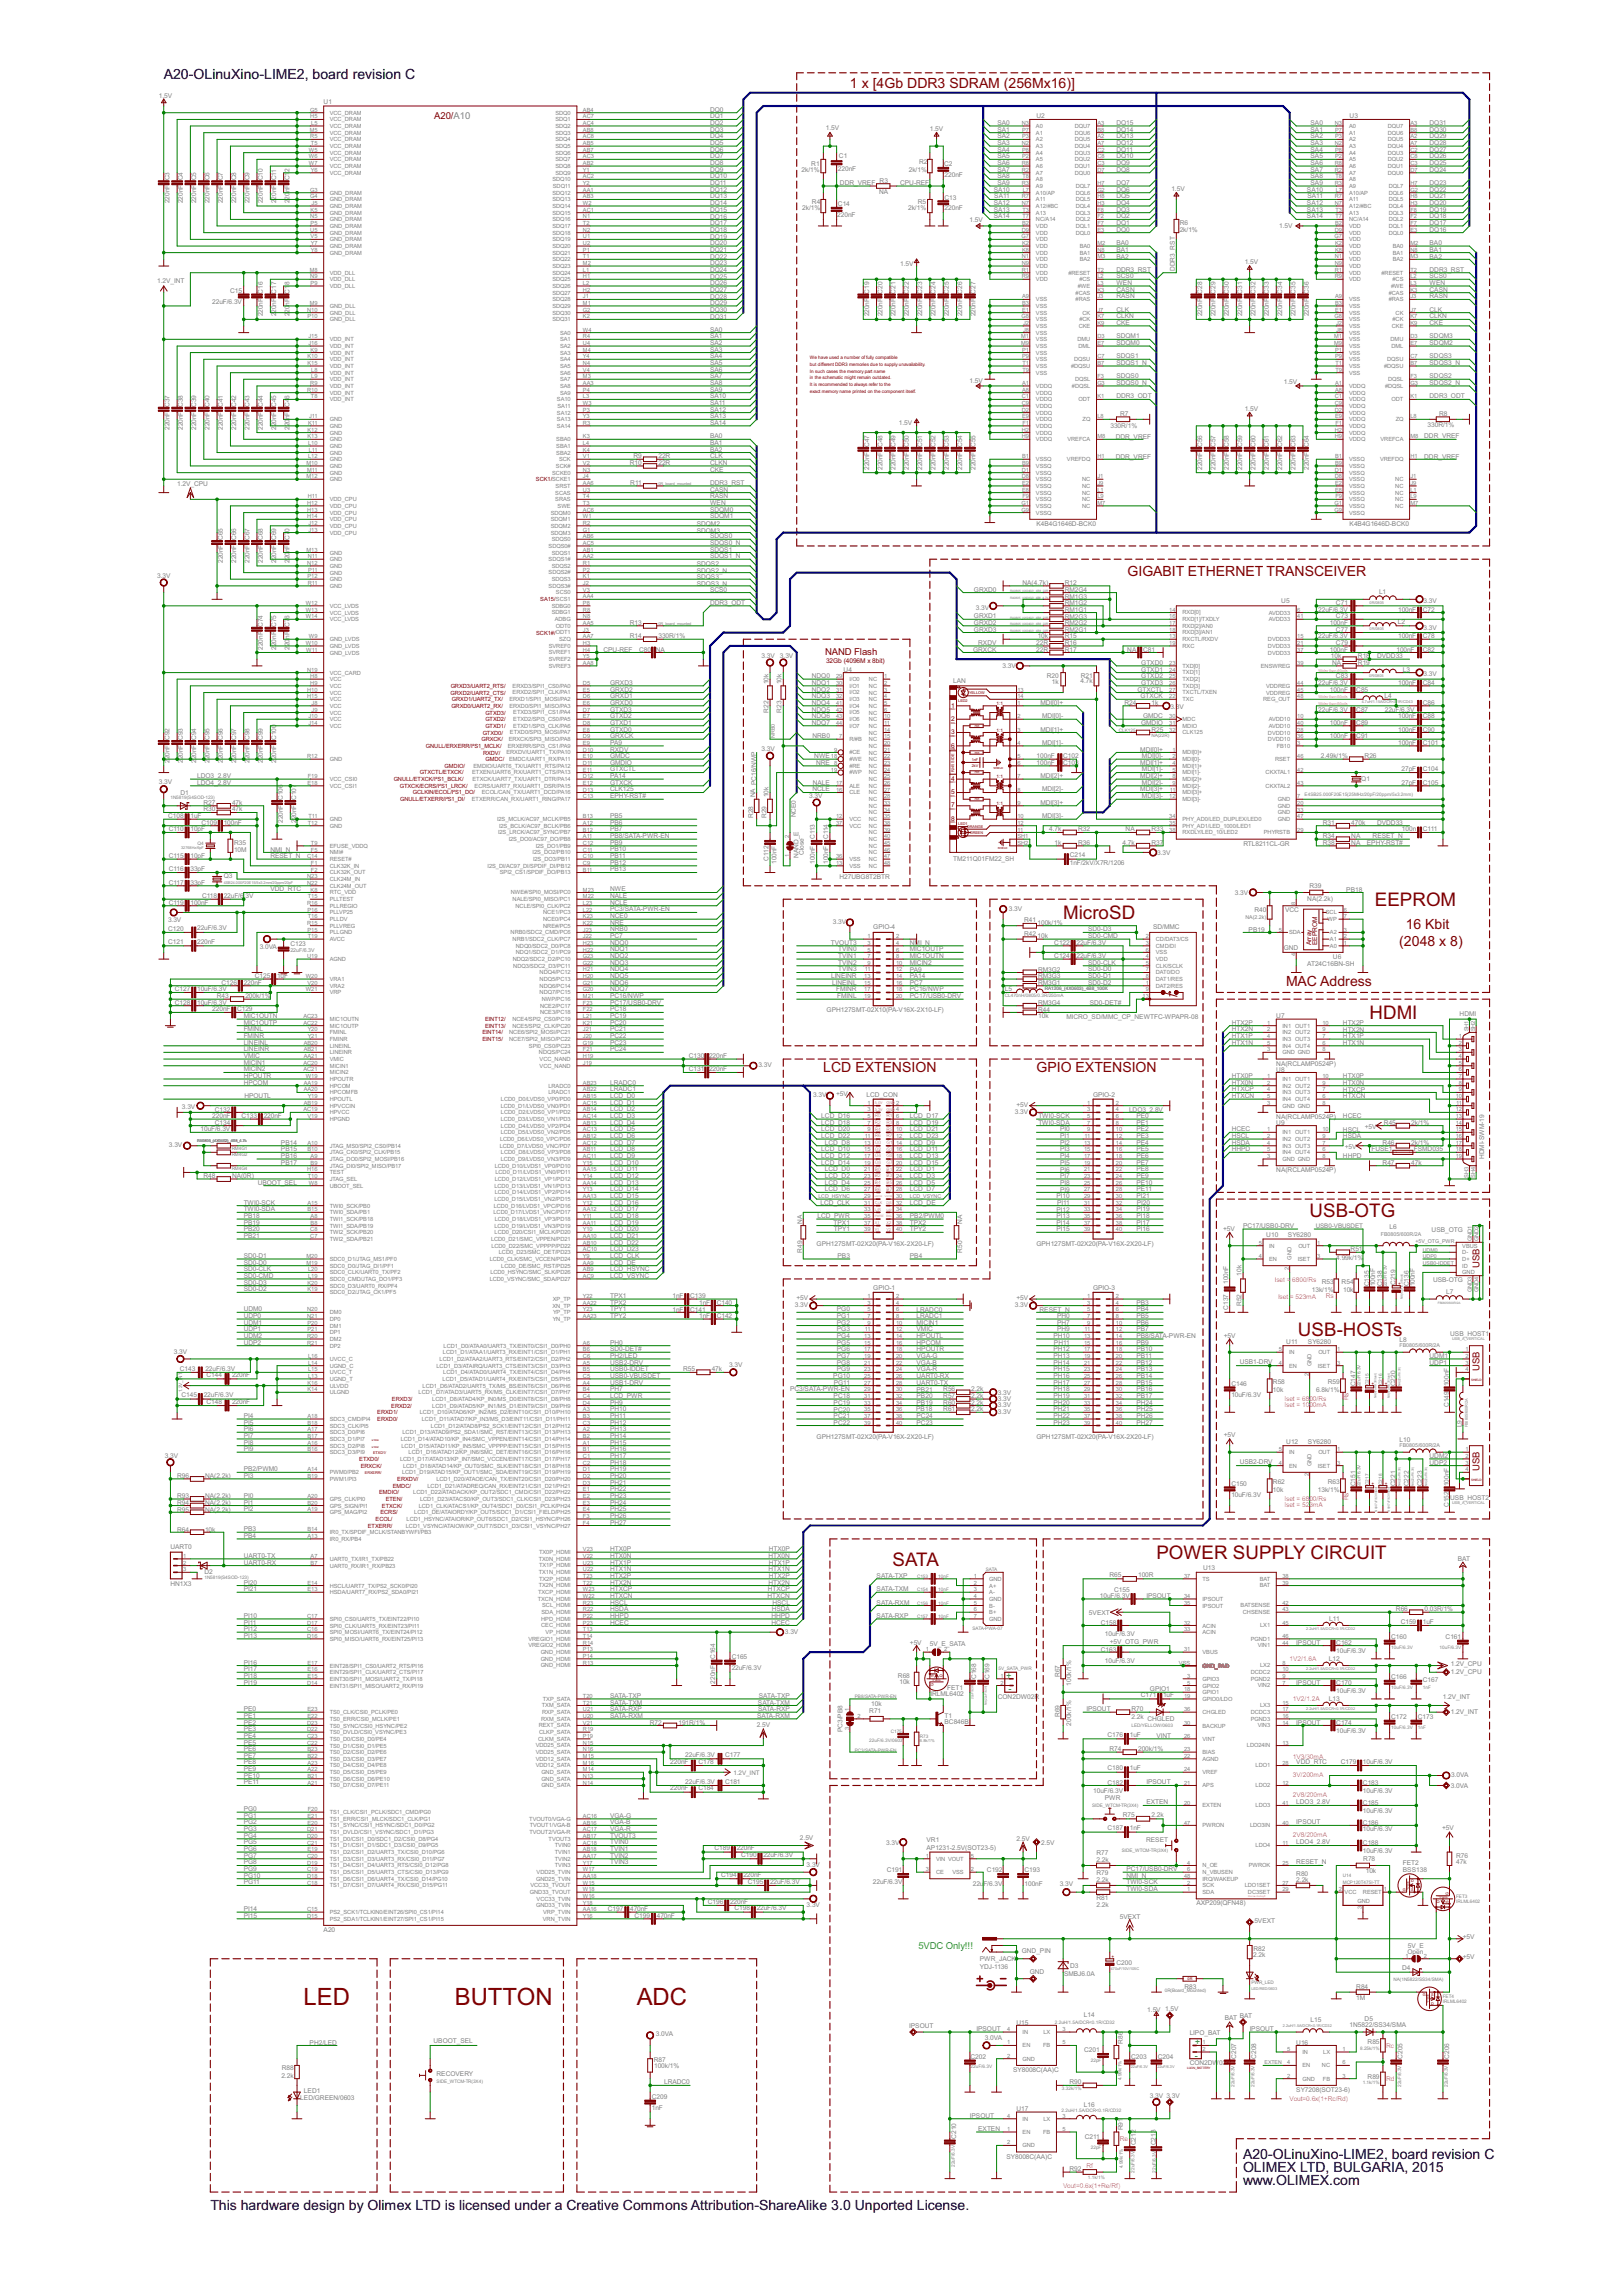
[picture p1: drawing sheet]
<svg xmlns="http://www.w3.org/2000/svg" width="210mm" height="297mm" viewBox="0 0 210 297" stroke-linecap="round" stroke-linejoin="round" font-family="sans-serif">
<defs><g id="words">
<g font-size="3.5" fill="#800000">
<text x="39.3" y="259.4">LED</text>
<text x="58.9" y="259.4">BUTTON</text>
<text x="82.4" y="259.4">ADC</text>
</g>
<g font-size="2.7" fill="#800000">
<text x="137.6" y="118.9">MicroSD</text>
<text x="177.9" y="117.2">EEPROM</text>
<text x="177.2" y="131.8">HDMI</text>
<text x="169.5" y="157.5">USB-OTG</text>
<text x="168" y="172.8">USB-HOSTs</text>
<text x="115.5" y="202.6">SATA</text>
<text x="149.7" y="201.7">POWER SUPPLY CIRCUIT</text>
</g>
<g font-size="2">
<text x="21.2" y="10.3">A20-OLinuXino-LIME2, board revision C</text>
<text x="160.9" y="279.3">A20-OLinuXino-LIME2, board revision C</text>
<text x="160.9" y="281">OLIMEX LTD, BULGARIA, 2015</text>
<text x="27.2" y="286">This hardware design by Olimex LTD is licensed under a Creative Commons Attribution-ShareAlike 3.0 Unported License.</text>
<text x="160.9" y="282.7">www.OLIMEX.com</text>
</g>
<g font-size="2" fill="#800000">
<text x="110" y="11.3">1 x [4Gb DDR3 SDRAM (256Mx16)]</text>
<text x="145.9" y="74.5">GIGABIT ETHERNET TRANSCEIVER</text>
<text x="181.1" y="122.4">(2048 x 8)</text>
<text x="181.9" y="120.2">16 Kbit</text>
<text x="166.4" y="127.6">MAC Address</text>
<text x="106.5" y="138.7">LCD EXTENSION</text>
<text x="134.1" y="138.7">GPIO EXTENSION</text>
</g>
<g font-size="1.4" fill="#800000">
<text x="56.2" y="15.4">A20/A10</text>
<text x="106.8" y="84.8">NAND Flash</text>
<text x="191.5" y="164" transform="rotate(-90 191.5 164)">USB</text>
<text x="191.5" y="177.4" transform="rotate(-90 191.5 177.4)">USB</text>
<text x="191.5" y="190.3" transform="rotate(-90 191.5 190.3)">USB</text>
</g>
<g font-size="1.4" fill="#008080">
<text x="130.2" y="217.2">+</text>
<text x="130.5" y="218.9">-</text>
<text x="118.9" y="252.1">5VDC Only!!!</text>
<text x="154.6" y="264.6">+</text>
<text x="154.6" y="266.3">-</text>
</g>
<g font-size="1" fill="#808080">
<text x="20.5" y="12.6">1.5V</text>
<text x="41.9" y="13.5">U1</text>
<text x="91.9" y="14.5">DQ0</text>
<text x="91.9" y="15.3">DQ1</text>
<text x="91.9" y="16.2">DQ2</text>
<text x="91.9" y="17">DQ3</text>
<text x="91.9" y="17.9">DQ4</text>
<text x="106.9" y="16.9">1.5V</text>
<text x="120.3" y="17">1.5V</text>
<text x="129.1" y="17.9">SA2</text>
<text x="129.1" y="17">SA1</text>
<text x="129.1" y="16.2">SA0</text>
<text x="134.1" y="15.3">U2</text>
<text x="144.5" y="17.9">DQ13</text>
<text x="144.5" y="17.1">DQ14</text>
<text x="144.5" y="16.2">DQ15</text>
<text x="169.6" y="17.9">SA2</text>
<text x="169.6" y="17">SA1</text>
<text x="169.6" y="16.2">SA0</text>
<text x="174.7" y="15.3">U3</text>
<text x="185" y="17.9">DQ29</text>
<text x="185" y="17.1">DQ30</text>
<text x="185" y="16.2">DQ31</text>
<text x="91.9" y="18.8">DQ5</text>
<text x="91.9" y="19.6">DQ6</text>
<text x="91.9" y="20.5">DQ7</text>
<text x="91.9" y="21.4">DQ8</text>
<text x="91.9" y="22.2">DQ9</text>
<text x="91.9" y="23.1">DQ10</text>
<text x="91.9" y="23.9">DQ11</text>
<text x="103.7" y="22.3">2k/1%</text>
<text x="105" y="21.4">R1</text>
<text x="108.4" y="22.1">220nF</text>
<text x="108.6" y="20.5">C1</text>
<text x="108.7" y="23.9">DDR_VREF R3</text>
<text x="116.5" y="23.9">CPU-REF</text>
<text x="117.6" y="22.3">2k/1%</text>
<text x="119" y="21.3">R2</text>
<text x="122.2" y="21.4">C2</text>
<text x="122.2" y="22.9">220nF</text>
<text x="129.1" y="18.8">SA3</text>
<text x="129.1" y="19.6">SA4</text>
<text x="129.1" y="20.5">SA5</text>
<text x="129.1" y="21.4">SA6</text>
<text x="129.1" y="22.2">SA7</text>
<text x="129.1" y="23.1">SA8</text>
<text x="129.1" y="23.9">SA9</text>
<text x="144.5" y="23.9">DQ7</text>
<text x="144.5" y="22.2">DQ8</text>
<text x="144.5" y="21.4">DQ9</text>
<text x="144.5" y="20.5">DQ10</text>
<text x="144.5" y="19.6">DQ11</text>
<text x="144.5" y="18.8">DQ12</text>
<text x="169.6" y="18.8">SA3</text>
<text x="169.6" y="19.6">SA4</text>
<text x="169.6" y="20.5">SA5</text>
<text x="169.6" y="21.4">SA6</text>
<text x="169.6" y="22.2">SA7</text>
<text x="169.6" y="23.1">SA8</text>
<text x="169.6" y="23.9">SA9</text>
<text x="185" y="23.9">DQ23</text>
<text x="185" y="22.2">DQ24</text>
<text x="185" y="21.4">DQ25</text>
<text x="185" y="20.5">DQ26</text>
<text x="185" y="19.6">DQ27</text>
<text x="185" y="18.8">DQ28</text>
<text x="21.9" y="26.3" transform="rotate(-90 21.9 26.3)">220nF C3</text>
<text x="23.7" y="26.3" transform="rotate(-90 23.7 26.3)">220nF C4</text>
<text x="25.4" y="26.3" transform="rotate(-90 25.4 26.3)">220nF C5</text>
<text x="27.1" y="26.3" transform="rotate(-90 27.1 26.3)">220nF C6</text>
<text x="28.8" y="26.3" transform="rotate(-90 28.8 26.3)">220nF C7</text>
<text x="30.6" y="26.3" transform="rotate(-90 30.6 26.3)">220nF C8</text>
<text x="32.3" y="26.3" transform="rotate(-90 32.3 26.3)">220nF C9</text>
<text x="34" y="26.3" transform="rotate(-90 34 26.3)">220nF C10</text>
<text x="35.7" y="26.3" transform="rotate(-90 35.7 26.3)">220nF C11</text>
<text x="37.5" y="26.3" transform="rotate(-90 37.5 26.3)">220nF C12</text>
<text x="91.9" y="24.8">DQ12</text>
<text x="91.9" y="25.7">DQ13</text>
<text x="91.9" y="26.5">DQ14</text>
<text x="91.9" y="27.4">DQ15</text>
<text x="91.9" y="28.3">DQ16</text>
<text x="91.9" y="29.2">DQ17</text>
<text x="103.8" y="27.1">2k/1%</text>
<text x="105.1" y="26.4">R4</text>
<text x="108.4" y="28.1">220nF</text>
<text x="108.4" y="26.6">C14</text>
<text x="113.8" y="25.1">NA</text>
<text x="117.5" y="27.2">2k/1%</text>
<text x="118.8" y="26.4">R5</text>
<text x="122.2" y="27.1">220nF</text>
<text x="122.2" y="25.8">C13</text>
<text x="125.5" y="28.8">1.5V</text>
<text x="128.6" y="24.8">SA10</text>
<text x="128.6" y="26.5">SA12</text>
<text x="128.6" y="28.2">SA14</text>
<text x="128.6" y="27.4">SA13</text>
<text x="128.7" y="25.7">SA11</text>
<text x="144.5" y="30">DQ0</text>
<text x="144.5" y="29.1">DQ1</text>
<text x="144.5" y="28.3">DQ2</text>
<text x="144.5" y="27.4">DQ3</text>
<text x="144.5" y="26.5">DQ4</text>
<text x="144.5" y="25.7">DQ5</text>
<text x="144.5" y="24.8">DQ6</text>
<text x="151.6" y="24.7">1.5V</text>
<text x="152.7" y="30">2k/1%</text>
<text x="152.7" y="29.1">R6</text>
<text x="165.5" y="29.6">1.5V</text>
<text x="169.1" y="24.8">SA10</text>
<text x="169.1" y="26.5">SA12</text>
<text x="169.1" y="28.2">SA14</text>
<text x="169.1" y="27.4">SA13</text>
<text x="169.2" y="25.7">SA11</text>
<text x="185" y="30">DQ16</text>
<text x="185" y="29.1">DQ17</text>
<text x="185" y="28.3">DQ18</text>
<text x="185" y="27.4">DQ19</text>
<text x="185" y="26.5">DQ20</text>
<text x="185" y="25.7">DQ21</text>
<text x="185" y="24.8">DQ22</text>
<text x="91.9" y="30">DQ18</text>
<text x="91.9" y="30.9">DQ19</text>
<text x="91.9" y="31.7">DQ20</text>
<text x="91.9" y="32.6">DQ21</text>
<text x="91.9" y="33.5">DQ22</text>
<text x="91.9" y="34.3">DQ23</text>
<text x="91.9" y="35.2">DQ24</text>
<text x="116.5" y="34.4">1.5V</text>
<text x="144.5" y="31.7">BA0</text>
<text x="144.5" y="32.6">BA1</text>
<text x="144.5" y="33.5">BA2</text>
<text x="144.5" y="35.1">DDR3_RST</text>
<text x="152" y="35.1" transform="rotate(-90 152 35.1)">DDR3_RST</text>
<text x="161.1" y="34.2">1.5V</text>
<text x="185" y="31.7">BA0</text>
<text x="185" y="32.6">BA1</text>
<text x="185" y="33.5">BA2</text>
<text x="185" y="35.1">DDR3_RST</text>
<text x="20.3" y="36.6">1.2V_INT</text>
<text x="27.5" y="39.3">22uF/6.3V</text>
<text x="29.8" y="37.9">C15</text>
<text x="34" y="40.9" transform="rotate(-90 34 40.9)">220nF C16</text>
<text x="35.7" y="40.9" transform="rotate(-90 35.7 40.9)">220nF C17</text>
<text x="37.5" y="40.9" transform="rotate(-90 37.5 40.9)">220nF C18</text>
<text x="91.9" y="36.1">DQ25</text>
<text x="91.9" y="36.9">DQ26</text>
<text x="91.9" y="37.8">DQ27</text>
<text x="91.9" y="38.6">DQ28</text>
<text x="91.9" y="39.5">DQ29</text>
<text x="91.9" y="40.4">DQ30</text>
<text x="91.9" y="41.2">DQ31</text>
<text x="112.5" y="40.9" transform="rotate(-90 112.5 40.9)">220nF C19</text>
<text x="114.2" y="40.9" transform="rotate(-90 114.2 40.9)">220nF C20</text>
<text x="115.9" y="40.9" transform="rotate(-90 115.9 40.9)">220nF C21</text>
<text x="117.6" y="40.9" transform="rotate(-90 117.6 40.9)">220nF C22</text>
<text x="119.4" y="40.9" transform="rotate(-90 119.4 40.9)">220nF C23</text>
<text x="121.1" y="40.9" transform="rotate(-90 121.1 40.9)">220nF C24</text>
<text x="122.8" y="40.9" transform="rotate(-90 122.8 40.9)">220nF C25</text>
<text x="124.5" y="40.9" transform="rotate(-90 124.5 40.9)">220nF C26</text>
<text x="126.3" y="40.9" transform="rotate(-90 126.3 40.9)">220nF C27</text>
<text x="144.5" y="40.3">CLK</text>
<text x="144.5" y="37.7">CASN</text>
<text x="144.5" y="38.6">RASN</text>
<text x="144.5" y="36.9">WEN</text>
<text x="144.5" y="41.2">CLKN</text>
<text x="144.5" y="36">SCS0</text>
<text x="155.6" y="40.9" transform="rotate(-90 155.6 40.9)">220nF C28</text>
<text x="157.3" y="40.9" transform="rotate(-90 157.3 40.9)">220nF C29</text>
<text x="159" y="40.9" transform="rotate(-90 159 40.9)">220nF C30</text>
<text x="160.7" y="40.9" transform="rotate(-90 160.7 40.9)">220nF C31</text>
<text x="162.5" y="40.9" transform="rotate(-90 162.5 40.9)">220nF C32</text>
<text x="164.2" y="40.9" transform="rotate(-90 164.2 40.9)">220nF C33</text>
<text x="165.9" y="40.9" transform="rotate(-90 165.9 40.9)">220nF C34</text>
<text x="167.6" y="40.9" transform="rotate(-90 167.6 40.9)">220nF C35</text>
<text x="169.4" y="40.9" transform="rotate(-90 169.4 40.9)">220nF C36</text>
<text x="185" y="40.3">CLK</text>
<text x="185" y="37.7">CASN</text>
<text x="185" y="38.6">RASN</text>
<text x="185" y="36.9">WEN</text>
<text x="185" y="41.2">CLKN</text>
<text x="185" y="36">SCS0</text>
<text x="91.9" y="44.6">SA2</text>
<text x="91.9" y="45.5">SA3</text>
<text x="91.9" y="46.4">SA4</text>
<text x="91.9" y="47.2">SA5</text>
<text x="91.9" y="43.8">SA1</text>
<text x="91.9" y="42.9">SA0</text>
<text x="144.5" y="42.1">CKE</text>
<text x="144.5" y="44.6">SDQM0</text>
<text x="144.5" y="43.8">SDQM1</text>
<text x="144.5" y="46.4">SDQS1</text>
<text x="144.5" y="47.2">SDQS1_N</text>
<text x="185" y="42.1">CKE</text>
<text x="185" y="46.4">SDQS3</text>
<text x="185" y="47.2">SDQS3_N</text>
<text x="185" y="43.8">SDQM3</text>
<text x="185" y="44.6">SDQM2</text>
<text x="91.9" y="48.1">SA6</text>
<text x="91.9" y="48.9">SA7</text>
<text x="91.9" y="49.8">SA8</text>
<text x="91.9" y="50.7">SA9</text>
<text x="91.9" y="51.5">SA10</text>
<text x="91.9" y="52.4">SA11</text>
<text x="91.9" y="53.3">SA12</text>
<text x="125.5" y="49.6">1.5V</text>
<text x="144.5" y="49">SDQS0</text>
<text x="144.5" y="49.8">SDQS0_N</text>
<text x="144.5" y="51.5">DDR3_ODT</text>
<text x="144.9" y="53.8">R7</text>
<text x="161.1" y="53.2">1.5V</text>
<text x="166.1" y="49.6">1.5V</text>
<text x="185" y="51.5">DDR3_ODT</text>
<text x="185" y="49">SDQS2</text>
<text x="185" y="49.8">SDQS2_N</text>
<text x="186.2" y="53.9">R8</text>
<text x="21.9" y="55.6" transform="rotate(-90 21.9 55.6)">220nF C37</text>
<text x="23.7" y="55.6" transform="rotate(-90 23.7 55.6)">220nF C38</text>
<text x="25.4" y="55.6" transform="rotate(-90 25.4 55.6)">220nF C39</text>
<text x="27.1" y="55.6" transform="rotate(-90 27.1 55.6)">220nF C40</text>
<text x="28.8" y="55.6" transform="rotate(-90 28.8 55.6)">220nF C41</text>
<text x="30.6" y="55.6" transform="rotate(-90 30.6 55.6)">220nF C42</text>
<text x="32.3" y="55.6" transform="rotate(-90 32.3 55.6)">220nF C43</text>
<text x="34" y="55.6" transform="rotate(-90 34 55.6)">220nF C44</text>
<text x="35.7" y="55.6" transform="rotate(-90 35.7 55.6)">220nF C45</text>
<text x="37.5" y="55.6" transform="rotate(-90 37.5 55.6)">220nF C46</text>
<text x="82" y="59.3">R9</text>
<text x="85.2" y="59.3">22R</text>
<text x="91.9" y="56.7">BA0</text>
<text x="91.9" y="57.6">BA1</text>
<text x="91.9" y="59.3">CLK</text>
<text x="91.9" y="55">SA14</text>
<text x="91.9" y="54.1">SA13</text>
<text x="91.9" y="58.4">BA2</text>
<text x="116.3" y="55">1.5V</text>
<text x="143.7" y="55.3">330R/1%</text>
<text x="144.4" y="56.7">DDR_VREF</text>
<text x="144.4" y="59.3">DDR_VREF</text>
<text x="184.3" y="56.7">DDR_VREF</text>
<text x="184.3" y="59.3">DDR_VREF</text>
<text x="184.7" y="55.2">330R/1%</text>
<text x="22.9" y="62.9">1.2V_CPU</text>
<text x="81.5" y="60.1">R10</text>
<text x="81.6" y="62.8">R11</text>
<text x="85.2" y="60.1">22R</text>
<text x="91.9" y="61">CKE</text>
<text x="91.9" y="63.6">CASN</text>
<text x="91.9" y="64.5">RASN</text>
<text x="91.9" y="65.3">WEN</text>
<text x="91.9" y="60.1">CLKN</text>
<text x="91.9" y="62.7">DDR3_RST</text>
<text x="112.5" y="60.8" transform="rotate(-90 112.5 60.8)">220nF C47</text>
<text x="114.2" y="60.8" transform="rotate(-90 114.2 60.8)">220nF C48</text>
<text x="115.9" y="60.8" transform="rotate(-90 115.9 60.8)">220nF C49</text>
<text x="117.6" y="60.8" transform="rotate(-90 117.6 60.8)">220nF C50</text>
<text x="119.4" y="60.8" transform="rotate(-90 119.4 60.8)">220nF C51</text>
<text x="121.1" y="60.8" transform="rotate(-90 121.1 60.8)">220nF C52</text>
<text x="122.8" y="60.8" transform="rotate(-90 122.8 60.8)">220nF C53</text>
<text x="124.5" y="60.8" transform="rotate(-90 124.5 60.8)">220nF C54</text>
<text x="126.3" y="60.8" transform="rotate(-90 126.3 60.8)">220nF C55</text>
<text x="155.6" y="60.8" transform="rotate(-90 155.6 60.8)">220nF C56</text>
<text x="157.3" y="60.8" transform="rotate(-90 157.3 60.8)">220nF C57</text>
<text x="159" y="60.8" transform="rotate(-90 159 60.8)">220nF C58</text>
<text x="160.7" y="60.8" transform="rotate(-90 160.7 60.8)">220nF C59</text>
<text x="162.5" y="60.8" transform="rotate(-90 162.5 60.8)">220nF C60</text>
<text x="164.2" y="60.8" transform="rotate(-90 164.2 60.8)">220nF C61</text>
<text x="165.9" y="60.8" transform="rotate(-90 165.9 60.8)">220nF C62</text>
<text x="167.6" y="60.8" transform="rotate(-90 167.6 60.8)">220nF C63</text>
<text x="169.4" y="60.8" transform="rotate(-90 169.4 60.8)">220nF C64</text>
<text x="90.2" y="68.9">SDQM3</text>
<text x="90.2" y="68">SDQM2</text>
<text x="91.9" y="66.2">SDQM0</text>
<text x="91.9" y="67">SDQM1</text>
<text x="91.9" y="69.6">SDQS0</text>
<text x="91.9" y="71.4">SDQS1</text>
<text x="91.9" y="70.5">SDQS0_N</text>
<text x="134.1" y="68">K4B4G1646D-BCK0</text>
<text x="174.7" y="68">K4B4G1646D-BCK0</text>
<text x="20.3" y="74.7">3.3V</text>
<text x="28.8" y="72.8" transform="rotate(-90 28.8 72.8)">220nF C65</text>
<text x="30.6" y="72.8" transform="rotate(-90 30.6 72.8)">220nF C66</text>
<text x="32.3" y="72.8" transform="rotate(-90 32.3 72.8)">220nF C67</text>
<text x="34" y="72.8" transform="rotate(-90 34 72.8)">220nF C68</text>
<text x="35.7" y="72.8" transform="rotate(-90 35.7 72.8)">220nF C69</text>
<text x="37.5" y="72.8" transform="rotate(-90 37.5 72.8)">220nF C70</text>
<text x="90.2" y="73.2">SDQS2</text>
<text x="90.2" y="74.1">SDQS2_N</text>
<text x="90.2" y="74.9">SDQS3</text>
<text x="90.2" y="75.8">SDQS3_N</text>
<text x="91.9" y="72.2">SDQS1_N</text>
<text x="91.9" y="76.5">SCS0</text>
<text x="126" y="76.5">GRXD0</text>
<text x="132.3" y="75.7">NA(4.7k)</text>
<text x="137.8" y="76.6">RM2G4</text>
<text x="137.8" y="77.4">RM1G3</text>
<text x="137.8" y="75.7">R12</text>
<text x="165.8" y="78">U5</text>
<text x="178.5" y="76.9">L1</text>
<text x="184.2" y="78">3.3V</text>
<text x="81.5" y="82.6">R14</text>
<text x="81.5" y="80.9">R13</text>
<text x="85.2" y="82.6">330R/1%</text>
<text x="91.9" y="78.3">DDR3_ODT</text>
<text x="126" y="80">GRXD1</text>
<text x="126" y="80.8">GRXD2</text>
<text x="126" y="81.7">GRXD3</text>
<text x="126.3" y="78.9">3.3V</text>
<text x="126.6" y="83.4">RXDV</text>
<text x="134.1" y="83.4">22R</text>
<text x="134.3" y="82.6">10k</text>
<text x="137.8" y="83.4">R16</text>
<text x="137.8" y="81.7">RM2G1</text>
<text x="137.8" y="80.9">RM2G2</text>
<text x="137.8" y="80">RM2G3</text>
<text x="137.8" y="79.2">RM1G1</text>
<text x="137.8" y="78.3">RM1G2</text>
<text x="137.8" y="82.6">R15</text>
<text x="170.6" y="79.1">22uF/6.3V</text>
<text x="170.6" y="82.6">22uF/6.3V</text>
<text x="172.1" y="80.8">100nF</text>
<text x="172.9" y="80">C73</text>
<text x="172.9" y="78.3">C71</text>
<text x="172.9" y="83.4">C79</text>
<text x="172.9" y="81.7">C77</text>
<text x="180.9" y="80.8">L2</text>
<text x="180.9" y="79.1">100nF</text>
<text x="180.9" y="82.6">100nF</text>
<text x="184.1" y="79.1">C72</text>
<text x="184.1" y="82.6">C78</text>
<text x="184.2" y="81.4">3.3V</text>
<text x="34" y="84.1" transform="rotate(-90 34 84.1)">220nF C74</text>
<text x="35.7" y="84.1" transform="rotate(-90 35.7 84.1)">220nF C75</text>
<text x="37.5" y="84.1" transform="rotate(-90 37.5 84.1)">220nF C76</text>
<text x="78.1" y="84.3">CPU-REF</text>
<text x="79" y="89.5">GRXD2</text>
<text x="79" y="88.6">GRXD3</text>
<text x="82.7" y="84.3">C80 NA</text>
<text x="98.6" y="85.1">3.3V 3.3V</text>
<text x="99.4" y="88.5" transform="rotate(-90 99.4 88.5)">10k</text>
<text x="101.2" y="88.5" transform="rotate(-90 101.2 88.5)">10k</text>
<text x="105.1" y="87.7">NDQ0</text>
<text x="105.1" y="88.6">NDQ1</text>
<text x="105.1" y="89.5">NDQ2</text>
<text x="109.2" y="86.9">U4</text>
<text x="123.4" y="88.3">LAN</text>
<text x="125.9" y="84.3">GRXCK</text>
<text x="129.7" y="86.4">3.3V</text>
<text x="134.1" y="84.3">22R</text>
<text x="135.5" y="87.8">R20</text>
<text x="136.1" y="88.4">1k</text>
<text x="137.8" y="84.3">R17</text>
<text x="139.8" y="88.3">4.7k</text>
<text x="139.9" y="87.7">R21</text>
<text x="145.9" y="84.3">NA</text>
<text x="147.2" y="89.5">GTXCTL</text>
<text x="147.7" y="86">GTXD0</text>
<text x="147.7" y="86.9">GTXD1</text>
<text x="147.7" y="87.7">GTXD2</text>
<text x="147.7" y="88.6">GTXD3</text>
<text x="147.9" y="84.3">C81</text>
<text x="170.6" y="88.6">22uF/6.3V</text>
<text x="172.1" y="84.3">100nF</text>
<text x="172.1" y="89.5">100nF</text>
<text x="172.2" y="85.2">10k</text>
<text x="172.4" y="86">NA</text>
<text x="172.9" y="87.7">C83</text>
<text x="175.5" y="89.5">C85</text>
<text x="175.7" y="85.2">R18</text>
<text x="175.7" y="86">R19</text>
<text x="178.2" y="85.2">DVDD33</text>
<text x="180.7" y="84.3">100nF</text>
<text x="180.9" y="88.6">100nF</text>
<text x="181.5" y="86.9">L3</text>
<text x="184.1" y="84.3">C82</text>
<text x="184.1" y="88.6">C84</text>
<text x="184.2" y="87.5">3.3V</text>
<text x="79" y="94.6">GTXD0</text>
<text x="79" y="93.8">GTXD1</text>
<text x="79" y="92.9">GTXD2</text>
<text x="79" y="92.1">GTXD3</text>
<text x="79" y="91.2">GRXD0</text>
<text x="79" y="90.3">GRXD1</text>
<text x="79" y="95.5">GRXCK</text>
<text x="99.4" y="92.2" transform="rotate(-90 99.4 92.2)">R22</text>
<text x="101.2" y="92.2" transform="rotate(-90 101.2 92.2)">R23</text>
<text x="105.1" y="90.3">NDQ3</text>
<text x="105.1" y="91.2">NDQ4</text>
<text x="105.1" y="92.1">NDQ5</text>
<text x="105.1" y="92.9">NDQ6</text>
<text x="105.1" y="93.8">NDQ7</text>
<text x="105.1" y="95.5">NRB0</text>
<text x="134.6" y="91.2">MDI[0]+</text>
<text x="134.6" y="94.6">MDI[1]+</text>
<text x="134.8" y="92.9">MDI[0]-</text>
<text x="145.5" y="91.2">R24</text>
<text x="147.6" y="90.3">GTXCK</text>
<text x="147.7" y="93.8">GMDIO</text>
<text x="147.9" y="92.9">GMDC</text>
<text x="149" y="91.2">1k</text>
<text x="149" y="94.6">R25</text>
<text x="151.5" y="91.7">3.3V</text>
<text x="170.6" y="92.1">22uF/6.3V</text>
<text x="172.1" y="93.8">100nF</text>
<text x="172.1" y="95.5">100nF</text>
<text x="175.5" y="93.8">C89</text>
<text x="175.5" y="92.1">C87</text>
<text x="175.5" y="95.5">C91</text>
<text x="179.2" y="90.3">L4</text>
<text x="179.2" y="92.1">22uF/6.3V</text>
<text x="180.9" y="92.9">100nF</text>
<text x="180.9" y="94.6">100nF</text>
<text x="184.1" y="92.9">C88</text>
<text x="184.1" y="94.6">C90</text>
<text x="184.1" y="91.2">C86</text>
<text x="20.5" y="101.4">3.3V</text>
<text x="21.9" y="98.7" transform="rotate(-90 21.9 98.7)">220nF C92</text>
<text x="23.7" y="98.7" transform="rotate(-90 23.7 98.7)">220nF C93</text>
<text x="25.4" y="98.7" transform="rotate(-90 25.4 98.7)">220nF C94</text>
<text x="25.5" y="100.7">LDO3_2.8V</text>
<text x="25.5" y="101.5">LDO4_2.8V</text>
<text x="27.1" y="98.7" transform="rotate(-90 27.1 98.7)">220nF C95</text>
<text x="28.8" y="98.7" transform="rotate(-90 28.8 98.7)">220nF C96</text>
<text x="30.6" y="98.7" transform="rotate(-90 30.6 98.7)">220nF C97</text>
<text x="32.3" y="98.7" transform="rotate(-90 32.3 98.7)">220nF C98</text>
<text x="34" y="98.7" transform="rotate(-90 34 98.7)">220nF C99</text>
<text x="35.7" y="98.7" transform="rotate(-90 35.7 98.7)">220nF C100</text>
<text x="79" y="99.8">GTXCTL</text>
<text x="79" y="97.2">RXDV</text>
<text x="79" y="98.1">GMDC</text>
<text x="79" y="98.9">GMDIO</text>
<text x="79" y="101.5">GTXCK</text>
<text x="79" y="96.4">PA9</text>
<text x="79" y="100.7">PA14</text>
<text x="98.6" y="97.1">3.3V</text>
<text x="105.2" y="101.5">NALE</text>
<text x="105.4" y="98.1">NWE</text>
<text x="105.6" y="98.9">NRE</text>
<text x="134.2" y="98.1">100nF</text>
<text x="134.2" y="98.9">100nF</text>
<text x="134.6" y="100.7">MDI[2]+</text>
<text x="134.8" y="96.4">MDI[1]-</text>
<text x="137.6" y="98.1">C102</text>
<text x="137.6" y="98.9">C103</text>
<text x="147.6" y="97.2">MDI[0]+</text>
<text x="147.6" y="98.9">MDI[1]+</text>
<text x="147.6" y="100.7">MDI[2]+</text>
<text x="147.8" y="98.1">MDI[0]-</text>
<text x="147.8" y="99.8">MDI[1]-</text>
<text x="147.8" y="101.5">MDI[2]-</text>
<text x="170.9" y="98.1">2.49k/1%</text>
<text x="176.2" y="101.1">Q1</text>
<text x="176.6" y="98.1">R26</text>
<text x="180.9" y="96.4">100nF</text>
<text x="181.4" y="99.8">27pF</text>
<text x="181.4" y="101.5">27pF</text>
<text x="184.1" y="99.8">C104</text>
<text x="184.1" y="101.5">C105</text>
<text x="184.1" y="96.4">C101</text>
<text x="21.8" y="105.8">C108</text>
<text x="21.8" y="107.6">C110</text>
<text x="23.3" y="102.9">D1</text>
<text x="24.6" y="105.8">1uF</text>
<text x="24.6" y="107.6">10pF</text>
<text x="26.1" y="106.7">C109</text>
<text x="26.3" y="105">R30</text>
<text x="26.3" y="104.1">R27</text>
<text x="29" y="106.7">100nF</text>
<text x="30" y="105">47k</text>
<text x="30" y="104.2">47k</text>
<text x="36.6" y="106.5" transform="rotate(-90 36.6 106.5)">220nF C106</text>
<text x="38.3" y="106.5" transform="rotate(-90 38.3 106.5)">220nF C107</text>
<text x="79" y="103.3">EPHY-RST#</text>
<text x="79" y="107.6">PB7</text>
<text x="79" y="106.7">PB6</text>
<text x="79" y="105.8">PB5</text>
<text x="79" y="102.4">CLK125</text>
<text x="97.4" y="105.8" transform="rotate(-90 97.4 105.8)">R28</text>
<text x="97.7" y="103.2" transform="rotate(-90 97.7 103.2)">NA PC16/NWP</text>
<text x="99.2" y="105.8" transform="rotate(-90 99.2 105.8)">R29</text>
<text x="99.4" y="103.2" transform="rotate(-90 99.4 103.2)">10k</text>
<text x="103" y="105.8" transform="rotate(-90 103 105.8)">NCE0</text>
<text x="104.7" y="103.3">3.3V</text>
<text x="105.1" y="102.4">NCLE</text>
<text x="134.6" y="104.1">MDI[3]+</text>
<text x="134.8" y="102.4">MDI[2]-</text>
<text x="134.8" y="105.8">MDI[3]-</text>
<text x="135.8" y="107.6">4.7k</text>
<text x="139.5" y="107.6">R32</text>
<text x="145.7" y="107.6">NA</text>
<text x="147.6" y="102.4">MDI[3]+</text>
<text x="147.8" y="103.3">MDI[3]-</text>
<text x="149" y="107.6">R33</text>
<text x="171.2" y="106.7">R31</text>
<text x="174.9" y="106.7">470k</text>
<text x="178.2" y="106.7">DVDD33</text>
<text x="181.4" y="107.6">100n</text>
<text x="184.1" y="107.6">C111</text>
<text x="21.8" y="112.7">C116</text>
<text x="21.8" y="111">C115</text>
<text x="24.6" y="112.7">33pF</text>
<text x="24.6" y="111">10pF</text>
<text x="29" y="113.6">Q3</text>
<text x="30.3" y="110.2">10M</text>
<text x="30.3" y="109.3">R35</text>
<text x="35" y="111.1">RESET_N</text>
<text x="35" y="110.2">NMI_N</text>
<text x="79" y="110.2">PB10</text>
<text x="79" y="112.7">PB13</text>
<text x="79" y="111.9">PB12</text>
<text x="79" y="111">PB11</text>
<text x="79" y="108.4">PB8/SATA-PWR-EN</text>
<text x="79" y="109.3">PB9</text>
<text x="99.4" y="111.4" transform="rotate(-90 99.4 111.4)">C112</text>
<text x="100.5" y="111.8" transform="rotate(-90 100.5 111.8)">100nF</text>
<text x="103.4" y="111" transform="rotate(-90 103.4 111)">NAND_E</text>
<text x="104" y="110.6" transform="rotate(-90 104 110.6)">Close</text>
<text x="105.5" y="111.8" transform="rotate(-90 105.5 111.8)">100nF</text>
<text x="105.5" y="108.6" transform="rotate(-90 105.5 108.6)">C113</text>
<text x="107.2" y="111.8" transform="rotate(-90 107.2 111.8)">100nF</text>
<text x="107.2" y="108.6" transform="rotate(-90 107.2 108.6)">C114</text>
<text x="108.6" y="113.7">H27UBG8T2BTR</text>
<text x="123.4" y="111.3">TM211Q01FM22_SH</text>
<text x="136.5" y="109.3">1k</text>
<text x="138.4" y="111.9">1nF/2kV/X7R/1206</text>
<text x="138.4" y="110.9">C214</text>
<text x="139.5" y="109.3">R36</text>
<text x="145.3" y="109.3">4.7k</text>
<text x="149" y="109.3">R37</text>
<text x="149.7" y="110.6">3.3V</text>
<text x="160.9" y="109.4">RTL8211CL-GR</text>
<text x="171.2" y="108.4">R34</text>
<text x="171.2" y="109.3">R38</text>
<text x="174.9" y="108.4">NA</text>
<text x="174.9" y="109.3">NA</text>
<text x="176.9" y="109.3">EPHY-RST#</text>
<text x="177.6" y="108.4">RESET_N</text>
<text x="21.7" y="119.2">3.3V</text>
<text x="21.8" y="114.5">C117</text>
<text x="21.8" y="117.1">C119</text>
<text x="24.6" y="114.5">33pF</text>
<text x="24.6" y="117.1">100nF</text>
<text x="26.1" y="116.2">C118</text>
<text x="29" y="116.2">22uF/6.3V</text>
<text x="35" y="115.3">VDD_RTC</text>
<text x="79" y="115.3">NWE</text>
<text x="79" y="116.2">NALE</text>
<text x="79" y="117.1">NCLE</text>
<text x="79" y="118.8">NCE0</text>
<text x="79" y="119.6">NRE</text>
<text x="79" y="117.9">PC3/SATA-PWR-EN</text>
<text x="107.8" y="119.5">3.3V</text>
<text x="130.6" y="117.8">3.3V</text>
<text x="132.5" y="119.3">R41</text>
<text x="134.3" y="119.6">100k/1%</text>
<text x="159.8" y="115.8">3.3V</text>
<text x="162.3" y="118">R40</text>
<text x="166.3" y="118">VCC</text>
<text x="169.2" y="116.6">NA(2.2k)</text>
<text x="169.4" y="114.9">R39</text>
<text x="174.2" y="115.4">PB18</text>
<text x="21.8" y="120.4">C120</text>
<text x="21.8" y="122.1">C121</text>
<text x="25.5" y="120.4">22uF/6.3V</text>
<text x="25.5" y="122.1">220nF</text>
<text x="33.6" y="122.8">3.0VA</text>
<text x="37.6" y="122.4">C123</text>
<text x="79" y="122.2">NDQ0</text>
<text x="79" y="123.1">NDQ1</text>
<text x="79" y="124">NDQ2</text>
<text x="79" y="124.8">NDQ3</text>
<text x="79" y="125.7">NDQ4</text>
<text x="79" y="120.5">NRB0</text>
<text x="79" y="121.4">PC7</text>
<text x="107.5" y="122.2">TVOUT3</text>
<text x="108.5" y="123.1">TVIN0</text>
<text x="108.5" y="124">TVIN1</text>
<text x="108.5" y="124.8">TVIN2</text>
<text x="108.5" y="125.7">TVIN3</text>
<text x="113" y="120.2">GPIO-4</text>
<text x="117.8" y="122.3">NMI_N</text>
<text x="117.8" y="124.9">MICIN2</text>
<text x="117.8" y="124">MIC1OUTN</text>
<text x="117.8" y="123.1">MIC1OUTP</text>
<text x="117.8" y="125.7">PA9</text>
<text x="132.5" y="121.1">R42</text>
<text x="134.3" y="121.3">10k</text>
<text x="134.3" y="125.7">RM3G2</text>
<text x="136.4" y="124">C124</text>
<text x="136.4" y="122.2">C122</text>
<text x="139.3" y="124">22uF/6.3V</text>
<text x="139.3" y="122.2">22uF/6.3V</text>
<text x="140.8" y="125.7">SD0-D0</text>
<text x="140.8" y="124.8">SD0-CLK</text>
<text x="140.8" y="121.4">SD0-CMD</text>
<text x="140.8" y="120.5">SD0-D3</text>
<text x="149.2" y="120.2">SD/MMC</text>
<text x="161.6" y="120.5">PB19</text>
<text x="166.1" y="123">GND</text>
<text x="169.2" y="124.9">AT24C16BN-SH</text>
<text x="172.5" y="124.1">U6</text>
<text x="22.6" y="128.3">C127</text>
<text x="22.6" y="130">C128</text>
<text x="25.5" y="128.3">10uF/6.3V</text>
<text x="25.5" y="130">10uF/6.3V</text>
<text x="27.5" y="130.9">220nF</text>
<text x="28.1" y="129.1">R43</text>
<text x="28.7" y="127.4">C126</text>
<text x="30.7" y="130.8">C129</text>
<text x="31.5" y="127.4">220nF</text>
<text x="31.5" y="131.7">MIC1OUTN</text>
<text x="31.8" y="129.1">200k/1%</text>
<text x="33" y="126.5">C125</text>
<text x="35.8" y="126.5">1uF</text>
<text x="79" y="126.5">NDQ5</text>
<text x="79" y="127.4">NDQ6</text>
<text x="79" y="128.3">NDQ7</text>
<text x="79" y="131.7">PC19</text>
<text x="79" y="130.8">PC18</text>
<text x="79" y="130">PC17/USB0-DRV</text>
<text x="79" y="129.1">PC16/NWP</text>
<text x="107" y="131">GPH127SMT-02X10(PA-V16X-2X10-LF)</text>
<text x="107.6" y="126.5">LINEINR</text>
<text x="107.7" y="127.4">LINEINL</text>
<text x="108.2" y="128.3">FMINR</text>
<text x="108.4" y="129.1">FMINL</text>
<text x="117.8" y="127.4">PC7</text>
<text x="117.8" y="129.1">PC17/USB0-DRV</text>
<text x="117.8" y="128.3">PC16/NWP</text>
<text x="117.8" y="126.6">PA14</text>
<text x="130" y="128.3">L5</text>
<text x="134.3" y="131.7">10k</text>
<text x="134.3" y="127.4">RM3G1</text>
<text x="134.3" y="126.6">RM3G3</text>
<text x="134.3" y="130">RM3G4</text>
<text x="134.3" y="130.9">R44</text>
<text x="138" y="131.8">MICRO_SD/MMC_CP_NEWTFC-WPAPR-08</text>
<text x="140.8" y="126.5">SD0-D1</text>
<text x="140.8" y="127.4">SD0-D2</text>
<text x="141" y="130">SD0-DET#</text>
<text x="165.2" y="131.8">U7</text>
<text x="188.9" y="131.4">HDMI</text>
<text x="31.5" y="136.9">VMIC</text>
<text x="31.5" y="137.7">MICIN1</text>
<text x="31.5" y="132.6">MIC1OUTP</text>
<text x="31.5" y="133.4">FMINL</text>
<text x="31.5" y="134.3">FMINR</text>
<text x="31.5" y="135.2">LINEINL</text>
<text x="31.5" y="136">LINEINR</text>
<text x="79" y="136">PC24</text>
<text x="79" y="132.6">PC20</text>
<text x="79" y="133.4">PC21</text>
<text x="79" y="134.3">PC22</text>
<text x="79" y="135.2">PC23</text>
<text x="89.1" y="136.9">C130</text>
<text x="91.8" y="136.9">220nF</text>
<text x="159.4" y="132.6">HTX2P</text>
<text x="159.4" y="133.4">HTX2N</text>
<text x="159.4" y="134.3">HTX1P</text>
<text x="159.4" y="135.2">HTX1N</text>
<text x="165.2" y="137.9">NA(RCLAMP0524P)</text>
<text x="173.8" y="132.6">HTX2P</text>
<text x="173.8" y="133.5">HTX2N</text>
<text x="173.8" y="134.3">HTX1P</text>
<text x="173.8" y="135.2">HTX1N</text>
<text x="23.6" y="143.4">3.3V</text>
<text x="27.8" y="143.8">C132</text>
<text x="31.5" y="138.6">MICIN2</text>
<text x="31.5" y="139.5">HPOUTR</text>
<text x="31.5" y="140.3">HPCOM</text>
<text x="31.6" y="142.1">HPOUTL</text>
<text x="79" y="140.3">LRADC0</text>
<text x="79" y="143.8">LCD_D2</text>
<text x="79" y="142.9">LCD_D1</text>
<text x="79" y="142.1">LCD_D0</text>
<text x="79" y="141.2">LRADC1</text>
<text x="89.1" y="138.6">C131</text>
<text x="91.8" y="138.6">220nF</text>
<text x="98.1" y="138.1">3.3V</text>
<text x="105.2" y="141.9">3.3V</text>
<text x="108.2" y="141.8">+5V</text>
<text x="112.1" y="141.9">LCD_CON</text>
<text x="131.5" y="143.2">+5V</text>
<text x="141.5" y="141.9">GPIO-2</text>
<text x="146.1" y="143.8">LDO3_2.8V</text>
<text x="159.4" y="139.5">HTX0P</text>
<text x="159.4" y="140.3">HTX0N</text>
<text x="159.4" y="141.2">HTXCP</text>
<text x="159.4" y="142.1">HTXCN</text>
<text x="165.2" y="138.7">U8</text>
<text x="173.8" y="139.5">HTX0P</text>
<text x="173.8" y="140.4">HTX0N</text>
<text x="173.8" y="141.2">HTXCP</text>
<text x="173.8" y="142.1">HTXCN</text>
<text x="21.9" y="148.4">3.3V</text>
<text x="26" y="146.3">10uF/6.3V</text>
<text x="27.5" y="144.6">220nF</text>
<text x="27.8" y="145.5">C134</text>
<text x="31.3" y="144.7">C133</text>
<text x="34.1" y="144.7">220nF</text>
<text x="36.4" y="148.1">PB14</text>
<text x="36.4" y="149">PB15</text>
<text x="36.4" y="149.8">PB16</text>
<text x="79" y="144.6">LCD_D3</text>
<text x="79" y="145.5">LCD_D4</text>
<text x="79" y="146.4">LCD_D5</text>
<text x="79" y="147.2">LCD_D6</text>
<text x="79" y="148.1">LCD_D7</text>
<text x="79" y="149.8">LCD_D9</text>
<text x="79" y="149">LCD_D8</text>
<text x="106.3" y="149">LCD_D10</text>
<text x="106.3" y="149.8">LCD_D12</text>
<text x="106.3" y="145.5">LCD_D18</text>
<text x="106.3" y="146.4">LCD_D20</text>
<text x="106.3" y="147.2">LCD_D22</text>
<text x="106.3" y="144.6">LCD_D16</text>
<text x="106.8" y="148.1">LCD_D8</text>
<text x="117.8" y="149">LCD_D11</text>
<text x="117.8" y="149.8">LCD_D13</text>
<text x="117.8" y="145.5">LCD_D19</text>
<text x="117.8" y="146.4">LCD_D21</text>
<text x="117.8" y="147.2">LCD_D23</text>
<text x="117.8" y="144.6">LCD_D17</text>
<text x="117.8" y="148.1">LCD_D9</text>
<text x="131.3" y="144.1">3.3V</text>
<text x="134.4" y="144.7">TWI0-SCK</text>
<text x="134.4" y="145.5">TWI0-SDA</text>
<text x="137.2" y="149">PI3</text>
<text x="137.2" y="146.4">PI0</text>
<text x="137.2" y="147.2">PI1</text>
<text x="137.2" y="148.1">PI2</text>
<text x="137.2" y="149.9">PI4</text>
<text x="147.1" y="147.2">PE3</text>
<text x="147.1" y="148.1">PE4</text>
<text x="147.1" y="149">PE5</text>
<text x="147.1" y="149.8">PE6</text>
<text x="147.1" y="146.4">PE2</text>
<text x="147.1" y="145.5">PE1</text>
<text x="147.1" y="144.7">PE0</text>
<text x="159.4" y="146.4">HCEC</text>
<text x="159.4" y="147.2">HSCL</text>
<text x="159.4" y="148.1">HSDA</text>
<text x="159.4" y="149">HHPD</text>
<text x="165.2" y="144.8">NA(RCLAMP0524P)</text>
<text x="165.2" y="145.5">U9</text>
<text x="173.8" y="144.7">HCEC</text>
<text x="173.8" y="146.4">HSCL</text>
<text x="173.8" y="147.3">HSDA</text>
<text x="173.8" y="149.9">HHPD</text>
<text x="174" y="148.6">+5V</text>
<text x="176.6" y="146.1">+5V</text>
<text x="177.5" y="149">FUSE1</text>
<text x="178.9" y="148.1">R46</text>
<text x="179.1" y="145.5">R45</text>
<text x="182.6" y="148.1">2k/1%</text>
<text x="182.6" y="145.5">2k/1%</text>
<text x="183" y="149">FSMD035</text>
<text x="192.1" y="149.9" transform="rotate(-90 192.1 149.9)">HDMI-SWM-19</text>
<text x="26.3" y="152.4">R48</text>
<text x="30" y="152.4">NA(0R)</text>
<text x="31.5" y="155.9">TWI0-SCK</text>
<text x="33.4" y="153.3">UBOOT_SEL</text>
<text x="36.4" y="150.7">PB17</text>
<text x="79" y="150.7">LCD_D10</text>
<text x="79" y="151.5">LCD_D11</text>
<text x="79" y="152.4">LCD_D12</text>
<text x="79" y="153.3">LCD_D13</text>
<text x="79" y="154.1">LCD_D14</text>
<text x="79" y="155">LCD_D15</text>
<text x="79" y="155.9">LCD_D16</text>
<text x="106.2" y="155.9">LCD_CLK</text>
<text x="106.3" y="150.7">LCD_D14</text>
<text x="106.8" y="152.4">LCD_D2</text>
<text x="106.8" y="153.3">LCD_D4</text>
<text x="106.8" y="154.1">LCD_D6</text>
<text x="106.8" y="151.5">LCD_D0</text>
<text x="117.8" y="152.4">LCD_D3</text>
<text x="117.8" y="153.3">LCD_D5</text>
<text x="117.8" y="154.1">LCD_D7</text>
<text x="117.8" y="150.7">LCD_D15</text>
<text x="117.8" y="155.9">LCD_DE</text>
<text x="117.8" y="151.5">LCD_D1</text>
<text x="136.7" y="155">PI10</text>
<text x="136.8" y="155.9">PI11</text>
<text x="137.2" y="154.2">PI9</text>
<text x="137.2" y="150.7">PI5</text>
<text x="137.2" y="151.6">PI6</text>
<text x="137.2" y="152.4">PI7</text>
<text x="137.2" y="153.3">PI8</text>
<text x="147.1" y="150.7">PE7</text>
<text x="147.1" y="151.5">PE8</text>
<text x="147.1" y="152.4">PE9</text>
<text x="147.1" y="153.3">PE10</text>
<text x="147.1" y="154.1">PE11</text>
<text x="147.1" y="155">PI21</text>
<text x="147.1" y="155.9">PI20</text>
<text x="165.2" y="151.7">NA(RCLAMP0524P)</text>
<text x="178.9" y="150.7">R47</text>
<text x="182.6" y="150.7">47k</text>
<text x="31.5" y="157.6">PB18</text>
<text x="31.5" y="158.4">PB19</text>
<text x="31.5" y="156.7">TWI0-SDA</text>
<text x="31.5" y="159.3">PB20</text>
<text x="31.5" y="160.2">PB21</text>
<text x="79" y="157.6">LCD_D18</text>
<text x="79" y="158.4">LCD_D19</text>
<text x="79" y="159.3">LCD_D20</text>
<text x="79" y="160.2">LCD_D21</text>
<text x="79" y="161">LCD_D22</text>
<text x="79" y="161.9">LCD_D23</text>
<text x="79" y="156.7">LCD_D17</text>
<text x="103.8" y="158.4" transform="rotate(-90 103.8 158.4)">NA</text>
<text x="105.7" y="161.2">GPH127SMT-02X20(PA-V16X-2X20-LF)</text>
<text x="105.8" y="157.6">LCD_PWR</text>
<text x="107.9" y="158.4">TPX1</text>
<text x="107.9" y="159.3">TPY1</text>
<text x="117.8" y="158.4">TPX2</text>
<text x="117.8" y="159.3">TPY2</text>
<text x="117.8" y="157.6">PB2/PWM0</text>
<text x="124.5" y="158.4" transform="rotate(-90 124.5 158.4)">NA</text>
<text x="134.1" y="161.2">GPH127SMT-02X20(PA-V16X-2X20-LF)</text>
<text x="136.7" y="156.8">PI12</text>
<text x="136.7" y="157.6">PI13</text>
<text x="136.7" y="158.4">PI14</text>
<text x="136.7" y="159.3">PI15</text>
<text x="147.1" y="156.7">PI19</text>
<text x="147.1" y="157.6">PI18</text>
<text x="147.1" y="158.4">PI17</text>
<text x="147.1" y="159.3">PI16</text>
<text x="158.3" y="159.2">+5V</text>
<text x="160.9" y="158.9">PC17/USB0-DRV</text>
<text x="163.9" y="160.1">U10</text>
<text x="166.7" y="160.1">SY6280</text>
<text x="174.8" y="161.9">R51</text>
<text x="179.8" y="159">L6</text>
<text x="185.3" y="159.4">USB_OTG</text>
<text x="31.5" y="162.8">SD0-D1</text>
<text x="31.5" y="163.6">SD0-D0</text>
<text x="31.5" y="164.5">SD0-CLK</text>
<text x="31.5" y="165.3">SD0-CMD</text>
<text x="31.5" y="166.2">SD0-D3</text>
<text x="31.5" y="167.1">SD0-D2</text>
<text x="79" y="167.9">TPX1</text>
<text x="79" y="164.5">LCD_HSYNC</text>
<text x="79" y="165.3">LCD_VSYNC</text>
<text x="79" y="162.8">LCD_CLK</text>
<text x="79" y="163.6">LCD_DE</text>
<text x="87" y="168">1nF</text>
<text x="89.3" y="168">C139</text>
<text x="103.8" y="162.1" transform="rotate(-90 103.8 162.1)">R49</text>
<text x="108.4" y="162.8">PB3</text>
<text x="113" y="166.9">GPIO-1</text>
<text x="117.8" y="162.8">PB4</text>
<text x="124.5" y="162.1" transform="rotate(-90 124.5 162.1)">R50</text>
<text x="141.5" y="166.9">GPIO-3</text>
<text x="158.9" y="166.1" transform="rotate(-90 158.9 166.1)">100nF</text>
<text x="160.6" y="165" transform="rotate(-90 160.6 165)">10k</text>
<text x="169.8" y="167.2">13k/1%</text>
<text x="171" y="166.1">R53</text>
<text x="172.9" y="163.1">4.99k/1%</text>
<text x="173.6" y="166.1">R54</text>
<text x="173.8" y="167.2">10k</text>
<text x="177.2" y="166.4" transform="rotate(-90 177.2 166.4)">C135</text>
<text x="177.9" y="166.4" transform="rotate(-90 177.9 166.4)">100nF</text>
<text x="178.9" y="166.4" transform="rotate(-90 178.9 166.4)">C138</text>
<text x="180.6" y="166.2" transform="rotate(-90 180.6 166.2)">C219</text>
<text x="182.3" y="166.4" transform="rotate(-90 182.3 166.4)">C136</text>
<text x="183.1" y="166.4" transform="rotate(-90 183.1 166.4)">100nF</text>
<text x="185.5" y="165.9">USB-OTG</text>
<text x="187.2" y="167.4">L7</text>
<text x="31.5" y="172.2">UDP1</text>
<text x="31.5" y="171.4">UDM1</text>
<text x="31.5" y="170.5">UDP0</text>
<text x="31.5" y="169.6">UDM0</text>
<text x="31.5" y="173.1">UDM2</text>
<text x="31.5" y="174">UDP2</text>
<text x="79" y="169.6">TPY1</text>
<text x="79" y="168.8">TPX2</text>
<text x="79" y="170.5">TPY2</text>
<text x="79" y="174">PH0</text>
<text x="87" y="169.7">1nF</text>
<text x="89.3" y="169.7">C141</text>
<text x="90.5" y="168.8">1nF</text>
<text x="90.5" y="170.6">1nF</text>
<text x="92.7" y="168.8">C140</text>
<text x="92.7" y="170.6">C142</text>
<text x="102.9" y="169.1">3.3V</text>
<text x="103.1" y="168.2">+5V</text>
<text x="108.3" y="169.6">PG0</text>
<text x="108.3" y="170.5">PG1</text>
<text x="108.3" y="171.4">PG2</text>
<text x="108.3" y="172.2">PG3</text>
<text x="108.3" y="173.1">PG4</text>
<text x="108.3" y="174">PG5</text>
<text x="118.6" y="169.7">LRADC0</text>
<text x="118.6" y="172.2">VMIC</text>
<text x="118.6" y="171.4">MICIN1</text>
<text x="118.6" y="174">HPCOM</text>
<text x="118.6" y="173.1">HPOUTL</text>
<text x="118.6" y="170.5">LRADC1</text>
<text x="131.3" y="169.1">3.3V</text>
<text x="131.5" y="168.2">+5V</text>
<text x="134.5" y="169.7">RESET_N</text>
<text x="136.3" y="173.1">PH10</text>
<text x="136.8" y="172.2">PH9</text>
<text x="136.8" y="171.4">PH7</text>
<text x="136.8" y="170.5">PH0</text>
<text x="147.1" y="168.8">PB3</text>
<text x="147.1" y="169.6">PB4</text>
<text x="147.1" y="173.1">PB8/SATA-PWR-EN</text>
<text x="147.1" y="172.2">PB7</text>
<text x="147.1" y="171.4">PB6</text>
<text x="147.1" y="170.5">PB5</text>
<text x="158.4" y="173.1">+5V</text>
<text x="158.9" y="169.4" transform="rotate(-90 158.9 169.4)">C137</text>
<text x="160.6" y="169" transform="rotate(-90 160.6 169)">R52</text>
<text x="166.5" y="173.9">U11</text>
<text x="169.3" y="173.9">SY6280</text>
<text x="181.1" y="173.7">L8</text>
<text x="187.7" y="172.9">USB_HOST1</text>
<text x="22.5" y="175.2">3.3V</text>
<text x="23.3" y="177.3">C143</text>
<text x="26.6" y="177.3">22uF/6.3V</text>
<text x="26.7" y="178.2">C144</text>
<text x="30" y="178.2">220nF</text>
<text x="79" y="178.3">USB0-VBUSDET</text>
<text x="79" y="177.4">USB0-IDDET</text>
<text x="79" y="179.1">USB1-DRV</text>
<text x="79" y="174.8">SD0-DET#</text>
<text x="79" y="176.5">USB2-DRV</text>
<text x="79" y="180">PH7</text>
<text x="79" y="175.7">PH2/LED</text>
<text x="88.4" y="177.4">R55</text>
<text x="92.1" y="177.4">47k</text>
<text x="94.3" y="176.9">3.3V</text>
<text x="102.2" y="180">PC3/SATA-PWR-EN</text>
<text x="107.8" y="178.3">PG10</text>
<text x="107.9" y="179.1">PG11</text>
<text x="108.3" y="174.8">PG6</text>
<text x="108.3" y="175.7">PG7</text>
<text x="108.3" y="176.5">PG8</text>
<text x="108.3" y="177.4">PG9</text>
<text x="118.6" y="179.2">UART0-TX</text>
<text x="118.6" y="178.3">UART0-RX</text>
<text x="118.6" y="174.8">HPOUTR</text>
<text x="118.6" y="175.7">VGA-G</text>
<text x="118.6" y="176.5">VGA-B</text>
<text x="118.6" y="177.4">VGA-R</text>
<text x="122.1" y="180">R56</text>
<text x="125.7" y="180">2.2k</text>
<text x="136.3" y="180">PH18</text>
<text x="136.3" y="179.1">PH17</text>
<text x="136.3" y="178.3">PH16</text>
<text x="136.3" y="177.4">PH15</text>
<text x="136.3" y="176.5">PH14</text>
<text x="136.3" y="175.7">PH13</text>
<text x="136.3" y="174.8">PH12</text>
<text x="136.4" y="174">PH11</text>
<text x="147.1" y="174.8">PB10</text>
<text x="147.1" y="177.4">PB13</text>
<text x="147.1" y="176.5">PB12</text>
<text x="147.1" y="175.7">PB11</text>
<text x="147.1" y="178.3">PB14</text>
<text x="147.1" y="179.1">PB15</text>
<text x="147.1" y="180">PB16</text>
<text x="147.1" y="174">PB9</text>
<text x="159.3" y="179.3">C146</text>
<text x="160.4" y="176.5">USB1-DRV</text>
<text x="164.7" y="179">R58</text>
<text x="171.8" y="179">R59</text>
<text x="175.4" y="179.3" transform="rotate(-90 175.4 179.3)">C147</text>
<text x="180.6" y="179.3" transform="rotate(-90 180.6 179.3)">C220</text>
<text x="185" y="176.6">UDP1</text>
<text x="185" y="175.7">UDM1</text>
<text x="187.5" y="179.3" transform="rotate(-90 187.5 179.3)">100nF</text>
<text x="23.5" y="180.8">C145</text>
<text x="26.4" y="180.8">22uF/6.3V</text>
<text x="26.7" y="181.6">C148</text>
<text x="30" y="181.6">220nF</text>
<text x="31.5" y="183.4">PI4</text>
<text x="31.5" y="184.3">PI5</text>
<text x="31.5" y="185.2">PI6</text>
<text x="79" y="180.9">LCD_PWR</text>
<text x="79" y="183.4">PH11</text>
<text x="79" y="185.2">PH13</text>
<text x="79" y="184.3">PH12</text>
<text x="79" y="182.6">PH10</text>
<text x="79" y="181.7">PH9</text>
<text x="107.9" y="181.8">PC19</text>
<text x="107.9" y="182.6">PC20</text>
<text x="107.9" y="183.5">PC21</text>
<text x="107.9" y="184.3">PC22</text>
<text x="107.9" y="180.9">PC18</text>
<text x="118.6" y="182.6">PB18</text>
<text x="118.6" y="181.8">PB19</text>
<text x="118.6" y="183.4">PC24</text>
<text x="118.6" y="180.9">PB20</text>
<text x="118.6" y="180">PB21</text>
<text x="118.6" y="184.3">PC23</text>
<text x="122.1" y="181.7">R60</text>
<text x="122.1" y="182.6">R61</text>
<text x="122.1" y="180.9">R57</text>
<text x="125.7" y="181.7">2.2k</text>
<text x="125.7" y="182.6">2.2k</text>
<text x="125.7" y="180.9">2.2k</text>
<text x="129.1" y="182.1">3.3V</text>
<text x="129.1" y="182.9">3.3V</text>
<text x="129.1" y="180.4">3.3V</text>
<text x="129.1" y="181.3">3.3V</text>
<text x="136.3" y="184.3">PH23</text>
<text x="136.3" y="183.4">PH22</text>
<text x="136.3" y="182.6">PH21</text>
<text x="136.3" y="181.7">PH20</text>
<text x="136.3" y="180.9">PH19</text>
<text x="147.1" y="184.3">PH27</text>
<text x="147.1" y="183.4">PH26</text>
<text x="147.1" y="182.6">PH25</text>
<text x="147.1" y="181.7">PH24</text>
<text x="147.1" y="180.9">PB17</text>
<text x="158.4" y="185.9">+5V</text>
<text x="159.3" y="180.7">10uF/6.3V</text>
<text x="164.7" y="180.1">10k</text>
<text x="170.3" y="180.1">6.8k/1%</text>
<text x="187.5" y="182" transform="rotate(-90 187.5 182)">C149</text>
<text x="189.2" y="184.7" transform="rotate(-90 189.2 184.7)">L9</text>
<text x="21.3" y="188.6">3.3V</text>
<text x="22.9" y="191.2">R96</text>
<text x="26.5" y="191.2">NA(2.2k)</text>
<text x="31.5" y="190.3">PB2/PWM0</text>
<text x="31.5" y="191.2">PI3</text>
<text x="31.5" y="187.8">PI9</text>
<text x="31.5" y="186">PI7</text>
<text x="31.5" y="186.9">PI8</text>
<text x="79" y="191.2">PH20</text>
<text x="79" y="190.3">PH19</text>
<text x="79" y="189.5">PH18</text>
<text x="79" y="188.6">PH17</text>
<text x="79" y="187.8">PH16</text>
<text x="79" y="186.9">PH15</text>
<text x="79" y="186">PH14</text>
<text x="105.7" y="186.2">GPH127SMT-02X20(PA-V16X-2X20-LF)</text>
<text x="134.1" y="186.2">GPH127SMT-02X20(PA-V16X-2X20-LF)</text>
<text x="160.4" y="189.4">USB2-DRV</text>
<text x="164.7" y="192">R62</text>
<text x="166.5" y="186.8">U12</text>
<text x="169.3" y="186.8">SY6280</text>
<text x="171.8" y="192">R63</text>
<text x="181.1" y="186.6">L10</text>
<text x="185" y="188.7">UDM2</text>
<text x="185" y="189.5">UDP2</text>
<text x="22.9" y="194.7">R94</text>
<text x="22.9" y="195.6">R95</text>
<text x="22.9" y="193.8">R93</text>
<text x="26.5" y="194.7">NA(2.2k)</text>
<text x="26.5" y="195.6">NA(2.2k)</text>
<text x="26.5" y="193.8">NA(2.2k)</text>
<text x="31.5" y="193.8">PI0</text>
<text x="31.5" y="194.7">PI1</text>
<text x="31.5" y="195.5">PI2</text>
<text x="79" y="197.2">PH27</text>
<text x="79" y="196.4">PH26</text>
<text x="79" y="195.5">PH25</text>
<text x="79" y="194.7">PH24</text>
<text x="79" y="193.8">PH23</text>
<text x="79" y="192.9">PH22</text>
<text x="79" y="192.1">PH21</text>
<text x="159.3" y="193.7">10uF/6.3V</text>
<text x="159.3" y="192.2">C150</text>
<text x="164.7" y="193">10k</text>
<text x="170.5" y="193">13k/1%</text>
<text x="175.4" y="192.3" transform="rotate(-90 175.4 192.3)">C151</text>
<text x="180.6" y="192.3" transform="rotate(-90 180.6 192.3)">C221</text>
<text x="182.3" y="192.3" transform="rotate(-90 182.3 192.3)">C222</text>
<text x="184.1" y="192.3" transform="rotate(-90 184.1 192.3)">C223</text>
<text x="187.5" y="195" transform="rotate(-90 187.5 195)">C152</text>
<text x="187.5" y="192.3" transform="rotate(-90 187.5 192.3)">100nF</text>
<text x="187.7" y="194">USB_HOST2</text>
<text x="22.1" y="200.4">UART0</text>
<text x="22.9" y="198.1">R64</text>
<text x="26.5" y="203.7">D2</text>
<text x="26.5" y="198.1">10k</text>
<text x="31.5" y="198.1">PB3</text>
<text x="31.5" y="199">PB4</text>
<text x="31.5" y="201.6">UART0-TX</text>
<text x="31.5" y="202.5">UART0-RX</text>
<text x="79" y="202.4">HTX1P</text>
<text x="79" y="203.3">HTX1N</text>
<text x="79" y="200.7">HTX0P</text>
<text x="79" y="201.5">HTX0N</text>
<text x="99.5" y="203.3">HTX1N</text>
<text x="99.5" y="201.5">HTX0N</text>
<text x="99.5" y="202.4">HTX1P</text>
<text x="99.5" y="200.7">HTX0P</text>
<text x="155.7" y="203.1">U13</text>
<text x="188.7" y="201.9">BAT</text>
<text x="22.1" y="205.1">HN1X3</text>
<text x="31.5" y="205">PI20</text>
<text x="31.5" y="205.9">PI21</text>
<text x="31.5" y="209.3">PI10</text>
<text x="79" y="204.1">HTX2P</text>
<text x="79" y="205">HTX2N</text>
<text x="79" y="205.9">HTXCP</text>
<text x="79" y="206.7">HTXCN</text>
<text x="79" y="207.6">HSCL</text>
<text x="79" y="208.4">HSDA</text>
<text x="79" y="209.3">HHPD</text>
<text x="99.3" y="206.7">HTXCN</text>
<text x="99.4" y="205.9">HTXCP</text>
<text x="99.5" y="205">HTX2N</text>
<text x="99.5" y="204.1">HTX2P</text>
<text x="99.8" y="209.3">HHPD</text>
<text x="99.9" y="208.4">HSDA</text>
<text x="100" y="207.6">HSCL</text>
<text x="113.4" y="204.1">SATA-TXP</text>
<text x="113.4" y="209.3">SATA-RXP</text>
<text x="113.4" y="205.9">SATA-TXM</text>
<text x="113.4" y="207.6">SATA-RXM</text>
<text x="140.9" y="209">5VEXT</text>
<text x="142.3" y="206.7">10uF/6.3V</text>
<text x="143.6" y="204">R65</text>
<text x="144.2" y="205.9">C155</text>
<text x="147.3" y="204">100R</text>
<text x="148.4" y="206.7">IPSOUT</text>
<text x="172" y="209.7">L11</text>
<text x="180.7" y="208.4">R66</text>
<text x="184.4" y="208.4">0.03R/1%</text>
<text x="31.5" y="215.3">PI16</text>
<text x="31.5" y="211">PI12</text>
<text x="31.5" y="211.9">PI13</text>
<text x="31.5" y="210.2">PI11</text>
<text x="79" y="210.2">HCEC</text>
<text x="92.5" y="214.6" transform="rotate(-90 92.5 214.6)">C164</text>
<text x="94.7" y="214.6">C165</text>
<text x="99.8" y="210.2">HCEC</text>
<text x="101.6" y="211.4">3.3V</text>
<text x="117.8" y="212.8">+5V</text>
<text x="120.3" y="212.9">5V_E_SATA</text>
<text x="142.5" y="210.2">C158</text>
<text x="142.5" y="213.7">C163</text>
<text x="143" y="211.6">10uF/6.3V</text>
<text x="143" y="215.1">10uF/6.3V</text>
<text x="143.6" y="212.7">+5V_OTG_PWR</text>
<text x="167.8" y="212.8">IPSOUT</text>
<text x="172" y="214.8">L12</text>
<text x="172.9" y="213.8">10uF/6.3V</text>
<text x="172.9" y="212.8">C162</text>
<text x="180" y="212">C160</text>
<text x="181.3" y="210.1">C159</text>
<text x="184.1" y="210.1">1uF</text>
<text x="187.1" y="212">C161</text>
<text x="187.8" y="215.5">1.2V_CPU</text>
<text x="31.5" y="217.9">PI19</text>
<text x="31.5" y="217.1">PI18</text>
<text x="31.5" y="216.2">PI17</text>
<text x="31.5" y="221.4">PE0</text>
<text x="79" y="219.7">SATA-TXP</text>
<text x="79" y="221.4">SATA-RXP</text>
<text x="79" y="220.5">SATA-TXM</text>
<text x="92.5" y="217.8" transform="rotate(-90 92.5 217.8)">220nF</text>
<text x="94.7" y="216.1">22uF/6.3V</text>
<text x="98.1" y="220.5">SATA-TXM</text>
<text x="98.1" y="221.4">SATA-RXP</text>
<text x="98.2" y="219.7">SATA-TXP</text>
<text x="112.5" y="221.6">R71</text>
<text x="112.8" y="220.7">10k</text>
<text x="116.2" y="217.1">R68</text>
<text x="116.4" y="217.9">10k</text>
<text x="120.4" y="219.4">IRLML6402</text>
<text x="122.6" y="218.7">FET1</text>
<text x="126.3" y="217.2" transform="rotate(-90 126.3 217.2)">C168</text>
<text x="128.1" y="217.2" transform="rotate(-90 128.1 217.2)">C169</text>
<text x="129.1" y="219.8">CON2DW02R</text>
<text x="137.1" y="217" transform="rotate(-90 137.1 217)">R67</text>
<text x="138.6" y="218.1" transform="rotate(-90 138.6 218.1)">100k/1%</text>
<text x="140.6" y="221.4">IPSOUT</text>
<text x="146.4" y="221.3">R70</text>
<text x="147.6" y="219.6">C171</text>
<text x="148.8" y="218.7">GPIO1</text>
<text x="150.5" y="219.6">1uF</text>
<text x="167.8" y="217.9">IPSOUT</text>
<text x="172" y="220">L13</text>
<text x="172.9" y="219">10uF/6.3V</text>
<text x="172.9" y="218">C170</text>
<text x="180" y="217.2">C166</text>
<text x="184.1" y="217.6">C167</text>
<text x="186.7" y="219.8">1.2V_INT</text>
<text x="187.8" y="221.7">1.2V_INT</text>
<text x="187.8" y="216.6">1.2V_CPU</text>
<text x="31.5" y="224">PE3</text>
<text x="31.5" y="224.8">PE4</text>
<text x="31.5" y="225.7">PE5</text>
<text x="31.5" y="226.6">PE6</text>
<text x="31.5" y="227.4">PE7</text>
<text x="31.5" y="223.1">PE2</text>
<text x="31.5" y="222.2">PE1</text>
<text x="79" y="222.2">SATA-RXM</text>
<text x="84.1" y="223.1">R72</text>
<text x="87.8" y="223.1">191R/1%</text>
<text x="88.7" y="227.3">22uF/6.3V</text>
<text x="93.8" y="227.3">C177</text>
<text x="97.9" y="223.4">2.5V</text>
<text x="98" y="222.2">SATA-RXM</text>
<text x="109" y="224.1" transform="rotate(-90 109 224.1)">PC3/PB8</text>
<text x="122.2" y="223.1">BC846B</text>
<text x="122.2" y="222.3">T1</text>
<text x="137.1" y="222.2" transform="rotate(-90 137.1 222.2)">R69</text>
<text x="138.6" y="223.2" transform="rotate(-90 138.6 223.2)">200k/1%</text>
<text x="143.3" y="224.7">C176</text>
<text x="143.6" y="226.5">R74</text>
<text x="146.2" y="224.7">1uF</text>
<text x="146.4" y="222.3">2.2k</text>
<text x="147.3" y="226.5">200k/1%</text>
<text x="148.5" y="222.7">CHGLED</text>
<text x="149.7" y="224.8">VINT</text>
<text x="167.8" y="223.1">IPSOUT</text>
<text x="172.9" y="224.1">10uF/6.3V</text>
<text x="172.9" y="223.1">C174</text>
<text x="180" y="222.4">C172</text>
<text x="183.5" y="222.4">C173</text>
<text x="31.5" y="228.3">PE8</text>
<text x="31.5" y="229.1">PE9</text>
<text x="31.5" y="230">PE10</text>
<text x="31.5" y="230.9">PE11</text>
<text x="86.7" y="228.2">220nF</text>
<text x="86.7" y="231.6">220nF</text>
<text x="88.7" y="230.8">22uF/6.3V</text>
<text x="90.4" y="228.2">C178</text>
<text x="90.4" y="231.6">C184</text>
<text x="93.8" y="230.8">C181</text>
<text x="141.5" y="231.9">10uF/6.3V</text>
<text x="143" y="232.9">PWR</text>
<text x="143.3" y="229.1">C180</text>
<text x="143.3" y="230.9">C182</text>
<text x="146.2" y="229.1">1uF</text>
<text x="148.4" y="233.5">EXTEN</text>
<text x="148.4" y="230.9">IPSOUT</text>
<text x="167.8" y="228.3">VDD_RTC</text>
<text x="167.8" y="233.4">LDO3_2.8V</text>
<text x="173.5" y="228.2">C179</text>
<text x="176.4" y="228.2">10uF/6.3V</text>
<text x="176.4" y="231.9">10uF/6.3V</text>
<text x="176.4" y="230.9">C183</text>
<text x="176.4" y="233.5">C185</text>
<text x="187.8" y="231.3">3.0VA</text>
<text x="187.8" y="229.9">3.0VA</text>
<text x="31.5" y="234.3">PG0</text>
<text x="31.5" y="235.2">PG1</text>
<text x="31.5" y="236">PG2</text>
<text x="31.5" y="236.9">PG3</text>
<text x="31.5" y="237.8">PG4</text>
<text x="31.5" y="238.6">PG5</text>
<text x="31.5" y="239.5">PG6</text>
<text x="79" y="235.2">VGA-G</text>
<text x="79" y="236">VGA-B</text>
<text x="79" y="236.9">VGA-R</text>
<text x="79" y="238.6">TVIN0</text>
<text x="79" y="239.5">TVIN1</text>
<text x="79" y="237.8">TVOUT3</text>
<text x="92.5" y="239.4">C189</text>
<text x="95.3" y="239.4">220nF</text>
<text x="103.5" y="238.1">2.5V</text>
<text x="114.7" y="238.6">3.3V</text>
<text x="119.9" y="239.4">AP1231-2.5V(SOT23-5)</text>
<text x="119.9" y="238.3">VR1</text>
<text x="131.5" y="238.2">2.5V</text>
<text x="134.7" y="238.7">2.5V</text>
<text x="143.3" y="236.8">C187</text>
<text x="145.3" y="235.1">R75</text>
<text x="146.2" y="236.8">1nF</text>
<text x="148.3" y="238.3">RESET</text>
<text x="149" y="235.1">2.2k</text>
<text x="167.8" y="236">IPSOUT</text>
<text x="167.8" y="238.6">LDO4_2.8V</text>
<text x="176.4" y="234.5">10uF/6.3V</text>
<text x="176.4" y="236.8">10uF/6.3V</text>
<text x="176.4" y="239.7">10uF/6.3V</text>
<text x="176.4" y="236.1">C186</text>
<text x="176.4" y="238.7">C188</text>
<text x="186.6" y="236.7">+5V</text>
<text x="31.5" y="240.3">PG7</text>
<text x="31.5" y="241.2">PG8</text>
<text x="31.5" y="242.1">PG9</text>
<text x="31.5" y="242.9">PG10</text>
<text x="31.5" y="243.8">PG11</text>
<text x="79" y="240.3">TVIN2</text>
<text x="79" y="241.2">TVIN3</text>
<text x="93.3" y="242.8">C194</text>
<text x="95.9" y="240.3">C190</text>
<text x="96.2" y="242.8">220nF</text>
<text x="96.8" y="243.7">C195</text>
<text x="98.8" y="240.3">22uF/6.3V</text>
<text x="99.6" y="243.7">22uF/6.3V</text>
<text x="104.4" y="241.6">3.3V</text>
<text x="113" y="243.7">22uF/6.3V</text>
<text x="114.7" y="242.2">C191</text>
<text x="125.9" y="243.9">22u</text>
<text x="127.3" y="243.9">F/6.3V</text>
<text x="127.7" y="242.2">C192</text>
<text x="132.6" y="243.9">100nF</text>
<text x="132.6" y="242.2">C193</text>
<text x="137.1" y="244">3.3V</text>
<text x="141.9" y="240.9">2.2k</text>
<text x="141.9" y="243.5">2.2k</text>
<text x="141.9" y="240">R77</text>
<text x="141.9" y="242.6">R79</text>
<text x="141.9" y="245.8">R81</text>
<text x="145.8" y="242.9">NMI_N</text>
<text x="145.8" y="243.8">TWI0-SCK</text>
<text x="145.8" y="244.7">TWI0-SDA</text>
<text x="145.8" y="242.1">PC17/USB0-DRV</text>
<text x="167.8" y="243.5">2.2k</text>
<text x="167.8" y="242.7">R80</text>
<text x="167.8" y="241.2">RESET_N</text>
<text x="176.4" y="240.8">R78</text>
<text x="176.7" y="242.4">10k</text>
<text x="181.5" y="242.2">BSS138</text>
<text x="181.5" y="241.3">FET2</text>
<text x="188.4" y="241.2">47k</text>
<text x="188.4" y="240.4">R76</text>
<text x="31.5" y="247.2">PI14</text>
<text x="31.5" y="248.1">PI15</text>
<text x="41.9" y="250">A20</text>
<text x="78.7" y="247.2">C197</text>
<text x="81.5" y="247.2">470nF</text>
<text x="82.1" y="248.1">C199</text>
<text x="85" y="248.1">470nF</text>
<text x="91.6" y="246.3">C196</text>
<text x="94.5" y="246.3">220nF</text>
<text x="95" y="247.2">C198</text>
<text x="97.9" y="247.2">22uF/6.3V</text>
<text x="104.4" y="246.7">3.3V</text>
<text x="141.9" y="246.7">2.2k</text>
<text x="144.9" y="248.2">5VEXT</text>
<text x="154.8" y="246.5">AXP209(QFN48)</text>
<text x="162.3" y="248.8">5VEXT</text>
<text x="182.2" y="252">5V_E</text>
<text x="189.3" y="250.8">+5V</text>
<text x="126.8" y="254.7">YDJ-1136</text>
<text x="126.8" y="253.8">PWR_JACK</text>
<text x="132.2" y="252.7">GND_PIN</text>
<text x="133.3" y="255.4">GND</text>
<text x="137.7" y="255.6">SMBJ6.0A</text>
<text x="138.5" y="254.6">D3</text>
<text x="144.5" y="254.2">C200</text>
<text x="153.3" y="257.3">R83</text>
<text x="162.2" y="253.2">2.2k</text>
<text x="162.2" y="252.4">R82</text>
<text x="175.5" y="257.3">R84</text>
<text x="181.5" y="254.9">D4</text>
<text x="182.2" y="252.8">Open</text>
<text x="189.3" y="253.4">+5V</text>
<text x="84.9" y="263.5">3.0VA</text>
<text x="117.7" y="262.4">IPSOUT</text>
<text x="126.4" y="262.8">IPSOUT</text>
<text x="127.5" y="264">3.0VA</text>
<text x="131.5" y="261.9">U15</text>
<text x="140.3" y="261">L14</text>
<text x="148.5" y="260.3">1.5V 1.5V</text>
<text x="154" y="263.3">LIPO_BAT</text>
<text x="158.5" y="261.4">BAT</text>
<text x="160.4" y="261.1">BAT</text>
<text x="161.7" y="262.8">IPSOUT</text>
<text x="169.6" y="261.6">L15</text>
<text x="174.7" y="262.2">1N5822/SS34/SMA</text>
<text x="175.5" y="258.8">1M</text>
<text x="176.6" y="261.4">D5</text>
<text x="36.4" y="268.9">2.2k</text>
<text x="36.5" y="267.9">R88</text>
<text x="40.1" y="264.5">PH2/LED</text>
<text x="56.1" y="264.4">UBOOT_SEL</text>
<text x="56.5" y="268.6">RECOVERY</text>
<text x="84.6" y="266.7">R87</text>
<text x="84.6" y="267.5">100k/1%</text>
<text x="85.9" y="269.7">LRADC0</text>
<text x="125.6" y="266.4">C202</text>
<text x="131.1" y="268.1">SY8008C(AA)C</text>
<text x="138.4" y="269.7">R90</text>
<text x="140.3" y="265.5">C201</text>
<text x="145.3" y="264.4" transform="rotate(-90 145.3 264.4)">R86</text>
<text x="146.4" y="266.4">C203</text>
<text x="149.8" y="266.4">C204</text>
<text x="154" y="267.2">CON2DW02R</text>
<text x="160" y="266.3" transform="rotate(-90 160 266.3)">C207</text>
<text x="162.5" y="266.3" transform="rotate(-90 162.5 266.3)">C208</text>
<text x="167.8" y="264.5">U16</text>
<text x="177" y="264.5">R85</text>
<text x="177" y="268.9">R89</text>
<text x="181.5" y="266.3" transform="rotate(-90 181.5 266.3)">C205</text>
<text x="187.6" y="266.3" transform="rotate(-90 187.6 266.3)">C206</text>
<text x="38.9" y="271.7">LED/GREEN/0603</text>
<text x="39.3" y="270.8">LED1</text>
<text x="84.3" y="273">1nF</text>
<text x="84.3" y="271.5">C209</text>
<text x="125.5" y="274">IPSOUT</text>
<text x="126.6" y="275.7">EXTEN</text>
<text x="131.5" y="273.2">U17</text>
<text x="140.3" y="272.6">L16</text>
<text x="145.3" y="275.6" transform="rotate(-90 145.3 275.6)">R91</text>
<text x="148.8" y="271.4">3.3V 3.3V</text>
<text x="167.8" y="270.7">SY7208(SOT23-6)</text>
<text x="123.8" y="276.7" transform="rotate(-90 123.8 276.7)">C210</text>
<text x="130.3" y="279.3">SY8008C(AA)C</text>
<text x="138.4" y="280.9">R92</text>
<text x="140.4" y="276.7">C211</text>
<text x="147" y="277.6" transform="rotate(-90 147 277.6)">C212</text>
<text x="149.6" y="277.6" transform="rotate(-90 149.6 277.6)">C213</text>
</g>
<g font-size="1" fill="#800000">
<text x="106.9" y="85.8">32Gb (4096M x 8bit)</text>
<text x="123.1" y="91.5">1</text>
<text x="123.1" y="93.3">2</text>
<text x="123.1" y="95">3</text>
<text x="123.1" y="96.7">6</text>
<text x="123.1" y="101">4</text>
<text x="123.1" y="104.5">7</text>
<text x="123.1" y="106.2">8</text>
<text x="123.1" y="102.7">5</text>
<text x="169.7" y="122.3" transform="rotate(-90 169.7 122.3)">Array</text>
<text x="170.4" y="122.3" transform="rotate(-90 170.4 122.3)">EEPROM</text>
</g>
<g font-size="1" fill="#f0f">
<text x="165" y="165.9">Iset =</text>
<text x="167.2" y="165.9">6800/Rs</text>
<text x="171.6" y="167.9">Rs</text>
<text x="165.4" y="168.1">Iset</text>
<text x="166.9" y="168.1">= 523mA</text>
<text x="166.2" y="181.2">Iset = 6800/Rs</text>
<text x="166.2" y="182.1">Iset = 1000mA</text>
<text x="174.5" y="181.2" transform="rotate(-90 174.5 181.2)">Rs</text>
<text x="166.2" y="194.1">Iset = 6800/Rs</text>
<text x="166.2" y="195">Iset = 523mA</text>
<text x="174.5" y="194.1" transform="rotate(-90 174.5 194.1)">Rs</text>
<text x="166.9" y="214.8">1V2/1.6A</text>
<text x="167.3" y="220">1V2/1.2A</text>
<text x="167.3" y="227.5">1V3/30mA</text>
<text x="167.3" y="229.9">3V/200mA</text>
<text x="167.3" y="232.5">2V8/200mA</text>
<text x="167.3" y="237.7">2V8/200mA</text>
<text x="179.4" y="264.9">Rc</text>
<text x="179.4" y="269.2">Rd</text>
<text x="166.9" y="271.8">Vout=0.6x(1+Rc/Rd)</text>
<text x="140.6" y="280.4">Rf</text>
<text x="144.9" y="277">Re</text>
<text x="137.6" y="283">Vout=0.6x(1+Re/Rf)</text>
</g>
<g font-size=".9" fill="#808080">
<text x="170.3" y="158.9">USB0-VBUSDET</text>
<text x="94.9" y="229.6">1.2V_INT</text>
</g>
<g font-size=".8" fill="#808080">
<text x="40.1" y="17">M5</text>
<text x="40.1" y="14.5">G5</text>
<text x="40.2" y="15.3">H5</text>
<text x="40.2" y="17.9">R5</text>
<text x="40.3" y="16.2">L5</text>
<text x="42.7" y="14.8">VCC_DRAM</text>
<text x="42.7" y="15.7">VCC_DRAM</text>
<text x="42.7" y="16.6">VCC_DRAM</text>
<text x="42.7" y="17.4">VCC_DRAM</text>
<text x="71.9" y="14.8">SDQ0</text>
<text x="71.9" y="17.4">SDQ3</text>
<text x="71.9" y="16.6">SDQ2</text>
<text x="71.9" y="15.7">SDQ1</text>
<text x="75.4" y="14.5">AB4</text>
<text x="75.4" y="17">AB8</text>
<text x="75.4" y="16.2">AC4</text>
<text x="75.4" y="15.3">AC7</text>
<text x="75.4" y="17.9">AC8</text>
<text x="132.2" y="16.2">N3</text>
<text x="132.3" y="17.9">P3</text>
<text x="132.3" y="17">P7</text>
<text x="134.1" y="16.6">A0</text>
<text x="134.1" y="17.4">A1</text>
<text x="139.1" y="16.6">DQU7</text>
<text x="139.1" y="17.4">DQU6</text>
<text x="142" y="17.9">A2</text>
<text x="142" y="16.2">A3</text>
<text x="142" y="17">B8</text>
<text x="172.7" y="16.2">N3</text>
<text x="172.8" y="17.9">P3</text>
<text x="172.8" y="17">P7</text>
<text x="174.6" y="16.6">A0</text>
<text x="174.6" y="17.4">A1</text>
<text x="179.6" y="16.6">DQU7</text>
<text x="179.6" y="17.4">DQU6</text>
<text x="182.5" y="17.9">A2</text>
<text x="182.5" y="16.2">A3</text>
<text x="182.5" y="17">B8</text>
<text x="40" y="19.6">W5</text>
<text x="40" y="20.5">W6</text>
<text x="40" y="21.4">W7</text>
<text x="40.2" y="18.8">T5</text>
<text x="40.2" y="22.2">Y6</text>
<text x="42.7" y="18.3">VCC_DRAM</text>
<text x="42.7" y="19.2">VCC_DRAM</text>
<text x="42.7" y="20">VCC_DRAM</text>
<text x="42.7" y="20.9">VCC_DRAM</text>
<text x="42.7" y="21.7">VCC_DRAM</text>
<text x="42.7" y="22.6">VCC_DRAM</text>
<text x="71.5" y="23.5">SDQ10</text>
<text x="71.9" y="22.6">SDQ9</text>
<text x="71.9" y="21.7">SDQ8</text>
<text x="71.9" y="19.1">SDQ5</text>
<text x="71.9" y="20">SDQ6</text>
<text x="71.9" y="20.9">SDQ7</text>
<text x="71.9" y="18.3">SDQ4</text>
<text x="75.4" y="22.2">Y1</text>
<text x="75.4" y="23.9">Y2</text>
<text x="75.4" y="21.4">AB2</text>
<text x="75.4" y="18.8">AB5</text>
<text x="75.4" y="19.6">AB7</text>
<text x="75.4" y="23.1">AC2</text>
<text x="75.4" y="20.5">AC3</text>
<text x="132.2" y="18.8">N2</text>
<text x="132.2" y="22.2">R2</text>
<text x="132.2" y="23.9">R3</text>
<text x="132.2" y="21.4">R8</text>
<text x="132.3" y="20.5">P2</text>
<text x="132.3" y="19.6">P8</text>
<text x="132.3" y="23.1">T8</text>
<text x="134.1" y="19.1">A3</text>
<text x="134.1" y="20.9">A5</text>
<text x="134.1" y="18.3">A2</text>
<text x="134.1" y="20">A4</text>
<text x="134.1" y="22.6">A7</text>
<text x="134.1" y="21.7">A6</text>
<text x="134.1" y="23.5">A8</text>
<text x="139.1" y="18.3">DQU5</text>
<text x="139.1" y="19.2">DQU4</text>
<text x="139.1" y="20">DQU3</text>
<text x="139.1" y="21.7">DQU1</text>
<text x="139.1" y="20.9">DQU2</text>
<text x="139.1" y="22.6">DQU0</text>
<text x="142" y="18.8">A7</text>
<text x="142" y="19.6">C2</text>
<text x="142" y="21.4">C3</text>
<text x="142" y="20.5">C8</text>
<text x="142" y="22.2">D7</text>
<text x="142" y="23.9">H7</text>
<text x="172.7" y="18.8">N2</text>
<text x="172.7" y="22.2">R2</text>
<text x="172.7" y="23.9">R3</text>
<text x="172.7" y="21.4">R8</text>
<text x="172.8" y="20.5">P2</text>
<text x="172.8" y="19.6">P8</text>
<text x="172.8" y="23.1">T8</text>
<text x="174.6" y="19.1">A3</text>
<text x="174.6" y="20.9">A5</text>
<text x="174.6" y="18.3">A2</text>
<text x="174.6" y="20">A4</text>
<text x="174.6" y="22.6">A7</text>
<text x="174.6" y="21.7">A6</text>
<text x="174.6" y="23.5">A8</text>
<text x="179.6" y="18.3">DQU5</text>
<text x="179.6" y="19.2">DQU4</text>
<text x="179.6" y="20">DQU3</text>
<text x="179.6" y="21.7">DQU1</text>
<text x="179.6" y="20.9">DQU2</text>
<text x="179.6" y="22.6">DQU0</text>
<text x="182.5" y="18.8">A7</text>
<text x="182.5" y="19.6">C2</text>
<text x="182.5" y="21.4">C3</text>
<text x="182.5" y="20.5">C8</text>
<text x="182.5" y="22.2">D7</text>
<text x="182.5" y="23.9">H7</text>
<text x="40.1" y="24.8">G3</text>
<text x="40.1" y="25.7">G4</text>
<text x="40.2" y="28.3">N5</text>
<text x="40.2" y="30">U5</text>
<text x="40.2" y="27.4">K5</text>
<text x="40.2" y="29.1">P5</text>
<text x="40.3" y="26.5">J5</text>
<text x="42.7" y="25.2">GND_DRAM</text>
<text x="42.7" y="26.1">GND_DRAM</text>
<text x="42.7" y="26.9">GND_DRAM</text>
<text x="42.7" y="27.8">GND_DRAM</text>
<text x="42.7" y="28.6">GND_DRAM</text>
<text x="42.7" y="29.5">GND_DRAM</text>
<text x="71.5" y="28.6">SDQ16</text>
<text x="71.5" y="29.5">SDQ17</text>
<text x="71.5" y="26.9">SDQ14</text>
<text x="71.5" y="25.2">SDQ12</text>
<text x="71.5" y="26">SDQ13</text>
<text x="71.5" y="27.8">SDQ15</text>
<text x="71.5" y="24.3">SDQ11</text>
<text x="75.4" y="28.3">N1</text>
<text x="75.4" y="30">N2</text>
<text x="75.4" y="29.1">T2</text>
<text x="75.4" y="26.5">W2</text>
<text x="75.4" y="24.8">AA1</text>
<text x="75.4" y="25.7">AB3</text>
<text x="75.4" y="27.4">AC1</text>
<text x="132.2" y="30">D9</text>
<text x="132.2" y="26.5">N7</text>
<text x="132.2" y="25.7">R7</text>
<text x="132.3" y="29.1">B2</text>
<text x="132.3" y="27.4">T3</text>
<text x="132.3" y="28.3">T7</text>
<text x="132.3" y="24.8">L7</text>
<text x="134.1" y="29.5">VDD</text>
<text x="134.1" y="25.2">A10/AP</text>
<text x="134.1" y="26.9">A12/#BC</text>
<text x="134.1" y="24.3">A9</text>
<text x="134.1" y="26">A11</text>
<text x="134.1" y="27.8">A13</text>
<text x="134.1" y="28.6">NC/A14</text>
<text x="139.2" y="28.6">DQL2</text>
<text x="139.2" y="29.5">DQL1</text>
<text x="139.2" y="27.8">DQL3</text>
<text x="139.2" y="25.2">DQL6</text>
<text x="139.2" y="26.9">DQL4</text>
<text x="139.2" y="24.3">DQL7</text>
<text x="139.2" y="26.1">DQL5</text>
<text x="142" y="30">E3</text>
<text x="142" y="28.3">F2</text>
<text x="142" y="29.1">F7</text>
<text x="142" y="27.4">F8</text>
<text x="142" y="24.8">G2</text>
<text x="142" y="26.5">H3</text>
<text x="142" y="25.7">H8</text>
<text x="172.7" y="30">D9</text>
<text x="172.7" y="26.5">N7</text>
<text x="172.7" y="25.7">R7</text>
<text x="172.8" y="29.1">B2</text>
<text x="172.8" y="27.4">T3</text>
<text x="172.8" y="28.3">T7</text>
<text x="172.9" y="24.8">L7</text>
<text x="174.6" y="29.5">VDD</text>
<text x="174.6" y="25.2">A10/AP</text>
<text x="174.6" y="26.9">A12/#BC</text>
<text x="174.6" y="24.3">A9</text>
<text x="174.6" y="26">A11</text>
<text x="174.6" y="27.8">A13</text>
<text x="174.6" y="28.6">NC/A14</text>
<text x="179.7" y="28.6">DQL2</text>
<text x="179.7" y="29.5">DQL1</text>
<text x="179.7" y="27.8">DQL3</text>
<text x="179.7" y="25.2">DQL6</text>
<text x="179.7" y="26.9">DQL4</text>
<text x="179.7" y="24.3">DQL7</text>
<text x="179.7" y="26.1">DQL5</text>
<text x="182.5" y="30">E3</text>
<text x="182.5" y="28.3">F2</text>
<text x="182.5" y="29.1">F7</text>
<text x="182.5" y="27.4">F8</text>
<text x="182.5" y="24.8">G2</text>
<text x="182.5" y="26.5">H3</text>
<text x="182.5" y="25.7">H8</text>
<text x="40.1" y="35.2">M8</text>
<text x="40.2" y="30.8">V5</text>
<text x="40.2" y="31.7">Y7</text>
<text x="40.2" y="32.6">Y8</text>
<text x="42.7" y="35.5">VDD_DLL</text>
<text x="42.7" y="30.4">GND_DRAM</text>
<text x="42.7" y="31.2">GND_DRAM</text>
<text x="42.7" y="32.1">GND_DRAM</text>
<text x="42.7" y="32.9">GND_DRAM</text>
<text x="71.5" y="35.5">SDQ24</text>
<text x="71.5" y="34.7">SDQ23</text>
<text x="71.5" y="30.4">SDQ18</text>
<text x="71.5" y="32.9">SDQ21</text>
<text x="71.5" y="33.8">SDQ22</text>
<text x="71.5" y="31.2">SDQ19</text>
<text x="71.5" y="32.1">SDQ20</text>
<text x="75.4" y="35.2">L1</text>
<text x="75.4" y="34.3">M2</text>
<text x="75.4" y="32.6">P1</text>
<text x="75.4" y="33.4">T1</text>
<text x="75.4" y="30.8">U1</text>
<text x="75.4" y="31.7">U2</text>
<text x="132.2" y="30.8">G7</text>
<text x="132.2" y="33.4">N1</text>
<text x="132.2" y="34.3">N9</text>
<text x="132.2" y="35.2">R1</text>
<text x="132.3" y="31.7">K2</text>
<text x="132.3" y="32.6">K8</text>
<text x="134.1" y="30.4">VDD</text>
<text x="134.1" y="31.2">VDD</text>
<text x="134.1" y="32.1">VDD</text>
<text x="134.1" y="32.9">VDD</text>
<text x="134.1" y="33.8">VDD</text>
<text x="134.1" y="34.7">VDD</text>
<text x="134.1" y="35.5">VDD</text>
<text x="138.3" y="35.5">#RESET</text>
<text x="139.2" y="30.4">DQL0</text>
<text x="139.7" y="32.1">BA0</text>
<text x="139.7" y="33.8">BA2</text>
<text x="139.7" y="32.9">BA1</text>
<text x="142" y="31.7">M2</text>
<text x="142" y="33.4">M3</text>
<text x="142" y="32.6">N8</text>
<text x="142" y="35.2">T2</text>
<text x="172.7" y="30.8">G7</text>
<text x="172.7" y="33.4">N1</text>
<text x="172.7" y="34.3">N9</text>
<text x="172.7" y="35.2">R1</text>
<text x="172.8" y="31.7">K2</text>
<text x="172.8" y="32.6">K8</text>
<text x="174.6" y="30.4">VDD</text>
<text x="174.6" y="31.2">VDD</text>
<text x="174.6" y="32.1">VDD</text>
<text x="174.6" y="32.9">VDD</text>
<text x="174.6" y="33.8">VDD</text>
<text x="174.6" y="34.7">VDD</text>
<text x="174.6" y="35.5">VDD</text>
<text x="178.8" y="35.5">#RESET</text>
<text x="179.7" y="30.4">DQL0</text>
<text x="180.2" y="32.1">BA0</text>
<text x="180.2" y="33.8">BA2</text>
<text x="180.2" y="32.9">BA1</text>
<text x="182.5" y="31.7">M2</text>
<text x="182.5" y="33.4">M3</text>
<text x="182.5" y="32.6">N8</text>
<text x="182.5" y="35.2">T2</text>
<text x="39.8" y="40.3">N10</text>
<text x="39.8" y="41.2">P10</text>
<text x="40.1" y="39.5">M9</text>
<text x="40.2" y="36">N9</text>
<text x="40.2" y="36.9">P9</text>
<text x="42.7" y="39.8">GND_DLL</text>
<text x="42.7" y="36.4">VDD_DLL</text>
<text x="42.7" y="40.7">GND_DLL</text>
<text x="42.7" y="37.3">VDD_DLL</text>
<text x="42.7" y="41.6">GND_DLL</text>
<text x="71.5" y="40.7">SDQ30</text>
<text x="71.5" y="36.4">SDQ25</text>
<text x="71.5" y="38.1">SDQ27</text>
<text x="71.5" y="39">SDQ28</text>
<text x="71.5" y="41.6">SDQ31</text>
<text x="71.5" y="37.2">SDQ26</text>
<text x="71.5" y="39.8">SDQ29</text>
<text x="75.4" y="40.3">G2</text>
<text x="75.4" y="36">H1</text>
<text x="75.4" y="37.7">H2</text>
<text x="75.4" y="38.6">J1</text>
<text x="75.4" y="41.2">K2</text>
<text x="75.4" y="36.9">L2</text>
<text x="75.4" y="39.5">M1</text>
<text x="132.2" y="41.2">G8</text>
<text x="132.2" y="36">R9</text>
<text x="132.3" y="38.6">A9</text>
<text x="132.3" y="39.5">B3</text>
<text x="132.3" y="40.3">E1</text>
<text x="134.1" y="39">VSS</text>
<text x="134.1" y="39.8">VSS</text>
<text x="134.1" y="40.7">VSS</text>
<text x="134.1" y="41.6">VSS</text>
<text x="134.1" y="36.4">VDD</text>
<text x="139.2" y="39">#RAS</text>
<text x="139.2" y="38.1">#CAS</text>
<text x="139.5" y="37.3">#WE</text>
<text x="139.7" y="41.6">#CK</text>
<text x="139.7" y="36.4">#CS</text>
<text x="140.1" y="40.7">CK</text>
<text x="142" y="38.6">J3</text>
<text x="142" y="40.3">J7</text>
<text x="142" y="37.7">K3</text>
<text x="142" y="41.2">K7</text>
<text x="142" y="36">L2</text>
<text x="142" y="36.9">L3</text>
<text x="172.7" y="41.2">G8</text>
<text x="172.7" y="36">R9</text>
<text x="172.8" y="38.6">A9</text>
<text x="172.8" y="39.5">B3</text>
<text x="172.8" y="40.3">E1</text>
<text x="174.6" y="39">VSS</text>
<text x="174.6" y="39.8">VSS</text>
<text x="174.6" y="40.7">VSS</text>
<text x="174.6" y="41.6">VSS</text>
<text x="174.6" y="36.4">VDD</text>
<text x="179.7" y="39">#RAS</text>
<text x="179.7" y="38.1">#CAS</text>
<text x="180" y="37.3">#WE</text>
<text x="180.2" y="41.6">#CK</text>
<text x="180.2" y="36.4">#CS</text>
<text x="180.6" y="40.7">CK</text>
<text x="182.5" y="38.6">J3</text>
<text x="182.5" y="40.3">J7</text>
<text x="182.5" y="37.7">K3</text>
<text x="182.5" y="41.2">K7</text>
<text x="182.5" y="36">L2</text>
<text x="182.5" y="36.9">L3</text>
<text x="39.8" y="46.4">K10</text>
<text x="39.8" y="47.2">K15</text>
<text x="39.9" y="43.8">J15</text>
<text x="39.9" y="44.6">J16</text>
<text x="40.2" y="45.5">K9</text>
<text x="42.7" y="44.2">VDD_INT</text>
<text x="42.7" y="45">VDD_INT</text>
<text x="42.7" y="45.9">VDD_INT</text>
<text x="42.7" y="46.7">VDD_INT</text>
<text x="42.7" y="47.6">VDD_INT</text>
<text x="72.5" y="45.9">SA3</text>
<text x="72.5" y="47.6">SA5</text>
<text x="72.5" y="44.1">SA1</text>
<text x="72.5" y="45">SA2</text>
<text x="72.5" y="43.3">SA0</text>
<text x="72.5" y="46.7">SA4</text>
<text x="75.4" y="45.5">M4</text>
<text x="75.4" y="47.2">N4</text>
<text x="75.4" y="43.8">R4</text>
<text x="75.4" y="44.6">U4</text>
<text x="75.4" y="42.9">W4</text>
<text x="75.4" y="46.4">Y4</text>
<text x="132.1" y="43.8">M1</text>
<text x="132.1" y="44.6">M9</text>
<text x="132.3" y="45.5">P1</text>
<text x="132.3" y="46.4">P9</text>
<text x="132.3" y="47.2">T1</text>
<text x="132.4" y="42.1">J2</text>
<text x="132.4" y="42.9">J8</text>
<text x="134.1" y="42.4">VSS</text>
<text x="134.1" y="43.3">VSS</text>
<text x="134.1" y="44.1">VSS</text>
<text x="134.1" y="45">VSS</text>
<text x="134.1" y="45.9">VSS</text>
<text x="134.1" y="46.7">VSS</text>
<text x="134.1" y="47.6">VSS</text>
<text x="138.6" y="47.6">#DQSU</text>
<text x="139" y="46.7">DQSU</text>
<text x="139.4" y="44.2">DMU</text>
<text x="139.6" y="45">DML</text>
<text x="139.6" y="42.4">CKE</text>
<text x="142" y="47.2">B7</text>
<text x="142" y="46.4">C7</text>
<text x="142" y="43.8">D3</text>
<text x="142" y="44.6">E7</text>
<text x="142" y="42.1">K9</text>
<text x="172.7" y="43.8">M1</text>
<text x="172.7" y="44.6">M9</text>
<text x="172.8" y="45.5">P1</text>
<text x="172.8" y="46.4">P9</text>
<text x="172.8" y="47.2">T1</text>
<text x="172.9" y="42.1">J2</text>
<text x="172.9" y="42.9">J8</text>
<text x="174.6" y="42.4">VSS</text>
<text x="174.6" y="43.3">VSS</text>
<text x="174.6" y="44.1">VSS</text>
<text x="174.6" y="45">VSS</text>
<text x="174.6" y="45.9">VSS</text>
<text x="174.6" y="46.7">VSS</text>
<text x="174.6" y="47.6">VSS</text>
<text x="179.1" y="47.6">#DQSU</text>
<text x="179.5" y="46.7">DQSU</text>
<text x="179.9" y="44.2">DMU</text>
<text x="180.1" y="45">DML</text>
<text x="180.1" y="42.4">CKE</text>
<text x="182.5" y="47.2">B7</text>
<text x="182.5" y="46.4">C7</text>
<text x="182.5" y="43.8">D3</text>
<text x="182.5" y="44.6">E7</text>
<text x="182.5" y="42.1">K9</text>
<text x="39.8" y="50.7">R10</text>
<text x="40.2" y="49.8">R9</text>
<text x="40.2" y="51.5">T8</text>
<text x="40.3" y="48.1">L8</text>
<text x="40.3" y="49">L9</text>
<text x="42.7" y="48.5">VDD_INT</text>
<text x="42.7" y="49.3">VDD_INT</text>
<text x="42.7" y="50.2">VDD_INT</text>
<text x="42.7" y="51.1">VDD_INT</text>
<text x="42.7" y="51.9">VDD_INT</text>
<text x="72.1" y="51.9">SA10</text>
<text x="72.1" y="53.6">SA12</text>
<text x="72.1" y="52.8">SA11</text>
<text x="72.5" y="49.3">SA7</text>
<text x="72.5" y="51">SA9</text>
<text x="72.5" y="48.5">SA6</text>
<text x="72.5" y="50.2">SA8</text>
<text x="75.4" y="51.5">L3</text>
<text x="75.4" y="49">M3</text>
<text x="75.4" y="53.3">P3</text>
<text x="75.4" y="50.7">P4</text>
<text x="75.4" y="48.1">V4</text>
<text x="75.4" y="52.4">W3</text>
<text x="75.4" y="49.8">AA3</text>
<text x="132.2" y="51.5">C1</text>
<text x="132.2" y="52.4">C9</text>
<text x="132.2" y="53.3">D2</text>
<text x="132.3" y="49.8">A1</text>
<text x="132.3" y="50.7">A8</text>
<text x="132.3" y="48.1">T9</text>
<text x="134.1" y="50.2">VDDQ</text>
<text x="134.1" y="51">VDDQ</text>
<text x="134.1" y="51.9">VDDQ</text>
<text x="134.1" y="52.8">VDDQ</text>
<text x="134.1" y="53.6">VDDQ</text>
<text x="134.1" y="48.5">VSS</text>
<text x="138.7" y="50.2">#DQSL</text>
<text x="139.1" y="49.3">DQSL</text>
<text x="139.6" y="51.9">ODT</text>
<text x="142" y="49">F3</text>
<text x="142" y="49.8">G3</text>
<text x="142" y="51.5">K1</text>
<text x="172.7" y="51.5">C1</text>
<text x="172.7" y="52.4">C9</text>
<text x="172.7" y="53.3">D2</text>
<text x="172.8" y="49.8">A1</text>
<text x="172.8" y="50.7">A8</text>
<text x="172.8" y="48.1">T9</text>
<text x="174.6" y="50.2">VDDQ</text>
<text x="174.6" y="51">VDDQ</text>
<text x="174.6" y="51.9">VDDQ</text>
<text x="174.6" y="52.8">VDDQ</text>
<text x="174.6" y="53.6">VDDQ</text>
<text x="174.6" y="48.5">VSS</text>
<text x="179.2" y="50.2">#DQSL</text>
<text x="179.6" y="49.3">DQSL</text>
<text x="180.1" y="51.9">ODT</text>
<text x="182.5" y="49">F3</text>
<text x="182.5" y="49.8">G3</text>
<text x="182.5" y="51.5">K1</text>
<text x="39.8" y="55.8">K12</text>
<text x="39.8" y="56.7">K13</text>
<text x="39.9" y="55">K11</text>
<text x="39.9" y="57.6">L10</text>
<text x="39.9" y="59.3">L12</text>
<text x="39.9" y="58.4">L11</text>
<text x="40" y="54.1">J11</text>
<text x="42.7" y="54.5">GND</text>
<text x="42.7" y="55.4">GND</text>
<text x="42.7" y="56.2">GND</text>
<text x="42.7" y="57.1">GND</text>
<text x="42.7" y="58">GND</text>
<text x="42.7" y="58.8">GND</text>
<text x="42.7" y="59.7">GND</text>
<text x="72" y="57.1">SBA0</text>
<text x="72" y="58.8">SBA2</text>
<text x="72" y="57.9">SBA1</text>
<text x="72.1" y="55.4">SA14</text>
<text x="72.1" y="54.5">SA13</text>
<text x="72.3" y="59.7">SCK</text>
<text x="75.4" y="56.7">K3</text>
<text x="75.4" y="58.4">K4</text>
<text x="75.4" y="57.6">L4</text>
<text x="75.4" y="55">R3</text>
<text x="75.4" y="59.3">V1</text>
<text x="75.4" y="54.1">Y3</text>
<text x="132.2" y="55.8">H2</text>
<text x="132.2" y="56.7">H9</text>
<text x="132.3" y="59.3">B1</text>
<text x="132.3" y="54.1">E9</text>
<text x="132.3" y="55">F1</text>
<text x="134.1" y="59.7">VSSQ</text>
<text x="134.1" y="54.5">VDDQ</text>
<text x="134.1" y="55.4">VDDQ</text>
<text x="134.1" y="56.2">VDDQ</text>
<text x="134.1" y="57.1">VDDQ</text>
<text x="138.1" y="59.7">VREFDQ</text>
<text x="138.1" y="57.1">VREFCA</text>
<text x="140.1" y="54.5">ZQ</text>
<text x="142" y="59.3">H1</text>
<text x="142" y="54.1">L8</text>
<text x="142" y="56.7">M8</text>
<text x="172.7" y="55.8">H2</text>
<text x="172.7" y="56.7">H9</text>
<text x="172.8" y="59.3">B1</text>
<text x="172.8" y="54.1">E9</text>
<text x="172.8" y="55">F1</text>
<text x="174.6" y="59.7">VSSQ</text>
<text x="174.6" y="54.5">VDDQ</text>
<text x="174.6" y="55.4">VDDQ</text>
<text x="174.6" y="56.2">VDDQ</text>
<text x="174.6" y="57.1">VDDQ</text>
<text x="178.6" y="59.7">VREFDQ</text>
<text x="178.7" y="57.1">VREFCA</text>
<text x="180.6" y="54.5">ZQ</text>
<text x="182.5" y="59.3">H1</text>
<text x="182.5" y="54.1">L8</text>
<text x="182.5" y="56.7">M8</text>
<text x="39.7" y="60.2">M10</text>
<text x="39.7" y="61.9">M12</text>
<text x="39.7" y="61">M11</text>
<text x="39.8" y="65.3">H12</text>
<text x="39.8" y="64.5">H11</text>
<text x="42.7" y="64.8">VDD_CPU</text>
<text x="42.7" y="65.7">VDD_CPU</text>
<text x="42.7" y="60.5">GND</text>
<text x="42.7" y="61.4">GND</text>
<text x="42.7" y="62.3">GND</text>
<text x="71.5" y="61.4">SCKE0</text>
<text x="71.9" y="64.8">SRAS</text>
<text x="71.9" y="64">SCAS</text>
<text x="71.9" y="63.1">SRST</text>
<text x="71.9" y="60.5">SCK#</text>
<text x="72.2" y="65.7">SWE</text>
<text x="75.4" y="61.9">J4</text>
<text x="75.4" y="61">N3</text>
<text x="75.4" y="65.3">T3</text>
<text x="75.4" y="64.5">T4</text>
<text x="75.4" y="63.6">U3</text>
<text x="75.4" y="60.2">V2</text>
<text x="75.4" y="62.7">AA6</text>
<text x="132.2" y="65.3">G1</text>
<text x="132.2" y="61">D1</text>
<text x="132.2" y="61.9">D8</text>
<text x="132.3" y="60.2">B9</text>
<text x="132.3" y="62.7">E2</text>
<text x="132.3" y="63.6">E8</text>
<text x="132.3" y="64.5">F9</text>
<text x="134.1" y="60.5">VSSQ</text>
<text x="134.1" y="61.4">VSSQ</text>
<text x="134.1" y="62.3">VSSQ</text>
<text x="134.1" y="63.1">VSSQ</text>
<text x="134.1" y="64">VSSQ</text>
<text x="134.1" y="64.8">VSSQ</text>
<text x="134.1" y="65.7">VSSQ</text>
<text x="140" y="62.3">NC</text>
<text x="140" y="63.1">NC</text>
<text x="140" y="64">NC</text>
<text x="140" y="64.8">NC</text>
<text x="140" y="65.7">NC</text>
<text x="142" y="61.9">J1</text>
<text x="142" y="62.7">J9</text>
<text x="142" y="63.6">L1</text>
<text x="142" y="64.5">L9</text>
<text x="142" y="65.3">M7</text>
<text x="172.7" y="65.3">G1</text>
<text x="172.7" y="61">D1</text>
<text x="172.7" y="61.9">D8</text>
<text x="172.8" y="60.2">B9</text>
<text x="172.8" y="62.7">E2</text>
<text x="172.8" y="63.6">E8</text>
<text x="172.8" y="64.5">F9</text>
<text x="174.6" y="60.5">VSSQ</text>
<text x="174.6" y="61.4">VSSQ</text>
<text x="174.6" y="62.3">VSSQ</text>
<text x="174.6" y="63.1">VSSQ</text>
<text x="174.6" y="64">VSSQ</text>
<text x="174.6" y="64.8">VSSQ</text>
<text x="174.6" y="65.7">VSSQ</text>
<text x="180.6" y="62.3">NC</text>
<text x="180.6" y="63.1">NC</text>
<text x="180.6" y="64">NC</text>
<text x="180.6" y="64.8">NC</text>
<text x="180.6" y="65.7">NC</text>
<text x="182.5" y="61.9">J1</text>
<text x="182.5" y="62.7">J9</text>
<text x="182.5" y="63.6">L1</text>
<text x="182.5" y="64.5">L9</text>
<text x="182.5" y="65.3">M7</text>
<text x="39.7" y="71.4">M13</text>
<text x="39.8" y="66.2">H13</text>
<text x="39.8" y="67.1">H14</text>
<text x="39.9" y="67.9">J12</text>
<text x="39.9" y="68.8">J13</text>
<text x="42.7" y="66.6">VDD_CPU</text>
<text x="42.7" y="67.4">VDD_CPU</text>
<text x="42.7" y="68.3">VDD_CPU</text>
<text x="42.7" y="69.2">VDD_CPU</text>
<text x="42.7" y="71.7">GND</text>
<text x="71" y="70.9">SDQS0#</text>
<text x="71.3" y="69.2">SDQM3</text>
<text x="71.3" y="68.3">SDQM2</text>
<text x="71.3" y="67.4">SDQM1</text>
<text x="71.3" y="66.6">SDQM0</text>
<text x="71.4" y="71.7">SDQS1</text>
<text x="71.4" y="70">SDQS0</text>
<text x="75.4" y="68.8">G1</text>
<text x="75.4" y="67.9">R2</text>
<text x="75.4" y="67.1">W1</text>
<text x="75.4" y="71.4">AB1</text>
<text x="75.4" y="69.6">AB6</text>
<text x="75.4" y="70.5">AC5</text>
<text x="75.4" y="66.2">AC6</text>
<text x="132.2" y="66.2">G9</text>
<text x="134.1" y="66.6">VSSQ</text>
<text x="172.7" y="66.2">G9</text>
<text x="174.6" y="66.6">VSSQ</text>
<text x="39.8" y="73.1">N12</text>
<text x="39.8" y="74.8">P12</text>
<text x="39.8" y="72.2">N11</text>
<text x="39.8" y="75.7">R11</text>
<text x="39.9" y="74">P11</text>
<text x="42.7" y="72.6">GND</text>
<text x="42.7" y="73.5">GND</text>
<text x="42.7" y="74.3">GND</text>
<text x="42.7" y="75.2">GND</text>
<text x="42.7" y="76.1">GND</text>
<text x="71" y="76">SDQS3#</text>
<text x="71" y="74.3">SDQS2#</text>
<text x="71" y="72.6">SDQS1#</text>
<text x="71.4" y="75.2">SDQS3</text>
<text x="71.4" y="73.5">SDQS2</text>
<text x="71.9" y="76.9">SCS0</text>
<text x="75.4" y="75.7">J2</text>
<text x="75.4" y="74.8">K1</text>
<text x="75.4" y="74">P2</text>
<text x="75.4" y="73.1">R1</text>
<text x="75.4" y="76.5">V3</text>
<text x="75.4" y="72.2">AA2</text>
<text x="75.4" y="77.4">AA4</text>
<text x="39.6" y="83.4">W10</text>
<text x="39.6" y="78.3">W12</text>
<text x="39.6" y="79.1">W13</text>
<text x="39.6" y="80">W14</text>
<text x="40" y="82.6">W9</text>
<text x="42.7" y="83">GND_LVDS</text>
<text x="42.7" y="83.8">GND_LVDS</text>
<text x="42.7" y="78.6">VCC_LVDS</text>
<text x="42.7" y="79.5">VCC_LVDS</text>
<text x="42.7" y="80.4">VCC_LVDS</text>
<text x="71" y="83.8">SVREF0</text>
<text x="71.4" y="78.6">SDBG0</text>
<text x="71.4" y="79.5">SDBG1</text>
<text x="71.8" y="80.4">ADBG</text>
<text x="71.9" y="81.2">ODT0</text>
<text x="72.4" y="82.9">SZQ</text>
<text x="75.4" y="83.4">H3</text>
<text x="75.4" y="81.7">J3</text>
<text x="75.4" y="80">N8</text>
<text x="75.4" y="78.3">P8</text>
<text x="75.4" y="79.1">R8</text>
<text x="75.4" y="80.9">AA5</text>
<text x="75.4" y="82.6">AA7</text>
<text x="151.3" y="82.6">13</text>
<text x="151.3" y="79.1">14</text>
<text x="151.3" y="80">16</text>
<text x="151.3" y="80.9">17</text>
<text x="151.3" y="81.7">18</text>
<text x="151.3" y="83.4">19</text>
<text x="153" y="82.9">RXCTL/RXDV</text>
<text x="153" y="79.5">RXD[0]</text>
<text x="153" y="80.4">RXD[1]/TXDLY</text>
<text x="153" y="81.2">RXD[2]/AN0</text>
<text x="153" y="82.1">RXD[3]/AN1</text>
<text x="153" y="83.8">RXC</text>
<text x="164.1" y="83">DVDD33</text>
<text x="164.1" y="83.8">DVDD33</text>
<text x="164.2" y="79.5">AVDD33</text>
<text x="164.2" y="80.4">AVDD33</text>
<text x="167.9" y="79.1">6</text>
<text x="167.9" y="82.6">15</text>
<text x="167.9" y="83.4">21</text>
<text x="167.9" y="80">41</text>
<text x="39.6" y="84.3">W11</text>
<text x="39.8" y="89.5">H10</text>
<text x="39.8" y="86.9">N19</text>
<text x="40.2" y="87.7">H8</text>
<text x="40.2" y="88.6">H9</text>
<text x="42.7" y="88.1">VCC</text>
<text x="42.7" y="89">VCC</text>
<text x="42.7" y="89.9">VCC</text>
<text x="42.7" y="87.3">VCC_CARD</text>
<text x="42.7" y="84.7">GND_LVDS</text>
<text x="66.3" y="89">ERXD3/SPI1_CS0/PA0</text>
<text x="66.3" y="89.8">ERXD2/SPI1_CLK/PA1</text>
<text x="71" y="84.7">SVREF1</text>
<text x="71" y="85.5">SVREF2</text>
<text x="71" y="86.4">SVREF3</text>
<text x="75.4" y="88.6">D5</text>
<text x="75.4" y="89.5">E5</text>
<text x="75.4" y="84.3">H4</text>
<text x="75.4" y="85.2">Y5</text>
<text x="75.4" y="86">AA8</text>
<text x="108.2" y="87.7">29</text>
<text x="108.2" y="88.6">30</text>
<text x="108.2" y="89.5">31</text>
<text x="109.9" y="88.1">I/O0</text>
<text x="109.9" y="89">I/O1</text>
<text x="109.9" y="89.8">I/O2</text>
<text x="112.5" y="88.1">NC</text>
<text x="112.5" y="89">NC</text>
<text x="112.5" y="89.9">NC</text>
<text x="114.4" y="87.7">1</text>
<text x="114.4" y="88.6">2</text>
<text x="114.4" y="89.5">3</text>
<text x="131.7" y="89.5">13</text>
<text x="151.3" y="86">23</text>
<text x="151.3" y="86.9">24</text>
<text x="151.3" y="87.7">25</text>
<text x="151.3" y="88.6">26</text>
<text x="151.3" y="89.5">27</text>
<text x="153" y="86.4">TXD[0]</text>
<text x="153" y="87.3">TXD[1]</text>
<text x="153" y="88.1">TXD[2]</text>
<text x="153" y="89">TXD[3]</text>
<text x="153" y="89.8">TXCTL/TXEN</text>
<text x="163.2" y="86.4">ENSWREG</text>
<text x="163.9" y="89">VDDREG</text>
<text x="163.9" y="89.9">VDDREG</text>
<text x="164.1" y="84.7">DVDD33</text>
<text x="167.9" y="84.3">37</text>
<text x="167.9" y="86">39</text>
<text x="167.9" y="88.6">44</text>
<text x="167.9" y="89.5">45</text>
<text x="39.8" y="90.3">H15</text>
<text x="39.9" y="92.9">J10</text>
<text x="39.9" y="93.8">J14</text>
<text x="40.3" y="91.2">J8</text>
<text x="40.3" y="92.1">J9</text>
<text x="42.7" y="90.7">VCC</text>
<text x="42.7" y="91.6">VCC</text>
<text x="42.7" y="92.4">VCC</text>
<text x="42.7" y="93.3">VCC</text>
<text x="42.7" y="94.2">VCC</text>
<text x="65.8" y="95.9">ERXCK/SPI3_MISO/PA8</text>
<text x="65.9" y="90.7">ERXD1/SPI1_MOSI/PA2</text>
<text x="65.9" y="91.6">ERXD0/SPI1_MISO/PA3</text>
<text x="66" y="95">ETXD0/SPI3_MOSI/PA7</text>
<text x="66.4" y="92.4">ETXD3/SPI1_CS1/PA4</text>
<text x="66.4" y="94.2">ETXD1/SPI3_CLK/PA6</text>
<text x="66.4" y="93.3">ETXD2/SPI3_CS0/PA5</text>
<text x="75.4" y="90.3">D6</text>
<text x="75.4" y="92.1">D7</text>
<text x="75.4" y="93.8">D8</text>
<text x="75.4" y="95.5">D9</text>
<text x="75.4" y="91.2">E6</text>
<text x="75.4" y="92.9">E7</text>
<text x="75.4" y="94.6">E8</text>
<text x="100.3" y="95.4" transform="rotate(-90 100.3 95.4)">NRB0</text>
<text x="108.2" y="90.3">32</text>
<text x="108.2" y="91.2">41</text>
<text x="108.2" y="92.1">42</text>
<text x="108.2" y="92.9">43</text>
<text x="108.2" y="93.8">44</text>
<text x="108.6" y="95.5">7</text>
<text x="109.9" y="95.9">R/#B</text>
<text x="109.9" y="90.7">I/O3</text>
<text x="109.9" y="91.6">I/O4</text>
<text x="109.9" y="92.4">I/O5</text>
<text x="109.9" y="93.3">I/O6</text>
<text x="109.9" y="94.2">I/O7</text>
<text x="112.5" y="90.7">NC</text>
<text x="112.5" y="91.6">NC</text>
<text x="112.5" y="92.4">NC</text>
<text x="112.5" y="93.3">NC</text>
<text x="112.5" y="94.2">NC</text>
<text x="112.5" y="95">NC</text>
<text x="112.5" y="95.9">NC</text>
<text x="114.4" y="90.3">4</text>
<text x="114.4" y="91.2">5</text>
<text x="114.4" y="92.1">6</text>
<text x="114.4" y="92.9">10</text>
<text x="114.4" y="93.8">11</text>
<text x="114.4" y="94.6">14</text>
<text x="114.4" y="95.5">15</text>
<text x="131.7" y="91.2">1</text>
<text x="131.7" y="92.9">2</text>
<text x="131.7" y="94.6">3</text>
<text x="131.7" y="90.3">14</text>
<text x="151.3" y="90.3">22</text>
<text x="151.3" y="92.9">30</text>
<text x="151.3" y="93.8">31</text>
<text x="151.3" y="94.6">32</text>
<text x="153" y="90.7">TXC</text>
<text x="153" y="93.3">MDC</text>
<text x="153" y="94.2">MDIO</text>
<text x="153" y="95">CLK125</text>
<text x="163.5" y="90.7">REG_OUT</text>
<text x="164.1" y="95">DVDD10</text>
<text x="164.1" y="95.9">DVDD10</text>
<text x="164.2" y="93.3">AVDD10</text>
<text x="164.2" y="94.2">AVDD10</text>
<text x="167.9" y="92.9">10</text>
<text x="167.9" y="94.6">28</text>
<text x="167.9" y="95.5">36</text>
<text x="167.9" y="93.8">40</text>
<text x="167.9" y="90.3">48</text>
<text x="39.8" y="98.1">R12</text>
<text x="39.8" y="101.5">E18</text>
<text x="39.8" y="100.7">F19</text>
<text x="42.7" y="101.9">VCC_CSI1</text>
<text x="42.7" y="101.1">VCC_CSI0</text>
<text x="42.7" y="98.5">GND</text>
<text x="61.1" y="100.2">ETXEN/UART6_RX/UART1_CTS/PA13</text>
<text x="61.2" y="101.1">ETXCK/UART7_TX/UART1_DTR/PA14</text>
<text x="61.3" y="99.3">EMDIO/UART6_TX/UART1_RTS/PA12</text>
<text x="61.4" y="101.9">ECRS/UART7_RX/UART1_DSR/PA15</text>
<text x="65.5" y="97.6">ERXDV/UART1_TX/PA10</text>
<text x="65.7" y="96.7">ERXERR/SPI3_CS1/PA9</text>
<text x="65.9" y="98.5">EMDC/UART1_RX/PA11</text>
<text x="75.4" y="97.2">D10</text>
<text x="75.4" y="99">D11</text>
<text x="75.4" y="100.7">D12</text>
<text x="75.4" y="96.4">E9</text>
<text x="75.4" y="98.1">E10</text>
<text x="75.4" y="99.8">E11</text>
<text x="75.4" y="101.5">E12</text>
<text x="107.5" y="98.1">18</text>
<text x="107.5" y="99.8">19</text>
<text x="107.9" y="99">8</text>
<text x="107.9" y="97.2">9</text>
<text x="108.2" y="101.5">17</text>
<text x="109.9" y="99.3">#RE</text>
<text x="109.9" y="97.6">#CE</text>
<text x="109.9" y="101.9">ALE</text>
<text x="109.9" y="98.5">#WE</text>
<text x="109.9" y="100.2">#WP</text>
<text x="112.5" y="96.7">NC</text>
<text x="112.5" y="97.6">NC</text>
<text x="112.5" y="98.5">NC</text>
<text x="112.5" y="99.3">NC</text>
<text x="112.5" y="100.2">NC</text>
<text x="112.5" y="101.1">NC</text>
<text x="112.5" y="101.9">NC</text>
<text x="114.4" y="96.4">20</text>
<text x="114.4" y="97.2">21</text>
<text x="114.4" y="98.1">22</text>
<text x="114.4" y="99">23</text>
<text x="114.4" y="99.8">24</text>
<text x="114.4" y="100.7">25</text>
<text x="114.4" y="101.5">26</text>
<text x="131.7" y="96.4">4</text>
<text x="131.7" y="98.1">5</text>
<text x="131.7" y="99">6</text>
<text x="131.7" y="100.7">7</text>
<text x="151.7" y="97.2">1</text>
<text x="151.7" y="98.1">2</text>
<text x="151.7" y="99">4</text>
<text x="151.7" y="99.8">5</text>
<text x="151.7" y="100.7">8</text>
<text x="151.7" y="101.5">9</text>
<text x="153" y="97.6">MDI[0]+</text>
<text x="153" y="98.5">MDI[0]-</text>
<text x="153" y="99.3">MDI[1]+</text>
<text x="153" y="100.2">MDI[1]-</text>
<text x="153" y="101.1">MDI[2]+</text>
<text x="153" y="101.9">MDI[2]-</text>
<text x="163.8" y="100.2">CKXTAL1</text>
<text x="163.8" y="101.9">CKXTAL2</text>
<text x="165" y="98.5">RSET</text>
<text x="165.2" y="96.7">FB10</text>
<text x="167.9" y="96.4">3</text>
<text x="167.9" y="99.8">42</text>
<text x="167.9" y="101.5">43</text>
<text x="167.9" y="98.1">46</text>
<text x="39.8" y="106.7">T12</text>
<text x="39.9" y="105.9">T11</text>
<text x="42.7" y="106.2">GND</text>
<text x="42.7" y="107.1">GND</text>
<text x="61.1" y="103.6">ETXERR/CAN_RX/UART1_RING/PA17</text>
<text x="62.4" y="102.8">ECOL/CAN_TX/UART1_DCD/PA16</text>
<text x="64.3" y="106.2">I2S_MCLK/AC97_MCLK/PB5</text>
<text x="64.5" y="107.9">I2S_LRCK/AC97_SYNC/PB7</text>
<text x="64.6" y="107.1">I2S_BCLK/AC97_BCLK/PB6</text>
<text x="75.4" y="106.7">A12</text>
<text x="75.4" y="107.6">B12</text>
<text x="75.4" y="105.9">B13</text>
<text x="75.4" y="103.3">C13</text>
<text x="75.4" y="102.4">D13</text>
<text x="108.2" y="105.9">12</text>
<text x="108.2" y="102.4">16</text>
<text x="108.2" y="106.7">37</text>
<text x="109.9" y="106.2">VCC</text>
<text x="109.9" y="102.8">CLE</text>
<text x="109.9" y="107.1">VCC</text>
<text x="112.5" y="102.8">NC</text>
<text x="112.5" y="103.6">NC</text>
<text x="112.5" y="104.5">NC</text>
<text x="112.5" y="105.4">NC</text>
<text x="112.5" y="106.2">NC</text>
<text x="112.5" y="107.1">NC</text>
<text x="112.5" y="108">NC</text>
<text x="114.4" y="102.4">27</text>
<text x="114.4" y="103.3">28</text>
<text x="114.4" y="104.1">33</text>
<text x="114.4" y="105">34</text>
<text x="114.4" y="105.9">35</text>
<text x="114.4" y="106.7">38</text>
<text x="114.4" y="107.6">39</text>
<text x="131.7" y="102.4">8</text>
<text x="131.7" y="104.1">9</text>
<text x="131.7" y="105.9">10</text>
<text x="131.7" y="106.7">12</text>
<text x="131.7" y="107.6">11</text>
<text x="151.3" y="103.3">12</text>
<text x="151.3" y="105.9">34</text>
<text x="151.3" y="106.7">35</text>
<text x="151.3" y="107.6">38</text>
<text x="151.4" y="102.4">11</text>
<text x="153" y="102.8">MDI[3]+</text>
<text x="153" y="103.6">MDI[3]-</text>
<text x="153" y="106.2">PHY_AD0/LED_DUPLEX/LED0</text>
<text x="153" y="107.1">PHY_AD1/LED_1000/LED1</text>
<text x="153" y="107.9">RXDLY/LED_10/LED2</text>
<text x="163.6" y="108">PHYRSTB</text>
<text x="165.4" y="103.6">GND</text>
<text x="165.4" y="104.5">GND</text>
<text x="165.4" y="105.4">GND</text>
<text x="165.4" y="106.2">GND</text>
<text x="167.9" y="103.3">7</text>
<text x="167.9" y="104.1">20</text>
<text x="167.9" y="107.6">29</text>
<text x="167.9" y="105">33</text>
<text x="167.9" y="105.9">47</text>
<text x="39.8" y="111">C14</text>
<text x="39.8" y="113.6">N23</text>
<text x="40.2" y="111.9">F1</text>
<text x="40.2" y="112.8">F2</text>
<text x="40.2" y="110.2">F5</text>
<text x="40.2" y="109.3">T9</text>
<text x="42.7" y="111.4">RESET#</text>
<text x="42.7" y="112.3">CLK32K_IN</text>
<text x="42.7" y="113.1">CLK32K_OUT</text>
<text x="42.7" y="110.5">NMI#</text>
<text x="42.7" y="114">CLK24M_IN</text>
<text x="42.7" y="109.7">EFUSE_VDDQ</text>
<text x="63.1" y="112.3">I2S_DI/AC97_DI/SPDIF_DI/PB12</text>
<text x="64.7" y="113.1">SPI2_CS1/SPDIF_DO/PB13</text>
<text x="65.8" y="108.8">I2S_DO0/AC97_DO/PB8</text>
<text x="68.9" y="110.5">I2S_DO2/PB10</text>
<text x="69" y="111.4">I2S_DO3/PB11</text>
<text x="69.3" y="109.7">I2S_DO1/PB9</text>
<text x="75.4" y="108.4">A11</text>
<text x="75.4" y="112.8">B11</text>
<text x="75.4" y="111.9">C9</text>
<text x="75.4" y="111">C10</text>
<text x="75.4" y="110.2">C11</text>
<text x="75.4" y="109.3">C12</text>
<text x="102.1" y="110.8" transform="rotate(-90 102.1 110.8)">1</text>
<text x="102.1" y="108.4" transform="rotate(-90 102.1 108.4)">2</text>
<text x="108.2" y="111.9">13</text>
<text x="108.2" y="111">36</text>
<text x="109.9" y="112.3">VSS</text>
<text x="109.9" y="111.4">VSS</text>
<text x="112.5" y="108.8">NC</text>
<text x="112.5" y="109.7">NC</text>
<text x="112.5" y="110.5">NC</text>
<text x="112.5" y="111.4">NC</text>
<text x="112.5" y="112.3">NC</text>
<text x="114.4" y="108.4">40</text>
<text x="114.4" y="109.3">45</text>
<text x="114.4" y="110.2">46</text>
<text x="114.4" y="111">47</text>
<text x="114.4" y="111.9">48</text>
<text x="131.7" y="108.4">SH1</text>
<text x="131.7" y="109.3">SH2</text>
<text x="39.8" y="114.5">N22</text>
<text x="39.8" y="119.6">R15</text>
<text x="39.8" y="117.1">R16</text>
<text x="39.8" y="117.9">P16</text>
<text x="39.8" y="116.2">T15</text>
<text x="39.8" y="118.8">T16</text>
<text x="40.2" y="115.3">K8</text>
<text x="42.7" y="115.7">RTC_VDD</text>
<text x="42.7" y="114.9">CLK24M_OUT</text>
<text x="42.7" y="118.3">PLLVP25</text>
<text x="42.7" y="117.4">PLLREGIO</text>
<text x="42.7" y="116.6">PLLTEST</text>
<text x="42.7" y="119.2">PLLDV</text>
<text x="66.1" y="115.7">NWE#/SPI0_MOSI/PC0</text>
<text x="66.3" y="116.6">NALE/SPI0_MISO/PC1</text>
<text x="66.7" y="117.4">NCLE/SPI0_CLK/PC2</text>
<text x="70.3" y="119.2">NCE0/PC4</text>
<text x="70.3" y="118.3">NCE1/PC3</text>
<text x="75.4" y="119.6">K22</text>
<text x="75.4" y="118.8">K23</text>
<text x="75.4" y="117.9">L22</text>
<text x="75.4" y="117.1">L23</text>
<text x="75.4" y="116.2">M22</text>
<text x="75.4" y="115.3">M23</text>
<text x="161.2" y="118.8">NA(2.2k)</text>
<text x="167.6" y="117.1" transform="rotate(-90 167.6 117.1)">8</text>
<text x="171.6" y="118.3">SCL</text>
<text x="171.8" y="119.2">WP</text>
<text x="173.9" y="117.9">6</text>
<text x="173.9" y="118.8">7</text>
<text x="37.6" y="123.2">22uF/6.3V</text>
<text x="39.8" y="124">U19</text>
<text x="39.8" y="120.5">P15</text>
<text x="39.8" y="121.4">T19</text>
<text x="42.7" y="120.9">PLLGND</text>
<text x="42.7" y="120">PLLVREG</text>
<text x="42.7" y="121.8">AVCC</text>
<text x="42.7" y="124.3">AGND</text>
<text x="66.1" y="120.9">NRB0/SDC2_CMD/PC6</text>
<text x="66.3" y="121.7">NRB1/SDC2_CLK/PC7</text>
<text x="66.4" y="124.3">NDQ2/SDC2_D2/PC10</text>
<text x="66.4" y="125.2">NDQ3/SDC2_D3/PC11</text>
<text x="66.8" y="123.5">NDQ1/SDC2_D1/PC9</text>
<text x="66.8" y="122.6">NDQ0/SDC2_D0/PC8</text>
<text x="70.3" y="120">NRE#/PC5</text>
<text x="75.4" y="124.8">G22</text>
<text x="75.4" y="124">G23</text>
<text x="75.4" y="125.7">H21</text>
<text x="75.4" y="123.1">H22</text>
<text x="75.4" y="122.2">H23</text>
<text x="75.4" y="121.4">J22</text>
<text x="75.4" y="120.5">J23</text>
<text x="111.9" y="125.7">11</text>
<text x="112.2" y="121.4">1</text>
<text x="112.2" y="122.2">3</text>
<text x="112.2" y="123.1">5</text>
<text x="112.2" y="124">7</text>
<text x="112.2" y="124.8">9</text>
<text x="116" y="121.4">2</text>
<text x="116" y="122.2">4</text>
<text x="116" y="123.1">6</text>
<text x="116" y="124">8</text>
<text x="116" y="124.8">10</text>
<text x="116" y="125.7">12</text>
<text x="148.3" y="121.4">2</text>
<text x="148.3" y="122.2">3</text>
<text x="148.3" y="123.1">6</text>
<text x="148.3" y="124">4</text>
<text x="148.3" y="124.8">5</text>
<text x="148.3" y="125.7">7</text>
<text x="149.6" y="121.8">CD/DAT3/CS</text>
<text x="149.6" y="122.6">CMD/DI</text>
<text x="149.6" y="123.5">VSS</text>
<text x="149.6" y="124.3">VDD</text>
<text x="149.6" y="125.2">CLK/SCLK</text>
<text x="165.5" y="120.5">5</text>
<text x="166.8" y="120.9">SDA</text>
<text x="167.6" y="123.7" transform="rotate(-90 167.6 123.7)">4</text>
<text x="172.1" y="122.6">A0</text>
<text x="172.1" y="121.8">A1</text>
<text x="172.1" y="120.9">A2</text>
<text x="173.9" y="122.2">1</text>
<text x="173.9" y="121.4">2</text>
<text x="173.9" y="120.5">3</text>
<text x="39.3" y="131.7">AC23</text>
<text x="39.6" y="126.5">W20</text>
<text x="39.6" y="128.3">W21</text>
<text x="39.8" y="127.4">V20</text>
<text x="42.7" y="127.8">VRA2</text>
<text x="42.7" y="126.9">VRA1</text>
<text x="42.7" y="128.7">VRP</text>
<text x="69.8" y="128.6">NDQ7/PC15</text>
<text x="69.8" y="127.8">NDQ6/PC14</text>
<text x="69.8" y="126.9">NDQ5/PC13</text>
<text x="69.8" y="126.1">NDQ4/PC12</text>
<text x="69.9" y="131.2">NCE3/PC18</text>
<text x="69.9" y="130.4">NCE2/PC17</text>
<text x="70.1" y="129.5">NWP/PC16</text>
<text x="75.4" y="130.9">F22</text>
<text x="75.4" y="130">F23</text>
<text x="75.4" y="128.3">G20</text>
<text x="75.4" y="127.4">G21</text>
<text x="75.4" y="126.5">H20</text>
<text x="75.4" y="131.7">L21</text>
<text x="75.4" y="129.1">M21</text>
<text x="111.8" y="126.5">13</text>
<text x="111.8" y="127.4">15</text>
<text x="111.8" y="128.3">17</text>
<text x="111.8" y="129.1">19</text>
<text x="116" y="126.5">14</text>
<text x="116" y="127.4">16</text>
<text x="116" y="128.3">18</text>
<text x="116" y="129.1">20</text>
<text x="147.9" y="129.1">13</text>
<text x="148.3" y="126.5">8</text>
<text x="148.3" y="127.4">1</text>
<text x="148.3" y="128.3">9</text>
<text x="149.6" y="126.1">DAT0/DO</text>
<text x="149.6" y="126.9">DAT1/RES</text>
<text x="149.6" y="127.8">DAT2/RES</text>
<text x="39.3" y="137.8">AC20</text>
<text x="39.3" y="132.6">AC22</text>
<text x="39.3" y="136.9">AA21</text>
<text x="39.3" y="135.2">AB20</text>
<text x="39.3" y="136">AB21</text>
<text x="39.8" y="133.4">Y20</text>
<text x="39.8" y="134.3">Y21</text>
<text x="42.7" y="133.8">FMINL</text>
<text x="42.7" y="134.7">FMINR</text>
<text x="42.7" y="137.3">VMIC</text>
<text x="42.7" y="135.5">LINEINL</text>
<text x="42.7" y="136.4">LINEINR</text>
<text x="42.7" y="133">MIC1OUTP</text>
<text x="42.7" y="132.1">MIC1OUTN</text>
<text x="65.9" y="134.7">NCE7/SPI2_MISO/PC22</text>
<text x="65.9" y="133.8">NCE6/SPI2_MOSI/PC21</text>
<text x="66.3" y="133">NCE5/SPI2_CLK/PC20</text>
<text x="66.3" y="132.1">NCE4/SPI2_CS0/PC19</text>
<text x="68.5" y="135.5">SPI0_CS0/PC23</text>
<text x="69.7" y="136.4">NDQS/PC24</text>
<text x="69.8" y="137.3">VCC_NAND</text>
<text x="75.4" y="136">F21</text>
<text x="75.4" y="135.2">G19</text>
<text x="75.4" y="136.9">H19</text>
<text x="75.4" y="137.8">J19</text>
<text x="75.4" y="134.3">J20</text>
<text x="75.4" y="133.4">J21</text>
<text x="75.4" y="132.6">K21</text>
<text x="164" y="132.6">1</text>
<text x="164" y="133.4">2</text>
<text x="164" y="136">3</text>
<text x="164" y="134.3">4</text>
<text x="164" y="135.2">5</text>
<text x="166" y="133">IN1 OUT1</text>
<text x="166" y="133.8">IN2 OUT2</text>
<text x="166" y="136.4">GND GND</text>
<text x="166" y="134.7">IN3 OUT3</text>
<text x="166" y="135.5">IN4 OUT4</text>
<text x="171.1" y="135.2">6</text>
<text x="171.1" y="134.3">7</text>
<text x="171.1" y="136">8</text>
<text x="171.1" y="133.4">9</text>
<text x="171.1" y="132.6">10</text>
<text x="188.8" y="134.3">1</text>
<text x="188.8" y="135.2">2</text>
<text x="188.8" y="136">3</text>
<text x="188.8" y="136.9">4</text>
<text x="188.8" y="137.8">5</text>
<text x="190" y="133.4" transform="rotate(-90 190 133.4)">SH1</text>
<text x="190.9" y="133.4" transform="rotate(-90 190.9 133.4)">SH2</text>
<text x="39.3" y="143.8">AC19</text>
<text x="39.3" y="138.6">AC21</text>
<text x="39.3" y="140.3">AA19</text>
<text x="39.3" y="141.2">AA20</text>
<text x="39.3" y="142.9">AB19</text>
<text x="39.6" y="139.5">W19</text>
<text x="39.8" y="142.1">Y19</text>
<text x="42.7" y="139.9">HPOUTR</text>
<text x="42.7" y="142.4">HPOUTL</text>
<text x="42.7" y="140.7">HPCOM</text>
<text x="42.7" y="141.6">HPCOMFB</text>
<text x="42.7" y="143.3">HPVCCIN</text>
<text x="42.7" y="138.1">MICIN1</text>
<text x="42.7" y="139">MICIN2</text>
<text x="64.8" y="143.3">LCD0_D1/LVDS0_VN0/PD1</text>
<text x="64.8" y="142.4">LCD0_D0/LVDS0_VP0/PD0</text>
<text x="69.8" y="138.1">VCC_NAND</text>
<text x="71" y="141.6">LRADC1</text>
<text x="71" y="140.7">LRADC0</text>
<text x="75.4" y="143.8">AB14</text>
<text x="75.4" y="142.1">AB15</text>
<text x="75.4" y="141.2">AB22</text>
<text x="75.4" y="140.3">AB23</text>
<text x="75.4" y="142.9">AC15</text>
<text x="112.2" y="142.9">1</text>
<text x="112.2" y="143.8">3</text>
<text x="116" y="142.9">2</text>
<text x="116" y="143.8">4</text>
<text x="140.7" y="142.9">1</text>
<text x="140.7" y="143.8">3</text>
<text x="144.4" y="142.9">2</text>
<text x="144.4" y="143.8">4</text>
<text x="164" y="139.5">1</text>
<text x="164" y="140.3">2</text>
<text x="164" y="142.9">3</text>
<text x="164" y="141.2">4</text>
<text x="164" y="142.1">5</text>
<text x="166" y="139.9">IN1 OUT1</text>
<text x="166" y="140.7">IN2 OUT2</text>
<text x="166" y="143.3">GND GND</text>
<text x="166" y="141.6">IN3 OUT3</text>
<text x="166" y="142.4">IN4 OUT4</text>
<text x="171.1" y="142.1">6</text>
<text x="171.1" y="141.2">7</text>
<text x="171.1" y="142.9">8</text>
<text x="171.1" y="140.3">9</text>
<text x="171.1" y="139.5">10</text>
<text x="188.4" y="142.1">10</text>
<text x="188.4" y="143.8">12</text>
<text x="188.4" y="142.9">11</text>
<text x="188.8" y="138.6">6</text>
<text x="188.8" y="139.5">7</text>
<text x="188.8" y="140.3">8</text>
<text x="188.8" y="141.2">9</text>
<text x="39.8" y="148.1">A10</text>
<text x="39.8" y="149">B10</text>
<text x="39.8" y="144.7">V19</text>
<text x="40.2" y="149.8">A9</text>
<text x="42.7" y="148.5">JTAG_MS0/SPI2_CS0/PB14</text>
<text x="42.7" y="149.3">JTAG_CK0/SPI2_CLK/PB15</text>
<text x="42.7" y="145">HPGND</text>
<text x="42.7" y="144.2">HPVCC</text>
<text x="64.7" y="148.5">LCD0_D7/LVDS0_VNC/PD7</text>
<text x="64.7" y="147.6">LCD0_D6/LVDS0_VPC/PD6</text>
<text x="64.8" y="146.7">LCD0_D5/LVDS0_VN2/PD5</text>
<text x="64.8" y="145">LCD0_D3/LVDS0_VN1/PD3</text>
<text x="64.8" y="149.3">LCD0_D8/LVDS0_VP3/PD8</text>
<text x="64.8" y="145.9">LCD0_D4/LVDS0_VP2/PD4</text>
<text x="64.8" y="144.2">LCD0_D2/LVDS0_VP1/PD2</text>
<text x="75.4" y="149">AB11</text>
<text x="75.4" y="147.2">AB12</text>
<text x="75.4" y="145.5">AB13</text>
<text x="75.4" y="149.8">AC11</text>
<text x="75.4" y="148.1">AC12</text>
<text x="75.4" y="146.4">AC13</text>
<text x="75.4" y="144.7">AC14</text>
<text x="111.8" y="148.1">13</text>
<text x="111.8" y="149">15</text>
<text x="111.8" y="149.8">17</text>
<text x="111.9" y="147.2">11</text>
<text x="112.2" y="144.7">5</text>
<text x="112.2" y="145.5">7</text>
<text x="112.2" y="146.4">9</text>
<text x="116" y="144.7">6</text>
<text x="116" y="145.5">8</text>
<text x="116" y="146.4">10</text>
<text x="116" y="147.2">12</text>
<text x="116" y="148.1">14</text>
<text x="116" y="149">16</text>
<text x="116" y="149.8">18</text>
<text x="140.3" y="148.1">13</text>
<text x="140.3" y="149">15</text>
<text x="140.3" y="149.8">17</text>
<text x="140.4" y="147.2">11</text>
<text x="140.7" y="144.7">5</text>
<text x="140.7" y="145.5">7</text>
<text x="140.7" y="146.4">9</text>
<text x="144.4" y="144.7">6</text>
<text x="144.4" y="145.5">8</text>
<text x="144.4" y="146.4">10</text>
<text x="144.4" y="147.2">12</text>
<text x="144.4" y="148.1">14</text>
<text x="144.4" y="149">16</text>
<text x="144.4" y="149.8">18</text>
<text x="164" y="146.4">1</text>
<text x="164" y="147.2">2</text>
<text x="164" y="149.8">3</text>
<text x="164" y="148.1">4</text>
<text x="164" y="149">5</text>
<text x="166" y="146.8">IN1 OUT1</text>
<text x="166" y="147.6">IN2 OUT2</text>
<text x="166" y="148.5">IN3 OUT3</text>
<text x="166" y="149.3">IN4 OUT4</text>
<text x="171.1" y="149">6</text>
<text x="171.1" y="148.1">7</text>
<text x="171.1" y="149.8">8</text>
<text x="171.1" y="147.2">9</text>
<text x="171.1" y="146.4">10</text>
<text x="188.4" y="144.7">13</text>
<text x="188.4" y="145.5">14</text>
<text x="188.4" y="146.4">15</text>
<text x="188.4" y="147.2">16</text>
<text x="188.4" y="148.1">17</text>
<text x="188.4" y="149">18</text>
<text x="188.4" y="149.8">19</text>
<text x="39.8" y="151.6">H16</text>
<text x="39.8" y="155.9">A15</text>
<text x="39.8" y="152.4">T10</text>
<text x="40" y="153.3">W8</text>
<text x="40.2" y="150.7">B9</text>
<text x="42.7" y="150.2">JTAG_DO0/SPI2_MOSI/PB16</text>
<text x="42.7" y="151.1">JTAG_DI0/SPI2_MISO/PB17</text>
<text x="42.7" y="151.9">TEST</text>
<text x="42.7" y="152.8">JTAG_SEL</text>
<text x="42.7" y="153.7">UBOOT_SEL</text>
<text x="64" y="155.4">LCD0_D15/LVDS1_VN2/PD15</text>
<text x="64" y="153.6">LCD0_D13/LVDS1_VN1/PD13</text>
<text x="64" y="154.5">LCD0_D14/LVDS1_VP2/PD14</text>
<text x="64" y="152.8">LCD0_D12/LVDS1_VP1/PD12</text>
<text x="64" y="151.1">LCD0_D10/LVDS1_VP0/PD10</text>
<text x="64.1" y="151.9">LCD0_D11/LVDS1_VN0/PD11</text>
<text x="64.8" y="150.2">LCD0_D9/LVDS0_VN3/PD9</text>
<text x="75.4" y="155.9">Y12</text>
<text x="75.4" y="154.1">Y13</text>
<text x="75.4" y="152.4">Y14</text>
<text x="75.4" y="150.7">Y15</text>
<text x="75.4" y="155">AA13</text>
<text x="75.4" y="153.3">AA14</text>
<text x="75.4" y="151.6">AA15</text>
<text x="105.9" y="155">LCD_HSYNC</text>
<text x="111.8" y="150.7">19</text>
<text x="111.8" y="151.6">21</text>
<text x="111.8" y="152.4">23</text>
<text x="111.8" y="153.3">25</text>
<text x="111.8" y="154.1">27</text>
<text x="111.8" y="155">29</text>
<text x="111.8" y="155.9">31</text>
<text x="116" y="150.7">20</text>
<text x="116" y="151.6">22</text>
<text x="116" y="152.4">24</text>
<text x="116" y="153.3">26</text>
<text x="116" y="154.1">28</text>
<text x="116" y="155">30</text>
<text x="116" y="155.9">32</text>
<text x="117.8" y="155">LCD_VSYNC</text>
<text x="140.3" y="150.7">19</text>
<text x="140.3" y="151.6">21</text>
<text x="140.3" y="152.4">23</text>
<text x="140.3" y="153.3">25</text>
<text x="140.3" y="154.1">27</text>
<text x="140.3" y="155">29</text>
<text x="140.3" y="155.9">31</text>
<text x="144.4" y="150.7">20</text>
<text x="144.4" y="151.6">22</text>
<text x="144.4" y="152.4">24</text>
<text x="144.4" y="153.3">26</text>
<text x="144.4" y="154.1">28</text>
<text x="144.4" y="155">30</text>
<text x="144.4" y="155.9">32</text>
<text x="166" y="150.2">GND GND</text>
<text x="190" y="152.3" transform="rotate(-90 190 152.3)">SH3</text>
<text x="190.9" y="152.3" transform="rotate(-90 190.9 152.3)">SH4</text>
<text x="39.8" y="156.7">B15</text>
<text x="40.2" y="160.2">C7</text>
<text x="40.2" y="159.3">C8</text>
<text x="40.2" y="157.6">A8</text>
<text x="40.2" y="158.4">B8</text>
<text x="42.7" y="158">TWI1_SCK/PB18</text>
<text x="42.7" y="156.2">TWI0_SCK/PB0</text>
<text x="42.7" y="158.8">TWI1_SDA/PB19</text>
<text x="42.7" y="157.1">TWI0_SDA/PB1</text>
<text x="42.7" y="160.6">TWI2_SDA/PB21</text>
<text x="42.7" y="159.7">TWI2_SCK/PB20</text>
<text x="63.5" y="160.5">LCD0_D21/SMC_VPPEN/PD21</text>
<text x="63.6" y="161.4">LCD0_D22/SMC_VPPPP/PD22</text>
<text x="63.9" y="157.1">LCD0_D17/LVDS1_VNC/PD17</text>
<text x="63.9" y="156.2">LCD0_D16/LVDS1_VPC/PD16</text>
<text x="64" y="158.8">LCD0_D19/LVDS1_VN3/PD19</text>
<text x="64" y="159.7">LCD0_D20/CSI1_MCLK/PD20</text>
<text x="64" y="158">LCD0_D18/LVDS1_VP3/PD18</text>
<text x="75.4" y="159.3">Y10</text>
<text x="75.4" y="157.6">Y11</text>
<text x="75.4" y="160.2">AA10</text>
<text x="75.4" y="158.4">AA11</text>
<text x="75.4" y="156.7">AA12</text>
<text x="75.4" y="161">AB10</text>
<text x="75.4" y="161.9">AC10</text>
<text x="111.8" y="156.7">33</text>
<text x="111.8" y="157.6">35</text>
<text x="111.8" y="158.4">37</text>
<text x="111.8" y="159.3">39</text>
<text x="116" y="156.7">34</text>
<text x="116" y="157.6">36</text>
<text x="116" y="158.4">38</text>
<text x="116" y="159.3">40</text>
<text x="140.3" y="156.7">33</text>
<text x="140.3" y="157.6">35</text>
<text x="140.3" y="158.4">37</text>
<text x="140.3" y="159.3">39</text>
<text x="144.4" y="156.7">34</text>
<text x="144.4" y="157.6">36</text>
<text x="144.4" y="158.4">38</text>
<text x="144.4" y="159.3">40</text>
<text x="162.9" y="161">5</text>
<text x="164.2" y="161.4">IN</text>
<text x="168" y="161.4">OUT</text>
<text x="170.5" y="161">1</text>
<text x="178.7" y="159.9">FB0805/600R/2A</text>
<text x="183.2" y="160.8">+5V_OTG_PWR</text>
<text x="184.1" y="161.9">UDM0</text>
<text x="189.2" y="161.4">VBUS</text>
<text x="190.5" y="160.6" transform="rotate(-90 190.5 160.6)">GND1</text>
<text x="191.3" y="160.6" transform="rotate(-90 191.3 160.6)">GND2</text>
<text x="39.7" y="163.6">M19</text>
<text x="39.7" y="162.8">M20</text>
<text x="39.8" y="167.1">K19</text>
<text x="39.8" y="166.2">K20</text>
<text x="39.9" y="165.3">L19</text>
<text x="39.9" y="164.5">L20</text>
<text x="42.7" y="167.4">SDC0_D2/JTAG_CK1/PF5</text>
<text x="42.7" y="166.6">SDC0_D3/UART0_RX/PF4</text>
<text x="42.7" y="165.7">SDC0_CMD/JTAG_DO1/PF3</text>
<text x="42.7" y="164.9">SDC0_CLK/UART0_TX/PF2</text>
<text x="42.7" y="164">SDC0_D0/JTAG_DI1/PF1</text>
<text x="42.7" y="163.1">SDC0_D1/JTAG_MS1/PF0</text>
<text x="63.4" y="163.1">LCD0_CLK/SMC_VCCEN/PD24</text>
<text x="63.4" y="165.7">LCD0_VSYNC/SMC_SDA/PD27</text>
<text x="63.5" y="164.9">LCD0_HSYNC/SMC_SLK/PD26</text>
<text x="64.6" y="162.3">LCD0_D23/SMC_DET/PD23</text>
<text x="64.9" y="164">LCD0_DE/SMC_RST/PD25</text>
<text x="75.4" y="162.8">Y9</text>
<text x="75.4" y="167.9">Y22</text>
<text x="75.4" y="163.6">AA9</text>
<text x="75.4" y="164.5">AB9</text>
<text x="75.4" y="165.3">AC9</text>
<text x="112.2" y="167.9">1</text>
<text x="116" y="167.9">2</text>
<text x="140.7" y="167.9">1</text>
<text x="144.4" y="167.9">2</text>
<text x="162.9" y="162.8">4</text>
<text x="164.2" y="163.1">EN</text>
<text x="166.8" y="164.3" transform="rotate(-90 166.8 164.3)">2</text>
<text x="167.2" y="162.9" transform="rotate(-90 167.2 162.9)">GND</text>
<text x="167.9" y="163.1">ISET</text>
<text x="170.5" y="162.8">3</text>
<text x="184.1" y="162.8">UDP0</text>
<text x="184.1" y="163.7">USB0-IDDET</text>
<text x="189.2" y="162.3">D-</text>
<text x="189.2" y="163.1">D+</text>
<text x="189.2" y="164">ID</text>
<text x="189.2" y="164.9">GND</text>
<text x="190.5" y="167.2" transform="rotate(-90 190.5 167.2)">GND3</text>
<text x="191.3" y="167.2" transform="rotate(-90 191.3 167.2)">GND4</text>
<text x="39.8" y="169.7">N20</text>
<text x="39.8" y="170.5">N21</text>
<text x="39.8" y="173.1">R20</text>
<text x="39.8" y="174">R21</text>
<text x="39.8" y="171.4">P20</text>
<text x="39.8" y="172.2">P21</text>
<text x="42.7" y="170">DM0</text>
<text x="42.7" y="170.9">DP0</text>
<text x="42.7" y="171.8">DM1</text>
<text x="42.7" y="172.6">DP1</text>
<text x="42.7" y="173.5">DM2</text>
<text x="71.5" y="169.2">XN_TP</text>
<text x="71.5" y="168.3">XP_TP</text>
<text x="71.5" y="170.9">YN_TP</text>
<text x="71.6" y="170">YP_TP</text>
<text x="75.4" y="174">A6</text>
<text x="75.4" y="169.7">Y23</text>
<text x="75.4" y="168.8">AA22</text>
<text x="75.4" y="170.5">AA23</text>
<text x="111.8" y="173.1">13</text>
<text x="111.8" y="174">15</text>
<text x="111.9" y="172.2">11</text>
<text x="112.2" y="168.8">3</text>
<text x="112.2" y="169.7">5</text>
<text x="112.2" y="170.5">7</text>
<text x="112.2" y="171.4">9</text>
<text x="116" y="168.8">4</text>
<text x="116" y="169.7">6</text>
<text x="116" y="170.5">8</text>
<text x="116" y="171.4">10</text>
<text x="116" y="172.2">12</text>
<text x="116" y="173.1">14</text>
<text x="116" y="174">16</text>
<text x="140.3" y="173.1">13</text>
<text x="140.3" y="174">15</text>
<text x="140.4" y="172.2">11</text>
<text x="140.7" y="168.8">3</text>
<text x="140.7" y="169.7">5</text>
<text x="140.7" y="170.5">7</text>
<text x="140.7" y="171.4">9</text>
<text x="144.4" y="168.8">4</text>
<text x="144.4" y="169.7">6</text>
<text x="144.4" y="170.5">8</text>
<text x="144.4" y="171.4">10</text>
<text x="144.4" y="172.2">12</text>
<text x="144.4" y="173.1">14</text>
<text x="144.4" y="174">16</text>
<text x="39.8" y="179.1">K16</text>
<text x="39.9" y="178.3">L13</text>
<text x="39.9" y="176.6">L14</text>
<text x="39.9" y="177.4">L15</text>
<text x="39.9" y="175.7">L16</text>
<text x="42.7" y="179.5">ULVDD</text>
<text x="42.7" y="178.7">UGND_T</text>
<text x="42.7" y="176.9">UGND_C</text>
<text x="42.7" y="177.8">UVCC_T</text>
<text x="42.7" y="176.1">UVCC_C</text>
<text x="42.7" y="174.3">DP2</text>
<text x="54.7" y="179.5">LCD1_D6/ATAD2/UART5_TX/MS_BS/EINT6/CSI1_D6/PH6</text>
<text x="56.5" y="176.9">LCD1_D3/ATAIRQ/UART3_CTS/EINT3/CSI1_D3/PH3</text>
<text x="56.9" y="176.1">LCD1_D2/ATAA2/UART3_RTS/EINT2/CSI1_D2/PH2</text>
<text x="57.3" y="178.6">LCD1_D5/ATAD1/UART4_RX/EINT5/CSI1_D5/PH5</text>
<text x="57.3" y="175.2">LCD1_D1/ATAA1/UART3_RX/EINT1/CSI1_D1/PH1</text>
<text x="57.4" y="177.8">LCD1_D4/ATAD0/UART4_TX/EINT4/CSI1_D4/PH4</text>
<text x="57.4" y="174.3">LCD1_D0/ATAA0/UART3_TX/EINT0/CSI1_D0/PH0</text>
<text x="75.4" y="179.1">A4</text>
<text x="75.4" y="176.6">A5</text>
<text x="75.4" y="177.4">B5</text>
<text x="75.4" y="174.8">B6</text>
<text x="75.4" y="178.3">C5</text>
<text x="75.4" y="175.7">C6</text>
<text x="111.8" y="174.8">17</text>
<text x="111.8" y="175.7">19</text>
<text x="111.8" y="176.6">21</text>
<text x="111.8" y="177.4">23</text>
<text x="111.8" y="178.3">25</text>
<text x="111.8" y="179.1">27</text>
<text x="116" y="174.8">18</text>
<text x="116" y="175.7">20</text>
<text x="116" y="176.6">22</text>
<text x="116" y="177.4">24</text>
<text x="116" y="178.3">26</text>
<text x="116" y="179.1">28</text>
<text x="140.3" y="174.8">17</text>
<text x="140.3" y="175.7">19</text>
<text x="140.3" y="176.6">21</text>
<text x="140.3" y="177.4">23</text>
<text x="140.3" y="178.3">25</text>
<text x="140.3" y="179.1">27</text>
<text x="144.4" y="174.8">18</text>
<text x="144.4" y="175.7">20</text>
<text x="144.4" y="176.6">22</text>
<text x="144.4" y="177.4">24</text>
<text x="144.4" y="178.3">26</text>
<text x="144.4" y="179.1">28</text>
<text x="165.5" y="176.6">4</text>
<text x="165.5" y="174.8">5</text>
<text x="166.8" y="176.9">EN</text>
<text x="166.8" y="175.2">IN</text>
<text x="169.4" y="178.1" transform="rotate(-90 169.4 178.1)">2</text>
<text x="169.7" y="176.7" transform="rotate(-90 169.7 176.7)">GND</text>
<text x="170.5" y="176.9">ISET</text>
<text x="170.6" y="175.2">OUT</text>
<text x="173" y="174.8">1</text>
<text x="173" y="176.6">3</text>
<text x="181.1" y="174.3">FB0805/600R/2A</text>
<text x="189.6" y="174.8">1</text>
<text x="189.6" y="175.7">2</text>
<text x="189.6" y="176.6">3</text>
<text x="189.6" y="177.4">4</text>
<text x="39.8" y="185.2">A17</text>
<text x="39.8" y="183.5">A18</text>
<text x="39.8" y="184.3">B18</text>
<text x="39.8" y="180">K14</text>
<text x="42.7" y="185.6">SDC3_D0/PI6</text>
<text x="42.7" y="183.8">SDC3_CMD/PI4</text>
<text x="42.7" y="184.7">SDC3_CLK/PI5</text>
<text x="42.7" y="180.4">ULGND</text>
<text x="52.1" y="185.5">LCD1_D13/ATAD9/PS2_SDA1/SMC_RST/EINT13/CSI1_D13/PH13</text>
<text x="54.2" y="180.4">LCD1_D7/ATAD3/UART5_RX/MS_CLK/EINT7/CSI1_D7/PH7</text>
<text x="54.3" y="183">LCD1_D10/ATAD6/KP_IN2/MS_D2/EINT10/CSI1_D10/PH10</text>
<text x="54.6" y="183.8">LCD1_D11/ATAD7/KP_IN3/MS_D3/EINT11/CSI1_D11/PH11</text>
<text x="55.8" y="184.7">LCD1_D12/ATAD8/PS2_SCK1/EINT12/CSI1_D12/PH12</text>
<text x="55.9" y="181.2">LCD1_D8/ATAD4/KP_IN0/MS_D0/EINT8/CSI1_D8/PH8</text>
<text x="55.9" y="182.1">LCD1_D9/ATAD5/KP_IN1/MS_D1/EINT9/CSI1_D9/PH9</text>
<text x="75.4" y="185.2">A2</text>
<text x="75.4" y="182.6">A3</text>
<text x="75.4" y="183.5">B3</text>
<text x="75.4" y="180">B4</text>
<text x="75.4" y="184.3">C3</text>
<text x="75.4" y="180.9">C4</text>
<text x="75.4" y="181.7">D4</text>
<text x="111.8" y="180">29</text>
<text x="111.8" y="180.9">31</text>
<text x="111.8" y="181.7">33</text>
<text x="111.8" y="182.6">35</text>
<text x="111.8" y="183.5">37</text>
<text x="111.8" y="184.3">39</text>
<text x="116" y="180">30</text>
<text x="116" y="180.9">32</text>
<text x="116" y="181.7">34</text>
<text x="116" y="182.6">36</text>
<text x="116" y="183.5">38</text>
<text x="116" y="184.3">40</text>
<text x="140.3" y="180">29</text>
<text x="140.3" y="180.9">31</text>
<text x="140.3" y="181.7">33</text>
<text x="140.3" y="182.6">35</text>
<text x="140.3" y="183.5">37</text>
<text x="140.3" y="184.3">39</text>
<text x="144.4" y="180">30</text>
<text x="144.4" y="180.9">32</text>
<text x="144.4" y="181.7">34</text>
<text x="144.4" y="182.6">36</text>
<text x="144.4" y="183.5">38</text>
<text x="144.4" y="184.3">40</text>
<text x="39.8" y="190.3">A14</text>
<text x="39.8" y="186.9">A16</text>
<text x="39.8" y="187.8">B16</text>
<text x="39.8" y="186">B17</text>
<text x="39.8" y="191.2">B19</text>
<text x="42.7" y="190.7">PWM0/PB2</text>
<text x="42.7" y="187.3">SDC3_D2/PI8</text>
<text x="42.7" y="188.1">SDC3_D3/PI9</text>
<text x="42.7" y="186.4">SDC3_D1/PI7</text>
<text x="42.7" y="191.6">PWM1/PI3</text>
<text x="51.8" y="189">LCD1_D17/ATAD13/KP_IN7/SMC_VCCEN/EINT17/CSI1_D17/PH17</text>
<text x="51.9" y="186.4">LCD1_D14/ATAD10/KP_IN4/SMC_VPPEN/EINT14/CSI1_D14/PH14</text>
<text x="52" y="187.3">LCD1_D15/ATAD11/KP_IN5/SMC_VPPPP/EINT15/CSI1_D15/PH15</text>
<text x="52" y="190.7">LCD1_D19/ATAD15/KP_OUT1/SMC_SDA/EINT19/CSI1_D19/PH19</text>
<text x="52.2" y="189.9">LCD1_D18/ATAD14/KP_OUT0/SMC_SLK/EINT18/CSI1_D18/PH18</text>
<text x="52.9" y="188.1">LCD1_D16/ATAD12/KP_IN6/SMC_DET/EINT16/CSI1_D16/PH16</text>
<text x="56.5" y="191.6">LCD1_D20/ATAOE/CAN_TX/EINT20/CSI1_D20/PH20</text>
<text x="75.4" y="186.9">A1</text>
<text x="75.4" y="187.8">B1</text>
<text x="75.4" y="186">B2</text>
<text x="75.4" y="188.6">C1</text>
<text x="75.4" y="189.5">C2</text>
<text x="75.4" y="190.3">D1</text>
<text x="75.4" y="191.2">D2</text>
<text x="165.5" y="189.5">4</text>
<text x="165.5" y="187.8">5</text>
<text x="166.8" y="189.9">EN</text>
<text x="166.8" y="188.1">IN</text>
<text x="169.4" y="191" transform="rotate(-90 169.4 191)">2</text>
<text x="169.7" y="189.7" transform="rotate(-90 169.7 189.7)">GND</text>
<text x="170.5" y="189.9">ISET</text>
<text x="170.6" y="188.1">OUT</text>
<text x="173" y="187.8">1</text>
<text x="173" y="189.5">3</text>
<text x="181.1" y="187.2">FB0805/600R/2A</text>
<text x="189.6" y="187.8">1</text>
<text x="189.6" y="188.6">2</text>
<text x="189.6" y="189.5">3</text>
<text x="189.6" y="190.3">4</text>
<text x="39.8" y="195.5">A19</text>
<text x="39.8" y="193.8">A20</text>
<text x="39.8" y="194.7">B20</text>
<text x="42.7" y="195.9">GPS_MAG/PI2</text>
<text x="42.7" y="194.2">GPS_CLK/PI0</text>
<text x="42.7" y="195">GPS_SIGN/PI1</text>
<text x="52.5" y="197.6">LCD1_VSYNC/ATAIOW/KP_OUT7/SDC1_D3/CSI1_VSYNC/PH27</text>
<text x="52.6" y="196.8">LCD1_HSYNC/ATAIOR/KP_OUT6/SDC1_D2/CSI1_HSYNC/PH26</text>
<text x="53.5" y="193.3">LCD1_D22/ATADACK/KP_OUT2/SDC1_CMD/CSI1_D22/PH22</text>
<text x="53.6" y="195.9">LCD1_DE/ATAIORDY/KP_OUT5/SDC1_D1/CSI1_FIELD/PH25</text>
<text x="54.2" y="195">LCD1_CLK/ATACS1/KP_OUT4/SDC1_D0/CSI1_PCLK/PH24</text>
<text x="54.4" y="194.2">LCD1_D23/ATACS0/KP_OUT3/SDC1_CLK/CSI1_D23/PH23</text>
<text x="55.3" y="192.4">LCD1_D21/ATADREQ/CAN_RX/EINT21/CSI1_D21/PH21</text>
<text x="75.4" y="192.1">D3</text>
<text x="75.4" y="192.9">E1</text>
<text x="75.4" y="193.8">E2</text>
<text x="75.4" y="194.7">E3</text>
<text x="75.4" y="195.5">E4</text>
<text x="75.4" y="196.4">F3</text>
<text x="75.4" y="197.2">F4</text>
<text x="23.7" y="201.6">1</text>
<text x="23.7" y="202.4">2</text>
<text x="23.7" y="203.3">3</text>
<text x="39.8" y="199">A13</text>
<text x="39.8" y="198.1">B14</text>
<text x="40.2" y="201.6">A7</text>
<text x="40.2" y="202.4">B7</text>
<text x="42.7" y="201.9">UART0_TX/IR1_TX/PB22</text>
<text x="42.7" y="199.4">IR0_RX/PB4</text>
<text x="42.7" y="202.8">UART0_RX/IR1_RX/PB23</text>
<text x="42.7" y="198.5">IR0_TX/SPDIF_MCLK/STANBYWFI/PB3</text>
<text x="69.7" y="203.7">TX1N_HDMI</text>
<text x="69.7" y="201.9">TX0N_HDMI</text>
<text x="69.8" y="202.8">TX1P_HDMI</text>
<text x="69.8" y="201.1">TX0P_HDMI</text>
<text x="75.4" y="203.3">U22</text>
<text x="75.4" y="202.4">U23</text>
<text x="75.4" y="201.6">V22</text>
<text x="75.4" y="200.7">V23</text>
<text x="39.8" y="209.3">C17</text>
<text x="39.8" y="205.9">E13</text>
<text x="39.8" y="205">E14</text>
<text x="42.7" y="209.7">SPI0_CS0/UART5_TX/EINT22/PI10</text>
<text x="42.7" y="206.2">HSDA/UART7_RX/PS2_SDA0/PI21</text>
<text x="42.7" y="205.4">HSCL/UART7_TX/PS2_SCK0/PI20</text>
<text x="69.6" y="207.1">TXCN_HDMI</text>
<text x="69.6" y="206.2">TXCP_HDMI</text>
<text x="69.7" y="205.4">TX2N_HDMI</text>
<text x="69.8" y="204.5">TX2P_HDMI</text>
<text x="70" y="209.7">HPD_HDMI</text>
<text x="70.1" y="208.8">SDA_HDMI</text>
<text x="70.2" y="208">SCL_HDMI</text>
<text x="75.4" y="209.3">P22</text>
<text x="75.4" y="208.5">R22</text>
<text x="75.4" y="207.6">R23</text>
<text x="75.4" y="205">T22</text>
<text x="75.4" y="204.1">T23</text>
<text x="75.4" y="206.7">W22</text>
<text x="75.4" y="205.9">W23</text>
<text x="126" y="204.1">1</text>
<text x="126" y="205">2</text>
<text x="126" y="205.9">3</text>
<text x="126" y="206.7">4</text>
<text x="126" y="207.6">5</text>
<text x="126" y="208.5">6</text>
<text x="126" y="209.3">7</text>
<text x="128" y="204.5">GND</text>
<text x="128" y="205.4">A+</text>
<text x="128" y="206.2">A-</text>
<text x="128" y="207.1">GND</text>
<text x="128" y="208">B-</text>
<text x="128" y="208.8">B+</text>
<text x="128" y="209.7">GND</text>
<text x="153.2" y="206.7">34</text>
<text x="153.2" y="207.6">35</text>
<text x="153.2" y="204.1">37</text>
<text x="155.6" y="207.1">IPSOUT</text>
<text x="155.6" y="208">IPSOUT</text>
<text x="155.6" y="204.5">TS</text>
<text x="160.5" y="208">BATSENSE</text>
<text x="160.8" y="208.8">CHSENSE</text>
<text x="163" y="204.5">BAT</text>
<text x="163" y="205.4">BAT</text>
<text x="166" y="204.1">38</text>
<text x="166" y="205">39</text>
<text x="166" y="207.6">42</text>
<text x="166" y="208.5">43</text>
<text x="39.8" y="211">C16</text>
<text x="39.8" y="211.9">D16</text>
<text x="39.8" y="210.2">D17</text>
<text x="39.8" y="215.4">E17</text>
<text x="42.7" y="211.4">SPI0_MOSI/UART6_TX/EINT24/PI12</text>
<text x="42.7" y="212.3">SPI0_MISO/UART6_RX/EINT25/PI13</text>
<text x="42.7" y="210.6">SPI0_CLK/UART5_RX/EINT23/PI11</text>
<text x="42.7" y="215.7">EINT28/SPI1_CS0/UART2_RTS/PI16</text>
<text x="68.4" y="213.1">VREGIO2_HDMI</text>
<text x="68.4" y="212.3">VREGIO1_HDMI</text>
<text x="70" y="214">GND_HDMI</text>
<text x="70" y="214.9">GND_HDMI</text>
<text x="70" y="215.7">GND_HDMI</text>
<text x="70" y="210.5">CEC_HDMI</text>
<text x="70.6" y="211.4">VP_HDMI</text>
<text x="75.4" y="213.6">P13</text>
<text x="75.4" y="214.5">P14</text>
<text x="75.4" y="210.2">P23</text>
<text x="75.4" y="215.4">R13</text>
<text x="75.4" y="212.8">R14</text>
<text x="75.4" y="211">T13</text>
<text x="75.4" y="211.9">T14</text>
<text x="119.8" y="213.6">1</text>
<text x="122.2" y="213.6">2</text>
<text x="152.6" y="215.4">VSS</text>
<text x="153.2" y="213.6">31</text>
<text x="153.2" y="210.2">32</text>
<text x="153.2" y="211">33</text>
<text x="155.6" y="214">VBUS</text>
<text x="155.6" y="210.6">ACIN</text>
<text x="155.6" y="211.4">ACIN</text>
<text x="155.6" y="215.7">GND_PAD</text>
<text x="161.9" y="212.3">PGND1</text>
<text x="162.8" y="213.1">VIN1</text>
<text x="163.1" y="215.7">LX2</text>
<text x="163.1" y="210.5">LX1</text>
<text x="166" y="215.4">8</text>
<text x="166" y="212.8">44</text>
<text x="166" y="210.2">45</text>
<text x="166" y="211.9">46</text>
<text x="39.8" y="217.9">D14</text>
<text x="39.8" y="217.1">E15</text>
<text x="39.8" y="216.2">E16</text>
<text x="39.8" y="221.4">E23</text>
<text x="42.7" y="218.3">EINT31/SPI1_MISO/UART2_RX/PI19</text>
<text x="42.7" y="217.5">EINT30/SPI1_MOSI/UART2_TX/PI18</text>
<text x="42.7" y="216.6">EINT29/SPI1_CLK/UART2_CTS/PI17</text>
<text x="42.7" y="221.8">TS0_CLK/CSI0_PCLK/PE0</text>
<text x="70.1" y="220.9">TXM_SATA</text>
<text x="70.2" y="221.8">RXP_SATA</text>
<text x="70.3" y="220">TXP_SATA</text>
<text x="75.4" y="219.7">T20</text>
<text x="75.4" y="220.5">T21</text>
<text x="75.4" y="221.4">U21</text>
<text x="109.9" y="221.4" transform="rotate(-90 109.9 221.4)">1</text>
<text x="129.5" y="217.1">1</text>
<text x="129.5" y="217.9">2</text>
<text x="153.2" y="218.8">18</text>
<text x="153.2" y="219.7">19</text>
<text x="153.2" y="221.4">36</text>
<text x="153.6" y="217.1">3</text>
<text x="153.6" y="217.9">5</text>
<text x="155.6" y="217.5">GPIO3</text>
<text x="155.6" y="218.3">GPIO2</text>
<text x="155.6" y="219.2">GPIO1</text>
<text x="155.6" y="220">GPIO0/LDO</text>
<text x="155.6" y="221.8">CHGLED</text>
<text x="161.9" y="216.6">DCDC2</text>
<text x="161.9" y="221.8">DCDC3</text>
<text x="161.9" y="217.4">PGND2</text>
<text x="162.8" y="218.3">VIN2</text>
<text x="163.1" y="220.9">LX3</text>
<text x="166" y="217.9">7</text>
<text x="166" y="217.1">9</text>
<text x="166" y="216.2">10</text>
<text x="166" y="220.5">15</text>
<text x="166" y="221.4">17</text>
<text x="39.8" y="225.7">C22</text>
<text x="39.8" y="224.8">C23</text>
<text x="39.8" y="224">D22</text>
<text x="39.8" y="223.1">D23</text>
<text x="39.8" y="227.4">B22</text>
<text x="39.8" y="226.6">B23</text>
<text x="39.8" y="222.3">E22</text>
<text x="42.7" y="227.8">TS0_D3/CSI0_D3/PE7</text>
<text x="42.7" y="226.9">TS0_D2/CSI0_D2/PE6</text>
<text x="42.7" y="226.1">TS0_D1/CSI0_D1/PE5</text>
<text x="42.7" y="225.2">TS0_D0/CSI0_D0/PE4</text>
<text x="42.7" y="224.4">TS0_DVLD/CSI0_VSYNC/PE3</text>
<text x="42.7" y="223.5">TS0_SYNC/CSI0_HSYNC/PE2</text>
<text x="42.7" y="222.6">TS0_ERR/CSI0_MCLK/PE1</text>
<text x="69.3" y="227.8">VDD12_SATA</text>
<text x="69.3" y="226.1">VDD25_SATA</text>
<text x="69.3" y="226.9">VDD25_SATA</text>
<text x="69.6" y="225.2">CLKM_SATA</text>
<text x="69.7" y="223.5">REXT_SATA</text>
<text x="69.8" y="224.3">CLKP_SATA</text>
<text x="70" y="222.6">RXM_SATA</text>
<text x="75.4" y="227.4">M15</text>
<text x="75.4" y="225.7">N15</text>
<text x="75.4" y="226.6">N16</text>
<text x="75.4" y="224.8">P19</text>
<text x="75.4" y="224">R19</text>
<text x="75.4" y="222.3">U20</text>
<text x="75.4" y="223.1">V21</text>
<text x="109.9" y="223.8" transform="rotate(-90 109.9 223.8)">3</text>
<text x="111" y="222.3">2</text>
<text x="153.2" y="227.4">22</text>
<text x="153.2" y="226.6">23</text>
<text x="153.2" y="224.8">26</text>
<text x="153.2" y="223.1">30</text>
<text x="155.6" y="227.8">AGND</text>
<text x="155.6" y="226.9">BIAS</text>
<text x="155.6" y="225.2">VINT</text>
<text x="155.6" y="223.5">BACKUP</text>
<text x="161.4" y="226.1">LDO24IN</text>
<text x="161.9" y="222.6">PGND3</text>
<text x="162.8" y="223.5">VIN3</text>
<text x="166" y="225.7">13</text>
<text x="166" y="223.1">14</text>
<text x="166" y="222.3">16</text>
<text x="39.8" y="230.9">A21</text>
<text x="39.8" y="229.1">A22</text>
<text x="39.8" y="228.3">A23</text>
<text x="39.8" y="230">B21</text>
<text x="42.7" y="231.3">TS0_D7/CSI0_D7/PE11</text>
<text x="42.7" y="229.5">TS0_D5/CSI0_D5/PE9</text>
<text x="42.7" y="228.7">TS0_D4/CSI0_D4/PE8</text>
<text x="42.7" y="230.4">TS0_D6/CSI0_D6/PE10</text>
<text x="69.3" y="228.7">VDD12_SATA</text>
<text x="70.1" y="229.5">GND_SATA</text>
<text x="70.1" y="230.4">GND_SATA</text>
<text x="70.1" y="231.2">GND_SATA</text>
<text x="75.4" y="229.1">M14</text>
<text x="75.4" y="228.3">M16</text>
<text x="75.4" y="230">N13</text>
<text x="75.4" y="230.9">N14</text>
<text x="153.2" y="233.5">20</text>
<text x="153.2" y="230.9">21</text>
<text x="153.2" y="229.1">24</text>
<text x="155.6" y="233.8">EXTEN</text>
<text x="155.6" y="231.3">APS</text>
<text x="155.6" y="229.5">VREF</text>
<text x="162.5" y="231.2">LDO2</text>
<text x="162.5" y="228.7">LDO1</text>
<text x="162.5" y="233.8">LDO3</text>
<text x="166" y="230.9">12</text>
<text x="166" y="228.3">28</text>
<text x="166" y="233.5">41</text>
<text x="39.8" y="238.6">C21</text>
<text x="39.8" y="237.8">D20</text>
<text x="39.8" y="236.9">D21</text>
<text x="39.8" y="239.5">E19</text>
<text x="39.8" y="236">E20</text>
<text x="39.8" y="235.2">E21</text>
<text x="39.8" y="234.3">F20</text>
<text x="42.7" y="239">TS1_D1/CSI1_D1/SDC1_D3/CSI0_D9/PG5</text>
<text x="42.7" y="238.1">TS1_D0/CSI1_D0/SDC1_D2/CSI0_D8/PG4</text>
<text x="42.7" y="237.3">TS1_DVLD/CSI1_VSYNC/SDC1_D1/PG3</text>
<text x="42.7" y="239.9">TS1_D2/CSI1_D2/UART3_TX/CSI0_D10/PG6</text>
<text x="42.7" y="236.4">TS1_SYNC/CSI1_HSYNC/SDC1_D0/PG2</text>
<text x="42.7" y="235.6">TS1_ERR/CSI1_MLCK/SDC1_CLK/PG1</text>
<text x="42.7" y="234.7">TS1_CLK/CSI1_PCLK/SDC1_CMD/PG0</text>
<text x="68.5" y="235.6">TVOUT0/VGA-G</text>
<text x="68.5" y="237.3">TVOUT2/VGA-R</text>
<text x="68.6" y="236.4">TVOUT1/VGA-B</text>
<text x="71" y="238.1">TVOUT3</text>
<text x="71.8" y="239.9">TVIN1</text>
<text x="71.8" y="239">TVIN0</text>
<text x="75.4" y="236">AB16</text>
<text x="75.4" y="237.8">AB17</text>
<text x="75.4" y="239.5">AB18</text>
<text x="75.4" y="235.2">AC16</text>
<text x="75.4" y="236.9">AC17</text>
<text x="75.4" y="238.6">AC18</text>
<text x="153.2" y="236">47</text>
<text x="155.6" y="236.4">PWRON</text>
<text x="161.8" y="236.4">LDO3IN</text>
<text x="162.5" y="239">LDO4</text>
<text x="166" y="238.6">11</text>
<text x="166" y="236">40</text>
<text x="39.8" y="243.8">C18</text>
<text x="39.8" y="242.1">C19</text>
<text x="39.8" y="240.4">C20</text>
<text x="39.8" y="242.9">D18</text>
<text x="39.8" y="241.2">D19</text>
<text x="42.7" y="244.2">TS1_D7/CSI1_D7/UART4_RX/CSI0_D15/PG11</text>
<text x="42.7" y="242.5">TS1_D5/CSI1_D5/UART3_CTS/CSI0_D13/PG9</text>
<text x="42.7" y="240.7">TS1_D3/CSI1_D3/UART3_RX/CSI0_D11/PG7</text>
<text x="42.7" y="243.3">TS1_D6/CSI1_D6/UART4_TX/CSI0_D14/PG10</text>
<text x="42.7" y="241.6">TS1_D4/CSI1_D4/UART3_RTS/CSI0_D12/PG8</text>
<text x="68.6" y="245">GND33_TVOUT</text>
<text x="68.6" y="244.2">VCC33_TVOUT</text>
<text x="69.4" y="243.3">GND25_TVIN</text>
<text x="69.4" y="245.9">VCC33_TVIN</text>
<text x="69.4" y="242.5">VDD25_TVIN</text>
<text x="71.8" y="241.6">TVIN3</text>
<text x="71.8" y="240.7">TVIN2</text>
<text x="75.4" y="243.8">W15</text>
<text x="75.4" y="245.5">W16</text>
<text x="75.4" y="242.1">W17</text>
<text x="75.4" y="244.7">W18</text>
<text x="75.4" y="241.2">Y17</text>
<text x="75.4" y="240.4">AA17</text>
<text x="75.4" y="242.9">AA18</text>
<text x="119.8" y="240.4">1</text>
<text x="119.8" y="242.1">3</text>
<text x="121.1" y="240.7">VIN VOUT</text>
<text x="121.1" y="242.5">CE</text>
<text x="123.3" y="242.5">VSS</text>
<text x="125.6" y="242.1">2</text>
<text x="125.6" y="240.4">5</text>
<text x="153.2" y="242.9">48</text>
<text x="153.6" y="244.7">1</text>
<text x="153.6" y="243.8">2</text>
<text x="153.6" y="241.2">4</text>
<text x="153.6" y="242.1">6</text>
<text x="155.6" y="245">SDA</text>
<text x="155.6" y="244.2">SCK</text>
<text x="155.6" y="241.6">N_OE</text>
<text x="155.6" y="242.5">N_VBUSEN</text>
<text x="155.6" y="243.3">IRQ/WAKEUP</text>
<text x="161.1" y="244.2">LDO1SET</text>
<text x="161.5" y="245">DC3SET</text>
<text x="161.6" y="241.6">PWROK</text>
<text x="166" y="241.2">25</text>
<text x="166" y="243.8">27</text>
<text x="166" y="244.7">29</text>
<text x="173.3" y="244.7">2</text>
<text x="174" y="245">VCC</text>
<text x="176.4" y="245">RESET</text>
<text x="179.1" y="244.7">1</text>
<text x="39.8" y="247.3">C15</text>
<text x="39.8" y="248.1">D15</text>
<text x="42.7" y="247.6">PS2_SCK1/TCLKIN0/EINT26/SPI0_CS1/PI14</text>
<text x="42.7" y="248.5">PS2_SDA1/TCLKIN1/EINT27/SPI1_CS1/PI15</text>
<text x="69.4" y="246.8">GND33_TVIN</text>
<text x="70.3" y="248.5">VRN_TVIN</text>
<text x="70.3" y="247.6">VRP_TVIN</text>
<text x="75.4" y="248.1">Y16</text>
<text x="75.4" y="246.4">Y18</text>
<text x="75.4" y="247.3">AA16</text>
<text x="175.7" y="246.3">GND</text>
<text x="176.3" y="247" transform="rotate(-90 176.3 247)">3</text>
<text x="181.9" y="253.3">1</text>
<text x="184.3" y="253.3">2</text>
<text x="130.3" y="262.8">4</text>
<text x="132.3" y="263.2">IN</text>
<text x="135" y="263.1">LX</text>
<text x="137.5" y="262.8">3</text>
<text x="130.3" y="264.5">1</text>
<text x="130.3" y="266.2">2</text>
<text x="132.3" y="264.9">EN</text>
<text x="132.3" y="266.6">GND</text>
<text x="135" y="264.9">FB</text>
<text x="137.5" y="264.5">5</text>
<text x="155.6" y="264.5">1</text>
<text x="155.6" y="265.4">2</text>
<text x="163.7" y="267.1">EXTEN</text>
<text x="166.6" y="268.8">2</text>
<text x="166.6" y="267.1">4</text>
<text x="166.6" y="265.4">5</text>
<text x="168.5" y="269.2">GND</text>
<text x="168.5" y="267.5">EN</text>
<text x="168.5" y="265.7">IN</text>
<text x="171.1" y="267.5">NC</text>
<text x="171.2" y="269.2">FB</text>
<text x="171.2" y="265.7">LX</text>
<text x="173.7" y="265.4">1</text>
<text x="173.7" y="268.8">3</text>
<text x="173.7" y="267.1">6</text>
<text x="130.3" y="275.7">1</text>
<text x="130.3" y="274">4</text>
<text x="132.3" y="274.4">IN</text>
<text x="135" y="274.4">LX</text>
<text x="137.5" y="274">3</text>
<text x="137.5" y="275.7">5</text>
<text x="130.3" y="277.4">2</text>
<text x="132.3" y="276.1">EN</text>
<text x="132.3" y="277.8">GND</text>
<text x="135" y="276.1">FB</text>
</g>
<g font-size=".8" fill="#800000">
<text x="69.4" y="62.3">SCK1/SCKE1</text>
<text x="69.9" y="77.8">SA15/SCS1</text>
<text x="69.4" y="82.1">SCK1#/ODT1</text>
<text x="58.3" y="89.9">GRXD2/UART2_CTS/</text>
<text x="58.3" y="89">GRXD3/UART2_RTS/</text>
<text x="58.4" y="91.6">GRXD0/UART2_RX/</text>
<text x="58.5" y="90.7">GRXD1/UART2_TX/</text>
<text x="62.3" y="95.9">GRXCK/</text>
<text x="62.5" y="95">GTXD0/</text>
<text x="62.8" y="92.4">GTXD3/</text>
<text x="62.8" y="93.3">GTXD2/</text>
<text x="62.8" y="94.2">GTXD1/</text>
<text x="50.9" y="101.1">GNULL/ETXCK/I²S1_BCLK/</text>
<text x="51.7" y="101.9">GTXCK/ECRS/I²S1_LRCK/</text>
<text x="54.3" y="100.2">GTXCTL/ETXCK/</text>
<text x="55.1" y="96.7">GNULL/ERXERR/I²S1_MCLK/</text>
<text x="57.5" y="99.3">GMDIO/</text>
<text x="62.5" y="97.6">RXDV/</text>
<text x="62.8" y="98.5">GMDC/</text>
<text x="51.8" y="103.6">GNULL/ETXERR/I²S1_DI/</text>
<text x="53.4" y="102.8">GCLKIN/ECOL/I²S1_DO/</text>
<text x="62.4" y="133.8">EINT14/</text>
<text x="62.4" y="134.7">EINT15/</text>
<text x="62.8" y="132.1">EINT12/</text>
<text x="62.8" y="133">EINT13/</text>
<text x="48.8" y="183">ERXD1/</text>
<text x="48.8" y="183.8">ERXD0/</text>
<text x="50.6" y="182.1">ERXD2/</text>
<text x="50.7" y="181.2">ERXD3/</text>
<text x="46.5" y="189">ETXD0/</text>
<text x="46.7" y="189.9">ERXCK/</text>
<text x="51.4" y="191.6">ERXDV/</text>
<text x="47.6" y="197.6">ETXERR/</text>
<text x="48.6" y="196.8">ECOL/</text>
<text x="49.1" y="193.3">EMDIO/</text>
<text x="49.2" y="195.9">ECRS/</text>
<text x="49.4" y="195">ETXCK/</text>
<text x="49.9" y="194.2">ETEN/</text>
<text x="50.8" y="192.5">EMDC/</text>
</g>
<g font-size=".7" fill="#800000">
<text x="104.8" y="46.5">We have used a number of fully compatible</text>
<text x="104.8" y="47.3">but different DDR3 memories due to supply unavailability.</text>
<text x="104.8" y="48.2">In such cases the memory part name</text>
<text x="104.8" y="49.1">in the schematic might remain outdated.</text>
<text x="104.8" y="49.9">It is recommended to always refer to the</text>
<text x="104.8" y="50.8">exact memory name printed on the component itself.</text>
<text x="129" y="91.2">1:1</text>
<text x="129" y="94.6">1:1</text>
<text x="129" y="100.7">1:1</text>
<text x="129" y="104.1">1:1</text>
<text x="181.3" y="166.2" transform="rotate(-90 181.3 166.2)">+</text>
<text x="177.9" y="179.1" transform="rotate(-90 177.9 179.1)">+</text>
<text x="179.6" y="179.1" transform="rotate(-90 179.6 179.1)">+</text>
<text x="177.9" y="192.1" transform="rotate(-90 177.9 192.1)">+</text>
<text x="179.6" y="192.1" transform="rotate(-90 179.6 192.1)">+</text>
<text x="144.2" y="253.3" transform="rotate(-90 144.2 253.3)">+</text>
</g>
<g font-size=".7" fill="#808080">
<text x="144.8" y="94.7">CLK125</text>
<text x="149" y="95.3">NA(22R)</text>
<text x="22.1" y="103.4">1N5819(S4SOD-123)</text>
<text x="168.8" y="102.9">E4SB25.000F20E15(25MHz/20pF/20ppm/5x3.2mm)</text>
<text x="25.6" y="109.3">Q4</text>
<text x="130" y="129">CL470nH/0805/0.3R/250mA</text>
<text x="135.2" y="128">RA1206_(4X0603)_4B8_100K</text>
<text x="30" y="148.7">RM4G1</text>
<text x="30" y="149.6">RM4G2</text>
<text x="30" y="151.3">RM4G4</text>
<text x="179.5" y="166.4" transform="rotate(-90 179.5 166.4)">22uF/6.3V</text>
<text x="23.6" y="178.4" transform="rotate(-90 23.6 178.4)">NT</text>
<text x="176.1" y="179.3" transform="rotate(-90 176.1 179.3)">22uF/6.3V</text>
<text x="177.2" y="179.2" transform="rotate(-90 177.2 179.2)">C215</text>
<text x="178.9" y="179.2" transform="rotate(-90 178.9 179.2)">C216</text>
<text x="23.6" y="180.1" transform="rotate(-90 23.6 180.1)">1.2V_I</text>
<text x="176.1" y="192.3" transform="rotate(-90 176.1 192.3)">22uF/6.3V</text>
<text x="177.2" y="192.1" transform="rotate(-90 177.2 192.1)">C217</text>
<text x="178.9" y="192.1" transform="rotate(-90 178.9 192.1)">C218</text>
<text x="127.6" y="203.2">SATA</text>
<text x="26.5" y="204.3">1N5819(S4SOD-123)</text>
<text x="118.7" y="204.1">C153</text>
<text x="118.7" y="205.9">C154</text>
<text x="118.7" y="207.6">C156</text>
<text x="118.7" y="209.3">C157</text>
<text x="121.4" y="204.1">10nF</text>
<text x="121.4" y="205.9">10nF</text>
<text x="121.4" y="207.6">10nF</text>
<text x="121.4" y="209.3">10nF</text>
<text x="125.9" y="210.9">SATA-PWA-07</text>
<text x="129.2" y="216">5V_SATA_PWR</text>
<text x="180" y="213.3">10uF/6.3V</text>
<text x="186.3" y="213.3">10uF/6.3V</text>
<text x="110.6" y="219.7">PB8/SATA-PWR-EN</text>
<text x="180" y="218.5">10uF/6.3V</text>
<text x="184.1" y="218.5">1nF</text>
<text x="110.6" y="226.6">PC3/SATA-PWR-EN</text>
<text x="112.5" y="225.3">22uF/6.3V/0603</text>
<text x="115.3" y="224.1">C175</text>
<text x="119" y="224.9">R73</text>
<text x="146.4" y="223.4">LED/YELLOW/0603</text>
<text x="180" y="223.7">10uF/6.3V</text>
<text x="183.5" y="223.7">1nF</text>
<text x="141.3" y="233.8">SIDE_WTCM-TR(3X4)</text>
<text x="145.2" y="239.6">SIDE_WTCM-TR(3X4)</text>
<text x="173.8" y="243.8">MCP120T475I-TT</text>
<text x="173.8" y="242.9">U14</text>
<text x="188.4" y="245.6">FET3</text>
<text x="188.4" y="246.2">IRLML6402</text>
<text x="150.7" y="257.8">0R(Board_Mounted)</text>
<text x="161.9" y="256.7">PWR_LED</text>
<text x="180.3" y="256.3">NA(1N5822/SS34/SMA)</text>
<text x="136.5" y="261.8">2.2uH/1.5A/DCR&lt;0.1R/CD32</text>
<text x="186.7" y="259.1">IRLML6402</text>
<text x="186.7" y="258.5">FET4</text>
<text x="56.5" y="269.5">SIDE_WTCM-TR(3X4)</text>
<text x="125.6" y="267.6">22uF/6.3V</text>
<text x="141.2" y="266.8">22pF</text>
<text x="145.1" y="269.1" transform="rotate(-90 145.1 269.1)">4.99k/1%</text>
<text x="159.8" y="270" transform="rotate(-90 159.8 270)">22uF/6.3V</text>
<text x="162.4" y="270" transform="rotate(-90 162.4 270)">22uF/6.3V</text>
<text x="176" y="265.2">8.25k/1%</text>
<text x="176.4" y="269.6">1.1k/1%</text>
<text x="181.3" y="270" transform="rotate(-90 181.3 270)">22uF/6.3V</text>
<text x="187.4" y="270" transform="rotate(-90 187.4 270)">22uF/6.3V</text>
<text x="137.4" y="273.2">2.2uH/1.5A/DCR&lt;0.1R/CD32</text>
<text x="137.4" y="270.4">3.32k/1%</text>
<text x="123.6" y="280.3" transform="rotate(-90 123.6 280.3)">22uF/6.3V</text>
<text x="140.8" y="281.9">1.1k/1%</text>
<text x="141.2" y="278">22pF</text>
<text x="145.3" y="280.5" transform="rotate(-90 145.3 280.5)">4.99k/1%</text>
<text x="146.8" y="281.1" transform="rotate(-90 146.8 281.1)">22uF/6.3V</text>
<text x="149.6" y="281.1" transform="rotate(-90 149.6 281.1)">22uF/6.3V</text>
</g>
<g font-size=".7" fill="#f0f">
<text x="113.2" y="144.6">R0</text>
<text x="113.2" y="145.4">R2</text>
<text x="113.2" y="146.3">R4</text>
<text x="113.2" y="147.1">R6</text>
<text x="113.2" y="148">G0</text>
<text x="113.2" y="148.9">G2</text>
<text x="113.2" y="149.7">G4</text>
<text x="114.7" y="144.6">R1</text>
<text x="114.7" y="145.4">R3</text>
<text x="114.7" y="146.3">R5</text>
<text x="114.7" y="147.1">R7</text>
<text x="114.7" y="148">G1</text>
<text x="114.7" y="148.9">G3</text>
<text x="114.7" y="149.7">G5</text>
<text x="113.2" y="150.6">G6</text>
<text x="113.2" y="151.5">B0</text>
<text x="113.2" y="152.3">B2</text>
<text x="113.2" y="153.2">B4</text>
<text x="113.2" y="154">B6</text>
<text x="114.7" y="150.6">G7</text>
<text x="114.7" y="151.5">B1</text>
<text x="114.7" y="152.3">B3</text>
<text x="114.7" y="153.2">B5</text>
<text x="114.7" y="154">B7</text>
</g>
<g font-size=".6" fill="#808080">
<text x="85.2" y="62.8">0R_board_mounted</text>
<text x="85.2" y="80.9">0R_board_mounted</text>
<text x="177.2" y="78.1">0R/0805</text>
<text x="177.2" y="81.5">0R/0805</text>
<text x="177.2" y="87.6">0R/0805</text>
<text x="176.2" y="91">4.7uH/1.15A/DCR&lt;0.1R/CD43</text>
<text x="23.4" y="109.8">32768Hz/6pF</text>
<text x="29" y="114.4">4SB24.000F20E15/5x3.2mm/20ppm/20pF</text>
<text x="25.5" y="147.7">RA0805_(4X0402)_4B8_4.7k</text>
<text x="187.9" y="173.4">USB_A_VERTICAL</text>
<text x="190" y="184.7" transform="rotate(-90 190 184.7)">FB0805/600R/2A</text>
<text x="187.9" y="194.6">USB_A_VERTICAL</text>
<text x="169" y="210.9">2.2uH/1.5A/DCR&lt;0.1R/CD32</text>
<text x="169" y="216">2.2uH/1.5A/DCR&lt;0.1R/CD32</text>
<text x="169" y="221.2">2.2uH/1.5A/DCR&lt;0.1R/CD32</text>
<text x="119" y="225.4">6.8k/1%</text>
<text x="143.7" y="254.9">470uF/10V/105C</text>
<text x="161.9" y="257.4">LED/RED/0603</text>
<text x="166" y="262.2">2.2uH/1.5A/DCR&lt;0.1R/CD32</text>
<text x="146.3" y="267.5">22uF/6.3V</text>
<text x="149.8" y="267.5">22uF/6.3V</text>
</g>
<g font-size=".6" fill="#800000">
<text x="125.4" y="89.8">YELLOW</text>
<text x="124" y="90.8">LED2</text>
<text x="123.5" y="99.9" transform="rotate(-90 123.5 99.9)">RJ45 SIDE</text>
<text x="125.8" y="98.5">1nF</text>
<text x="125.8" y="99.2">2kV</text>
<text x="124" y="106.7">LED1</text>
<text x="125.1" y="107.1">ORANGE</text>
<text x="125.5" y="107.9">GREEN</text>
<text x="47.2" y="190.7">ERXERR/</text>
<text x="48.3" y="188.1">ETXD1/</text>
<text x="120.8" y="218.1" transform="rotate(-90 120.8 218.1)">G</text>
<text x="120.8" y="217" transform="rotate(-90 120.8 217)">S</text>
<text x="122" y="217" transform="rotate(-90 122 217)">D</text>
<text x="181.5" y="244.7">G</text>
<text x="182.6" y="244.7">S</text>
<text x="182.6" y="243.5">D</text>
<text x="187.5" y="245.2" transform="rotate(-90 187.5 245.2)">G</text>
<text x="186.3" y="246.2" transform="rotate(-90 186.3 246.2)">D</text>
<text x="187.5" y="246.2" transform="rotate(-90 187.5 246.2)">S</text>
<text x="153.7" y="256.2">0R</text>
<text x="184.1" y="258.2">G</text>
<text x="185.2" y="258.2">S</text>
<text x="185.2" y="259.4">D</text>
</g>
<g font-size=".6" fill="#f0f">
<text x="170.6" y="86.9">Wider than 40mils</text>
<text x="170.6" y="90.3">Wider than 60mils</text>
<text x="170.6" y="91.2">Wider than 60mils</text>
<text x="113.2" y="143.7">3.3V</text>
<text x="113.2" y="142.8">5.0V</text>
<text x="114.7" y="143.7">GND</text>
<text x="114.7" y="142.8">GND</text>
<text x="113.2" y="155.8">CLK</text>
<text x="114.7" y="155.8">DE</text>
<text x="113.2" y="158.4">X1</text>
<text x="113.2" y="159.2">Y1</text>
<text x="113.2" y="156.6">L/R</text>
<text x="114.7" y="158.4">X2</text>
<text x="114.7" y="159.2">Y2</text>
</g>
<g font-size=".4" fill="#808080">
<text x="130.7" y="77.4">RA0805_(4X0402)_4B8_4.7k</text>
<text x="130.7" y="76.6">RA0805_(4X0402)_4B8_22R</text>
<text x="130.7" y="80">RA0805_(4X0402)_4B8_22R</text>
<text x="130.7" y="80.9">RA0805_(4X0402)_4B8_22R</text>
<text x="130.7" y="81.7">RA0805_(4X0402)_4B8_22R</text>
<text x="181.5" y="168.1" transform="rotate(-90 181.5 168.1)">NA(47uF/6.3V/tant)</text>
<text x="186.1" y="168.7">FB0805/600R/2A</text>
<text x="181.2" y="179.3" transform="rotate(-90 181.2 179.3)">NA(22uF/6.3V)</text>
<text x="178.1" y="180.9" transform="rotate(-90 178.1 180.9)">NA(47uF/6.3V/tant)</text>
<text x="179.8" y="180.9" transform="rotate(-90 179.8 180.9)">NA(47uF/6.3V/tant)</text>
<text x="178.2" y="195.6" transform="rotate(-90 178.2 195.6)">NA(47uF/6.3V/tant)</text>
<text x="179.8" y="195.6" transform="rotate(-90 179.8 195.6)">NA(47uF/6.3V/tant)</text>
<text x="181.2" y="192.3" transform="rotate(-90 181.2 192.3)">NA(22uF/6.3V)</text>
<text x="183" y="192.3" transform="rotate(-90 183 192.3)">NA(22uF/6.3V)</text>
<text x="184.7" y="192.3" transform="rotate(-90 184.7 192.3)">NA(22uF/6.3V)</text>
<text x="126" y="219.8" transform="rotate(-90 126 219.8)">22uF/6.3V</text>
<text x="127.7" y="220.6" transform="rotate(-90 127.7 220.6)">NA(22uF/6.3V)</text>
</g>
<g font-size=".4" fill="#800000">
<text x="123" y="91.9">DA+</text>
<text x="123" y="95.3">DB+</text>
<text x="123.1" y="93.6">DA-</text>
<text x="126.1" y="94">75R</text>
<text x="123" y="101.4">DC+</text>
<text x="123.1" y="97.1">DB-</text>
<text x="126.1" y="97.5">75R</text>
<text x="126.1" y="100.1">75R</text>
<text x="128.6" y="99.5">SHIELD</text>
<text x="123" y="104.8">DD+</text>
<text x="123.1" y="103.1">DC-</text>
<text x="123.1" y="106.5">DD-</text>
<text x="126.1" y="103.5">75R</text>
<text x="129.1" y="109.9">SHIELD</text>
<text x="190.4" y="178.6">SHIELD</text>
<text x="190.4" y="191.5">SHIELD</text>
<text x="153.6" y="267.6">LI-ION_BATTERY</text>
</g>
<g font-size=".4" fill="#f0f">
<text x="113.2" y="157.5">PWRE</text>
<text x="114.7" y="157.5">BKL</text>
<text x="114.7" y="156.6">U/D</text>
</g>
<g font-size=".3" fill="#f0f">
<text x="113.2" y="154.9">HSYNC</text>
<text x="114.5" y="154.9">VSYNC</text>
<text x="161.5" y="245.4">Must be Floating!!!</text>
</g>
<g font-size=".3" fill="#800000">
<text x="48.1" y="186.4">ETXD3/</text>
<text x="48.1" y="187.3">ETXD2/</text>
<text x="120.6" y="217.5">&quot;P&quot;-MOS</text>
<text x="182.3" y="244.5" transform="rotate(-90 182.3 244.5)">&quot;N&quot;-MOS</text>
<text x="186.2" y="245.6">&quot;P&quot;-MOS</text>
<text x="184.9" y="259.1" transform="rotate(-90 184.9 259.1)">&quot;P&quot;-MOS</text>
</g>
</g></defs>
<g fill="none" stroke="#800000" stroke-width=".21">
<path d="M113.4 124.9h.5M113.4 124.1h.5M113.4 123.2h.5M113.4 122.4h.5M113.4 121.5h.5M113.4 125.8h.5M113.4 126.7h.5M113.4 127.5h.5M113.4 128.4h.5M113.4 129.3h.5M114.7 124.9h.5M114.7 124.1h.5"/>
<path d="M114.7 123.2h.5M114.7 122.4h.5M114.7 121.5h.5M114.7 125.8h.5M114.7 126.7h.5M114.7 127.5h.5M114.7 128.4h.5M114.7 129.3h.5M113.4 146.5h.5M113.4 145.6h.5M113.4 144.8h.5M113.4 143.9h.5"/>
<path d="M113.4 143h.5M113.4 147.4h.5M113.4 148.2h.5M113.4 149.1h.5M113.4 149.9h.5M113.4 150.8h.5M113.4 151.7h.5M113.4 152.5h.5M113.4 153.4h.5M113.4 154.3h.5M113.4 155.1h.5M113.4 156h.5"/>
<path d="M113.4 156.8h.5M113.4 157.7h.5M113.4 158.6h.5M113.4 159.4h.5M114.7 146.5h.5M114.7 145.6h.5M114.7 144.8h.5M114.7 143.9h.5M114.7 143h.5M114.7 147.4h.5M114.7 148.2h.5M114.7 149.1h.5"/>
<path d="M114.7 149.9h.5M114.7 150.8h.5M114.7 151.7h.5M114.7 152.5h.5M114.7 153.4h.5M114.7 154.3h.5M114.7 155.1h.5M114.7 156h.5M114.7 156.8h.5M114.7 157.7h.5M114.7 158.6h.5M114.7 159.4h.5"/>
<path d="M141.9 146.5h.4M141.9 145.6h.4M141.9 144.8h.4M141.9 143.9h.4M141.9 143h.4M141.9 147.4h.4M141.9 148.2h.4M141.9 149.1h.4M141.9 149.9h.4M141.9 150.8h.4M141.9 151.7h.4M141.9 152.5h.4"/>
<path d="M141.9 153.4h.4M141.9 154.3h.4M141.9 155.1h.4M141.9 156h.4M141.9 156.8h.4M141.9 157.7h.4M141.9 158.6h.4M141.9 159.4h.4M143.2 146.5h.4M143.2 145.6h.4M143.2 144.8h.4M143.2 143.9h.4"/>
<path d="M143.2 143h.4M143.2 147.4h.4M143.2 148.2h.4M143.2 149.1h.4M143.2 149.9h.4M143.2 150.8h.4M143.2 151.7h.4M143.2 152.5h.4M143.2 153.4h.4M143.2 154.3h.4M143.2 155.1h.4M143.2 156h.4"/>
<path d="M143.2 156.8h.4M143.2 157.7h.4M143.2 158.6h.4M143.2 159.4h.4M113.4 171.5h.5M113.4 170.6h.5M113.4 169.8h.5M113.4 168.9h.5M113.4 168.1h.5M113.4 172.4h.5M113.4 173.2h.5M113.4 174.1h.5"/>
<path d="M113.4 174.9h.5M113.4 175.8h.5M113.4 176.7h.5M113.4 177.5h.5M113.4 178.4h.5M113.4 179.3h.5M114.7 171.5h.5M114.7 170.6h.5M114.7 169.8h.5M114.7 168.9h.5M114.7 168.1h.5M114.7 172.4h.5"/>
<path d="M114.7 173.2h.5M114.7 174.1h.5M114.7 174.9h.5M114.7 175.8h.5M114.7 176.7h.5M114.7 177.5h.5M114.7 178.4h.5M114.7 179.3h.5M141.9 171.5h.4M141.9 170.6h.4M141.9 169.8h.4M141.9 168.9h.4"/>
<path d="M141.9 168.1h.4M141.9 172.4h.4M141.9 173.2h.4M141.9 174.1h.4M141.9 174.9h.4M141.9 175.8h.4M141.9 176.7h.4M141.9 177.5h.4M141.9 178.4h.4M141.9 179.3h.4M143.2 171.5h.4M143.2 170.6h.4"/>
<path d="M143.2 169.8h.4M143.2 168.9h.4M143.2 168.1h.4M143.2 172.4h.4M143.2 173.2h.4M143.2 174.1h.4M143.2 174.9h.4M143.2 175.8h.4M143.2 176.7h.4M143.2 177.5h.4M143.2 178.4h.4M143.2 179.3h.4"/>
<path d="M113.4 180.1h.5M113.4 181h.5M113.4 181.8h.5M113.4 182.7h.5M113.4 183.6h.5M113.4 184.4h.5M114.7 180.1h.5M114.7 181h.5M114.7 181.8h.5M114.7 182.7h.5M114.7 183.6h.5M114.7 184.4h.5"/>
<path d="M141.9 180.1h.4M141.9 181h.4M141.9 181.8h.4M141.9 182.7h.4M141.9 183.6h.4M141.9 184.4h.4M143.2 180.1h.4M143.2 181h.4M143.2 181.8h.4M143.2 182.7h.4M143.2 183.6h.4M143.2 184.4h.4"/>
<path d="M22.5 203.4h.4M22.5 202.5h.4M22.5 201.7h.4M130.7 218.1h.4M130.7 217.2h.4M126.4 256.9h1.7M126.4 256h.7M126.8 255.7v.6M127.8 256.4a.57 .57 0 0 1 .7 .1 .57 .57 0 0 1 0 .7 .57 .57 0 0 1-.7 .1M128.7 256.9h1.5M129.5 256h.7M154.4 265.5h.4"/>
<path d="M154.4 264.6h.4"/>
</g>
<g fill="none" stroke="#800000" stroke-width=".15">
<path d="M103.1 10.8v.9M103.1 12.2v.9M103.1 13.6v.9M103.1 15v.9M103.1 16.4v.9M103.1 17.8v.9M103.1 19.2v.9M104 9.4h-.9v.9M104.5 9.4h.9M105.9 9.4h.8M107.3 9.4h.8M108.6 9.4h.9"/>
<path d="M110 9.4h.9M111.4 9.4h.9M112.8 9.4h.9M114.2 9.4h.9M115.6 9.4h.9M117 9.4h.9M118.4 9.4h.8M119.7 9.4h.9M121.1 9.4h.9M122.5 9.4h.9M123.9 9.4h.9M125.3 9.4h.9"/>
<path d="M126.7 9.4h.9M128.1 9.4h.8M129.5 9.4h.8M130.8 9.4h.9M132.2 9.4h.9M133.6 9.4h.9M135 9.4h.9M136.4 9.4h.9M137.8 9.4h.9M139.2 9.4h.8M140.5 9.4h.9M141.9 9.4h.9"/>
<path d="M143.3 9.4h.9M144.7 9.4h.9M146.1 9.4h.9M147.5 9.4h.9M148.9 9.4h.9M150.3 9.4h.8M151.6 9.4h.9M153 9.4h.9M154.4 9.4h.9M155.8 9.4h.9M157.2 9.4h.9M158.6 9.4h.9"/>
<path d="M160 9.4h.8M161.4 9.4h.8M162.8 9.4h.8M164.1 9.4h.9M165.5 9.4h.9M166.9 9.4h.9M168.3 9.4h.9M169.7 9.4h.9M171.1 9.4h.9M172.5 9.4h.8M173.8 9.4h.9M175.2 9.4h.9"/>
<path d="M176.6 9.4h.9M178 9.4h.9M179.4 9.4h.9M180.8 9.4h.9M182.2 9.4h.8M183.6 9.4h.8M184.9 9.4h.9M186.3 9.4h.9M187.7 9.4h.9M189.1 9.4h.9M190.5 9.4h.9M191.9 9.4h.9v.9"/>
<path d="M192.8 10.8v.9M192.8 12.2v.9M192.8 13.6v.9M192.8 15v.9M192.8 16.4v.9M192.8 17.8v.9M192.8 19.2v.9M103.1 20.6v.9M103.1 22v.9M103.1 23.4v.9M103.1 24.8v.9M103.1 26.2v.9"/>
<path d="M103.1 27.6v.9M103.1 29v1M103.1 30.5v.8M103.1 31.9v.8M103.1 33.3v.8M103.1 34.7v.9M103.1 36.1v.9M103.1 37.5v.9M103.1 38.9v.9M192.8 20.6v.9M192.8 22v.9M192.8 23.4v.9"/>
<path d="M192.8 24.8v.9M192.8 26.2v.9M192.8 27.6v.9M192.8 29v1M192.8 30.5v.8M192.8 31.9v.8M192.8 33.3v.8M192.8 34.7v.9M192.8 36.1v.9M192.8 37.5v.9M192.8 38.9v.9M103.1 40.3v.9"/>
<path d="M103.1 41.7v.9M103.1 43.1v.9M103.1 44.5v.9M103.1 45.9v.9M103.1 47.3v.9M103.1 48.7v.9M103.1 50.1v.9M103.1 51.5v.9M103.1 52.9v.9M103.1 54.3v.9M103.1 55.7v.9M103.1 57.1v.9"/>
<path d="M103.1 58.5v.9M103.1 59.9v.9M192.8 40.3v.9M192.8 41.7v.9M192.8 43.1v.9M192.8 44.5v.9M192.8 45.9v.9M192.8 47.3v.9M192.8 48.7v.9M192.8 50.1v.9M192.8 51.5v.9M192.8 52.9v.9"/>
<path d="M192.8 54.3v.9M192.8 55.7v.9M192.8 57.1v.9M192.8 58.5v.9M192.8 59.9v.9M103.1 69.7v.9h.9M103.1 61.3v.9M103.1 62.7v.9M103.1 64.1v.9M103.1 65.5v.9M103.1 66.9v.9M103.1 68.3v.9"/>
<path d="M104.5 70.6h.9M105.9 70.6h.8M107.3 70.6h.8M108.6 70.6h.9M110 70.6h.9M111.4 70.6h.9M112.8 70.6h.9M114.2 70.6h.9M115.6 70.6h.9M117 70.6h.9M118.4 70.6h.8M119.7 70.6h.9"/>
<path d="M120.3 73.8v.9M120.3 75.2v.9M120.3 76.6v.9M120.3 78v1M120.3 79.5v.9M121.1 70.6h.9M121.2 72.3h-.9v1M121.7 72.3h.9M122.5 70.6h.9M123.1 72.3h.9M123.9 70.6h.9M124.5 72.3h.9"/>
<path d="M125.3 70.6h.9M125.9 72.3h.9M126.7 70.6h.9M127.4 72.3h.8M128.1 70.6h.8M128.8 72.3h.8M129.5 70.6h.8M130.2 72.3h.8M130.8 70.6h.9M131.6 72.3h.9M132.2 70.6h.9M133 72.3h.9"/>
<path d="M133.6 70.6h.9M134.4 72.3h.9M135 70.6h.9M135.8 72.3h.9M136.4 70.6h.9M137.2 72.3h.9M137.8 70.6h.9M138.6 72.3h.9M139.2 70.6h.8M140 72.3h.9M140.5 70.6h.9M141.4 72.3h.9"/>
<path d="M141.9 70.6h.9M142.8 72.3h.9M143.3 70.6h.9M144.2 72.3h.9M144.7 70.6h.9M145.6 72.3h.9M146.1 70.6h.9M147 72.3h.9M147.5 70.6h.9M148.4 72.3h.9M148.9 70.6h.9M149.8 72.3h.9"/>
<path d="M150.3 70.6h.8M151.2 72.3h.9M151.6 70.6h.9M152.6 72.3h.9M153 70.6h.9M154 72.3h.9M154.4 70.6h.9M155.4 72.3h.9M155.8 70.6h.9M156.8 72.3h.9M157.2 70.6h.9M158.2 72.3h.9"/>
<path d="M158.6 70.6h.9M159.6 72.3h.9M160 70.6h.8M161 72.3h.9M161.4 70.6h.8M162.4 72.3h.9M162.8 70.6h.8M163.8 72.3h.9M164.1 70.6h.9M165.2 72.3h.9M165.5 70.6h.9M166.6 72.3h.9"/>
<path d="M166.9 70.6h.9M168 72.3h.9M168.3 70.6h.9M169.4 72.3h.9M169.7 70.6h.9M170.8 72.3h.9M171.1 70.6h.9M172.2 72.3h.9M172.5 70.6h.8M173.6 72.3h.9M173.8 70.6h.9M175 72.3h.9"/>
<path d="M175.2 70.6h.9M176.4 72.3h.9M176.6 70.6h.9M177.8 72.3h.9M178 70.6h.9M179.2 72.3h.9M179.4 70.6h.9M180.6 72.3h.9M180.8 70.6h.9M182.1 72.3h.8M182.2 70.6h.8M183.5 72.3h.8"/>
<path d="M183.6 70.6h.8M184.8 72.3h.9M184.9 70.6h.9M186.2 72.3h1M186.3 70.6h.9M187.7 72.3h.9M187.7 70.6h.9M189.1 72.3h.8M189.1 70.6h.9M190.5 72.3h.8M190.5 70.6h.9M191.9 72.3h.9v1"/>
<path d="M192.8 69.7v.9h-.9M192.8 61.3v.9M192.8 62.7v.9M192.8 64.1v.9M192.8 65.5v.9M192.8 66.9v.9M192.8 68.3v.9M192.8 73.8v.9M192.8 75.2v.9M192.8 76.6v.9M192.8 78v.9M192.8 79.4v.9"/>
<path d="M96.2 84.2v.9M96.2 85.6v1M96.2 87.1v1M96.2 88.6v1M96.2 90.1v.9M96.2 91.5v1M96.2 93v1M96.2 94.5v.9M96.2 95.9v1M96.2 97.4v1M96.2 98.9v1M97.2 82.7h-1v1"/>
<path d="M97.7 82.7h.9M99.1 82.7h1M100.6 82.7h1M102.1 82.7h.9M103.5 82.7h1M105 82.7h1M106.5 82.7h1M108 82.7h.9M109.4 82.7h1M110.9 82.7h1M112.4 82.7h.9M113.9 82.7h.9"/>
<path d="M115.3 82.7h1M116.8 82.7h1v1M117.8 84.2v.9M117.8 85.6v1M117.8 87.1v1M117.8 88.6v1M117.8 90.1v.9M117.8 91.5v1M117.8 93v1M117.8 94.5v.9M117.8 95.9v1M117.8 97.4v1"/>
<path d="M117.8 98.9v1M120.3 80.9v.9M120.3 82.3v.9M120.3 83.8v.9M120.3 85.2v.9M120.3 86.6v.9M120.3 88v.9M120.3 89.5v.9M120.3 90.9v.9M120.3 92.3v.9M120.3 93.7v.9M120.3 95.1v1"/>
<path d="M120.3 96.6v.9M120.3 98v.9M120.3 99.4v1M192.8 80.8v.9M192.8 82.3v.8M192.8 83.7v.9M192.8 85.1v.9M192.8 86.5v.9M192.8 87.9v.9M192.8 89.3v.9M192.8 90.7v.9M192.8 92.1v.9"/>
<path d="M192.8 93.6v.9M192.8 95v.9M192.8 96.4v.9M192.8 97.8v.9M192.8 99.2v.9M96.2 113.6v1h1M96.2 100.4v.9M96.2 101.9v.9M96.2 103.3v1M96.2 104.8v.9M96.2 106.3v.9M96.2 107.7v1"/>
<path d="M96.2 109.2v1M96.2 110.7v1M96.2 112.2v.9M97.7 114.6h.9M99.1 114.6h1M100.6 114.6h1M101.4 117.8v1M101.4 119.3v1M102.1 114.6h.9M102.4 116.3h-1v1M102.9 116.3h1M103.5 114.6h1"/>
<path d="M104.4 116.3h1M105 114.6h1M105.9 116.3h1M106.5 114.6h1M107.4 116.3h1M108 114.6h.9M108.9 116.3h1M109.4 114.6h1M110.4 116.3h1M110.9 114.6h1M111.9 116.3h1M112.4 114.6h.9"/>
<path d="M113.4 116.3h1M113.9 114.6h.9M114.9 116.3h1M115.3 114.6h1M116.4 116.3h1M117.8 113.6v1h-1M117.8 100.4v.9M117.8 101.9v.9M117.8 103.3v1M117.8 104.8v.9M117.8 106.3v.9M117.8 107.7v1"/>
<path d="M117.8 109.2v1M117.8 110.7v1M117.8 112.2v.9M117.9 116.3h1M119.4 116.3h1M120.3 113.7v.9h1M120.3 100.9v.9M120.3 102.3v.9M120.3 103.7v.9M120.3 105.1v.9M120.3 106.6v.9M120.3 108v.9"/>
<path d="M120.3 109.4v.9M120.3 110.8v.9M120.3 112.2v1M120.9 116.3h1M121.8 114.6h.9M122.4 116.3h1M123.2 114.6h1M123.9 116.3h1M124.7 114.6h.9M125.4 116.3h1v1M126.1 114.6h1M126.4 117.8v1"/>
<path d="M126.4 119.3v1M127.6 114.6h.9M128.1 117.8v1M128.1 119.3v1M129 114.6h.9M129.1 116.3h-1v1M129.6 116.3h.9M130.5 114.6h.9M131.1 116.3h.9M131.9 114.6h.9M132.5 116.3h1M133.3 114.6h1"/>
<path d="M134 116.3h1M134.8 114.6h.9M135.5 116.3h1M136.2 114.6h1M137 116.3h.9M137.7 114.6h.9M138.5 116.3h.9M139.1 114.6h1M139.9 116.3h1M140.6 114.6h.9M141.4 116.3h1M142 114.6h1"/>
<path d="M142.9 116.3h.9M143.5 114.6h.9M144.4 116.3h.9M144.9 114.6h.9M145.8 116.3h1M146.3 114.6h1M147.3 116.3h1M147.8 114.6h.9M148.8 116.3h1M149.2 114.6h1M150.3 116.3h1M150.7 114.6h.9"/>
<path d="M151.8 116.3h.9M152.1 114.6h1M153.2 116.3h1M153.6 114.6h.9M154.7 116.3h1v1M155 114.6h1M155.7 117.8v1M155.7 119.3v1M156.5 114.6h.9v1.1M157.4 116.2v1.1M157.4 117.8v1.1M157.4 119.4v1"/>
<path d="M192.8 100.6v.9M192.8 102v1M192.8 103.5v.9M192.8 104.9v.9M192.8 106.3v.9M192.8 107.7v.9M192.8 109.1v.9M192.8 110.5v.9M192.8 111.9v.9M192.8 113.3v1M192.8 114.8v.9M192.8 116.2v.9"/>
<path d="M192.8 117.6v.9M192.8 119v.9M101.4 134.3v1h1M101.4 120.8v1M101.4 122.3v1M101.4 123.8v1M101.4 125.3v1M101.4 126.8v1M101.4 128.3v1M101.4 129.8v1M101.4 131.3v1M101.4 132.8v1"/>
<path d="M101.4 138.5v.9M101.4 139.9v.9M102.4 137h-1v.9M102.9 135.3h1M102.9 137h1M104.4 135.3h1M104.4 137h1M105.9 135.3h1M105.9 137h1M107.4 135.3h1M107.4 137h1M108.9 135.3h1"/>
<path d="M108.9 137h1M110.4 135.3h1M110.4 137h1M111.9 135.3h1M111.9 137h1M113 120.6h2.6v9.5h-2.6zM113.4 135.3h1M113.4 137h1M114.9 135.3h1M114.9 137h1M116.4 135.3h1M116.4 137h1"/>
<path d="M117.9 135.3h1M117.9 137h1M119.4 135.3h1M119.4 137h1M120.9 135.3h1M120.9 137h1M122.4 135.3h1M122.4 137h1M123.9 135.3h1M123.9 137h1M125.4 137h1v.9M126.4 134.3v1h-1"/>
<path d="M126.4 120.8v1M126.4 122.3v1M126.4 123.8v1M126.4 125.3v1M126.4 126.8v1M126.4 128.3v1M126.4 129.8v1M126.4 131.3v1M126.4 132.8v1M126.4 138.5v.9M126.4 139.9v.9M128.1 134.3v1h1"/>
<path d="M128.1 120.8v1M128.1 122.3v1M128.1 123.8v1M128.1 125.3v1M128.1 126.8v1M128.1 128.3v1M128.1 129.8v1M128.1 131.3v1M128.1 132.8v1M128.1 138.5v.9M128.1 139.9v.9M129.1 137h-1v.9"/>
<path d="M129.6 135.3h.9M129.6 137h.9M131.1 135.3h.9M131.1 137h.9M132.5 135.3h1M132.5 137h1M134 135.3h1M134 137h1M135.5 135.3h1M135.5 137h1M137 135.3h.9M137 137h.9"/>
<path d="M138.5 135.3h.9M138.5 137h.9M139.9 135.3h1M139.9 137h1M141.4 135.3h1M141.4 137h1M142.9 135.3h.9M142.9 137h.9M144.4 135.3h.9M144.4 137h.9M145.8 135.3h1M145.8 137h1"/>
<path d="M147.3 135.3h1M147.3 137h1M148.8 135.3h1M148.8 137h1M150.3 135.3h1M150.3 137h1M151.8 135.3h.9M151.8 137h.9M153.2 135.3h1M153.2 137h1M154.7 137h1v.9M155.7 134.3v1h-1"/>
<path d="M155.7 120.8v1M155.7 122.3v1M155.7 123.8v1M155.7 125.3v1M155.7 126.8v1M155.7 128.3v1M155.7 129.8v1M155.7 131.3v1M155.7 132.8v1M155.7 138.4v.9M155.7 139.8v.9M157.4 120.9v1.1"/>
<path d="M157.4 122.5v1.1M157.4 124.1v1.1M157.4 125.7v1.1M157.4 127.3v1.1h.9M157.4 130.7v1M157.4 132.2v1M157.4 133.8v.9M157.4 135.3v.9M157.4 136.8v1M157.4 138.3v1M157.4 139.8v1M158.3 129.3h-.9v.9"/>
<path d="M158.8 129.3h1M158.8 128.4h1M160.3 129.3h.9M160.3 128.4h.9M161.7 129.3h.9M161.7 128.4h.9M163.2 129.3h.9M163.2 128.4h.9M164.6 129.3h.9M164.6 128.4h.9M166 129.3h.9M166 128.4h.9"/>
<path d="M167.4 129.3h1M167.4 128.4h1M168.9 129.3h.9M168.9 128.4h.9M170.3 129.3h.9M170.3 128.4h.9M171.7 129.3h1M171.7 128.4h1M173.2 129.3h.9M173.2 128.4h.9M174.6 129.3h.9M174.6 128.4h.9"/>
<path d="M176.1 129.3h.9M176.1 128.4h.9M177.5 129.3h.9M177.5 128.4h.9M178.9 129.3h1M178.9 128.4h1M180.4 129.3h.9M180.4 128.4h.9M181.8 129.3h.9M181.8 128.4h.9M183.2 129.3h.9M183.2 128.4h.9"/>
<path d="M184.7 129.3h.9M184.7 128.4h.9M186.1 129.3h.9M186.1 128.4h.9M187.5 129.3h.9M187.5 128.4h.9M189 129.3h.9M189 128.4h.9M190.4 129.3h.9M190.4 128.4h.9M191.8 129.3h1v.9M192.8 120.4v.9"/>
<path d="M192.8 121.8v.9M192.8 123.3v.8M192.8 124.7v.9M192.8 126.1v.9M192.8 127.5v.9h-1M192.8 130.7v1M192.8 132.2v1M192.8 133.8v.9M192.8 135.3v.9M192.8 136.8v1M192.8 138.3v1M192.8 139.8v1"/>
<path d="M101.4 141.3v.9M101.4 142.7v1M101.4 144.2v.9M101.4 145.6v.9M101.4 147v1M101.4 148.5v.9M101.4 149.9v.9M101.4 151.3v1M101.4 152.8v.9M101.4 154.2v.9M101.4 155.7v.9M101.4 157.1v.9"/>
<path d="M101.4 158.5v.9M101.4 160v.9M113 142.2h2.6v18.1h-2.6zM126.4 141.3v.9M126.4 142.7v1M126.4 144.2v.9M126.4 145.6v.9M126.4 147v1M126.4 148.5v.9M126.4 149.9v.9M126.4 151.3v1M126.4 152.8v.9"/>
<path d="M126.4 154.2v.9M126.4 155.7v.9M126.4 157.1v.9M126.4 158.5v.9M126.4 160v.9M128.1 141.4v.9M128.1 142.8v.9M128.1 144.3v.9M128.1 145.7v.9M128.1 147.2v.9M128.1 148.6v.9M128.1 150.1v.9"/>
<path d="M128.1 151.5v.9M128.1 153v.9M128.1 154.4v.9M128.1 155.8v1M128.1 157.3v.9M128.1 158.7v1M141.5 142.2h2.5v18.1h-2.5zM155.7 141.2v.9M155.7 142.6v.9M155.7 144v.9M155.7 145.4v.9M155.7 146.8v.9"/>
<path d="M155.7 148.2v.9M155.7 149.6v.9M155.7 151v.8M155.7 152.4v.8M155.7 153.8v.8M155.7 155.2v.8M155.7 156.5v.9M155.7 157.9v.9M155.7 159.3v.9M157.4 141.3v1M157.4 142.8v.9M157.4 144.3v.9"/>
<path d="M157.4 145.8v.9M157.4 147.3v1M157.4 148.8v1M157.4 150.3v1M157.4 151.8v1M157.4 153.3v1h.9M157.4 156.6v.9M157.4 158v.9M157.4 159.4v1M158.3 155.1h-.9v1M158.8 155.1h1M158.8 154.3h1"/>
<path d="M160.3 155.1h.9M160.3 154.3h.9M161.7 155.1h.9M161.7 154.3h.9M163.2 155.1h.9M163.2 154.3h.9M164.6 155.1h.9M164.6 154.3h.9M166 155.1h.9M166 154.3h.9M167.4 155.1h1M167.4 154.3h1"/>
<path d="M168.9 155.1h.9M168.9 154.3h.9M170.3 155.1h.9M170.3 154.3h.9M171.7 155.1h1M171.7 154.3h1M173.2 155.1h.9M173.2 154.3h.9M174.6 155.1h.9M174.6 154.3h.9M176.1 155.1h.9M176.1 154.3h.9"/>
<path d="M177.5 155.1h.9M177.5 154.3h.9M178.9 155.1h1M178.9 154.3h1M180.4 155.1h.9M180.4 154.3h.9M181.8 155.1h.9M181.8 154.3h.9M183.2 155.1h.9M183.2 154.3h.9M184.7 155.1h.9M184.7 154.3h.9"/>
<path d="M186.1 155.1h.9M186.1 154.3h.9M187.5 155.1h.9M187.5 154.3h.9M189 155.1h.9M189 154.3h.9M190.4 155.1h.9M190.4 154.3h.9M191.8 155.1h1v1M192.8 141.3v1M192.8 142.8v.9M192.8 144.3v.9"/>
<path d="M192.8 145.8v.9M192.8 147.3v1M192.8 148.8v1M192.8 150.3v1M192.8 151.8v1M192.8 153.3v1h-1M192.8 156.6v.9M192.8 158v.9M192.8 159.4v1M101.4 161.4v.9M101.4 162.8v.9h1M101.4 166.9v.9"/>
<path d="M101.4 168.3v1M101.4 169.8v.9M101.4 171.2v.9M101.4 172.6v1M101.4 174.1v.9M101.4 175.5v.9M101.4 176.9v1M101.4 178.4v.9M101.4 179.8v.9M102.3 165.5h-.9v.9M102.8 165.5h.9M102.9 163.7h1"/>
<path d="M104.2 165.5h1M104.4 163.7h1M105.7 165.5h.9M105.9 163.7h1M107.1 165.5h.9M107.4 163.7h1M108.5 165.5h1M108.9 163.7h1M110 165.5h.9M110.4 163.7h1M111.4 165.5h.9M111.9 163.7h1"/>
<path d="M112.8 165.5h1M113 167.2h2.6v18.1h-2.6zM113.4 163.7h1M114.3 165.5h.9M114.9 163.7h1M115.7 165.5h.9M116.4 163.7h1M117.1 165.5h1M117.9 163.7h1M118.6 165.5h.9M119.4 163.7h1M120 165.5h.9"/>
<path d="M120.9 163.7h1M121.4 165.5h1M122.4 163.7h1M122.9 165.5h.9M123.9 163.7h1M124.3 165.5h.9M125.7 165.5h1M126.4 162.8v.9h-1M126.4 161.4v.9M128.1 160.2v.9M128.1 161.6v1M128.1 163.1v.9"/>
<path d="M128.1 164.5v1h-.9M141.5 167.2h2.5v18.1h-2.5zM155.7 160.7v.9M155.7 162.1v.9M155.7 163.5v.9M155.7 164.9v.9M155.7 166.3v.9M155.7 167.7v.9M155.7 169.1v.9M155.7 170.5v.9M155.7 171.9v.9M155.7 173.3v.9"/>
<path d="M155.7 174.7v.9M155.7 176.1v.9M155.7 177.5v.9M155.7 178.9v.9M157.4 160.9v.9M157.4 162.3v1M157.4 163.8v.9M157.4 165.2v1M157.4 166.7v.9M157.4 168.1v1M157.4 169.6v.9M157.4 171v.9"/>
<path d="M157.4 172.5v.9M157.4 173.9v.9M157.4 175.3v1M157.4 176.8v.9M157.4 178.2v1M157.4 179.7v.9M192.8 160.9v.9M192.8 162.3v1M192.8 163.8v.9M192.8 165.2v1M192.8 166.7v.9M192.8 168.1v1"/>
<path d="M192.8 169.6v.9M192.8 171v.9M192.8 172.5v.9M192.8 173.9v.9M192.8 175.3v1M192.8 176.8v.9M192.8 178.2v1M192.8 179.7v.9M101.4 195.6v.9h.9M101.4 181.3v.9M101.4 182.7v.9M101.4 184.1v.9"/>
<path d="M101.4 185.5v1M101.4 187v.9M101.4 188.4v.9M101.4 189.8v1M101.4 191.3v.9M101.4 192.7v.9M101.4 194.1v1M102.8 196.5h.9M104.2 196.5h.9M105.6 196.5h.9M107 196.5h.9M108.3 199.1h-.9v.9"/>
<path d="M108.4 196.5h.9M108.8 199.1h1M109.8 196.5h.9M110.3 199.1h.9M111.2 196.5h.9M111.7 199.1h.9M112.6 196.5h.9M113.1 199.1h1M114 196.5h.9M114.6 199.1h.9M115.4 196.5h.9M116 199.1h.9"/>
<path d="M116.8 196.5h.9M117.4 199.1h1M118.2 196.5h.9M118.9 199.1h.9M119.7 196.5h.8M120.3 199.1h.9M121.1 196.5h.8M121.7 199.1h1M122.4 196.5h1M123.2 199.1h.9M123.9 196.5h.9M124.6 199.1h.9"/>
<path d="M125.3 196.5h.9M126 199.1h1M126.7 196.5h.9M127.5 199.1h.9M128.1 196.5h.9M128.9 199.1h.9M129.5 196.5h.9M130.3 199.1h1M130.9 196.5h.9M131.8 199.1h.9M132.3 196.5h.9M133.2 199.1h.9v.9"/>
<path d="M133.7 196.5h.9M135.1 196.5h.9M135.9 199.1h-.9v.9M136.4 199.1h.9M136.5 196.5h.9M137.8 199.1h.9M137.9 196.5h.9M139.3 199.1h.9M139.3 196.5h.9M140.7 199.1h.9M140.7 196.5h.9M142.1 199.1h.9"/>
<path d="M142.1 196.5h.9M143.5 199.1h.9M143.6 196.5h.8M144.9 199.1h1M144.9 196.5h.9M146.3 196.5h1M146.4 199.1h.9M147.8 196.5h.9M147.8 199.1h.9M149.2 196.5h.9M149.2 199.1h.9M150.6 196.5h.9"/>
<path d="M150.6 199.1h.9M152 196.5h.9M152 199.1h1M153.4 196.5h.9M153.5 199.1h.9M154.9 199.1h.9M155.7 180.3v.9M155.7 181.7v.8M155.7 183.1v.8M155.7 184.4v.9M155.7 185.8v.9M155.7 187.2v.9"/>
<path d="M155.7 188.6v.9M155.7 190v.9M155.7 191.4v.9M155.7 192.8v.9M155.7 194.2v.9M155.7 195.6v.9h-.9M156.3 199.1h.9M157.4 181.1v1M157.4 182.6v.9M157.4 184v1M157.4 185.5v.9M157.4 186.9v.9"/>
<path d="M157.4 188.3v1M157.4 189.8v.9M157.4 191.2v1M157.4 192.7v.9M157.4 194.1v1M157.4 195.6v.9h.9M157.7 199.1h.9M158.8 196.5h1M159.2 199.1h.9M160.3 196.5h.9M160.6 199.1h.9M161.7 196.5h.9"/>
<path d="M162 199.1h.9M163.2 196.5h.9M163.4 199.1h.9M164.6 196.5h.9M164.8 199.1h1M166 196.5h.9M166.3 199.1h.9M167.4 196.5h1M167.7 199.1h.9M168.9 196.5h.9M169.1 199.1h.9M170.3 196.5h.9"/>
<path d="M170.5 199.1h.9M171.7 196.5h1M171.9 199.1h1M173.2 196.5h.9M173.4 199.1h.9M174.6 196.5h.9M174.8 199.1h.9M176.1 196.5h.9M176.2 199.1h.9M177.5 196.5h.9M177.6 199.1h.9M178.9 196.5h1"/>
<path d="M179 199.1h1M180.4 196.5h.9M180.5 199.1h.9M181.8 196.5h.9M181.9 199.1h.9M183.2 196.5h.9M183.3 199.1h.9M184.7 196.5h.9M184.7 199.1h1M186.1 196.5h.9M186.2 199.1h.9M187.5 196.5h.9"/>
<path d="M187.6 199.1h.9M189 196.5h.9M189 199.1h.9M190.4 196.5h.9M190.4 199.1h.9M191.9 199.1h.9v.9M192.8 181.1v1M192.8 182.6v.9M192.8 184v1M192.8 185.5v.9M192.8 186.9v.9M192.8 188.3v1"/>
<path d="M192.8 189.8v.9M192.8 191.2v1M192.8 192.7v.9M192.8 194.1v1M192.8 195.6v.9h-1M22.1 200.8h1.5v3.5h-1.5zM107.4 200.5v.9M107.4 202v.9M107.4 203.4v.9M107.4 204.8v1M107.4 206.3v.9M107.4 207.7v.9"/>
<path d="M107.4 209.1v1M107.4 210.6v.9M107.4 212v.9M107.4 213.4v1M107.4 214.9v.9M107.4 216.3v.9M107.4 217.7v1M107.4 219.2v.9M130 216.3h1.6v2.6h-1.6zM134.1 200.5v.9M134.1 202v.9M134.1 203.4v.9"/>
<path d="M134.1 204.8v1M134.1 206.3v.9M134.1 207.7v.9M134.1 209.1v1M134.1 210.6v.9M134.1 212v.9M134.1 213.4v1M134.1 214.9v.9M134.1 216.3v.9M134.1 217.7v1M134.1 219.2v.9M135 200.6v.9"/>
<path d="M135 202v1M135 203.5v1M135 205v1M135 206.5v.9M135 207.9v1M135 209.4v1M135 210.9v.9M135 212.3v1M135 213.8v1M135 215.3v1M135 216.8v.9M135 218.2v1"/>
<path d="M135 219.7v1M192.8 200.5v.9M192.8 201.9v.9M192.8 203.3v.9M192.8 204.7v.8M192.8 206.1v.8M192.8 207.5v.8M192.8 208.9v.8M192.8 210.2v.9M192.8 211.6v.9M192.8 213v.9M192.8 214.4v.9"/>
<path d="M192.8 215.8v.9M192.8 217.2v.9M192.8 218.6v.9M107.4 220.6v.9M107.4 222v1M107.4 223.5v.9M107.4 224.9v.9M107.4 226.3v1M107.4 227.8v.9M107.4 229.2v.9h.9M107.4 232.4v.9M107.4 233.8v.9"/>
<path d="M107.4 235.2v.9M107.4 236.6v.9M107.4 238v.9M107.4 239.4v.9M108.4 231h-1v.9M108.8 230.1h1M108.9 231h1M110.3 230.1h.9M110.4 231h.9M111.7 230.1h.9M111.8 231h1M113.1 230.1h1"/>
<path d="M113.3 231h1M114.6 230.1h.9M114.8 231h1M116 230.1h.9M116.3 231h.9M117.4 230.1h1M117.8 231h.9M118.9 230.1h.9M119.2 231h1M120.3 230.1h.9M120.7 231h1M121.7 230.1h1"/>
<path d="M122.2 231h1M123.2 230.1h.9M123.7 231h1M124.6 230.1h.9M125.2 231h.9M126 230.1h1M126.6 231h1M127.5 230.1h.9M128.1 231h1M128.9 230.1h.9M129.6 231h1M130.3 230.1h1"/>
<path d="M131.1 231h.9M131.8 230.1h.9M132.5 231h1M134.1 229.2v.9h-.9M134.1 220.6v.9M134.1 222v1M134.1 223.5v.9M134.1 224.9v.9M134.1 226.3v1M134.1 227.8v.9M135 221.2v.9M135 222.7v.9"/>
<path d="M135 224.1v1M135 225.6v1M135 227.1v.9M135 228.6v.9M135 230v1h-1M192.8 220v.9M192.8 221.4v.9M192.8 222.8v.9M192.8 224.2v.9M192.8 225.6v.9M192.8 227v.9M192.8 228.4v.9"/>
<path d="M192.8 229.8v.9M192.8 231.2v.9M192.8 232.6v.8M192.8 234v.8M192.8 235.4v.8M192.8 236.7v.9M192.8 238.1v.9M192.8 239.5v.9M27.2 254.9v.9M27.2 256.3v1M27.2 257.8v.9M27.2 259.2v1"/>
<path d="M28.2 253.4h-1v1M28.7 253.4h1M30.2 253.4h.9M31.6 253.4h1M33.1 253.4h1M34.6 253.4h.9M36 253.4h1M37.5 253.4h1M39 253.4h1M40.5 253.4h.9M41.9 253.4h1M43.4 253.4h1"/>
<path d="M44.9 253.4h.9M46.4 253.4h.9M47.8 253.4h1v1M48.8 254.9v.9M48.8 256.3v1M48.8 257.8v.9M48.8 259.2v1M50.5 254.9v.9M50.5 256.3v1M50.5 257.8v.9M50.5 259.2v1M51.5 253.4h-1v1"/>
<path d="M52 253.4h1M53.6 253.4h1M55.1 253.4h1M56.6 253.4h1M58.1 253.4h1.1M59.7 253.4h1M61.2 253.4h1M62.7 253.4h1.1M64.3 253.4h1M65.8 253.4h1M67.3 253.4h1M68.8 253.4h1.1"/>
<path d="M70.4 253.4h1M71.9 253.4h1v1M72.9 254.9v.9M72.9 256.3v1M72.9 257.8v.9M72.9 259.2v1M74.7 254.9v.9M74.7 256.3v1M74.7 257.8v.9M74.7 259.2v1M75.6 253.4h-.9v1M76.1 253.4h1"/>
<path d="M77.6 253.4h1M79.1 253.4h1M80.6 253.4h1M82.1 253.4h1M83.6 253.4h.9M85 253.4h1M86.5 253.4h1M88 253.4h1M89.5 253.4h1M91 253.4h1M92.5 253.4h1M94 253.4h1"/>
<path d="M95.5 253.4h.9M96.9 253.4h1v1M97.9 254.9v.9M97.9 256.3v1M97.9 257.8v.9M97.9 259.2v1M107.4 240.8v.9M107.4 242.2v.9M107.4 243.6v.9M107.4 245v.9M107.4 246.4v.8M107.4 247.8v.8"/>
<path d="M107.4 249.2v.8M107.4 250.5v.9M107.4 251.9v.9M107.4 253.3v.9M107.4 254.7v.9M107.4 256.1v.9M107.4 257.5v.9M107.4 258.9v.9M173.8 243.9h5.2v2.6h-5.2zM192.8 240.9v.9M192.8 242.3v.9M192.8 243.7v.9"/>
<path d="M192.8 245.1v.9M192.8 246.5v.9M192.8 247.9v.9M192.8 249.3v.9M192.8 250.7v.9M192.8 252.1v.9M192.8 253.5v.9M192.8 254.9v.9M192.8 256.3v.9M192.8 257.7v.9M192.8 259.1v.8M27.2 260.7v1"/>
<path d="M27.2 262.2v.9M27.2 263.6v1M27.2 265.1v.9M27.2 266.6v.9M27.2 268v1M27.2 269.5v.9M27.2 271v.9M27.2 272.4v1M27.2 273.9v.9M27.2 275.3v1M27.2 276.8v.9M27.2 278.3v.9"/>
<path d="M27.2 279.7v1M48.8 260.7v1M48.8 262.2v.9M48.8 263.6v1M48.8 265.1v.9M48.8 266.6v.9M48.8 268v1M48.8 269.5v.9M48.8 271v.9M48.8 272.4v1M48.8 273.9v.9M48.8 275.3v1"/>
<path d="M48.8 276.8v.9M48.8 278.3v.9M48.8 279.7v1M50.5 260.7v1M50.5 262.2v.9M50.5 263.6v1M50.5 265.1v.9M50.5 266.6v.9M50.5 268v1M50.5 269.5v.9M50.5 271v.9M50.5 272.4v1"/>
<path d="M50.5 273.9v.9M50.5 275.3v1M50.5 276.8v.9M50.5 278.3v.9M50.5 279.7v1M72.9 260.7v1M72.9 262.2v.9M72.9 263.6v1M72.9 265.1v.9M72.9 266.6v.9M72.9 268v1M72.9 269.5v.9"/>
<path d="M72.9 271v.9M72.9 272.4v1M72.9 273.9v.9M72.9 275.3v1M72.9 276.8v.9M72.9 278.3v.9M72.9 279.7v1M74.7 260.7v1M74.7 262.2v.9M74.7 263.6v1M74.7 265.1v.9M74.7 266.6v.9"/>
<path d="M74.7 268v1M74.7 269.5v.9M74.7 271v.9M74.7 272.4v1M74.7 273.9v.9M74.7 275.3v1M74.7 276.8v.9M74.7 278.3v.9M74.7 279.7v1M97.9 260.7v1M97.9 262.2v.9M97.9 263.6v1"/>
<path d="M97.9 265.1v.9M97.9 266.6v.9M97.9 268v1M97.9 269.5v.9M97.9 271v.9M97.9 272.4v1M97.9 273.9v.9M97.9 275.3v1M97.9 276.8v.9M97.9 278.3v.9M97.9 279.7v1M107.4 260.3v.9"/>
<path d="M107.4 261.7v.9M107.4 263.1v.9M107.4 264.5v.9M107.4 265.9v.9M107.4 267.3v.9M107.4 268.7v.9M107.4 270.1v.9M107.4 271.5v.9M107.4 272.9v.9M107.4 274.3v.9M107.4 275.7v.9M107.4 277.1v.9"/>
<path d="M107.4 278.5v.9M107.4 279.9v.9M154 263.8h1.5v2.5h-1.5zM160 278.5v1.4M160.9 276.7h-.9v1.3M161.4 276.7h1M162.9 276.7h.9M164.3 276.7h1M165.8 276.7h.9M167.2 276.7h1M168.7 276.7h.9M170.1 276.7h1"/>
<path d="M171.6 276.7h.9M173 276.7h.9M174.5 276.7h.9M175.9 276.7h.9M177.4 276.7h.9M178.8 276.7h.9M180.3 276.7h.9M181.7 276.7h.9M183.1 276.7h1M184.6 276.7h.9M186 276.7h1M187.5 276.7h.9"/>
<path d="M188.9 276.7h1M190.4 276.7h.9M192.8 260.5v.8M192.8 261.9v.8M192.8 263.2v.9M192.8 264.6v.9M192.8 266v.9M192.8 267.4v.9M192.8 268.8v.9M192.8 270.2v.9M192.8 271.6v.9M192.8 273v.9"/>
<path d="M192.8 274.4v.9M192.8 275.8v.9h-1M27.2 282.6v1h1M27.2 281.2v.9M28.7 283.6h1M30.2 283.6h.9M31.6 283.6h1M33.1 283.6h1M34.6 283.6h.9M36 283.6h1M37.5 283.6h1M39 283.6h1"/>
<path d="M40.5 283.6h.9M41.9 283.6h1M43.4 283.6h1M44.9 283.6h.9M46.4 283.6h.9M48.8 282.6v1h-1M48.8 281.2v.9M50.5 282.6v1h1M50.5 281.2v.9M52 283.6h1M53.6 283.6h1M55.1 283.6h1"/>
<path d="M56.6 283.6h1M58.1 283.6h1.1M59.7 283.6h1M61.2 283.6h1M62.7 283.6h1.1M64.3 283.6h1M65.8 283.6h1M67.3 283.6h1M68.8 283.6h1.1M70.4 283.6h1M72.9 282.6v1h-1M72.9 281.2v.9"/>
<path d="M74.7 282.6v1h.9M74.7 281.2v.9M76.1 283.6h1M77.6 283.6h1M79.1 283.6h1M80.6 283.6h1M82.1 283.6h1M83.6 283.6h.9M85 283.6h1M86.5 283.6h1M88 283.6h1M89.5 283.6h1"/>
<path d="M91 283.6h1M92.5 283.6h1M94 283.6h1M95.5 283.6h.9M97.9 282.6v1h-1M97.9 281.2v.9M107.4 281.3v.9M107.4 282.7v.9h.9M108.8 283.6h.9M110.2 283.6h.9M111.6 283.6h.9M113 283.6h.9"/>
<path d="M114.4 283.6h.9M115.8 283.6h.9M117.2 283.6h.9M118.6 283.6h.9M120 283.6h.9M121.4 283.6h.9M122.8 283.6h.9M124.2 283.6h.9M125.6 283.6h.8M127 283.6h.8M128.4 283.6h.8M129.8 283.6h.9"/>
<path d="M131.2 283.6h.9M132.6 283.6h.9M134 283.6h.9M135.4 283.6h.8M136.8 283.6h.8M138.2 283.6h.8M139.6 283.6h.8M140.9 283.6h.9M142.3 283.6h.9M143.7 283.6h.9M145.1 283.6h.9M146.5 283.6h.9"/>
<path d="M147.9 283.6h.9M149.3 283.6h.9M150.7 283.6h.9M152.1 283.6h.9M153.5 283.6h.9M154.9 283.6h.9M156.3 283.6h.9M157.7 283.6h.9M160 282.2v1.4h-.9M160 280.4v1.3"/>
</g>
<path d="M102.2 109.2v.4M110 222.4v.6" fill="none" stroke="#800000" stroke-width=".36"/>
<g fill="#800000" stroke="#800000" stroke-width=".13">
<path d="M127.9 256.7l.1-.1 .3 .1v.3l-.1 .1-.3-.1-.1-.1h.4h-.4z" fill-rule="evenodd"/>
<path d="M149.3 271.6a.47 .47 0 0 1 .8 .1 .47 .47 0 0 1-.3 .7 .47 .47 0 0 1-.6-.5h.1a.39 .39 0 0 1 .5-.3 .39 .39 0 0 1 .1 .7 .39 .39 0 0 1-.6-.2v-.2h-.1z" fill-rule="evenodd"/>
<path d="M128.2 181.5a.47 .47 0 0 1 .7 .1 .47 .47 0 0 1-.3 .7 .47 .47 0 0 1-.5-.5 .39 .39 0 0 1 .6-.3 .39 .39 0 0 1 .1 .7 .39 .39 0 0 1-.6-.2l-.1-.2z" fill-rule="evenodd"/>
<path d="M128.2 182.4a.47 .47 0 0 1 .7 .1 .47 .47 0 0 1-.2 .7 .47 .47 0 0 1-.6-.5 .39 .39 0 0 1 .6-.3 .39 .39 0 0 1 .1 .6 .39 .39 0 0 1-.6-.1l-.1-.2z" fill-rule="evenodd"/>
<path d="M20.9 101.7a.47 .47 0 0 1 .7 .2 .47 .47 0 0 1-.3 .6 .47 .47 0 0 1-.6-.4h.1a.39 .39 0 0 1 .6-.3 .39 .39 0 0 1 .1 .6 .39 .39 0 0 1-.7-.1v-.2h-.1z" fill-rule="evenodd"/>
<path d="M25.6 142.7a.47 .47 0 0 1 .7 .1 .47 .47 0 0 1-.3 .7 .47 .47 0 0 1-.5-.5 .39 .39 0 0 1 .6-.3 .39 .39 0 0 1 .1 .7 .39 .39 0 0 1-.6-.2l-.1-.2z" fill-rule="evenodd"/>
<path d="M129.5 117.3a.47 .47 0 0 1 .7 .1 .47 .47 0 0 1-.3 .7 .47 .47 0 0 1-.6-.5h.1a.38 .38 0 0 1 .5-.4 .38 .38 0 0 1 .2 .6 .38 .38 0 0 1-.6 0l-.2-.2z" fill-rule="evenodd"/>
<path d="M83.8 263a.47 .47 0 0 1 .7 .1 .47 .47 0 0 1-.3 .7 .47 .47 0 0 1-.5-.5 .38 .38 0 0 1 .5-.4 .38 .38 0 0 1 .2 .7 .38 .38 0 0 1-.6-.1l-.1-.2z" fill-rule="evenodd"/>
<path d="M186.8 229.3a.48 .48 0 0 1 .8 .2 .48 .48 0 0 1-.3 .7 .48 .48 0 0 1-.6-.5h.1a.39 .39 0 0 1 .5-.3 .39 .39 0 0 1 .1 .6 .39 .39 0 0 1-.6-.2v-.1h-.1z" fill-rule="evenodd"/>
<path d="M137.7 244.4a.47 .47 0 0 1 .7 .1 .47 .47 0 0 1-.3 .7 .47 .47 0 0 1-.6-.4h.1a.39 .39 0 0 1 .6-.3 .39 .39 0 0 1 .1 .6 .39 .39 0 0 1-.7-.2v-.1h-.1z" fill-rule="evenodd"/>
<path d="M185.8 246.7h.1v.1h-.1z" fill-rule="evenodd"/>
<path d="M187.5 246.7h.1v.1h-.1z" fill-rule="evenodd"/>
<path d="M127.3 264.3a.47 .47 0 0 1 .8 .1 .47 .47 0 0 1-.3 .7 .47 .47 0 0 1-.6-.5h.1a.38 .38 0 0 1 .5-.4 .38 .38 0 0 1 .2 .6 .38 .38 0 0 1-.7 0l-.1-.2z" fill-rule="evenodd"/>
<path d="M107.1 141.4a.47 .47 0 0 1 .7 .1 .47 .47 0 0 1-.3 .7 .47 .47 0 0 1-.6-.4h.1a.39 .39 0 0 1 .5-.4 .39 .39 0 0 1 .2 .6 .39 .39 0 0 1-.6-.1l-.1-.1h-.1z" fill-rule="evenodd"/>
<path d="M105.4 103.5a.48 .48 0 0 1 .7 .1 .48 .48 0 0 1-.3 .7 .48 .48 0 0 1-.6-.5h.1a.39 .39 0 0 1 .5-.4 .39 .39 0 0 1 .2 .6 .39 .39 0 0 1-.7 0l-.1-.2z" fill-rule="evenodd"/>
<path d="M99.3 97.4a.48 .48 0 0 1 .8 .2 .48 .48 0 0 1-.3 .7 .48 .48 0 0 1-.6-.5h.1a.39 .39 0 0 1 .5-.4 .39 .39 0 0 1 .1 .6 .39 .39 0 0 1-.6-.1l-.1-.1z" fill-rule="evenodd"/>
<path d="M99.3 85.4a.48 .48 0 0 1 .8 .1 .48 .48 0 0 1-.4 .7 .48 .48 0 0 1-.5-.5h.1a.39 .39 0 0 1 .5-.4 .39 .39 0 0 1 .1 .7 .39 .39 0 0 1-.6-.1v-.2h-.1z" fill-rule="evenodd"/>
<path d="M133.4 143.6a.47 .47 0 0 1 .7 .1 .47 .47 0 0 1-.3 .7 .47 .47 0 0 1-.6-.5h.1a.38 .38 0 0 1 .5-.4 .38 .38 0 0 1 .2 .6 .38 .38 0 0 1-.7 0l-.1-.2z" fill-rule="evenodd"/>
<path d="M161.8 115.1a.48 .48 0 0 1 .8 .2 .48 .48 0 0 1-.3 .6 .48 .48 0 0 1-.6-.4h.1a.39 .39 0 0 1 .5-.4 .39 .39 0 0 1 .1 .6 .39 .39 0 0 1-.6-.1l-.1-.1z" fill-rule="evenodd"/>
<path d="M21.7 188.8a.47 .47 0 0 1 .8 .1 .47 .47 0 0 1-.3 .7 .47 .47 0 0 1-.6-.4h.1a.39 .39 0 0 1 .5-.3 .39 .39 0 0 1 .1 .6 .39 .39 0 0 1-.6-.2v-.1h-.1z" fill-rule="evenodd"/>
<path d="M100.6 210.8a.48 .48 0 0 1 .8 .2 .48 .48 0 0 1-.4 .7 .48 .48 0 0 1-.5-.5 .4 .4 0 0 1 .6-.4 .4 .4 0 0 1 .1 .6 .4 .4 0 0 1-.6-.1l-.1-.1z" fill-rule="evenodd"/>
<path d="M20.9 75a.47 .47 0 0 1 .7 .1 .47 .47 0 0 1-.3 .7 .47 .47 0 0 1-.6-.4h.1a.39 .39 0 0 1 .6-.4 .39 .39 0 0 1 .1 .7 .39 .39 0 0 1-.7-.2v-.1h-.1z" fill-rule="evenodd"/>
<path d="M22.2 117.7a.47 .47 0 0 1 .7 .1 .47 .47 0 0 1-.3 .7 .47 .47 0 0 1-.6-.5h.1a.38 .38 0 0 1 .5-.3 .38 .38 0 0 1 .2 .6 .38 .38 0 0 1-.7-.1l-.1-.2z" fill-rule="evenodd"/>
<path d="M34.2 121.1a.47 .47 0 0 1 .8 .2 .47 .47 0 0 1-.3 .7 .47 .47 0 0 1-.6-.5h.1a.38 .38 0 0 1 .5-.4 .38 .38 0 0 1 .1 .6 .38 .38 0 0 1-.6-.1l-.1-.1z" fill-rule="evenodd"/>
<path d="M23.9 147.9a.48 .48 0 0 1 .7 .1 .48 .48 0 0 1-.3 .7 .48 .48 0 0 1-.6-.5h.1a.39 .39 0 0 1 .5-.4 .39 .39 0 0 1 .2 .7 .39 .39 0 0 1-.6-.1l-.2-.2z" fill-rule="evenodd"/>
<path d="M94.6 177.2a.48 .48 0 0 1 .7 .1 .48 .48 0 0 1-.3 .7 .48 .48 0 0 1-.6-.5h.1a.39 .39 0 0 1 .5-.4 .39 .39 0 0 1 .2 .7 .39 .39 0 0 1-.6-.1l-.2-.2z" fill-rule="evenodd"/>
<path d="M23 175.5a.47 .47 0 0 1 .8 .1 .47 .47 0 0 1-.3 .7 .47 .47 0 0 1-.6-.5h.1a.39 .39 0 0 1 .5-.3 .39 .39 0 0 1 .1 .6 .39 .39 0 0 1-.6-.1v-.2h-.1z" fill-rule="evenodd"/>
<path d="M116.6 238a.47 .47 0 0 1 .7 .1 .47 .47 0 0 1-.3 .7 .47 .47 0 0 1-.6-.5h.1a.39 .39 0 0 1 .5-.4 .39 .39 0 0 1 .2 .7 .39 .39 0 0 1-.7-.1v-.2h-.1z" fill-rule="evenodd"/>
<path d="M97.2 137.5a.48 .48 0 0 1 .7 .2 .48 .48 0 0 1-.3 .7 .48 .48 0 0 1-.6-.5h.1a.39 .39 0 0 1 .6-.4 .39 .39 0 0 1 .1 .7 .39 .39 0 0 1-.7-.2v-.1h-.1z" fill-rule="evenodd"/>
<path d="M104.9 245.3a.47 .47 0 0 1 .8 .1 .47 .47 0 0 1-.3 .7 .47 .47 0 0 1-.6-.4h.1a.38 .38 0 0 1 .5-.4 .38 .38 0 0 1 .1 .6 .38 .38 0 0 1-.6-.1l-.1-.1z" fill-rule="evenodd"/>
<path d="M104.9 241.9a.47 .47 0 0 1 .8 .1 .47 .47 0 0 1-.3 .6 .47 .47 0 0 1-.6-.4h.1a.38 .38 0 0 1 .5-.4 .38 .38 0 0 1 .1 .6 .38 .38 0 0 1-.6 0l-.1-.2z" fill-rule="evenodd"/>
<path d="M101 85.4a.47 .47 0 0 1 .8 .1 .47 .47 0 0 1-.3 .7 .47 .47 0 0 1-.6-.5h.1a.39 .39 0 0 1 .5-.3 .39 .39 0 0 1 .1 .6 .39 .39 0 0 1-.6-.1v-.2h-.1z" fill-rule="evenodd"/>
<path d="M128.2 179.8a.47 .47 0 0 1 .7 .1 .47 .47 0 0 1-.2 .7 .47 .47 0 0 1-.6-.5 .39 .39 0 0 1 .6-.3 .39 .39 0 0 1 .1 .6 .39 .39 0 0 1-.6-.1l-.1-.2z" fill-rule="evenodd"/>
<path d="M128.2 180.6a.47 .47 0 0 1 .7 .1 .47 .47 0 0 1-.2 .7 .47 .47 0 0 1-.6-.4 .39 .39 0 0 1 .6-.3 .39 .39 0 0 1 .1 .6 .39 .39 0 0 1-.6-.2l-.1-.1z" fill-rule="evenodd"/>
<path d="M104.9 168.6a.47 .47 0 0 1 .8 .1 .47 .47 0 0 1-.3 .7 .47 .47 0 0 1-.6-.5h.1a.39 .39 0 0 1 .5-.4 .39 .39 0 0 1 .1 .7 .39 .39 0 0 1-.6-.1v-.2h-.1z" fill-rule="evenodd"/>
<path d="M133.5 255.9a.24 .24 0 0 1 .4 0 .24 .24 0 0 1-.2 .3l-.2-.1v-.1a.18 .18 0 0 1 .2-.2 .18 .18 0 0 1 .2 .2 .18 .18 0 0 1-.3 .2l-.1-.2z" fill-rule="evenodd"/>
<path d="M133.9 238.2l.1-.1a.25 .25 0 0 1 .4 .3l-.2 .2-.2-.1-.1-.2 .1-.2a.21 .21 0 0 1 .3 .3 .22 .22 0 0 1-.3 .1 .22 .22 0 0 1-.1-.3z" fill-rule="evenodd"/>
<path d="M151.2 260.6l.2-.1 .1 .1 .1 .2-.2 .2-.2-.1-.1-.2 .2-.1a.19 .19 0 0 1 .3 .1 .19 .19 0 0 1-.3 .2l-.2-.2z" fill-rule="evenodd"/>
<path d="M186.9 216.2l.1-.1a.25 .25 0 0 1 .4 .3l-.2 .2-.3-.1v-.2l.3-.1a.19 .19 0 0 1 .1 .3h-.2l-.2-.2z" fill-rule="evenodd"/>
<path d="M142.8 235.2l.3-.1 .1 .2v.1h-.4v-.1l.2-.1 .2 .1-.2 .1-.2-.1z" fill-rule="evenodd"/>
<path d="M144 235.2l.3-.1 .1 .2v.1h-.4v-.1l.2-.1 .2 .1-.2 .1-.2-.1z" fill-rule="evenodd"/>
<path d="M55.5 267.8h.4v.2l-.3 .1-.1-.2 .1-.1 .2 .1-.2 .1-.1-.1z" fill-rule="evenodd"/>
<path d="M55.5 269h.4v.2l-.3 .1-.1-.2 .1-.1 .2 .1-.2 .1-.1-.1z" fill-rule="evenodd"/>
<path d="M152.1 239.2l.1-.1 .2 .1v.3l-.2 .1-.2-.2 .2-.2 .2 .2-.2 .1-.2-.1z" fill-rule="evenodd"/>
<path d="M152.1 238l.1-.1 .2 .1v.3l-.2 .1-.2-.3 .2-.1 .2 .1-.2 .2-.2-.2z" fill-rule="evenodd"/>
<path d="M102 108.9a.43 .43 0 0 1 .4 0 .43 .43 0 0 1 .3 .4h-.9z" fill-rule="evenodd"/>
<path d="M101.8 109.6h.9a.42 .42 0 0 1-.5 .4 .42 .42 0 0 1-.4-.4z" fill-rule="evenodd"/>
<path d="M122 216.1h.1v.1h-.1z" fill-rule="evenodd"/>
<path d="M120.3 216.1h.1v.1h-.1z" fill-rule="evenodd"/>
<path d="M152 128.2a.26 .26 0 0 1 .4 .1 .26 .26 0 0 1-.1 .4l-.2-.1-.1-.2 .2-.2 .2 .1v.2l-.1 .1-.3-.2z" fill-rule="evenodd"/>
<path d="M150.3 128.2a.26 .26 0 0 1 .4 .1 .26 .26 0 0 1-.1 .4l-.2-.1-.1-.2 .1-.2 .3 .1a.18 .18 0 0 1-.1 .2 .18 .18 0 0 1-.2 0l-.1-.1z" fill-rule="evenodd"/>
<path d="M150.3 128.3l.3-.1 .1 .2v.1h-.4v-.1l.2-.1 .1 .1-.1 .1-.2-.1z" fill-rule="evenodd"/>
<path d="M150.4 128.3h.2v.2h-.2v-.1h.2h-.2z" fill-rule="evenodd"/>
<path d="M152.1 128.3h.3v.2h-.3v-.1l.1-.1 .1 .1-.1 .1-.1-.1z" fill-rule="evenodd"/>
<path d="M148.7 129.2h.2v.1h-.2l.1-.1v.1h-.1z" fill-rule="evenodd"/>
<path d="M121.3 213.3a.43 .43 0 0 1 .5 .5 .43 .43 0 0 1-.5 .4z" fill-rule="evenodd"/>
<path d="M120.8 213.4l.3-.1v.9a.44 .44 0 0 1-.4-.3 .44 .44 0 0 1 .1-.5z" fill-rule="evenodd"/>
<path d="M109.6 222.8h.8a.43 .43 0 0 1-.4 .5 .43 .43 0 0 1-.4-.5z" fill-rule="evenodd"/>
<path d="M109.6 221.7a.44 .44 0 0 1 .5-.2 .44 .44 0 0 1 .3 .4h-.8z" fill-rule="evenodd"/>
<path d="M133.4 168.6a.47 .47 0 0 1 .7 .1 .47 .47 0 0 1-.3 .7 .47 .47 0 0 1-.6-.5h.1a.39 .39 0 0 1 .5-.4 .39 .39 0 0 1 .2 .7 .39 .39 0 0 1-.7-.1v-.2h-.1z" fill-rule="evenodd"/>
<path d="M109.7 119a.47 .47 0 0 1 .7 .1 .47 .47 0 0 1-.3 .7 .47 .47 0 0 1-.6-.5h.1a.39 .39 0 0 1 .5-.3 .39 .39 0 0 1 .2 .6 .39 .39 0 0 1-.7-.1v-.2h-.1z" fill-rule="evenodd"/>
<path d="M183.4 77.2a.47 .47 0 0 1 .7 .1 .47 .47 0 0 1-.3 .7 .47 .47 0 0 1-.6-.5h.1a.39 .39 0 0 1 .6-.3 .39 .39 0 0 1 .1 .6 .39 .39 0 0 1-.7-.1v-.2h-.1z" fill-rule="evenodd"/>
<path d="M183.4 80.6a.47 .47 0 0 1 .7 .1 .47 .47 0 0 1-.3 .7 .47 .47 0 0 1-.6-.4h.1a.39 .39 0 0 1 .6-.3 .39 .39 0 0 1 .1 .6 .39 .39 0 0 1-.7-.2v-.1h-.1z" fill-rule="evenodd"/>
<path d="M183.4 86.7a.47 .47 0 0 1 .7 .1 .47 .47 0 0 1-.3 .7 .47 .47 0 0 1-.6-.5h.1a.39 .39 0 0 1 .6-.3 .39 .39 0 0 1 .1 .6 .39 .39 0 0 1-.7-.1v-.2h-.1z" fill-rule="evenodd"/>
<path d="M148.9 109.9a.48 .48 0 0 1 .7 .2 .48 .48 0 0 1-.3 .7 .48 .48 0 0 1-.6-.5h.1a.39 .39 0 0 1 .6-.4 .39 .39 0 0 1 .1 .6 .39 .39 0 0 1-.6-.1l-.1-.1h-.1z" fill-rule="evenodd"/>
<path d="M150.6 91a.47 .47 0 0 1 .8 .1 .47 .47 0 0 1-.3 .7 .47 .47 0 0 1-.6-.5h.1a.39 .39 0 0 1 .5-.3 .39 .39 0 0 1 .1 .6 .39 .39 0 0 1-.6-.1v-.2h-.1z" fill-rule="evenodd"/>
<path d="M128.2 78a.47 .47 0 0 1 .7 .2 .47 .47 0 0 1-.3 .6 .47 .47 0 0 1-.5-.4 .39 .39 0 0 1 .6-.3 .39 .39 0 0 1 .1 .6 .39 .39 0 0 1-.6-.2l-.1-.1z" fill-rule="evenodd"/>
<path d="M131.7 85.8a.47 .47 0 0 1 .7 .1 .47 .47 0 0 1-.3 .7 .47 .47 0 0 1-.6-.5h.1a.39 .39 0 0 1 .5-.3 .39 .39 0 0 1 .1 .7 .39 .39 0 0 1-.6-.2v-.2h-.1z" fill-rule="evenodd"/>
<path d="M185.6 257.7h.1v.1h-.1z" fill-rule="evenodd"/>
<path d="M183 244.7h.1v.2h-.1z" fill-rule="evenodd"/>
<path d="M183.4 253a.42 .42 0 0 1 .4 .4 .42 .42 0 0 1-.4 .4z" fill-rule="evenodd"/>
<path d="M182.8 253.2l.3-.2v.8a.41 .41 0 0 1-.4-.2 .41 .41 0 0 1 .1-.4z" fill-rule="evenodd"/>
<path d="M129.6 91.5h.1v.1h-.1z" fill-rule="evenodd"/>
<path d="M129.1 91.5h.1v.1h-.1z" fill-rule="evenodd"/>
<path d="M129.6 95h.1v.1h-.1z" fill-rule="evenodd"/>
<path d="M129.1 95h.1v.1h-.1z" fill-rule="evenodd"/>
<path d="M129.6 101h.1v.1h-.1z" fill-rule="evenodd"/>
<path d="M129.1 101h.1v.1h-.1z" fill-rule="evenodd"/>
<path d="M129.6 104.5h.1v.1h-.1z" fill-rule="evenodd"/>
<path d="M129.1 104.5h.1v.1h-.1z" fill-rule="evenodd"/>
<path d="M130.6 95.5h.2v.3h-.2l-.1-.2h.1h.2l-.1 .1-.2-.1z" fill-rule="evenodd"/>
<path d="M130.6 95.5h.2v.2h-.2v-.1h.1h-.1z" fill-rule="evenodd"/>
<path d="M130.6 101.5h.2v.3h-.2l-.1-.1 .2-.1 .1 .1h-.2h-.1z" fill-rule="evenodd"/>
<path d="M130.6 101.6h.2v.1h-.2h.1h-.1z" fill-rule="evenodd"/>
<path d="M130.6 98.1h.2v.2h-.2l-.1-.1 .2-.1 .1 .1-.2 .1-.1-.1z" fill-rule="evenodd"/>
<path d="M130.6 98.1h.2v.2h-.2v-.1h.1h-.1z" fill-rule="evenodd"/>
<path d="M130.6 99h.2v.2h-.2l-.1-.1 .2-.1 .1 .1h-.2h-.1z" fill-rule="evenodd"/>
<path d="M130.6 99h.2v.2h-.2v-.1h.1h-.1z" fill-rule="evenodd"/>
<path d="M124.5 99.8h.3v.3h-.3v-.2h.1h.1v.1l-.2-.1z" fill-rule="evenodd"/>
<path d="M124.6 99.8h.1v.2h-.1l-.1-.1h.2h-.2z" fill-rule="evenodd"/>
<path d="M124.5 97.2h.3v.3h-.3v-.2h.1h.1l-.1 .1-.1-.1z" fill-rule="evenodd"/>
<path d="M124.6 97.3h.1v.2h-.1l-.1-.2h.2h-.2z" fill-rule="evenodd"/>
<path d="M124.5 98.5h.3v.3h-.3v-.2h.2v.1l-.2-.1z" fill-rule="evenodd"/>
<path d="M124.6 98.6h.1v.1h-.1l-.1-.1h.2h-.2z" fill-rule="evenodd"/>
<path d="M124.8 107.2h.1v.1h-.1h.1h-.1z" fill-rule="evenodd"/>
<path d="M124.8 108.1h.1v.1h-.1v-.1h.1h-.1z" fill-rule="evenodd"/>
<circle cx="133.7" cy="253.4" r=".22"/>
<circle cx="187.6" cy="246.3" r=".09"/>
<circle cx="161.7" cy="248.7" r=".22"/>
<circle cx="188.9" cy="253.4" r=".22"/>
<circle cx="160.8" cy="261.6" r=".22"/>
<circle cx="151.3" cy="272" r=".22"/>
<circle cx="118.2" cy="262.9" r=".22"/>
<circle cx="187.1" cy="231" r=".23"/>
<circle cx="187.1" cy="221.5" r=".23"/>
<circle cx="120.3" cy="216.6" r=".09"/>
<circle cx="152.2" cy="128.4" r=".09"/>
<circle cx="186.1" cy="259.4" r=".09"/>
<circle cx="186.1" cy="257.7" r=".09"/>
<circle cx="183.5" cy="244.8" r=".09"/>
<circle cx="183.5" cy="243.1" r=".09"/>
<circle cx="125.8" cy="91.9" r=".09"/>
<circle cx="125.8" cy="92.4" r=".09"/>
<circle cx="125.8" cy="95.4" r=".09"/>
<circle cx="125.8" cy="95.9" r=".09"/>
<circle cx="125.8" cy="101.4" r=".09"/>
<circle cx="125.8" cy="101.9" r=".09"/>
<circle cx="125.8" cy="104.9" r=".09"/>
<circle cx="125.8" cy="105.4" r=".09"/>
</g>
<g fill="none" stroke="#800000" stroke-width=".13">
<path d="M21.2 12.9v.8M21.2 12.8l.3 .5h-.6zM40.2 14.6h1.7M40.2 15.5h1.7M40.2 16.3h1.7M40.2 17.2h1.7M40.2 18h1.7M40.2 18.9h1.7M40.2 19.7h1.7M41.9 13.7h32.8v235.4h-32.8zM74.7 14.6h1.7M74.7 15.5h1.7"/>
<path d="M74.7 16.3h1.7M74.7 17.2h1.7M74.7 18h1.7M74.7 18.9h1.7M74.7 19.7h1.7M106.6 19.7v.9M107.4 17.1l.3 .5h-.6zM107.4 17.2v.8M108.3 19.7v1.1M120.3 19.7v.9M121.2 17.1l.3 .5h-.6zM121.2 17.2v.8"/>
<path d="M132.4 16.3h.9M132.4 17.2h.9M132.4 18h.9M132.4 18.9h.9M132.4 19.7h.9M133.3 15.5h8.6v51.7h-8.6zM141.9 16.3h.8M141.9 17.2h.8M141.9 18h.8M141.9 18.9h.8M141.9 19.7h.8M172.9 16.3h.9"/>
<path d="M172.9 17.2h.9M172.9 18h.9M172.9 18.9h.9M172.9 19.7h.9M173.8 15.5h8.6v51.7h-8.6zM182.4 16.3h.9M182.4 17.2h.9M182.4 18h.9M182.4 18.9h.9M182.4 19.7h.9M20.6 34.4h1.2M21.2 22.4v1"/>
<path d="M21.2 23.9v1M21.2 33.5v.9M21.2 37v.9M21.2 37l.4 .7M21.2 37l-.4 .7M22.9 22.4v1M22.9 23.9v1M24.6 22.4v1M24.6 23.9v1M26.4 22.4v1M26.4 23.9v1M28.1 22.4v1"/>
<path d="M28.1 23.9v1M29.8 22.4v1M29.8 23.9v1M31.5 22.4v1M31.5 23.9v1M31.5 37v1M31.5 38.5v1.1M33.3 22.4v1M33.3 23.9v1M33.3 37v1M33.3 38.5v1.1M35 22.4v1"/>
<path d="M35 23.9v1M35 37v1M35 38.5v1.1M36.7 22.4v1M36.7 23.9v1M36.7 37v1M36.7 38.5v1.1M40.2 25.8h1.7M40.2 27.5h1.7M40.2 20.6h1.7M40.2 22.4h1.7M40.2 29.2h1.7"/>
<path d="M40.2 24.9h1.7M40.2 36.1h1.7M40.2 26.6h1.7M40.2 35.3h1.7M40.2 37h1.7M40.2 39.6h1.7M40.2 28.4h1.7M40.2 30.1h1.7M40.2 32.7h1.7M40.2 31h1.7M40.2 31.8h1.7M40.2 21.5h1.7"/>
<path d="M74.7 25.8h1.7M74.7 27.5h1.7M74.7 20.6h1.7M74.7 22.4h1.7M74.7 29.2h1.7M74.7 24.1h1.7M74.7 24.9h1.7M74.7 36.1h1.7M74.7 37.9h1.7M74.7 38.7h1.7M74.7 26.6h1.7M74.7 35.3h1.7"/>
<path d="M74.7 37h1.7M74.7 39.6h1.7M74.7 34.4h1.7M74.7 28.4h1.7M74.7 30.1h1.7M74.7 32.7h1.7M74.7 33.5h1.7M74.7 31h1.7M74.7 31.8h1.7M74.7 21.5h1.7M74.7 23.2h1.7M105.9 29.2h1.3"/>
<path d="M106.2 20.6h.6v1.8h-.6zM106.2 25.8h.6v1.7h-.6zM106.6 22.4v.8M106.6 24.9v.9M106.6 27.5v1.7M107.6 29.2h1.3M108.3 21.3v1.1M108.3 25.8v1M108.3 27.3v1.9M111.7 37v1M111.7 38.5v1.1M112.6 24.1h.8"/>
<path d="M113.4 23.8h1.8v.6h-1.8zM113.4 37v1M113.4 38.5v1.1M115.2 37v1M115.2 38.5v1.1M115.2 24.1h.8M116.9 37v1M116.9 38.5v1.1M118.6 33.5v.9M118.6 37v1M118.6 38.5v1.1M118.6 33.5l.3 .5h-.6z"/>
<path d="M119.7 29.2h1.3M120 25.8h.6v1.7h-.6zM120 20.6h.6v1.8h-.6zM120.3 22.4v.8M120.3 24.9v.9M120.3 27.5v1.7M120.3 37v1M120.3 38.5v1.1M121.4 29.2h1.3M122.1 20.6v1.1M122.1 22.2v1M122.1 24.9v1.1"/>
<path d="M122.1 26.5v1M122.1 28.4v.8M122.1 37v1M122.1 38.5v1.1M123.8 37v1M123.8 38.5v1.1M125.5 37v1M125.5 38.5v1.1M126.3 29.2l.5-.3v.6zM126.4 29.2h.8M132.4 25.8h.9M132.4 27.5h.9"/>
<path d="M132.4 20.6h.9M132.4 22.4h.9M132.4 29.2h.9M132.4 24.1h.9M132.4 24.9h.9M132.4 36.1h.9M132.4 38.7h.9M132.4 26.6h.9M132.4 35.3h.9M132.4 39.6h.9M132.4 34.4h.9M132.4 28.4h.9"/>
<path d="M132.4 30.1h.9M132.4 32.7h.9M132.4 33.5h.9M132.4 31h.9M132.4 31.8h.9M132.4 21.5h.9M132.4 23.2h.9M141.9 25.8h.8M141.9 27.5h.8M141.9 20.6h.8M141.9 22.4h.8M141.9 29.2h.8"/>
<path d="M141.9 24.1h.8M141.9 24.9h.8M141.9 36.1h.8M141.9 37.9h.8M141.9 38.7h.8M141.9 26.6h.8M141.9 35.3h.8M141.9 37h.8M141.9 28.4h.8M141.9 30.1h.8M141.9 32.7h.8M141.9 33.5h.8"/>
<path d="M141.9 31.8h.8M141.9 21.5h.8M151.9 28.4h.6v1.7h-.6zM152.2 24.9v.9M152.2 27.5v.9M152.2 30.1v.9M152.2 24.9l.3 .5h-.6zM154.8 37v1M154.8 38.5v1.1M156.5 37v1M156.5 38.5v1.1M158.3 37v1"/>
<path d="M158.3 38.5v1.1M160 37v1M160 38.5v1.1M161.7 34.4v.9M161.7 37v1M161.7 38.5v1.1M161.7 34.4l.3 .4h-.6zM163.4 37v1M163.4 38.5v1.1M165.2 37v1M165.2 38.5v1.1M166.9 37v1"/>
<path d="M166.9 38.5v1.1M167.7 29.2l.5-.3v.6zM167.7 29.2h.9M168.6 37v1M168.6 38.5v1.1M172.9 25.8h.9M172.9 27.5h.9M172.9 20.6h.9M172.9 22.4h.9M172.9 29.2h.9M172.9 24.1h.9M172.9 24.9h.9"/>
<path d="M172.9 36.1h.9M172.9 38.7h.9M172.9 26.6h.9M172.9 35.3h.9M172.9 39.6h.9M172.9 34.4h.9M172.9 28.4h.9M172.9 30.1h.9M172.9 32.7h.9M172.9 33.5h.9M172.9 31h.9M172.9 31.8h.9"/>
<path d="M172.9 21.5h.9M172.9 23.2h.9M182.4 25.8h.9M182.4 27.5h.9M182.4 20.6h.9M182.4 22.4h.9M182.4 29.2h.9M182.4 24.1h.9M182.4 24.9h.9M182.4 36.1h.9M182.4 37.9h.9M182.4 38.7h.9"/>
<path d="M182.4 26.6h.9M182.4 35.3h.9M182.4 37h.9M182.4 28.4h.9M182.4 30.1h.9M182.4 32.7h.9M182.4 33.5h.9M182.4 31.8h.9M182.4 21.5h.9M21.2 51.7v1M21.2 53.2v1.1M22.9 51.7v1"/>
<path d="M22.9 53.2v1.1M24.6 51.7v1M24.6 53.2v1.1M26.4 51.7v1M26.4 53.2v1.1M28.1 51.7v1M28.1 53.2v1.1M29.8 51.7v1M29.8 53.2v1.1M30.9 43h1.3M31.5 42.2v.8M31.5 51.7v1"/>
<path d="M31.5 53.2v1.1M33.3 51.7v1M33.3 53.2v1.1M35 51.7v1M35 53.2v1.1M36.7 51.7v1M36.7 53.2v1.1M40.2 54.3h1.7M40.2 40.4h1.7M40.2 43.9h1.7M40.2 44.8h1.7M40.2 41.3h1.7"/>
<path d="M40.2 56.8h1.7M40.2 58.5h1.7M40.2 45.6h1.7M40.2 46.5h1.7M40.2 55.1h1.7M40.2 56h1.7M40.2 47.3h1.7M40.2 51.7h1.7M40.2 57.7h1.7M40.2 48.2h1.7M40.2 49.1h1.7M40.2 59.4h1.7"/>
<path d="M40.2 50.8h1.7M40.2 49.9h1.7M74.7 43h1.7M74.7 54.3h1.7M74.7 40.4h1.7M74.7 43.9h1.7M74.7 44.8h1.7M74.7 41.3h1.7M74.7 56.8h1.7M74.7 58.5h1.7M74.7 45.6h1.7M74.7 46.5h1.7"/>
<path d="M74.7 55.1h1.7M74.7 47.3h1.7M74.7 51.7h1.7M74.7 57.7h1.7M74.7 48.2h1.7M74.7 49.1h1.7M74.7 59.4h1.7M74.7 53.4h1.7M74.7 50.8h1.7M74.7 49.9h1.7M74.7 52.5h1.7M82.4 59.4h.9"/>
<path d="M83.3 59.1h1.7v.6h-1.7zM83.3 60h1.7v.6h-1.7zM85 59.4h.9M111.7 56.8v1.1M111.7 58.4v1M113.4 56.8v1.1M113.4 58.4v1M115.2 56.8v1.1M115.2 58.4v1M116.9 56.8v1.1M116.9 58.4v1M118 43h1.3"/>
<path d="M118.6 42.2v.8M118.6 54.3v.8M118.6 56.8v1.1M118.6 58.4v1M118.6 54.2l.3 .5h-.6zM120.3 56.8v1.1M120.3 58.4v1M122.1 56.8v1.1M122.1 58.4v1M123.8 56.8v1.1M123.8 58.4v1M125.5 56.8v1.1"/>
<path d="M125.5 58.4v1M126.3 49.9l.5-.3v.6zM126.4 49.9h.8M127.4 49.1h1.3M128.1 48.2v.9M132.4 43h.9M132.4 54.3h.9M132.4 40.4h.9M132.4 43.9h.9M132.4 44.8h.9M132.4 41.3h.9M132.4 56.8h.9"/>
<path d="M132.4 45.6h.9M132.4 46.5h.9M132.4 55.1h.9M132.4 56h.9M132.4 47.3h.9M132.4 51.7h.9M132.4 48.2h.9M132.4 59.4h.9M132.4 53.4h.9M132.4 50.8h.9M132.4 49.9h.9M132.4 52.5h.9"/>
<path d="M132.4 42.2h.9M141.9 54.3h.8M141.9 40.4h.8M141.9 43.9h.8M141.9 44.8h.8M141.9 41.3h.8M141.9 56.8h.8M141.9 46.5h.8M141.9 47.3h.8M141.9 51.7h.8M141.9 49.1h.8M141.9 59.4h.8"/>
<path d="M141.9 49.9h.8M141.9 42.2h.8M143.6 54.3h.9M144.5 53.9h1.7v.6h-1.7zM146.2 54.3h.9M147.9 54.3h.9M148.8 53.6v1.3M154.8 56.8v1.1M154.8 58.4v1M156.5 56.8v1.1M156.5 58.4v1M158.3 56.8v1.1"/>
<path d="M158.3 58.4v1M160 56.8v1.1M160 58.4v1M161.1 43h1.3M161.7 42.2v.8M161.7 53.4v.9M161.7 56.8v1.1M161.7 58.4v1M161.7 53.3l.3 .5h-.6zM163.4 56.8v1.1M163.4 58.4v1M165.2 56.8v1.1"/>
<path d="M165.2 58.4v1M166.9 56.8v1.1M166.9 58.4v1M167.7 49.9l.5-.3v.6zM167.7 49.9h.9M168.6 56.8v1.1M168.6 58.4v1M169.7 49.1h1.3M170.3 48.2v.9M172.9 43h.9M172.9 54.3h.9M172.9 40.4h.9"/>
<path d="M172.9 43.9h.9M172.9 44.8h.9M172.9 41.3h.9M172.9 56.8h.9M172.9 45.6h.9M172.9 46.5h.9M172.9 55.1h.9M172.9 56h.9M172.9 47.3h.9M172.9 51.7h.9M172.9 48.2h.9M172.9 59.4h.9"/>
<path d="M172.9 53.4h.9M172.9 50.8h.9M172.9 49.9h.9M172.9 52.5h.9M172.9 42.2h.9M182.4 54.3h.9M182.4 40.4h.9M182.4 43.9h.9M182.4 44.8h.9M182.4 41.3h.9M182.4 56.8h.9M182.4 46.5h.9"/>
<path d="M182.4 47.3h.9M182.4 51.7h.9M182.4 49.1h.9M182.4 59.4h.9M182.4 49.9h.9M182.4 42.2h.9M185 54.3h.9M185.9 53.9h1.7v.6h-1.7zM187.6 54.3h.8M189.3 54.3h.9M190.2 53.6v1.3M20.6 63.7h1.2"/>
<path d="M21.2 62.9v.8M21.2 75.8v.9M24.6 63.7v.9M24.6 63.1l.5 1.3-.5-.7-.4 .7zM27.4 77.5h1.3M28.1 68.9v1M28.1 70.4v1.1M28.1 76.7v.8M29.8 68.9v1M29.8 70.4v1.1M31.5 68.9v1M31.5 70.4v1.1"/>
<path d="M33.3 68.9v1M33.3 70.4v1.1M35 68.9v1M35 70.4v1.1M36.7 68.9v1M36.7 70.4v1.1M40.2 68.9h1.7M40.2 64.6h1.7M40.2 65.4h1.7M40.2 66.3h1.7M40.2 67.2h1.7M40.2 75.8h1.7"/>
<path d="M40.2 62h1.7M40.2 68h1.7M40.2 74.9h1.7M40.2 60.3h1.7M40.2 61.2h1.7M40.2 71.5h1.7M40.2 72.3h1.7M40.2 73.2h1.7M40.2 74.1h1.7M40.2 78.4h1.7M40.2 79.2h1.7M74.7 62.9h1.7"/>
<path d="M74.7 68.9h1.7M74.7 64.6h1.7M74.7 65.4h1.7M74.7 66.3h1.7M74.7 67.2h1.7M74.7 75.8h1.7M74.7 62h1.7M74.7 68h1.7M74.7 74.9h1.7M74.7 60.3h1.7M74.7 61.2h1.7M74.7 71.5h1.7"/>
<path d="M74.7 72.3h1.7M74.7 73.2h1.7M74.7 74.1h1.7M74.7 78.4h1.7M74.7 79.2h1.7M74.7 63.7h1.7M74.7 76.7h1.7M74.7 77.5h1.7M74.7 69.8h1.7M74.7 70.6h1.7M82.4 62.9h.9M82.4 60.3h.9"/>
<path d="M83.3 62.6h1.7v.6h-1.7zM85 62.9h.9M85 60.3h.9M118 62.9h1.3M118.6 62v.9M127.4 67.6h1.3M128.1 66.7v.9M129 78.4h.8M129.8 75.1v1.4M129.8 75.8h.9M132.4 62.9h.9M132.4 64.6h.9"/>
<path d="M132.4 65.4h.9M132.4 66.3h.9M132.4 62h.9M132.4 60.3h.9M132.4 61.2h.9M132.4 63.7h.9M135 75.8h.8M135 78.4h.8M135 79.2h.8M135 76.7h.8M135 77.5h.8M135.8 75.5h1.8v.6h-1.8z"/>
<path d="M135.8 76.4h1.8v.6h-1.8zM135.8 77.2h1.8v.6h-1.8zM135.8 78.1h1.8v.6h-1.8zM135.8 79h1.8v.5h-1.8zM135.8 79.8h1.8v.6h-1.8zM137.6 75.8h.9M137.6 78.4h.9M137.6 79.2h.9M137.6 76.7h.9M137.6 77.5h.9M141.9 62.9h.8M141.9 64.6h.8"/>
<path d="M141.9 65.4h.8M141.9 62h.8M141.9 63.7h.8M151.4 79.2h.8M152.2 78.4h15.5v30.2h-15.5zM161.1 62.9h1.3M161.7 62v.9M167.7 79.2h.9M169.7 67.2h1.3M170.3 66.3v.9M172.9 62.9h.9M172.9 64.6h.9"/>
<path d="M172.9 65.4h.9M172.9 66.3h.9M172.9 62h.9M172.9 60.3h.9M172.9 61.2h.9M172.9 63.7h.9M173.8 78.4h1M175.3 78.4h1.1M176.4 77.5h.8a.43 .43 0 0 1 .5-.4 .43 .43 0 0 1 .4 .4 .43 .43 0 0 1 .4-.4 .43 .43 0 0 1 .5 .4 .43 .43 0 0 1 .4-.4 .43 .43 0 0 1 .4 .4 .42 .42 0 0 1 .5-.4 .42 .42 0 0 1 .4 .4h.8M182.4 62.9h.9M182.4 64.6h.9M182.4 65.4h.9"/>
<path d="M182.4 62h.9M182.4 79.2h1.1M182.4 63.7h.9M182.4 77.5h.9M184 79.2h1M20.6 99.9h1.2M21.2 94.8v1M21.2 96.3v1M21.2 99.1v.8M22.9 94.8v1M22.9 96.3v1M24.6 94.8v1"/>
<path d="M24.6 96.3v1M26.4 94.8v1M26.4 96.3v1M28.1 94.8v1M28.1 96.3v1M29.8 94.8v1M29.8 96.3v1M31.5 94.8v1M31.5 96.3v1M32.6 86.1h1.3M33.3 80.1v1.1M33.3 81.7v1"/>
<path d="M33.3 85.3v.8M33.3 94.8v1M33.3 96.3v1M35 80.1v1.1M35 81.7v1M35 94.8v1M35 96.3v1M36.7 80.1v1.1M36.7 81.7v1M40.2 82.7h1.7M40.2 84.4h1.7M40.2 87h1.7"/>
<path d="M40.2 87.9h1.7M40.2 88.7h1.7M40.2 89.6h1.7M40.2 90.5h1.7M40.2 91.3h1.7M40.2 92.2h1.7M40.2 93h1.7M40.2 93.9h1.7M40.2 98.2h1.7M40.2 83.6h1.7M40.2 80.1h1.7M74.7 82.7h1.7"/>
<path d="M74.7 86.1h1.7M74.7 84.4h1.7M74.7 88.7h1.7M74.7 89.6h1.7M74.7 90.5h1.7M74.7 91.3h1.7M74.7 92.2h1.7M74.7 95.6h1.7M74.7 99.1h1.7M74.7 97.3h1.7M74.7 93h1.7M74.7 93.9h1.7"/>
<path d="M74.7 94.8h1.7M74.7 98.2h1.7M74.7 99.9h1.7M74.7 96.5h1.7M74.7 83.6h1.7M74.7 81.8h1.7M74.7 80.1h1.7M74.7 85.3h1.7M74.7 81h1.7M82.4 82.7h.9M82.4 81h.9M83.3 82.4h1.7v.6h-1.7z"/>
<path d="M83.3 80.7h1.7v.6h-1.7zM83.3 84.4h1M84.8 84.4h1.1M85 82.7h.9M85 81h.9M90.4 86.1h1.3M91 85.3v.8M99.3 88.7h.6v1.8h-.6zM99.7 86.1v.9M99.7 87.9v.8M99.7 90.5v.8M99.7 98.2v.9"/>
<path d="M101.1 88.7h.6v1.8h-.6zM101.4 86.1v.9M101.4 87.9v.8M101.4 90.5v.8M108.3 87.9h.8M108.3 88.7h.8M108.3 89.6h.8M108.3 90.5h.8M108.3 91.3h.8M108.3 92.2h.8M108.3 95.6h.8M108.3 99.1h.2"/>
<path d="M108.3 97.3h.2M108.3 93h.8M108.3 93.9h.8M108.3 98.2h.2M108.3 99.9h.2M109.1 87h5.2v25.9h-5.2zM114.3 87.9h.9M114.3 88.7h.9M114.3 89.6h.9M114.3 90.5h.9M114.3 91.3h.9M114.3 92.2h.9"/>
<path d="M114.3 95.6h.9M114.3 99.1h.9M114.3 97.3h.9M114.3 93h.9M114.3 93.9h.9M114.3 94.8h.9M114.3 98.2h.9M114.3 99.9h.9M114.3 96.5h.9M122.9 88.7h8.7v21.6h-8.7zM122.9 90.5h.9M122.9 97.1h.9"/>
<path d="M122.9 90h.9M122.9 89.2h.9M123.8 91.3h1.7v.5h.4l.1 .2 .2-.1M123.8 94.8h1.7v.4h.4l.1 .2 .2-.1M123.8 88.7v21.6M123.9 88.9l.1 .1M123.9 88.9v.1M123.9 88.9h.1M124.1 88.9l.2 .1M124.1 88.9h.1M124.4 89.4h.5l-.2 .4zM124.4 89.8h.5"/>
<path d="M124.7 89.4v-.2h3l.4 .4h4.3M124.7 89.8v.2h3l.4 .5h4.3M124.7 97.3h.8M124.7 99.9h.8M124.7 98.6h2.1M125.5 93.7h1.7v.4h-1.7zM125.5 97.1h1.7v.5h-1.7zM125.5 99.7h1.7v.5h-1.7zM125.5 93.9h-.8v9.5h.8M125.9 92.1h.9M125.9 92.3h.9M125.9 95.5h.9"/>
<path d="M125.9 95.7h.9M126.2 91.9l.1 .1 .1-.1M126.2 92.5l-.2-.1-.1 .2h-.4v.4h-1.7M126.2 92.5l.1-.1 .1 .1M126.2 95.3l.1 .1 .1-.1M126.2 95.9l-.2-.1-.1 .3h-.4v.4h-1.7M126.2 95.9l.1-.1 .1 .1M126.2 91.8v.1M126.2 92.5v.1M126.2 95.2v.1M126.2 95.9v.2M126.4 91.9l.1 .1 .1-.1"/>
<path d="M126.4 92.5l.1-.1 .1 .1M126.4 95.3l.1 .1 .1-.1M126.4 95.9l.1-.1 .1 .1M126.4 91.8v.1M126.4 92.5v.1M126.4 95.2v.1M126.4 95.9v.2M126.6 91.9l.1 .1 .1-.2h.4v-.5h1.8v.5h.1l.1 .1-.1 .1M126.6 95.3l.1 .1 .1-.2h.4v-.4h1.8v.4h.1l.1 .1-.1 .1M126.6 91.8v.1M126.6 92.5v.1M126.6 95.2v.1"/>
<path d="M126.6 95.9v.2M126.8 98v1.3M127.2 99.9h.9v1.8h1M127.2 98v1.3M127.2 98.6h1.8M129 98.2v.9M129 92h.1M129 92.4h.1M129 95.4h.1M129 95.8h.1M129.1 92l.1 .1-.1 .1M129.1 92.2l.1 .1-.1 .1"/>
<path d="M129.1 92.4l.1 .1-.1 .1h-.1v.4h-1.8v-.4h-.4l-.1-.2-.1 .1M129.1 95.4l.1 .1-.1 .1M129.1 95.6l.1 .1-.1 .1M129.1 95.8l.1 .1-.1 .2h-.1v.4h-1.8v-.4h-.4l-.1-.3-.1 .1M129.1 92.2h-1v1.7h-.9M129.1 95.6h-1v1.7h-.9M129.1 98.3v.7M129.3 91.8v.8M129.3 95.2v.9M129.3 98.5v.3M129.5 91.8v.8M129.5 95.2v.9"/>
<path d="M129.5 98.6v.1M129.7 92l-.1 .1 .1 .1M129.7 92.2l-.1 .1 .1 .1M129.7 92.4l-.1 .1 .1 .1h.1v.4h2.6M129.7 95.4l-.1 .1 .1 .1M129.7 95.6l-.1 .1 .1 .1M129.7 95.8l-.1 .1 .1 .2h.1v.4h2.6M129.7 92.2h1v12.9h-1M129.7 95.6h1M129.7 92h.1M129.7 92.4h.1M129.7 95.4h.1"/>
<path d="M129.7 95.8h.1M129.8 82.7h.9M129.8 82v1.3M130.7 99.1h1.7M130.7 98.2h1.7M132.4 91.3h-2.6v.5h-.1l-.1 .1 .1 .1M132.4 94.8h-2.6v.4h-.1l-.1 .1 .1 .1M132.4 86.1h.9M135 82.7h.8M135 84.4h.8M135 83.6h.8M135 81.8h.8"/>
<path d="M135 80.1h.8M135 81h.8M135.8 80.7h1.8v.6h-1.8zM135.8 81.5h1.8v.6h-1.8zM135.8 82.4h1.8v.6h-1.8zM135.8 83.2h1.8v.7h-1.8zM135.8 84.1h1.8v.6h-1.8zM135.8 99.1h1.1M135.8 98.2h1.1M137.3 87h.6v1.7h-.6zM137.4 99.1h1.1M137.4 98.2h1.1"/>
<path d="M137.6 86.1v.9M137.6 88.7v.9M137.6 82.7h.9M137.6 84.4h.9M137.6 83.6h.9M137.6 81.8h.9M137.6 80.1h.9M137.6 81h.9M138.7 99.9h1.3M139.3 99.1v.8M141.6 87h.6v1.7h-.6zM141.9 86.1v.9"/>
<path d="M141.9 88.7v.9M146.2 84.4h1M146.2 91.3h.9M146.2 94.8h.9M147.1 91h1.7v.6h-1.7zM147.1 94.5h1.7v.6h-1.7zM147.7 84.4h1.1M148.8 91.3h1.7M148.8 94.8h.8M149.6 84.4h.9M150.5 83.8v1.3M151.4 82.7h.8"/>
<path d="M151.4 86.1h.8M151.4 87h.8M151.4 87.9h.8M151.4 88.7h.8M151.4 89.6h.8M151.4 90.5h.8M151.4 99.1h.8M151.4 97.3h.8M151.4 93h.8M151.4 93.9h.8M151.4 94.8h.8M151.4 98.2h.8"/>
<path d="M151.4 99.9h.8M151.4 83.6h.8M151.4 81.8h.8M151.4 80.1h.8M151.4 81h.8M152.2 92.7l.7 .3-.7 .4M167.7 82.7h.9M167.7 86.1h.9M167.7 84.4h.9M167.7 88.7h.9M167.7 89.6h.9M167.7 90.5h.9"/>
<path d="M167.7 95.6h.9M167.7 93h.9M167.7 93.9h.9M167.7 94.8h.9M167.7 98.2h.9M167.7 99.9h.9M167.7 96.5h.9M167.7 83.6h.9M167.7 80.1h.9M172.9 86.1h.9M172.9 85.3h.9M173.8 85h1.7v.6h-1.7z"/>
<path d="M173.8 85.9h1.7v.5h-1.7zM173.8 87.9h1M173.8 89.6h1M173.8 92.2h1M173.8 95.6h1M173.8 93.9h1M173.8 98.2h.8M173.8 83.6h1M173.8 81.8h1M173.8 80.1h1M174.6 97.9h1.8v.6h-1.8zM175.3 87.9h1.1"/>
<path d="M175.3 89.6h1.1M175.3 92.2h1.1M175.3 95.6h1.1M175.3 93.9h1.1M175.3 83.6h1.1M175.3 81.8h1.1M175.3 80.1h1.1M175.5 90.5h.9a.42 .42 0 0 1 .4-.5 .42 .42 0 0 1 .4 .5 .43 .43 0 0 1 .5-.5 .43 .43 0 0 1 .4 .5 .43 .43 0 0 1 .4-.5 .43 .43 0 0 1 .5 .5h.8M175.5 86.1h.9M175.5 99.9v.6M175.5 85.3h.9M176.4 81h.8a.43 .43 0 0 1 .5-.5 .43 .43 0 0 1 .4 .5 .43 .43 0 0 1 .4-.5 .43 .43 0 0 1 .5 .5 .43 .43 0 0 1 .4-.5 .43 .43 0 0 1 .4 .5 .42 .42 0 0 1 .5-.5 .42 .42 0 0 1 .4 .5h.8"/>
<path d="M176.4 87h.8a.43 .43 0 0 1 .5-.4 .43 .43 0 0 1 .4 .4 .43 .43 0 0 1 .4-.4 .43 .43 0 0 1 .5 .4 .43 .43 0 0 1 .4-.4 .43 .43 0 0 1 .4 .4 .42 .42 0 0 1 .5-.4 .42 .42 0 0 1 .4 .4h.8M176.4 98.2h.8M182.4 82.7h1.1M182.4 84.4h1.1M182.4 87h.9M182.4 88.7h1.1M182.4 91.3h1.1M182.4 93h1.1M182.4 94.8h1.1M182.4 99.9h1.1M182.4 96.5h1.1M182.4 81h.9"/>
<path d="M184 82.7h1M184 84.4h1M184 88.7h1M184 91.3h1M184 93h1M184 94.8h1M184 99.9h1M184 96.5h1M21.2 102.5v.9M22.9 112.9h1.1M22.9 114.6h1.1M22.9 106h1.1"/>
<path d="M22.9 104.2h1.7M22.9 111.1h1.1M22.9 107.7h1.1M22.9 117.2h1.1M22.9 118h.9M23.3 103.8l.9 .4-.9 .5zM24.4 103.9v-.1h-.2v.9h-.2v-.1M24.5 112.9h1M24.5 114.6h1M24.5 106h1M24.5 111.1h1M24.5 107.7h1"/>
<path d="M24.5 117.2h1M26.6 109.8h1.2M26.6 109.1h1.2M26.7 109.3h1v.3h-1zM27.2 106.8h1.1M27.2 104.2h.9M27.2 105.1h.9M27.2 116.3h1.1M27.2 108.6v.5M27.2 109.8v.5M27.5 113.4h1.2M27.5 114.1h1.2"/>
<path d="M27.6 113.6h1v.3h-1zM28.1 104.8h1.7v.6h-1.7zM28.1 103.9h1.7v.7h-1.7zM28.1 112.9v.5M28.1 114.1v.5M28.8 106.8h1M28.8 116.3h1M29.5 108.6h.6v1.7h-.6zM29.8 104.2h.9M29.8 107.7v.9M29.8 110.3v.8M29.8 105.1h.9"/>
<path d="M35.2 108.6h1.3M35.9 102.5v1.1M35.9 104.1v1M35.9 107.7v.9M37.6 102.5v1.1M37.6 104.1v1M38.4 109.4h.9M38.4 108.8v1.3M40.2 112.9h1.7M40.2 114.6h1.7M40.2 106h1.7M40.2 106.8h1.7"/>
<path d="M40.2 119.8h1.7M40.2 112h1.7M40.2 101.7h1.7M40.2 100.8h1.7M40.2 111.1h1.7M40.2 109.4h1.7M40.2 110.3h1.7M40.2 113.7h1.7M40.2 117.2h1.7M40.2 118h1.7M40.2 118.9h1.7M40.2 115.5h1.7"/>
<path d="M40.2 116.3h1.7M74.7 112.9h1.7M74.7 106h1.7M74.7 106.8h1.7M74.7 119.8h1.7M74.7 112h1.7M74.7 102.5h1.7M74.7 101.7h1.7M74.7 100.8h1.7M74.7 103.4h1.7M74.7 111.1h1.7M74.7 107.7h1.7"/>
<path d="M74.7 108.6h1.7M74.7 109.4h1.7M74.7 110.3h1.7M74.7 117.2h1.7M74.7 118h1.7M74.7 118.9h1.7M74.7 115.5h1.7M74.7 116.3h1.7M97.6 103.4h.6v1.7h-.6zM97.9 102.5v.9M97.9 105.1v.9M99 112.9h1.3"/>
<path d="M99.3 103.4h.6v1.7h-.6zM99.7 102.5v.9M99.7 105.1v.9M99.7 107.7v1M99.7 109.2v1.1M99.7 112v.9M102.2 107.7v1.2M102.2 110v1.1M105 113.7h1.3M105.7 104.2v.9M105.7 107.7v1M105.7 109.2v1.1"/>
<path d="M105.7 112.9v.8M107.4 107.7v1M107.4 109.2v1.1M108.3 106h.8M108.3 106.8h.8M108.3 112h.8M108.3 102.5h.8M108.3 101.7h.8M108.3 111.1h.8M110 119.8v.8M114.3 106h.9M114.3 106.8h.9"/>
<path d="M114.3 104.2h.9M114.3 105.1h.9M114.3 112h.9M114.3 102.5h.9M114.3 101.7h.9M114.3 100.8h.9M114.3 103.4h.9M114.3 111.1h.9M114.3 107.7h.9M114.3 108.6h.9M114.3 109.4h.9M114.3 110.3h.9"/>
<path d="M122.9 106.8h.9M122.9 100.2h.9M122.9 108.1h.9M122.9 107.3h.9M123.8 100.8h1.7v.4h.4l.1 .3 .2-.2M123.8 104.2h1.7v.5h.4l.1 .2 .2-.1M123.9 108.1v.1M123.9 108.2h.1M124 108.4h.1M124 108.1l-.1 .1M124.1 108.3l-.1 .1M124.2 107.4h.1"/>
<path d="M124.3 107.8h.2M124.3 107.6h.2l-.1 .2zM124.7 107.6h.3M124.9 107.6l.1 .2h-.3zM124.9 107.3v.3M124.9 107.8v.3M125.1 107.7h.5M125.1 107.7h.1M125.2 107.7h-.1M125.2 106.9h-1.2v.3l.2 .2M125.5 103.2h1.7v.4h-1.7zM125.9 101.6h.9"/>
<path d="M125.9 101.7h.9M125.9 105h.9M125.9 105.2h.9M126.2 101.3l.1 .2 .1-.2M126.2 102l-.2-.1-.1 .2h-.4v.4h-1.7M126.2 102l.1-.1 .1 .1M126.2 104.8l.1 .1 .1-.1M126.2 105.4l-.2-.1-.1 .2h-.4v.5h-1.7M126.2 105.4l.1-.1 .1 .1M126.2 101.2v.1M126.2 102v.1M126.2 104.7v.1"/>
<path d="M126.2 105.4v.1M126.4 101.3l.1 .2 .1-.2M126.4 102l.1-.1 .1 .1M126.4 104.8l.1 .1 .1-.1M126.4 105.4l.1-.1 .1 .1M126.4 101.2v.1M126.4 102v.1M126.4 104.7v.1M126.4 105.4v.1M126.6 101.3l.1 .2 .1-.3h.4v-.4h1.8v.4h.1l.1 .1-.1 .2M126.6 104.8l.1 .1 .1-.2h.4v-.5h1.8v.5h.1l.1 .1-.1 .1M126.6 101.2v.1"/>
<path d="M126.6 102v.1M126.6 104.7v.1M126.6 105.4v.1M127.2 103.4h.9v1.7h1M129 101.5h.1M129 101.9h.1M129 104.9h.1M129 105.3h.1M129.1 101.5l.1 .1-.1 .1M129.1 101.7l.1 .1-.1 .1M129.1 101.9l.1 .1-.1 .1h-.1v.4h-1.8v-.4h-.4l-.1-.2-.1 .1M129.1 104.9l.1 .1-.1 .1"/>
<path d="M129.1 105.1l.1 .1-.1 .1M129.1 105.3l.1 .1-.1 .1h-.1v.5h-1.8v-.5h-.4l-.1-.2-.1 .1M129.3 101.2v.9M129.3 104.7v.8M129.3 108.9v.1M129.5 101.2v.9M129.5 104.7v.8M129.5 108.8v.4M129.6 108.7v.6M129.7 101.5l-.1 .1 .1 .1M129.7 101.7l-.1 .1 .1 .1M129.7 101.9l-.1 .1 .2 .1v.4h2.6"/>
<path d="M129.7 104.9l-.1 .1 .1 .1M129.7 105.1l-.1 .1 .1 .1M129.7 105.3l-.1 .1 .2 .1v.5h2.6M129.7 101.7h1M129.7 101.5h.1M129.7 101.9h.1M129.7 104.9h.1M129.7 105.3h.1M129.8 108.6v.8M129.8 118v.9M129.8 109h.9M131.6 119.8h.8"/>
<path d="M132.4 100.8h-2.6v.4h-.1l-.1 .1 .1 .2M132.4 104.2h-2.6v.5h-.1l-.1 .1 .1 .1M132.4 106.8h-4.3l-.4 .5h-3.3v.3M132.4 119.5h1.7v.6h-1.7zM132.4 107.7h-4.3l-.4 .4h-3.3v-.3M132.4 108.6h-1.7v.8h1.7M134.1 119.8h.9M136.7 111.1h1.1M136.7 107.7h.9M136.7 109.4h.9M137.6 107.4h1.7v.6h-1.7zM137.6 109.1h1.7v.6h-1.7z"/>
<path d="M138.3 111.1h1M139.3 107.7h.9M139.3 109.4h.9M143 110.3h1.3M143.6 109.4v.9M146.2 107.7h.9M146.2 109.4h.9M147.1 107.4h1.7v.6h-1.7zM147.1 109.1h1.7v.6h-1.7zM147.9 110.3h.9M148.8 107.7h.8M148.8 109.4h.8"/>
<path d="M151.4 106h.8M151.4 106.8h.8M151.4 102.5h.8M151.4 101.7h.8M151.4 100.8h.8M151.4 103.4h.8M151.4 107.7h.8M162.6 115.5h.8M164 117.2h.6v1.7h-.6zM164.3 116.3v.9M164.3 118.9v.9M166 117.2h7.8v6h-7.8z"/>
<path d="M167.7 106h.9M167.7 104.2h.9M167.7 105.1h.9M167.7 116.3v.9M167.7 101.7h.9M167.7 103.4h.9M167.7 107.7h.9M168.6 115.5h.9M168.7 117.6h2.5v5.3h-2.5zM169.5 115.2h1.7v.6h-1.7zM170.7 117.7v1.7h.5M171.2 118h.4"/>
<path d="M171.2 118.9h.7M171.2 115.5h.9M172.1 106.8h.8M172.1 108.6h.8M172.1 109.4h.8M172.9 106.5h1.7v.6h-1.7zM172.9 108.3h1.7v.6h-1.7zM172.9 109.1h1.7v.6h-1.7zM173.3 118h1.3M173.3 118.9h1.3M174.6 106.8h.9M174.6 108.6h.9"/>
<path d="M174.6 109.4h.9M174.9 100.5h1.2M174.9 101.2h1.2M175 100.7h1v.2h-1zM175.5 101.2v.5M182.4 101.7h1.1M182.4 107.7h1.1M184 101.7h1M184 107.7h1M186.1 109.4h1.3M186.7 108.6v.8M20.6 124.1h1.2"/>
<path d="M21.2 123.2v.9M21.4 132.7h1.3M21.7 132.9h.7M22.1 131.8v.9M23.8 128.4h1M23.8 130.1h1M23.8 122.4h1M23.8 120.6h1M25.3 128.4h1.1M25.3 130.1h1.1M25.3 122.4h1.1M25.3 120.6h1.1"/>
<path d="M29 131h1M29 129.3h.8M29.8 127.5h1M29.8 128.9h1.7v.7h-1.7zM30.5 131h1M31.4 127.5h1M31.5 129.3h.9M32.6 125.8h1.3M33.3 124.9v.9M34.1 126.7h1.1M35 121.5h.9M35.7 126.7h1"/>
<path d="M36.1 125.8h1.3M36.3 126h.8M36.7 121.5v1M36.7 123v1.1M36.7 124.9v.9M37.8 125.8h1.3M38.1 126h.7M38.4 124.9v.9M40.2 121.5h1.7M40.2 128.4h1.7M40.2 127.5h1.7M40.2 126.7h1.7"/>
<path d="M40.2 124.1h1.7M40.2 120.6h1.7M40.2 136.1h1.7M40.2 135.3h1.7M40.2 137h1.7M40.2 137.9h1.7M40.2 134.4h1.7M40.2 133.6h1.7M40.2 132.7h1.7M40.2 131.8h1.7M40.2 139.6h1.7M40.2 138.7h1.7"/>
<path d="M74.7 123.2h1.7M74.7 121.5h1.7M74.7 128.4h1.7M74.7 127.5h1.7M74.7 125.8h1.7M74.7 126.7h1.7M74.7 130.1h1.7M74.7 124.1h1.7M74.7 122.4h1.7M74.7 120.6h1.7M74.7 136.1h1.7M74.7 131h1.7"/>
<path d="M74.7 135.3h1.7M74.7 124.9h1.7M74.7 137h1.7M74.7 137.9h1.7M74.7 134.4h1.7M74.7 133.6h1.7M74.7 132.7h1.7M74.7 131.8h1.7M74.7 129.3h1.7M90.2 137h1M90.2 138.7h1M91.7 137h1.1"/>
<path d="M91.7 138.7h1.1M95.3 137h.9M95.3 138.7h.9M96.2 137.9h.9M96.2 136.4v1.3M96.2 138.1v1.3M111.7 123.2h1.7M111.7 121.5h1.7M111.7 128.4h1.7M111.7 127.5h1.7M111.7 125.8h1.7M111.7 126.7h1.7"/>
<path d="M111.7 124.1h1.7M111.7 122.4h1.7M111.7 124.9h1.7M111.7 129.3h1.7M115.2 123.2h1.7M115.2 121.5h1.7M115.2 128.4h1.7M115.2 127.5h1.7M115.2 125.8h1.7M115.2 126.7h1.7M115.2 124.1h1.7M115.2 122.4h1.7"/>
<path d="M115.2 124.9h1.7M115.2 129.3h1.7M117.8 121.5h.8M118.6 120.8v1.3M129.8 130.3v1.3M129.8 131h.9M130.7 128.4h.9a.42 .42 0 0 1 .4-.4 .42 .42 0 0 1 .4 .4 .43 .43 0 0 1 .4-.4 .43 .43 0 0 1 .5 .4 .43 .43 0 0 1 .4-.4 .43 .43 0 0 1 .4 .4 .43 .43 0 0 1 .5-.4 .43 .43 0 0 1 .4 .4h.8M131.6 121.5h.8M131.6 127.5h.8M131.6 125.8h.8M131.6 126.7h.8M131.6 130.1h.8"/>
<path d="M131.6 131h.8M132.4 121.2h1.7v.6h-1.7zM132.4 125.5h1.7v.6h-1.7zM132.4 126.4h1.7v.6h-1.7zM132.4 127.2h1.7v.6h-1.7zM132.4 129.8h1.7v.6h-1.7zM132.4 130.7h1.7v.6h-1.7zM133.3 122.6v1.3M133.3 123.2h.8M134.1 121.5h.9M134.1 127.5h.9M134.1 125.8h.9"/>
<path d="M134.1 126.7h.9M134.1 130.1h.9M134.1 131h.9M137.6 124.1h1M137.6 122.4h1M139.1 124.1h1.1M139.1 122.4h1.1M147.9 123.2h.9M147.9 121.5h.9M147.9 128.4h2.4M147.9 127.5h.9M147.9 125.8h.9"/>
<path d="M147.9 126.7h.9M147.9 124.1h.9M147.9 122.4h.9M147.9 124.9h.9M148.8 120.6h6v9.5h-6zM150.5 128.4l1.8 .5M151.4 128.3v.6M151.4 128.3l.1 .1M151.4 128.3l-.2 .1M152.4 128.4h.7v.9h-5.2M162.8 137h1.3M163.4 135.3h1.8"/>
<path d="M163.4 134.4h1.8M163.4 133.6h1.8M163.4 132.7h1.8M163.4 139.6h1.8M165.2 138.7h5.1v5.2h-5.1zM165.2 136.1h-1.8v.9M165.2 131.8h5.1v5.2h-5.1zM165.2 120.6h1.4M167.1 125.8h1.3M167.7 123.2v.9M167.7 124.9v.9M168.4 120.6h.3"/>
<path d="M170.3 136.1h1.8v.9M170.3 135.3h1.8M170.3 134.4h1.8M170.3 133.6h1.8M170.3 132.7h1.8M170.3 139.6h1.8M171.2 121.5h.8M171.2 122.4h.8M171.2 120.6h.8M171.2 120.3h-.5v2.6M171.4 137h1.3M173.3 121.5h1.3"/>
<path d="M173.3 122.4h1.3M173.3 120.6h1.3M175.7 125.8h1.3M176.4 124.9v.9M188.4 136.1h2.1M188.4 135.3h1.4M188.4 137h1.4M188.4 137.9h2.1M188.4 134.4h2.1M188.4 139.6h2.1M188.4 138.7h1.4M189.8 134.9h.2v.7h-.2z"/>
<path d="M189.8 136.7h.2v.7h-.2zM189.8 138.4h.2v.7h-.2zM190.2 132.7v.9M190.5 134.1h.2v.7h-.2zM190.5 135.8h.2v.7h-.2zM190.5 137.5h.2v.7h-.2zM190.5 139.3h.2v.7h-.2zM191 133.6a1.68 1.68 0 0 0-1.7 .5v16.2a1.68 1.68 0 0 0 1.7 .5M191 132.7v19M22.9 143.9h.9M22.9 143.3v1.3M23.8 151.7h.8"/>
<path d="M23.8 151v1.3M24.6 148.2h.9M26.4 143h.8M27.2 148.2h.9M27.2 150.8h.9M27.2 149.1h.9M27.2 152.5h.9M28.1 147.9h1.7v.6h-1.7zM28.1 148.8h1.7v.6h-1.7zM28.1 150.5h1.7v.6h-1.7zM28.1 152.2h1.7v.6h-1.7zM29 143.9h1"/>
<path d="M29 145.6h1M29.8 148.2h.9M29.8 150.8h.9M29.8 149.1h.9M29.8 152.5h.9M30.5 143.9h1M30.5 145.6h1M32.4 144.8h1M34 144.8h1M40.2 143.9h1.7M40.2 143h1.7M40.2 157.7h1.7"/>
<path d="M40.2 149.9h1.7M40.2 148.2h1.7M40.2 156h1.7M40.2 158.6h1.7M40.2 150.8h1.7M40.2 149.1h1.7M40.2 156.8h1.7M40.2 159.4h1.7M40.2 151.7h1.7M40.2 152.5h1.7M40.2 144.8h1.7M40.2 153.4h1.7"/>
<path d="M40.2 142.2h1.7M40.2 140.5h1.7M40.2 141.3h1.7M74.7 143.9h1.7M74.7 143h1.7M74.7 157.7h1.7M74.7 149.9h1.7M74.7 148.2h1.7M74.7 156h1.7M74.7 158.6h1.7M74.7 150.8h1.7M74.7 149.1h1.7"/>
<path d="M74.7 156.8h1.7M74.7 159.4h1.7M74.7 151.7h1.7M74.7 152.5h1.7M74.7 144.8h1.7M74.7 153.4h1.7M74.7 154.3h1.7M74.7 142.2h1.7M74.7 155.1h1.7M74.7 140.5h1.7M74.7 141.3h1.7M74.7 147.4h1.7"/>
<path d="M74.7 145.6h1.7M74.7 146.5h1.7M103.7 158.6h.6v1.7h-.6zM103.9 157.7v.9M107.4 142.2v.8M110 141.3l.4 .7M110 141.3l-.4 .7M110 141.3v.9M111.7 143.9h1.7M111.7 143h1.7M111.7 157.7h1.7M111.7 149.9h1.7"/>
<path d="M111.7 148.2h1.7M111.7 156h1.7M111.7 158.6h1.7M111.7 150.8h1.7M111.7 149.1h1.7M111.7 156.8h1.7M111.7 159.4h1.7M111.7 151.7h1.7M111.7 152.5h1.7M111.7 144.8h1.7M111.7 153.4h1.7M111.7 154.3h1.7"/>
<path d="M111.7 155.1h1.7M111.7 147.4h1.7M111.7 145.6h1.7M111.7 146.5h1.7M115.2 143.9h1.7M115.2 143h1.7M115.2 157.7h1.7M115.2 149.9h1.7M115.2 148.2h1.7M115.2 156h1.7M115.2 158.6h1.7M115.2 150.8h1.7"/>
<path d="M115.2 149.1h1.7M115.2 156.8h1.7M115.2 159.4h1.7M115.2 151.7h1.7M115.2 152.5h1.7M115.2 144.8h1.7M115.2 153.4h1.7M115.2 154.3h1.7M115.2 155.1h1.7M115.2 147.4h1.7M115.2 145.6h1.7M115.2 146.5h1.7"/>
<path d="M119.5 143h.8M120.3 142.4v1.3M123.5 158.6h.6v1.7h-.6zM123.8 157.7v.9M133.3 143h.8M133.3 143l.6 .5M133.9 142.6l-.6 .4M134.1 143.9h.9M140.2 143.9h1.7M140.2 143h1.7M140.2 157.7h1.7M140.2 149.9h1.7"/>
<path d="M140.2 148.2h1.7M140.2 156h1.7M140.2 158.6h1.7M140.2 150.8h1.7M140.2 149.1h1.7M140.2 156.8h1.7M140.2 159.4h1.7M140.2 151.7h1.7M140.2 152.5h1.7M140.2 144.8h1.7M140.2 153.4h1.7M140.2 154.3h1.7"/>
<path d="M140.2 155.1h1.7M140.2 147.4h1.7M140.2 145.6h1.7M140.2 146.5h1.7M143.6 143.9h1.7M143.6 143h1.7M143.6 157.7h1.7M143.6 149.9h1.7M143.6 148.2h1.7M143.6 156h1.7M143.6 158.6h1.7M143.6 150.8h1.7"/>
<path d="M143.6 149.1h1.7M143.6 156.8h1.7M143.6 159.4h1.7M143.6 151.7h1.7M143.6 152.5h1.7M143.6 144.8h1.7M143.6 153.4h1.7M143.6 154.3h1.7M143.6 155.1h1.7M143.6 147.4h1.7M143.6 145.6h1.7M143.6 146.5h1.7"/>
<path d="M150.5 143h.9M151.4 142.4v1.3M159.1 159.4v.9M159.1 159.4l.5 .7M159.1 159.4l-.4 .7M162.8 143.9h1.3M162.8 150.8h1.3M163.4 148.2h1.8M163.4 149.1h1.8M163.4 142.2h1.8M163.4 140.5h1.8M163.4 141.3h1.8"/>
<path d="M163.4 147.4h1.8M163.4 146.5h1.8M165.2 143h-1.8v.9M165.2 149.9h-1.8v.9M165.2 145.6h5.1v5.2h-5.1zM170.3 143h1.8v.9M170.3 149.9h1.8v.9M170.3 148.2h1.8M170.3 149.1h1.8M170.3 142.2h1.8M170.3 140.5h1.8M170.3 141.3h1.8"/>
<path d="M170.3 147.4h1.8M170.3 146.5h1.8M171.4 143.9h1.3M171.4 150.8h1.3M175.5 148.2h.9M175.5 148.2l.7 .5M176.2 147.8l-.7 .4M177.2 150.8h.9M177.2 150.2v1.2M178.1 145.6h.9M178.1 145.6l.7 .5M178.8 145.2l-.7 .4"/>
<path d="M179.8 148.2h.9M179.8 150.8h.9M179.8 149.1h3.5M179.8 145.6h.9M180.3 148.8h2.5v.6h-2.5zM180.7 145.3h1.7v.6h-1.7zM180.7 147.9h1.7v.6h-1.7zM180.7 150.5h1.7v.6h-1.7zM182.4 148.2h.9M182.4 150.8h.9M182.4 145.6h.9M186.9 153.4h1.3"/>
<path d="M187.6 152.5v.9M188.4 143.9h1.4M188.4 143h2.1M188.4 149.9h2.1M188.4 148.2h2.1M188.4 149.1h1.4M188.4 144.8h2.1M188.4 142.2h1.4M188.4 140.5h1.4M188.4 141.3h2.1M188.4 147.4h1.4M188.4 145.6h1.4"/>
<path d="M188.4 146.5h2.1M189.8 140.1h.2v.7h-.2zM189.8 141.8h.2v.7h-.2zM189.8 143.6h.2v.7h-.2zM189.8 145.3h.2v.7h-.2zM189.8 147h.2v.7h-.2zM189.8 148.7h.2v.7h-.2zM190.2 150.8v.9M190.5 141h.2v.7h-.2zM190.5 142.7h.2v.7h-.2zM190.5 144.4h.2v.7h-.2zM190.5 146.2h.2v.6h-.2z"/>
<path d="M190.5 147.9h.2v.7h-.2zM190.5 149.6h.2v.7h-.2zM190.6 159.9v.8M191.5 159.9v.8M23.8 179.3h.8M23.8 175.8h.8M23.8 179.3l.6 .4M24.4 178.8l-.6 .5M24.6 177.5h1.1M26.2 177.5h1M28.1 178.4h1M29.6 178.4h1.1"/>
<path d="M40.2 172.4h1.7M40.2 169.8h1.7M40.2 170.6h1.7M40.2 163.7h1.7M40.2 160.3h1.7M40.2 162.9h1.7M40.2 165.5h1.7M40.2 167.2h1.7M40.2 164.6h1.7M40.2 179.3h1.7M40.2 176.7h1.7M40.2 174.1h1.7"/>
<path d="M40.2 177.5h1.7M40.2 178.4h1.7M40.2 175.8h1.7M40.2 166.3h1.7M40.2 171.5h1.7M40.2 173.2h1.7M74.7 168.1h1.7M74.7 169.8h1.7M74.7 168.9h1.7M74.7 170.6h1.7M74.7 163.7h1.7M74.7 160.3h1.7"/>
<path d="M74.7 161.2h1.7M74.7 162.9h1.7M74.7 165.5h1.7M74.7 162h1.7M74.7 164.6h1.7M74.7 179.3h1.7M74.7 176.7h1.7M74.7 174.1h1.7M74.7 177.5h1.7M74.7 174.9h1.7M74.7 178.4h1.7M74.7 175.8h1.7"/>
<path d="M87.6 168.1h1M87.6 169.8h1M89.1 168.1h1.1M89.1 169.8h1.1M89.3 177.5h.9M90.2 177.2h1.7v.6h-1.7zM91 168.9h1.1M91 170.6h1.1M91.9 177.5h.9M92.6 168.9h1M92.6 170.6h1M93.6 177.5h.9"/>
<path d="M94.7 172.4h1.3M95.3 171.5v.9M103.9 160.3v.9M104.8 168.1h.9M104.8 168.1l.7 .4M105.5 167.6l-.7 .5M105.7 168.9h.9M111.7 172.4h1.7M111.7 168.1h1.7M111.7 169.8h1.7M111.7 168.9h1.7M111.7 170.6h1.7"/>
<path d="M111.7 179.3h1.7M111.7 176.7h1.7M111.7 174.1h1.7M111.7 177.5h1.7M111.7 174.9h1.7M111.7 178.4h1.7M111.7 175.8h1.7M111.7 171.5h1.7M111.7 173.2h1.7M115.2 172.4h1.7M115.2 168.1h1.7M115.2 169.8h1.7"/>
<path d="M115.2 168.9h1.7M115.2 170.6h1.7M115.2 179.3h1.7M115.2 176.7h1.7M115.2 174.1h1.7M115.2 177.5h1.7M115.2 174.9h1.7M115.2 178.4h1.7M115.2 175.8h1.7M115.2 171.5h1.7M115.2 173.2h1.7M123.8 179.8h1.7v.6h-1.7z"/>
<path d="M123.8 160.3v.9M123.8 168.1h.9M124.7 168.9h.8M124.7 167.4v1.3M125.5 168.3v1.3M125.7 168.6v.7M133.3 168.1h.8M133.3 168.1l.6 .4M133.9 167.6l-.6 .5M134.1 168.9h.9M140.2 172.4h1.7M140.2 168.1h1.7"/>
<path d="M140.2 169.8h1.7M140.2 168.9h1.7M140.2 170.6h1.7M140.2 179.3h1.7M140.2 176.7h1.7M140.2 174.1h1.7M140.2 177.5h1.7M140.2 174.9h1.7M140.2 178.4h1.7M140.2 175.8h1.7M140.2 171.5h1.7M140.2 173.2h1.7"/>
<path d="M143.6 172.4h1.7M143.6 168.1h1.7M143.6 169.8h1.7M143.6 168.9h1.7M143.6 170.6h1.7M143.6 179.3h1.7M143.6 176.7h1.7M143.6 174.1h1.7M143.6 177.5h1.7M143.6 174.9h1.7M143.6 178.4h1.7M143.6 175.8h1.7"/>
<path d="M143.6 171.5h1.7M143.6 173.2h1.7M150.5 168.1h.9M151.4 167.4v1.3M158.5 169.8h1.3M159.1 165.5v1M159.1 167v1.1M159.1 168.9v.9M159.1 173.2v.9M159.1 178.4v1M159.1 180v1M159.1 173.2l.5 .7"/>
<path d="M159.1 173.2l-.4 .7M160.2 169.8h1.3M160.5 165.5h.7v1.7h-.7zM160.9 164.6v.9M160.9 167.2v.9M160.9 168.9v.9M162.6 161.2h.8M162.6 162.9h.8M163.4 160.3h6.9v3.4h-6.9zM164 178.4h.6v1.7h-.6zM164.3 177.5v.9M165.2 176.7h.8"/>
<path d="M165.2 174.9h.8M166 174.1h6.9v3.4h-6.9zM166.2 169.8h1.3M166.9 163.7v.9M166.9 168.9v.9M169.5 177.5v.9M170.3 161.2h.9M170.3 162.9h.9M172.1 162h.8M172.3 169.8h1.3M172.6 165.5h.6v1.7h-.6zM172.9 161.7h1.7v.6h-1.7z"/>
<path d="M172.9 164.6v.9M172.9 167.2v.9M172.9 168.9v.9M172.9 176.7h.9M172.9 174.9h.9M173.5 178.4h.6v1.7h-.6zM173.8 177.5v.9M174.6 162h.9M174.9 169.8h1.3M175.2 165.5h.6v1.7h-.6zM175.5 164.6v.9M175.5 167.2v.9"/>
<path d="M175.5 168.9v.9M175.5 178.4v1M175.5 180v1M176.6 169.8h1.3M176.7 179.3h1.1v.3h-1.1zM177.2 165.5v1M177.2 167v1.1M177.2 168.9v.9M177.2 178.4v.9M178.1 161.2h.9a.43 .43 0 0 1 .4-.5 .43 .43 0 0 1 .4 .5 .42 .42 0 0 1 .5-.5 .42 .42 0 0 1 .4 .5 .43 .43 0 0 1 .4-.5 .43 .43 0 0 1 .4 .5 .43 .43 0 0 1 .5-.5 .43 .43 0 0 1 .4 .5h.9M178.3 169.8h1.3M178.4 179.3h1.1v.3h-1.1z"/>
<path d="M179 165.5v1M179 167v1.1M179 168.9v.9M179 178.4v.9M180 169.8h1.3M180.2 166.3h1v.3h-1zM180.7 165.5v.8M180.7 167.2v.9M180.7 168.9v.9M180.7 178.4v1M180.7 180v1M181.5 174.9h.9a.43 .43 0 0 1 .4-.4 .43 .43 0 0 1 .5 .4 .42 .42 0 0 1 .4-.4 .42 .42 0 0 1 .4 .4 .43 .43 0 0 1 .5-.4 .43 .43 0 0 1 .4 .4 .43 .43 0 0 1 .4-.4 .43 .43 0 0 1 .5 .4h.8"/>
<path d="M181.8 169.8h1.2M182.4 165.5v1M182.4 167v1.1M182.4 168.9v.9M183.5 169.8h1.3M184.1 168.9v.9M185 168.1h.9a.43 .43 0 0 1 .4-.5 .43 .43 0 0 1 .4 .5 .42 .42 0 0 1 .5-.5 .42 .42 0 0 1 .4 .5 .43 .43 0 0 1 .4-.5 .43 .43 0 0 1 .4 .5 .43 .43 0 0 1 .5-.5 .43 .43 0 0 1 .4 .5h.9M187.6 163.7h.8M187.6 161.2h.8M187.6 162.9h.8M187.6 162h.8M187.6 164.6h.8"/>
<path d="M187.6 178.4v1M187.6 180v1M188.4 160.7h3.5v4.3h-3.5zM188.4 176.9v1.3M188.4 177.5h1.8M189.3 179.3v.8a.43 .43 0 0 0-.4 .5 .43 .43 0 0 0 .4 .4 .42 .42 0 0 0-.4 .4 .42 .42 0 0 0 .4 .4 .43 .43 0 0 0-.4 .5 .43 .43 0 0 0 .4 .4 .43 .43 0 0 0-.4 .4 .43 .43 0 0 0 .4 .5v.8M189.3 176.7h.9M189.3 174.9h.9M189.3 178.4h.9M189.3 175.8h.9M190.2 174.1h1.7v5.2h-1.7zM190.6 165v.9"/>
<path d="M191.5 165v.9M22.1 189.6v.9M22.3 183.6h1.3M22.9 182.7v.9M23.8 195.6h.8M23.8 191.3h.8M23.8 193.9h.8M23.8 198.2h.8M23.8 194.8h.8M24.6 181h1.1M24.6 197.9h1.8v.6h-1.8zM24.6 191h1.8v.6h-1.8z"/>
<path d="M24.6 193.6h1.8v.6h-1.8zM24.6 194.5h1.8v.6h-1.8zM24.6 195.3h1.8v.6h-1.8zM26.2 181h1M26.4 195.6h.8M26.4 191.3h.8M26.4 193.9h.8M26.4 198.2h.8M26.4 194.8h.8M28.1 181.8h1M29.6 181.8h1.1M35.2 181.8h1.3"/>
<path d="M35.9 181v.8M40.2 195.6h1.7M40.2 190.5h1.7M40.2 187h1.7M40.2 187.9h1.7M40.2 191.3h1.7M40.2 185.3h1.7M40.2 199.1h1.7M40.2 183.6h1.7M40.2 193.9h1.7M40.2 186.2h1.7M40.2 180.1h1.7"/>
<path d="M40.2 198.2h1.7M40.2 184.4h1.7M40.2 194.8h1.7M74.7 181.8h1.7M74.7 182.7h1.7M74.7 195.6h1.7M74.7 190.5h1.7M74.7 187h1.7M74.7 187.9h1.7M74.7 189.6h1.7M74.7 191.3h1.7M74.7 193.1h1.7"/>
<path d="M74.7 185.3h1.7M74.7 183.6h1.7M74.7 193.9h1.7M74.7 186.2h1.7M74.7 180.1h1.7M74.7 184.4h1.7M74.7 194.8h1.7M74.7 188.7h1.7M74.7 181h1.7M74.7 192.2h1.7M74.7 196.5h1.7M74.7 197.4h1.7"/>
<path d="M111.7 181.8h1.7M111.7 182.7h1.7M111.7 183.6h1.7M111.7 180.1h1.7M111.7 184.4h1.7M111.7 181h1.7M115.2 181.8h1.7M115.2 182.7h1.7M115.2 183.6h1.7M115.2 180.1h1.7M115.2 184.4h1.7M115.2 181h1.7"/>
<path d="M122.9 181.8h.9M122.9 182.7h.9M122.9 180.1h.9M122.9 181h.9M123.8 181.5h1.7v.7h-1.7zM123.8 180.7h1.7v.6h-1.7zM123.8 182.4h1.7v.6h-1.7zM125.5 181.8h.9M125.5 182.7h.9M125.5 180.1h.9M125.5 181h.9M127.2 181.8h.9"/>
<path d="M127.2 182.7h.9M127.2 180.1h.9M127.2 181h.9M140.2 181.8h1.7M140.2 182.7h1.7M140.2 183.6h1.7M140.2 180.1h1.7M140.2 184.4h1.7M140.2 181h1.7M143.6 181.8h1.7M143.6 182.7h1.7M143.6 183.6h1.7"/>
<path d="M143.6 180.1h1.7M143.6 184.4h1.7M143.6 181h1.7M158.5 182.7h1.3M158.5 195.6h1.3M159.1 181.8v.9M159.1 186.2v.8M159.1 191.3v1.1M159.1 192.9v1M159.1 194.8v.8M159.1 186.2l.5 .6M159.1 186.2l-.4 .6"/>
<path d="M163.7 182.7h1.3M163.7 195.6h1.3M164 191.3h.6v1.8h-.6zM164.3 180.1v.9M164.3 181.8v.9M164.3 190.5v.8M164.3 193.1v.8M164.3 194.8v.8M165.2 187.9h.8M165.2 189.6h.8M166 187h6.9v3.5h-6.9zM168.8 182.7h1.3"/>
<path d="M168.8 195.6h1.3M169.5 181.8v.9M169.5 190.5v.8M169.5 194.8v.8M172.9 187.9h.9M172.9 189.6h.9M173.1 182.7h1.3M173.1 195.6h1.3M173.5 191.3h.6v1.8h-.6zM173.8 180.1v.9M173.8 181.8v.9M173.8 190.5v.8"/>
<path d="M173.8 193.1v.8M173.8 194.8v.8M174.9 182.7h1.3M174.9 195.6h1.3M175.5 181.8v.9M175.5 191.3v1.1M175.5 192.9v1M175.5 194.8v.8M176.6 182.7h1.3M176.6 195.6h1.3M176.7 192.2h1.1v.3h-1.1zM177.2 180.1v.9"/>
<path d="M177.2 181.8v.9M177.2 191.3v.9M177.2 193.1v.8M177.2 194.8v.8M178.3 182.7h1.3M178.3 195.6h1.3M178.4 192.2h1.1v.3h-1.1zM179 180.1v.9M179 181.8v.9M179 191.3v.9M179 193.1v.8M179 194.8v.8"/>
<path d="M180 182.7h1.3M180 195.6h1.3M180.7 181.8v.9M180.7 191.3v1.1M180.7 192.9v1M180.7 194.8v.8M181.5 187.9h.9a.43 .43 0 0 1 .4-.4 .43 .43 0 0 1 .5 .4 .42 .42 0 0 1 .4-.4 .42 .42 0 0 1 .4 .4 .43 .43 0 0 1 .5-.4 .43 .43 0 0 1 .4 .4 .43 .43 0 0 1 .4-.4 .43 .43 0 0 1 .5 .4h.8M181.8 195.6h1.2M182.4 191.3v1.1M182.4 192.9v1M182.4 194.8v.8M183.5 195.6h1.3"/>
<path d="M184.1 191.3v1.1M184.1 192.9v1M184.1 194.8v.8M186.9 182.7h1.3M186.9 195.6h1.3M187.6 181.8v.9M187.6 191.3v1.1M187.6 192.9v1M187.6 194.8v.8M188.2 192.6h1.3M188.7 186.2h1.2M188.9 191.8v.8"/>
<path d="M189.3 190.5h.9M189.3 187.9h.9M189.3 189.6h.9M189.3 191.3h.9M189.3 185.3v.9M189.3 188.7h.9M190.2 187h1.7v5.2h-1.7zM22.9 203.4h1.7M22.9 201.7h1.7M22.9 202.5h1.7M24.8 204.3h1.3M25.5 202.5h1.7"/>
<path d="M25.5 203.4v.9M25.7 202.2v-.1h.2v.9h.2v-.1M25.9 202.5l.9-.4v.9zM40.2 217.2h1.7M40.2 218.1h1.7M40.2 215.5h1.7M40.2 216.3h1.7M40.2 210.3h1.7M40.2 211.2h1.7M40.2 205.1h1.7M40.2 212h1.7M40.2 201.7h1.7"/>
<path d="M40.2 202.5h1.7M40.2 209.4h1.7M40.2 206h1.7M74.7 203.4h1.7M74.7 215.5h1.7M74.7 219.8h1.7M74.7 213.7h1.7M74.7 210.3h1.7M74.7 211.2h1.7M74.7 206.9h1.7M74.7 207.7h1.7M74.7 204.3h1.7"/>
<path d="M74.7 205.1h1.7M74.7 208.6h1.7M74.7 212.9h1.7M74.7 212h1.7M74.7 214.6h1.7M74.7 201.7h1.7M74.7 202.5h1.7M74.7 209.4h1.7M74.7 206h1.7M74.7 200.8h1.7M86.9 218.1h1.3M87.6 217.2v.9"/>
<path d="M92.1 218.1h1.3M92.8 213.7v1.1M92.8 215.3v1M92.8 217.2v.9M93.8 218.1h1.3M94.5 213.7v1.1M94.5 215.3v1M94.5 217.2v.9M99.7 211.2h.8M118.3 216.3h.6v1.8h-.6zM118.6 212.9v.8M118.6 215.5v.8"/>
<path d="M118.6 218.1v.8M118.6 212.9l.4 .6M118.6 212.9l-.4 .6M119.5 213.7h1.1M119.5 207.7h1M119.5 204.3h1M119.5 209.4h1M119.5 206h1M120 217.2h2.4M120.3 215.5v1.7M120.3 216.6h.9M120.3 216.1h.7"/>
<path d="M121 216.1l.4-.2v.4zM121 215.9v.4M121 207.7h1.1M121 204.3h1.1M121 209.4h1.1M121 206h1.1M121.2 216.6v.6M121.2 216.6l.2 .4M121.2 216.6l-.2 .4M121.4 216.1h.7M121.8 213.7h1.1M122.1 215.5v1.7"/>
<path d="M122.1 217.6h-1.8v1.3M124 211.2h1.3M124.7 210.3v.9M125.5 216.3v1.1M125.5 217.9v1M125.5 206.9h1.7M125.5 207.7h1.7M125.5 204.3h1.7M125.5 205.1h1.7M125.5 208.6h1.7M125.5 209.4h1.7M125.5 206h1.7"/>
<path d="M127.2 203.8l.4-.4h2.2v6.9h-2.2l-.4-.3zM127.2 216.3v1.1M127.2 217.9v1M129 217.2h1.7M129 218.1h1.7M137.3 215.5h.6v1.7h-.6zM137.6 214.6v.9M137.6 217.2v.9M137.6 219.8v.8M139.5 217.2h1.3M140.2 216.3v.9M142.7 219.1v1.3"/>
<path d="M142.7 219.8h.9M143.6 213.7h1.1M143.6 210.3h1.1M144.5 204.3h.8M144.5 208.6h.8M144.5 208.6l.6 .4M144.7 208.2l-1 .4 1 .4M145.1 208.2l-.6 .4M145.2 213.7h1M145.2 210.3h1M145.3 206.9h1.1M145.3 204h1.8v.6h-1.8z"/>
<path d="M146.9 206.9h1M147.1 204.3h.8M148.8 219.8h1M150.3 219.8h1.1M153.1 217.2h1.7M153.1 218.1h1.7M153.1 215.5h1.7M153.1 218.9h1.7M153.1 219.8h1.7M153.1 213.7h1.7M153.1 210.3h1.7M153.1 211.2h1.7"/>
<path d="M153.1 206.9h1.7M153.1 207.7h1.7M153.1 204.3h1.7M154.8 203.4h10.4v42.3h-10.4zM165.2 217.2h1.7M165.2 218.1h1.7M165.2 215.5h1.7M165.2 216.3h1.7M165.2 210.3h1.7M165.2 207.7h1.7M165.2 204.3h1.7M165.2 205.1h1.7"/>
<path d="M165.2 208.6h1.7M165.2 212.9h1.7M165.2 212h1.7M170.3 210.3h.9a.43 .43 0 0 1 .4-.4 .43 .43 0 0 1 .5 .4 .43 .43 0 0 1 .4-.4 .43 .43 0 0 1 .4 .4 .43 .43 0 0 1 .5-.4 .43 .43 0 0 1 .4 .4h.8M170.3 215.5h.9a.43 .43 0 0 1 .4-.5 .43 .43 0 0 1 .5 .5 .43 .43 0 0 1 .4-.5 .43 .43 0 0 1 .4 .5 .43 .43 0 0 1 .5-.5 .43 .43 0 0 1 .4 .5h.8M171.2 218.1h1M171.2 212.9h1M172.8 218.1h1M172.8 212.9h1M177.5 219.8h1.3M177.5 214.6h1.3M178.1 213.7v.9"/>
<path d="M178.1 218.9v.9M179.2 219.8h1.3M179.2 214.6h1.3M179.8 211.2v1M179.8 212.7v1.9M179.8 216.3v1.1M179.8 217.9v1.9M181.5 208.6h.9M182.4 208.3h1.7v.6h-1.7zM182.4 210.3h1.1M182.6 219.8h1.3M183.3 216.3v1.1"/>
<path d="M183.3 217.9v1.9M184 210.3h1M184.1 208.6h.9M185.9 215.5h.8M185.9 216.3h.8M186.1 215l1.2 .5-1.2 .4 .6-.4zM187.2 215.9l.4 .4-.4 .5-.5-.5zM188.7 214.6h1.2M189.3 202.5v.9M189.3 211.2v1M189.3 212.7v1.9M189.3 202.1l.4 .7-.4-.3-.4 .3z"/>
<path d="M40.2 238.8h1.7M40.2 231h1.7M40.2 225.8h1.7M40.2 223.2h1.7M40.2 222.4h1.7M40.2 221.5h1.7M40.2 227.5h1.7M40.2 226.7h1.7M40.2 229.3h1.7M40.2 225h1.7M40.2 228.4h1.7M40.2 236.2h1.7"/>
<path d="M40.2 239.6h1.7M40.2 235.3h1.7M40.2 237h1.7M40.2 230.1h1.7M40.2 237.9h1.7M40.2 224.1h1.7M40.2 234.4h1.7M74.7 238.8h1.7M74.7 231h1.7M74.7 225.8h1.7M74.7 223.2h1.7M74.7 220.6h1.7"/>
<path d="M74.7 222.4h1.7M74.7 221.5h1.7M74.7 227.5h1.7M74.7 226.7h1.7M74.7 229.3h1.7M74.7 225h1.7M74.7 228.4h1.7M74.7 236.2h1.7M74.7 239.6h1.7M74.7 235.3h1.7M74.7 237h1.7M74.7 230.1h1.7"/>
<path d="M74.7 237.9h1.7M74.7 224.1h1.7M82.6 232.7h1.3M83.3 231.9v.8M85 223.2h.9M85.9 222.9h1.7v.6h-1.7zM87.6 223.2h.8M88.4 228.4h1.1M88.4 231.9h1.1M90 228.4h1M90 231.9h1M91.9 231h1"/>
<path d="M91.9 223.2h.9M91.9 227.5h1M92.8 222.6v1.3M93.4 231h1.1M93.4 227.5h1.1M93.6 229.3h.9M93.6 239.6h1M93.8 228.8l.7 .5M94.5 229.3l-.7 .4M95.2 239.6h1M98.1 232.7h1.3M98.8 224.1v.9"/>
<path d="M98.8 231.9v.8M98.8 223.7l.4 1-.4-.6-.4 .6zM103.9 238.8h.9M104.2 238.3l1 .5-1 .4 .6-.4zM105.7 239.8v1.3M109.6 222.2h.8v.4h-.8zM110 220.6v.9M110 223.2v.9M110.4 222.4h2.2M112.6 222.1h1.7v.6h-1.7zM114.3 222.4h.9M116.2 228.4h1.3"/>
<path d="M116.9 223.2v1.1M116.9 224.8v1M116.9 227.5v.9M116.9 238.8v.8M118 228.4h1.3M118.3 224.1h.6v1.7h-.6zM118.6 223.2v.9M118.6 225.8v.9M118.6 227.5v.9M120.3 239.6h5.2v3.5h-5.2zM120.3 222.4h.9M121.3 222.9l.4 .2"/>
<path d="M121.4 228.4h1.3M121.8 222.9l.3 .3h-.5zM122.1 220.6v.9l-.7 .3M122.1 223.2v.9M122.1 227.5v.9M124.9 223.2h1.3M125.5 222.4v.8M132.4 238.8v.8M132.4 238.3l.4 1.1-.4-.6-.4 .6zM133.7 238.3l.4-.4 .5 .4-.5 .5zM134.1 238.8v.8M136.9 225h1.3"/>
<path d="M137.3 220.6h.6v1.8h-.6zM137.6 222.4v.8M137.6 224.1v.9M141.5 235.3h1.3M143 234.7h1.2M143.4 233.9h.4M143.6 233.9v.8M143.6 221.5h.9M144.4 235.3h1.4M144.5 221.2h1.7v.6h-1.7zM144.5 231h1M144.5 226.7h.8"/>
<path d="M144.5 229.3h1M144.5 225h1M144.5 237h1M145.3 226.4h1.8v.6h-1.8zM146 231h1.1M146 229.3h1.1M146 225h1.1M146 237h1.1M146.2 221.5h.9M146.2 235.3h.9M147.1 235h1.7v.6h-1.7zM147.1 226.7h.8"/>
<path d="M148.8 221.5h2.6M148.8 235.3h.8M149.6 221.1l.9 .4-.9 .4zM150.1 220.5l.3-.2-.1 .3zM150.4 220.3l-.5 .5M150.5 220.5l.3-.1-.2 .3zM150.5 221.1v.8M150.8 220.4l-.5 .5M150.9 238.8h.7M150.9 238.6v.3M151.6 238.1v1.3M152.2 236.6v1.4"/>
<path d="M152.2 239.5v1.4M153.1 231h1.7M153.1 223.2h1.7M153.1 221.5h1.7M153.1 233.6h1.7M153.1 227.5h1.7M153.1 226.7h1.7M153.1 229.3h1.7M153.1 225h1.7M153.1 236.2h1.7M165.2 238.8h1.7M165.2 231h1.7"/>
<path d="M165.2 225.8h1.7M165.2 223.2h1.7M165.2 220.6h1.7M165.2 222.4h1.7M165.2 221.5h1.7M165.2 233.6h1.7M165.2 228.4h1.7M165.2 236.2h1.7M170.3 220.6h.9a.43 .43 0 0 1 .4-.4 .43 .43 0 0 1 .5 .4 .43 .43 0 0 1 .4-.4 .43 .43 0 0 1 .4 .4 .43 .43 0 0 1 .5-.4 .43 .43 0 0 1 .4 .4h.8M171.2 223.2h1M172.8 223.2h1M174.6 238.8h1.1"/>
<path d="M174.6 231h1.1M174.6 233.6h1.1M174.6 228.4h1.1M174.6 236.2h1.1M176.2 238.8h1M176.2 231h1M176.2 233.6h1M176.2 228.4h1M176.2 236.2h1M177.5 225h1.3M178.1 224.1v.9M179.2 225h1.3"/>
<path d="M179.8 221.5v1M179.8 223.1v1.9M182.6 225h1.3M182.6 239.6h1.3M183.3 221.5v1M183.3 223.1v1.9M183.3 238.8v.8M185.9 231h.8M185.9 221.5h.8M185.9 229.7h.8M186.7 220.6h.9M186.7 231l.5-.4 .4 .4-.4 .4z"/>
<path d="M186.7 221.5l.5-.4 .4 .4-.4 .4zM186.9 220.2l.7 .4M187.3 239.6h.6v1.7h-.6zM187.6 237v.9M187.6 238.8v.8M187.6 220.6l-.7 .5M187.6 237l.4 .7M187.6 237l-.4 .7M40.2 243.9h1.7M40.2 241.3h1.7M40.2 242.2h1.7M40.2 243.1h1.7"/>
<path d="M40.2 247.4h1.7M40.2 240.5h1.7M40.2 248.2h1.7M74.7 245.7h1.7M74.7 244.8h1.7M74.7 243.9h1.7M74.7 241.3h1.7M74.7 242.2h1.7M74.7 243.1h1.7M74.7 247.4h1.7M74.7 240.5h1.7M74.7 248.2h1.7"/>
<path d="M74.7 246.5h1.7M79.8 247.4h1.1M81.4 247.4h1M83.3 248.2h1M84.8 248.2h1.1M92.8 246.5h1M94.3 246.5h1M94.5 243.1h1M96 243.1h1.1M96.2 247.4h1M97.1 240.5h1M97.7 247.4h1.1"/>
<path d="M97.9 243.9h1.1M98.6 240.5h1.1M99.5 243.9h1M103.9 245.7h.9M103.9 242.2h.9M104.8 243.9h.9M104.8 240.5h.9M104.8 248.2h.9M105.7 243.3v1.3M105.7 247.6v1.3M116.2 245.7h1.3M116.9 241.3v1.1"/>
<path d="M116.9 242.9v1M116.9 244.8v.9M119.5 242.2h.8M119.5 240.5h.8M125.5 242.2h.9M125.5 240.5h.9M126.6 245.7h1.3M127.1 252.5l.5-.6 .5 .6h1.7M127.2 244.8v.9M128.3 252.2h.1v.3zM129 250.8h.8M129.2 245.7h1.3"/>
<path d="M129.8 251.7h-1.4v.8M129.8 241.3v1.1M129.8 242.9v1M129.8 244.8v.9M130.9 257.7h1.3M131.6 256.9v.8M131.8 245.7h1.3M132.4 253.4h.9M132.4 241.3v1.1M132.4 242.9v1M132.4 244.8v.9M132.4 256h.9"/>
<path d="M133.3 253.4l.4-.4 .4 .4-.4 .4zM133.3 256l.4-.4 .4 .4-.4 .4zM136.9 257.7h1.3M136.9 253.8h1.3v.2M137.6 253.4v1.7M137.6 256.9v.8M137.6 253.8l.6 .9h-1.3zM138.5 244.8h.8M139.5 243.1h1.3M140.2 242.2v.9M141 244.8h.9M141 243.9h.9"/>
<path d="M141 241.3h.9M141.9 241h1.7v.6h-1.7zM141.9 243.6h1.7v.6h-1.7zM141.9 244.5h1.7v.6h-1.7zM143 257.7h1.3M143.1 253.4h1v.3h-1zM143.6 252.5v.9M143.6 254.3v.8M143.6 256.9v.8M143.6 244.8h.9M143.6 243.9h.9M143.6 241.3h.9"/>
<path d="M145.8 249.3l.4-1 .4 1M146.2 249.1l.4 .6M146.2 249.1l-.4 .6M146.2 249.1v.9M149 257.7h1.3M149.6 256.9v.8M152.2 256h.9M153.1 255.7h1.7v.6h-1.7zM153.1 244.8h1.7M153.1 243.9h1.7M153.1 241.3h1.7M153.1 242.2h1.7"/>
<path d="M153.1 243.1h1.7M154.8 256h.9M157.6 257.7h1.3M157.9 257.9h.7M158.3 256.9v.8M161.1 258.6h1.3M161.3 255.1h.9l-.5 .9zM161.3 256h.9M161.4 251.7h.6v1.7h-.6zM161.7 249.1v.9M161.7 250.8v.9M161.7 253.4v3.5"/>
<path d="M161.7 257.7v.9M161.7 248.2l.5 .5-.5 .4-.4-.4zM162.4 255.8l.4 .5M162.4 255.4l.5 .5M162.5 256.1l.2-.2 .1 .4zM162.6 255.7l.2-.1 .1 .3zM165.2 244.8h1.7M165.2 243.9h2.5M165.2 241.3h1.7M167.7 243.6h1.8v.6h-1.8zM169.5 243.9h.8M170.6 244.8h1.3"/>
<path d="M171.2 243.9v.9M172.3 258.6h1.3M172.9 257.7v.9M172.9 244.8h.9M174.6 257.7h.9M174.6 241.3h.9M175.5 241h1.7v.6h-1.7zM175.5 257.4h1.7v.6h-1.7zM175.7 248.2h1.3M176.4 246.5v1.7M177.2 257.7h.9M177.2 241.3h.9"/>
<path d="M179 244.8h.8M180.7 244.8h1.3M181.5 253.4h1.2M182 243.1v1.7M182.4 255.1h1.7M182.4 244.8h1.7M182.4 243.9h.6v.9M182.4 243.1h1.7M182.4 242.7v2.5M182.4 243.9l.4 .2M182.8 254.7l.9 .4-.9 .5zM182.8 243.7l-.4 .2"/>
<path d="M183.3 257.7h1.3M183.3 243.7h.4M183.5 246.5h1.3M183.5 243.1v.6M183.5 244.1v.7M183.5 243.7l.2 .4h-.4zM183.8 253.4h1.2M183.9 254.8v-.1h-.2v.9h-.2v-.1M184.1 245.7v.8M184.6 257.7v1.7M185 257.7h1.7M185 258.6h.7"/>
<path d="M185 257.3v2.5M185 259.4h1.7M185.2 258.4l.5 .2M185.5 245.7h2.5M185.7 258.6l-.5 .2M185.7 257.7v.9M185.9 245.3h1.7M185.9 246.7h.6M185.9 245.7v1.7M185.9 258.4h.4M186.1 257.7v.7M186.1 258.8v.6"/>
<path d="M186.1 258.4l.2 .4h-.4zM186.5 245.9l.2 .4M186.5 246.5l.4 .2-.4 .3zM186.7 245.7v.6M186.7 246.3h.9M186.9 245.9l-.2 .4M186.9 246.7h.7M186.9 246.5v.5M187.6 253.4h.8M187.6 241.3v.9M187.6 243.9v1.3M187.6 245.7v1.7"/>
<path d="M188.4 250.8h.9M188.4 253.4l.5-.4 .4 .4-.4 .4zM188.7 250.4l.6 .4M189.3 250.8l-.6 .4M37.4 271.1l.2 .2-.3 .1zM37.4 271.5l.2 .2-.3 .1zM37.7 270.9l-.4 .5M37.8 274.1h1.3M37.8 271.3l-.5 .5M38 271.5h.9M38 270.7h.9l-.5 .8zM38.1 267.2h.6v1.7h-.6z"/>
<path d="M38.4 266.3v.9M38.4 268.9v3.5M38.4 273.2v.9M54.3 268.5h.7M54.3 268.3v.4M55 274.1h1.3M55.1 267.9v1.2M55.7 266.3v1.4M55.7 269.3v1.4M55.7 273.2v.9M83.5 275h1.3M83.8 275.1h.7"/>
<path d="M83.8 266.3h.6v1.8h-.6zM84.1 263.8v.8M84.1 265.5v.8M84.1 268.1v.8M84.1 270.7v1M84.1 272.2v1M84.1 274.1v.9M118.2 262.5l.4 .4-.4 .4-.4-.4zM118.6 262.9h.9M122.9 275.8v1.1M122.9 277.4v1M124.9 270.7h1.3"/>
<path d="M125.5 265.5v1M125.5 267v1.1M125.5 269.8v.9M128.1 264.6h.9M128.3 270.7h1.3M129 269.8v.9M129.8 264.6h1.8M129.8 275.8h1.8M129.8 277.6h1.8M129.8 274.1h1.8M129.8 266.3h1.8M129.8 262.9h1.8"/>
<path d="M131.6 262h5.1v5.2h-5.1zM131.6 273.2h5.1v5.2h-5.1zM136.7 274.1h2.6a.43 .43 0 0 1 .4-.4 .43 .43 0 0 1 .5 .4 .43 .43 0 0 1 .4-.4 .43 .43 0 0 1 .4 .4 .43 .43 0 0 1 .5-.4 .43 .43 0 0 1 .4 .4h.8M136.7 262.9h2.6a.43 .43 0 0 1 .4-.4 .43 .43 0 0 1 .5 .4 .43 .43 0 0 1 .4-.4 .43 .43 0 0 1 .4 .4 .43 .43 0 0 1 .5-.4 .43 .43 0 0 1 .4 .4h.8M136.7 264.6h1.8M136.7 269.2v1.2M136.7 275.8h1.8M136.7 269.8h.9M139.3 269.8h.9M140.2 269.5h1.7v.6h-1.7zM141.9 269.8h.8M142.7 264.6v1.1"/>
<path d="M142.7 266.2v1M142.7 275.8v1.1M142.7 277.4v1M144.2 264.6h.6v1.7h-.6zM144.2 275.8h.6v1.8h-.6zM144.5 263.8v.8M144.5 266.3v.9M144.5 275v.8M144.5 277.6v.8M145.6 269.8h1.3M146.2 265.5v1M146.2 267v1.1"/>
<path d="M146.2 268.9v.9M146.2 276.7v1M146.2 278.2v1.1M149 269.8h1.3M149.6 260.3v.9M149.6 265.5v1M149.6 267v1.1M149.6 268.9v.9M149.6 272.4v.8M149.6 276.7v1M149.6 278.2v1.1M149.6 260.3l.3 .4h-.5z"/>
<path d="M150.9 271.9l.5-.4 .4 .4-.4 .5zM150.9 260.7l.5-.4 .4 .4-.4 .5zM151.4 261.2v.8M151.4 272.4v.8M154.8 264.6h1.7M154.8 265.5h1.7M156.8 271.5h1.3M157.4 270.7v.8M158.5 271.5h1.3M159.1 262v.9M159.1 265.5v1M159.1 267v1.1"/>
<path d="M159.1 270.7v.8M159.1 261.6l.5 .7-.5-.3-.4 .3zM160.4 261.6l.5-.4 .4 .4-.4 .4zM160.9 262v.9M161.1 271.5h1.3M161.7 265.5v1M161.7 267v1.1M161.7 270.7v.8M164.5 271.5h1.3M165.2 270.7v.8M166 265.5h1.7M166 268.9h1.7"/>
<path d="M166 267.2h1.7M167.7 262.9h.9a.43 .43 0 0 1 .4-.4 .43 .43 0 0 1 .5 .4 .43 .43 0 0 1 .4-.4 .43 .43 0 0 1 .4 .4 .42 .42 0 0 1 .5-.4 .42 .42 0 0 1 .4 .4h.9M167.7 264.6h5.2v5.2h-5.2zM172.9 265.5h1.7M172.9 268.9h1.7M172.9 267.2h1.7M176.4 262.9h1.7M176.8 262.5l.9 .4-.9 .4zM177.7 262.5v.8M178.3 271.5h1.3M178.7 263.8h.6v1.7h-.6zM178.7 268.1h.6v1.7h-.6z"/>
<path d="M179 262.9v.9M179 265.5v.8M179 267.2v.9M179 269.8v1.7M180 271.5h1.3M180.7 265.5v1M180.7 267v1.1M180.7 270.7v.8M186.1 271.5h1.3M186.7 265.5v1M186.7 267v1.1M186.7 270.7v.8"/>
<path d="M122.3 281.9h1.3M122.9 281v.9M128.3 281.9h1.3M129 281v.9M137.6 281h.9M137.6 280.4v1.2M139.3 281h.9M140.2 280.7h1.7v.6h-1.7zM141.9 281h.8M145.6 281.9h1.3M146.2 281v.9M149 281.9h1.3"/>
<path d="M149.6 281v.9"/>
<circle cx="108.8" cy="98.2" r=".34"/>
<circle cx="108.8" cy="99.1" r=".34"/>
<circle cx="108.8" cy="97.3" r=".34"/>
<circle cx="108.8" cy="99.9" r=".34"/>
<circle cx="124.7" cy="89.6" r=".66"/>
<circle cx="124.7" cy="107.7" r=".66"/>
<circle cx="121.2" cy="217.2" r="1.52"/>
<circle cx="182.4" cy="243.9" r="1.5"/>
<circle cx="185" cy="258.6" r="1.52"/>
<circle cx="186.7" cy="245.7" r="1.52"/>
</g>
<g fill="#800000" stroke="#800000" stroke-width=".13">
<path d="M127.1 250.7h1.9v.3h-1.9z"/>
<path d="M24.3 112.2h.2v1.4h-.2z"/>
<path d="M24 112.2h.1v1.4h-.1z"/>
<path d="M24.3 113.9h.2v1.4h-.2z"/>
<path d="M24 113.9h.1v1.4h-.1z"/>
<path d="M24.3 105.3h.2v1.4h-.2z"/>
<path d="M24 105.3h.1v1.4h-.1z"/>
<path d="M28.6 106.1h.2v1.4h-.2z"/>
<path d="M28.3 106.1h.1v1.4h-.1z"/>
<path d="M121.4 38h1.4v.2h-1.4z"/>
<path d="M121.4 38.4h1.4v.1h-1.4z"/>
<path d="M119.6 38h1.4v.2h-1.4z"/>
<path d="M119.6 38.4h1.4v.1h-1.4z"/>
<path d="M117.9 38h1.4v.2h-1.4z"/>
<path d="M117.9 38.4h1.4v.1h-1.4z"/>
<path d="M116.2 38h1.4v.2h-1.4z"/>
<path d="M116.2 38.4h1.4v.1h-1.4z"/>
<path d="M114.5 38h1.4v.2h-1.4z"/>
<path d="M114.5 38.4h1.4v.1h-1.4z"/>
<path d="M112.7 38h1.4v.2h-1.4z"/>
<path d="M112.7 38.4h1.4v.1h-1.4z"/>
<path d="M107.6 21.1h1.4v.2h-1.4z"/>
<path d="M107.6 20.8h1.4v.2h-1.4z"/>
<path d="M107.6 26.8h1.4v.2h-1.4z"/>
<path d="M107.6 27.2h1.4v.1h-1.4z"/>
<path d="M122.2 277.2h1.4v.2h-1.4z"/>
<path d="M122.2 276.9h1.4v.1h-1.4z"/>
<path d="M148.9 278.1h1.4v.1h-1.4z"/>
<path d="M148.9 277.7h1.4v.2h-1.4z"/>
<path d="M158.4 266.5h1.4v.2h-1.4z"/>
<path d="M158.4 266.9h1.4v.1h-1.4z"/>
<path d="M142 277.2h1.4v.2h-1.4z"/>
<path d="M142 276.9h1.4v.1h-1.4z"/>
<path d="M143.1 254h1.1v.3h-1.1z"/>
<path d="M139 123.4h.1v1.4h-.1z"/>
<path d="M138.6 123.4h.2v1.4h-.2z"/>
<path d="M145.5 278.1h1.4v.1h-1.4z"/>
<path d="M145.5 277.7h1.4v.2h-1.4z"/>
<path d="M139 121.7h.1v1.4h-.1z"/>
<path d="M138.6 121.7h.2v1.4h-.2z"/>
<path d="M30.3 143.2h.2v1.4h-.2z"/>
<path d="M30 143.2h.2v1.4h-.2z"/>
<path d="M88.6 167.4h.2v1.4h-.2z"/>
<path d="M89 167.4h.1v1.4h-.1z"/>
<path d="M88.6 169.1h.2v1.4h-.2z"/>
<path d="M89 169.1h.1v1.4h-.1z"/>
<path d="M92.1 168.2h.1v1.4h-.1z"/>
<path d="M92.4 168.2h.2v1.4h-.2z"/>
<path d="M92.1 169.9h.1v1.4h-.1z"/>
<path d="M92.4 169.9h.2v1.4h-.2z"/>
<path d="M111 38h1.4v.2h-1.4z"/>
<path d="M111 38.4h1.4v.1h-1.4z"/>
<path d="M123.1 38h1.4v.2h-1.4z"/>
<path d="M123.1 38.4h1.4v.1h-1.4z"/>
<path d="M124.8 38h1.4v.2h-1.4z"/>
<path d="M124.8 38.4h1.4v.1h-1.4z"/>
<path d="M111 57.9h1.4v.1h-1.4z"/>
<path d="M111 58.2h1.4v.2h-1.4z"/>
<path d="M112.7 57.9h1.4v.1h-1.4z"/>
<path d="M112.7 58.2h1.4v.2h-1.4z"/>
<path d="M114.5 57.9h1.4v.1h-1.4z"/>
<path d="M114.5 58.2h1.4v.2h-1.4z"/>
<path d="M116.2 57.9h1.4v.1h-1.4z"/>
<path d="M116.2 58.2h1.4v.2h-1.4z"/>
<path d="M117.9 57.9h1.4v.1h-1.4z"/>
<path d="M117.9 58.2h1.4v.2h-1.4z"/>
<path d="M84.3 83.7h.2v1.4h-.2z"/>
<path d="M84.6 83.7h.2v1.4h-.2z"/>
<path d="M121.4 22h1.4v.2h-1.4z"/>
<path d="M121.4 21.7h1.4v.1h-1.4z"/>
<path d="M121.4 26h1.4v.1h-1.4z"/>
<path d="M121.4 26.3h1.4v.2h-1.4z"/>
<path d="M83.4 272h1.4v.2h-1.4z"/>
<path d="M83.4 271.7h1.4v.2h-1.4z"/>
<path d="M158.4 166.9h1.4v.1h-1.4z"/>
<path d="M158.4 166.5h1.4v.2h-1.4z"/>
<path d="M158.4 192.7h1.4v.2h-1.4z"/>
<path d="M158.4 192.4h1.4v.1h-1.4z"/>
<path d="M186.9 192.7h1.4v.2h-1.4z"/>
<path d="M186.9 192.4h1.4v.1h-1.4z"/>
<path d="M180 266.9h1.4v.1h-1.4z"/>
<path d="M180 266.5h1.4v.2h-1.4z"/>
<path d="M161 266.5h1.4v.2h-1.4z"/>
<path d="M161 266.9h1.4v.1h-1.4z"/>
<path d="M146.7 206.2h.2v1.4h-.2z"/>
<path d="M146.4 206.2h.1v1.4h-.1z"/>
<path d="M172.6 212.2h.2v1.4h-.2z"/>
<path d="M172.2 212.2h.2v1.4h-.2z"/>
<path d="M183.8 209.6h.2v1.4h-.2z"/>
<path d="M183.5 209.6h.1v1.4h-.1z"/>
<path d="M179.1 212.5h1.4v.2h-1.4z"/>
<path d="M179.1 212.2h1.4v.2h-1.4z"/>
<path d="M188.6 212.5h1.4v.2h-1.4z"/>
<path d="M188.6 212.2h1.4v.2h-1.4z"/>
<path d="M179.1 217.7h1.4v.2h-1.4z"/>
<path d="M179.1 217.4h1.4v.2h-1.4z"/>
<path d="M182.6 217.7h1.4v.2h-1.4z"/>
<path d="M182.6 217.4h1.4v.2h-1.4z"/>
<path d="M172.6 217.4h.2v1.4h-.2z"/>
<path d="M172.2 217.4h.2v1.4h-.2z"/>
<path d="M179.1 222.9h1.4v.2h-1.4z"/>
<path d="M179.1 222.5h1.4v.2h-1.4z"/>
<path d="M182.6 222.9h1.4v.2h-1.4z"/>
<path d="M182.6 222.5h1.4v.2h-1.4z"/>
<path d="M172.6 222.5h.2v1.4h-.2z"/>
<path d="M172.2 222.5h.2v1.4h-.2z"/>
<path d="M176 227.7h.2v1.4h-.2z"/>
<path d="M175.7 227.7h.2v1.4h-.2z"/>
<path d="M176 230.3h.2v1.4h-.2z"/>
<path d="M175.7 230.3h.2v1.4h-.2z"/>
<path d="M176 232.9h.2v1.4h-.2z"/>
<path d="M175.7 232.9h.2v1.4h-.2z"/>
<path d="M176 235.5h.2v1.4h-.2z"/>
<path d="M175.7 235.5h.2v1.4h-.2z"/>
<path d="M145.9 224.3h.1v1.4h-.1z"/>
<path d="M145.5 224.3h.2v1.4h-.2z"/>
<path d="M145.9 228.6h.1v1.4h-.1z"/>
<path d="M145.5 228.6h.2v1.4h-.2z"/>
<path d="M145.9 230.3h.1v1.4h-.1z"/>
<path d="M145.5 230.3h.2v1.4h-.2z"/>
<path d="M145 209.6h.2v1.4h-.2z"/>
<path d="M144.7 209.6h.1v1.4h-.1z"/>
<path d="M145 213h.2v1.4h-.2z"/>
<path d="M144.7 213h.1v1.4h-.1z"/>
<path d="M145.9 236.3h.1v1.4h-.1z"/>
<path d="M145.5 236.3h.2v1.4h-.2z"/>
<path d="M181.7 166.9h1.4v.1h-1.4z"/>
<path d="M181.7 166.5h1.4v.2h-1.4z"/>
<path d="M124.8 266.9h1.4v.1h-1.4z"/>
<path d="M124.8 266.5h1.4v.2h-1.4z"/>
<path d="M148.9 266.9h1.4v.1h-1.4z"/>
<path d="M148.9 266.5h1.4v.2h-1.4z"/>
<path d="M142 266h1.4v.2h-1.4z"/>
<path d="M142 265.7h1.4v.1h-1.4z"/>
<path d="M145.5 266.9h1.4v.1h-1.4z"/>
<path d="M145.5 266.5h1.4v.2h-1.4z"/>
<path d="M176 238.1h.2v1.4h-.2z"/>
<path d="M175.7 238.1h.2v1.4h-.2z"/>
<path d="M106.7 108.7h1.4v.2h-1.4z"/>
<path d="M106.7 109.1h1.4v.1h-1.4z"/>
<path d="M105 108.7h1.4v.2h-1.4z"/>
<path d="M105 109.1h1.4v.1h-1.4z"/>
<path d="M99 108.7h1.4v.2h-1.4z"/>
<path d="M99 109.1h1.4v.1h-1.4z"/>
<path d="M92.1 215.1h1.4v.2h-1.4z"/>
<path d="M92.1 214.8h1.4v.1h-1.4z"/>
<path d="M93.8 214.8h1.4v.1h-1.4z"/>
<path d="M93.8 215.1h1.4v.2h-1.4z"/>
<path d="M124.8 57.9h1.4v.1h-1.4z"/>
<path d="M124.8 58.2h1.4v.2h-1.4z"/>
<path d="M123.1 57.9h1.4v.1h-1.4z"/>
<path d="M123.1 58.2h1.4v.2h-1.4z"/>
<path d="M121.4 57.9h1.4v.1h-1.4z"/>
<path d="M121.4 58.2h1.4v.2h-1.4z"/>
<path d="M119.6 57.9h1.4v.1h-1.4z"/>
<path d="M119.6 58.2h1.4v.2h-1.4z"/>
<path d="M20.5 23.4h1.4v.2h-1.4z"/>
<path d="M20.5 23.7h1.4v.2h-1.4z"/>
<path d="M22.2 23.4h1.4v.2h-1.4z"/>
<path d="M22.2 23.7h1.4v.2h-1.4z"/>
<path d="M23.9 23.4h1.4v.2h-1.4z"/>
<path d="M23.9 23.7h1.4v.2h-1.4z"/>
<path d="M25.7 23.4h1.4v.2h-1.4z"/>
<path d="M25.7 23.7h1.4v.2h-1.4z"/>
<path d="M27.4 23.4h1.4v.2h-1.4z"/>
<path d="M27.4 23.7h1.4v.2h-1.4z"/>
<path d="M29.1 23.4h1.4v.2h-1.4z"/>
<path d="M29.1 23.7h1.4v.2h-1.4z"/>
<path d="M30.8 23.4h1.4v.2h-1.4z"/>
<path d="M30.8 23.7h1.4v.2h-1.4z"/>
<path d="M32.6 23.4h1.4v.2h-1.4z"/>
<path d="M32.6 23.7h1.4v.2h-1.4z"/>
<path d="M34.3 23.4h1.4v.2h-1.4z"/>
<path d="M34.3 23.7h1.4v.2h-1.4z"/>
<path d="M36 23.4h1.4v.2h-1.4z"/>
<path d="M36 23.7h1.4v.2h-1.4z"/>
<path d="M30.8 38h1.4v.2h-1.4z"/>
<path d="M30.8 38.4h1.4v.1h-1.4z"/>
<path d="M32.6 38h1.4v.2h-1.4z"/>
<path d="M32.6 38.4h1.4v.1h-1.4z"/>
<path d="M34.3 38h1.4v.2h-1.4z"/>
<path d="M34.3 38.4h1.4v.1h-1.4z"/>
<path d="M36 38h1.4v.2h-1.4z"/>
<path d="M36 38.4h1.4v.1h-1.4z"/>
<path d="M20.5 52.7h1.4v.2h-1.4z"/>
<path d="M20.5 53h1.4v.2h-1.4z"/>
<path d="M22.2 52.7h1.4v.2h-1.4z"/>
<path d="M22.2 53h1.4v.2h-1.4z"/>
<path d="M23.9 52.7h1.4v.2h-1.4z"/>
<path d="M23.9 53h1.4v.2h-1.4z"/>
<path d="M25.7 52.7h1.4v.2h-1.4z"/>
<path d="M25.7 53h1.4v.2h-1.4z"/>
<path d="M27.4 52.7h1.4v.2h-1.4z"/>
<path d="M27.4 53h1.4v.2h-1.4z"/>
<path d="M29.1 52.7h1.4v.2h-1.4z"/>
<path d="M29.1 53h1.4v.2h-1.4z"/>
<path d="M30.8 52.7h1.4v.2h-1.4z"/>
<path d="M30.8 53h1.4v.2h-1.4z"/>
<path d="M32.6 52.7h1.4v.2h-1.4z"/>
<path d="M32.6 53h1.4v.2h-1.4z"/>
<path d="M34.3 52.7h1.4v.2h-1.4z"/>
<path d="M34.3 53h1.4v.2h-1.4z"/>
<path d="M36 52.7h1.4v.2h-1.4z"/>
<path d="M36 53h1.4v.2h-1.4z"/>
<path d="M27.4 69.9h1.4v.2h-1.4z"/>
<path d="M27.4 70.3h1.4v.1h-1.4z"/>
<path d="M29.1 69.9h1.4v.2h-1.4z"/>
<path d="M29.1 70.3h1.4v.1h-1.4z"/>
<path d="M30.8 69.9h1.4v.2h-1.4z"/>
<path d="M30.8 70.3h1.4v.1h-1.4z"/>
<path d="M32.6 69.9h1.4v.2h-1.4z"/>
<path d="M32.6 70.3h1.4v.1h-1.4z"/>
<path d="M34.3 69.9h1.4v.2h-1.4z"/>
<path d="M34.3 70.3h1.4v.1h-1.4z"/>
<path d="M36 69.9h1.4v.2h-1.4z"/>
<path d="M36 70.3h1.4v.1h-1.4z"/>
<path d="M32.6 81.2h1.4v.1h-1.4z"/>
<path d="M32.6 81.5h1.4v.2h-1.4z"/>
<path d="M34.3 81.2h1.4v.1h-1.4z"/>
<path d="M34.3 81.5h1.4v.2h-1.4z"/>
<path d="M36 81.2h1.4v.1h-1.4z"/>
<path d="M36 81.5h1.4v.2h-1.4z"/>
<path d="M20.5 95.8h1.4v.2h-1.4z"/>
<path d="M20.5 96.1h1.4v.2h-1.4z"/>
<path d="M35.2 103.6h1.4v.1h-1.4z"/>
<path d="M35.2 103.9h1.4v.2h-1.4z"/>
<path d="M36.9 103.6h1.4v.1h-1.4z"/>
<path d="M36.9 103.9h1.4v.2h-1.4z"/>
<path d="M22.2 95.8h1.4v.2h-1.4z"/>
<path d="M22.2 96.1h1.4v.2h-1.4z"/>
<path d="M23.9 95.8h1.4v.2h-1.4z"/>
<path d="M23.9 96.1h1.4v.2h-1.4z"/>
<path d="M25.7 95.8h1.4v.2h-1.4z"/>
<path d="M25.7 96.1h1.4v.2h-1.4z"/>
<path d="M27.4 95.8h1.4v.2h-1.4z"/>
<path d="M27.4 96.1h1.4v.2h-1.4z"/>
<path d="M29.1 95.8h1.4v.2h-1.4z"/>
<path d="M29.1 96.1h1.4v.2h-1.4z"/>
<path d="M30.8 95.8h1.4v.2h-1.4z"/>
<path d="M30.8 96.1h1.4v.2h-1.4z"/>
<path d="M32.6 95.8h1.4v.2h-1.4z"/>
<path d="M32.6 96.1h1.4v.2h-1.4z"/>
<path d="M34.3 95.8h1.4v.2h-1.4z"/>
<path d="M34.3 96.1h1.4v.2h-1.4z"/>
<path d="M24.3 107h.2v1.4h-.2z"/>
<path d="M24 107h.1v1.4h-.1z"/>
<path d="M24.3 110.4h.2v1.4h-.2z"/>
<path d="M24 110.4h.1v1.4h-.1z"/>
<path d="M28.6 115.6h.2v1.4h-.2z"/>
<path d="M28.3 115.6h.1v1.4h-.1z"/>
<path d="M24.3 116.5h.2v1.4h-.2z"/>
<path d="M24 116.5h.1v1.4h-.1z"/>
<path d="M25.2 119.9h.1v1.4h-.1z"/>
<path d="M24.8 119.9h.2v1.4h-.2z"/>
<path d="M25.2 121.7h.1v1.4h-.1z"/>
<path d="M24.8 121.7h.2v1.4h-.2z"/>
<path d="M36 122.5h1.4v.2h-1.4z"/>
<path d="M36 122.9h1.4v.1h-1.4z"/>
<path d="M35.5 126h.2v1.4h-.2z"/>
<path d="M35.2 126h.1v1.4h-.1z"/>
<path d="M31.2 126.8h.2v1.4h-.2z"/>
<path d="M30.8 126.8h.2v1.4h-.2z"/>
<path d="M25.2 127.7h.1v1.4h-.1z"/>
<path d="M24.8 127.7h.2v1.4h-.2z"/>
<path d="M25.2 129.4h.1v1.4h-.1z"/>
<path d="M24.8 129.4h.2v1.4h-.2z"/>
<path d="M30.3 130.3h.2v1.4h-.2z"/>
<path d="M30 130.3h.2v1.4h-.2z"/>
<path d="M33.8 144.1h.2v1.4h-.2z"/>
<path d="M33.4 144.1h.2v1.4h-.2z"/>
<path d="M30.3 144.9h.2v1.4h-.2z"/>
<path d="M30 144.9h.2v1.4h-.2z"/>
<path d="M158.4 179.8h1.4v.2h-1.4z"/>
<path d="M158.4 179.4h1.4v.2h-1.4z"/>
<path d="M186.9 179.8h1.4v.2h-1.4z"/>
<path d="M186.9 179.4h1.4v.2h-1.4z"/>
<path d="M26 176.8h.2v1.4h-.2z"/>
<path d="M25.7 176.8h.1v1.4h-.1z"/>
<path d="M29.5 177.7h.1v1.4h-.1z"/>
<path d="M29.1 177.7h.2v1.4h-.2z"/>
<path d="M26 180.3h.2v1.4h-.2z"/>
<path d="M25.7 180.3h.1v1.4h-.1z"/>
<path d="M29.5 181.1h.1v1.4h-.1z"/>
<path d="M29.1 181.1h.2v1.4h-.2z"/>
<path d="M120.9 203.6h.1v1.4h-.1z"/>
<path d="M120.5 203.6h.2v1.4h-.2z"/>
<path d="M120.9 205.3h.1v1.4h-.1z"/>
<path d="M120.5 205.3h.2v1.4h-.2z"/>
<path d="M120.9 207h.1v1.4h-.1z"/>
<path d="M120.5 207h.2v1.4h-.2z"/>
<path d="M120.9 208.7h.1v1.4h-.1z"/>
<path d="M120.5 208.7h.2v1.4h-.2z"/>
<path d="M92.9 226.8h.2v1.4h-.2z"/>
<path d="M93.3 226.8h.1v1.4h-.1z"/>
<path d="M89.5 227.7h.1v1.4h-.1z"/>
<path d="M89.8 227.7h.2v1.4h-.2z"/>
<path d="M92.9 230.3h.2v1.4h-.2z"/>
<path d="M93.3 230.3h.1v1.4h-.1z"/>
<path d="M89.5 231.2h.1v1.4h-.1z"/>
<path d="M89.8 231.2h.2v1.4h-.2z"/>
<path d="M131.7 242.7h1.4v.2h-1.4z"/>
<path d="M131.7 242.4h1.4v.1h-1.4z"/>
<path d="M116.2 242.7h1.4v.2h-1.4z"/>
<path d="M116.2 242.4h1.4v.1h-1.4z"/>
<path d="M129.1 242.7h1.4v.2h-1.4z"/>
<path d="M129.1 242.4h1.4v.1h-1.4z"/>
<path d="M91.2 138h.2v1.4h-.2z"/>
<path d="M91.5 138h.2v1.4h-.2z"/>
<path d="M91.2 136.3h.2v1.4h-.2z"/>
<path d="M91.5 136.3h.2v1.4h-.2z"/>
<path d="M94.1 245.8h.2v1.4h-.2z"/>
<path d="M93.8 245.8h.2v1.4h-.2z"/>
<path d="M97.2 246.7h.2v1.4h-.2z"/>
<path d="M97.6 246.7h.1v1.4h-.1z"/>
<path d="M95.9 242.4h.1v1.4h-.1z"/>
<path d="M95.5 242.4h.2v1.4h-.2z"/>
<path d="M99 243.2h.1v1.4h-.1z"/>
<path d="M99.3 243.2h.2v1.4h-.2z"/>
<path d="M95 238.9h.2v1.4h-.2z"/>
<path d="M94.7 238.9h.1v1.4h-.1z"/>
<path d="M98.1 239.8h.2v1.4h-.2z"/>
<path d="M98.4 239.8h.2v1.4h-.2z"/>
<path d="M80.9 246.7h.1v1.4h-.1z"/>
<path d="M81.2 246.7h.2v1.4h-.2z"/>
<path d="M84.3 247.5h.2v1.4h-.2z"/>
<path d="M84.6 247.5h.2v1.4h-.2z"/>
<path d="M176.5 166.9h1.4v.1h-1.4z"/>
<path d="M176.5 166.5h1.4v.2h-1.4z"/>
<path d="M150.2 219.1h.1v1.4h-.1z"/>
<path d="M149.8 219.1h.2v1.4h-.2z"/>
<path d="M124.8 217.4h1.4v.2h-1.4z"/>
<path d="M124.8 217.7h1.4v.2h-1.4z"/>
<path d="M126.5 217.4h1.4v.2h-1.4z"/>
<path d="M126.5 217.7h1.4v.2h-1.4z"/>
<path d="M121.1 221.5h.3v1.7h-.3z"/>
<path d="M116.2 224.6h1.4v.2h-1.4z"/>
<path d="M116.2 224.3h1.4v.1h-1.4z"/>
<path d="M174.8 192.4h1.4v.1h-1.4z"/>
<path d="M174.8 192.7h1.4v.2h-1.4z"/>
<path d="M174.8 179.4h1.4v.2h-1.4z"/>
<path d="M174.8 179.8h1.4v.2h-1.4z"/>
<path d="M178.3 166.5h1.4v.2h-1.4z"/>
<path d="M178.3 166.9h1.4v.1h-1.4z"/>
<path d="M109.6 222.2h.8v.4h-.8z"/>
<path d="M186 266.9h1.4v.1h-1.4z"/>
<path d="M186 266.5h1.4v.2h-1.4z"/>
<path d="M157.6 38h1.4v.2h-1.4z"/>
<path d="M157.6 38.4h1.4v.1h-1.4z"/>
<path d="M155.9 38h1.3v.2h-1.3z"/>
<path d="M155.9 38.4h1.3v.1h-1.3z"/>
<path d="M154.1 38h1.4v.2h-1.4z"/>
<path d="M154.1 38.4h1.4v.1h-1.4z"/>
<path d="M159.3 38h1.4v.2h-1.4z"/>
<path d="M159.3 38.4h1.4v.1h-1.4z"/>
<path d="M161 38h1.4v.2h-1.4z"/>
<path d="M161 38.4h1.4v.1h-1.4z"/>
<path d="M162.8 38h1.3v.2h-1.3z"/>
<path d="M162.8 38.4h1.3v.1h-1.3z"/>
<path d="M164.5 38h1.4v.2h-1.4z"/>
<path d="M164.5 38.4h1.4v.1h-1.4z"/>
<path d="M166.2 38h1.4v.2h-1.4z"/>
<path d="M166.2 38.4h1.4v.1h-1.4z"/>
<path d="M167.9 38h1.4v.2h-1.4z"/>
<path d="M167.9 38.4h1.4v.1h-1.4z"/>
<path d="M157.6 57.9h1.4v.1h-1.4z"/>
<path d="M157.6 58.2h1.4v.2h-1.4z"/>
<path d="M155.9 57.9h1.3v.1h-1.3z"/>
<path d="M155.9 58.2h1.3v.2h-1.3z"/>
<path d="M154.1 57.9h1.4v.1h-1.4z"/>
<path d="M154.1 58.2h1.4v.2h-1.4z"/>
<path d="M159.3 57.9h1.4v.1h-1.4z"/>
<path d="M159.3 58.2h1.4v.2h-1.4z"/>
<path d="M161 57.9h1.4v.1h-1.4z"/>
<path d="M161 58.2h1.4v.2h-1.4z"/>
<path d="M162.8 57.9h1.3v.1h-1.3z"/>
<path d="M162.8 58.2h1.3v.2h-1.3z"/>
<path d="M164.5 57.9h1.4v.1h-1.4z"/>
<path d="M164.5 58.2h1.4v.2h-1.4z"/>
<path d="M166.2 57.9h1.4v.1h-1.4z"/>
<path d="M166.2 58.2h1.4v.2h-1.4z"/>
<path d="M167.9 57.9h1.4v.1h-1.4z"/>
<path d="M167.9 58.2h1.4v.2h-1.4z"/>
<path d="M183.5 78.5h.1v1.4h-.1z"/>
<path d="M183.8 78.5h.2v1.4h-.2z"/>
<path d="M174.8 79.4h.2v1.4h-.2z"/>
<path d="M175.2 79.4h.1v1.4h-.1z"/>
<path d="M174.8 77.7h.2v1.4h-.2z"/>
<path d="M175.2 77.7h.1v1.4h-.1z"/>
<path d="M183.5 82h.1v1.4h-.1z"/>
<path d="M183.8 82h.2v1.4h-.2z"/>
<path d="M174.8 82.9h.2v1.4h-.2z"/>
<path d="M175.2 82.9h.1v1.4h-.1z"/>
<path d="M174.8 81.1h.2v1.4h-.2z"/>
<path d="M175.2 81.1h.1v1.4h-.1z"/>
<path d="M183.5 83.7h.1v1.4h-.1z"/>
<path d="M183.8 83.7h.2v1.4h-.2z"/>
<path d="M183.5 88h.1v1.4h-.1z"/>
<path d="M183.8 88h.2v1.4h-.2z"/>
<path d="M174.8 88.9h.2v1.4h-.2z"/>
<path d="M175.2 88.9h.1v1.4h-.1z"/>
<path d="M174.8 87.2h.2v1.4h-.2z"/>
<path d="M175.2 87.2h.1v1.4h-.1z"/>
<path d="M183.5 92.4h.1v1.3h-.1z"/>
<path d="M183.8 92.4h.2v1.3h-.2z"/>
<path d="M174.8 93.2h.2v1.4h-.2z"/>
<path d="M175.2 93.2h.1v1.4h-.1z"/>
<path d="M174.8 91.5h.2v1.4h-.2z"/>
<path d="M175.2 91.5h.1v1.4h-.1z"/>
<path d="M183.5 94.1h.1v1.4h-.1z"/>
<path d="M183.8 94.1h.2v1.4h-.2z"/>
<path d="M174.8 94.9h.2v1.4h-.2z"/>
<path d="M175.2 94.9h.1v1.4h-.1z"/>
<path d="M183.5 99.3h.1v1.3h-.1z"/>
<path d="M183.8 99.3h.2v1.3h-.2z"/>
<path d="M183.5 101h.1v1.4h-.1z"/>
<path d="M183.8 101h.2v1.4h-.2z"/>
<path d="M183.5 90.6h.1v1.4h-.1z"/>
<path d="M183.8 90.6h.2v1.4h-.2z"/>
<path d="M183.5 95.8h.1v1.4h-.1z"/>
<path d="M183.8 95.8h.2v1.4h-.2z"/>
<path d="M183.5 107h.1v1.4h-.1z"/>
<path d="M183.8 107h.2v1.4h-.2z"/>
<path d="M136.9 97.5h.2v1.4h-.2z"/>
<path d="M137.2 97.5h.2v1.4h-.2z"/>
<path d="M136.9 98.4h.2v1.4h-.2z"/>
<path d="M137.2 98.4h.2v1.4h-.2z"/>
<path d="M147.6 83.7h.1v1.4h-.1z"/>
<path d="M147.2 83.7h.2v1.4h-.2z"/>
<path d="M122.9 106.8h.9v.5h-.9z"/>
<path d="M122.9 108.1h.9v.5h-.9z"/>
<path d="M122.9 88.7h.9v.5h-.9z"/>
<path d="M122.9 90h.9v.4h-.9z"/>
<path d="M137.8 110.4h.1v1.4h-.1z"/>
<path d="M138.1 110.4h.2v1.4h-.2z"/>
<path d="M176.7 179.8h1.1v.3h-1.1z"/>
<path d="M178.4 179.8h1.1v.3h-1.1z"/>
<path d="M176.7 192.8h1.1v.3h-1.1z"/>
<path d="M178.4 192.8h1.1v.3h-1.1z"/>
<path d="M180.1 166.9h1.1v.3h-1.1z"/>
<path d="M180 179.4h1.4v.2h-1.4z"/>
<path d="M180 179.8h1.4v.2h-1.4z"/>
<path d="M180 192.4h1.4v.1h-1.4z"/>
<path d="M180 192.7h1.4v.2h-1.4z"/>
<path d="M181.7 192.4h1.4v.1h-1.4z"/>
<path d="M181.7 192.7h1.4v.2h-1.4z"/>
<path d="M183.4 192.4h1.4v.1h-1.4z"/>
<path d="M183.4 192.7h1.4v.2h-1.4z"/>
</g>
<g fill="none" stroke="#000080" stroke-width=".28">
<path d="M127.2 13.7v13.8M149.6 12v17.2M149.6 32.7v36.2M166.9 27.5v-12.9l-.9-.9h-67.2l-.9 .9v39.7M190.2 29.2v-16.3l-.9-.9h-92.2l-.9 .9v27.5M191 32.7v35.3l-.8 .9h-88.8l-.9 .9v9.4l-.8 .9h-.9l-.9-.9v-21.5M140.2 92.2v12.9h2.5l.9-.9v-6M143.6 93.9v-8.6h-19.8v-10.4l-.9-.8h-19.8l-.9 .8v6.1l-.8 .8h-7.8l-1.7 1.8v18.1M103.1 102.5v-18.1l-.9-.8h-7.7l-.9 .8v43.1M158.3 133.6v19.8l-1.8 1.7v41.4l-.8 .9h-50.9l-.9 .8v11.2M103.9 140.5l.9 .8v13.8M122.9 155.1v-13.8l-.8-.8h-35.4l-.8 .8v23.3"/>
<path d="M112.6 205.1v7.8l-.9 .8h-6.9l-.9 .9v6.9"/>
</g>
<g fill="none" stroke="#008000" stroke-width=".13">
<path d="M21.2 13.7v8.7M21.2 14.6h19M38.4 14.6v7.8M40.2 16.3h-15.6v6.1M40.2 19.7h-8.7v2.7M40.2 18.9h-10.4v3.5M40.2 18h-12.1v4.4M40.2 17.2h-13.8v5.2M40.2 15.5h-17.3v6.9M96.2 18l-.9 .9h-18.9M96.2 19.7l-.9 .9h-18.9M96.2 18.9l-.9 .8h-18.9"/>
<path d="M96.2 17.2l-.9 .8h-18.9M96.2 16.3l-.9 .9h-18.9M96.2 15.5l-.9 .8h-18.9M96.2 14.6l-.9 .9h-18.9M96.2 13.7l-.9 .9h-18.9M106.6 19.7v-.8h1.7v.8M107.4 18v.9M120.3 19.7v-.8h1.8v1.7M121.2 18v.9M127.2 18l.9 .9h4.3M127.2 19.7l.9 .9h4.3M127.2 18.9l.9 .8h4.3"/>
<path d="M127.2 17.2l.9 .8h4.3M127.2 16.3l.9 .9h4.3M127.2 15.5l.9 .8h4.3M149.6 18l-.8 .9h-6.1M149.6 19.7l-.8 .9h-6.1M149.6 18.9l-.8 .8h-6.1M149.6 17.2l-.8 .8h-6.1M149.6 16.3l-.8 .9h-6.1M149.6 15.5l-.8 .8h-6.1M166.9 18l.8 .9h5.2M166.9 19.7l.8 .9h5.2M166.9 18.9l.8 .8h5.2"/>
<path d="M166.9 17.2l.8 .8h5.2M166.9 16.3l.8 .9h5.2M166.9 15.5l.8 .8h5.2M190.2 18l-.9 .9h-6M190.2 19.7l-.9 .9h-6M190.2 18.9l-.9 .8h-6M190.2 17.2l-.9 .8h-6M190.2 16.3l-.9 .9h-6M190.2 15.5l-.9 .8h-6M21.2 32.7h19M21.2 24.9v8.6M21.2 37.9v13.8"/>
<path d="M22.9 24.9v6.9h17.3M24.6 24.9v6.1h15.6M26.4 24.9v5.2h13.8M28.1 24.9v4.3h12.1M29.8 24.9v3.5h10.4M31.5 24.9v2.6h8.7M31.5 35.3v1.7M31.5 39.6v2.6M33.3 24.9v1.7h6.9M33.3 35.3v1.7M33.3 39.6v1.7M35 24.9v.9h5.2"/>
<path d="M35 39.6v.8h5.2M36.7 24.9h3.5M36.7 39.6h3.5M36.7 22.4h3.5M36.7 37h3.5M38.4 24.9v7.8M38.4 35.3v1.7M38.4 39.6v1.7M40.2 35.3h-15.6v4.3h-3.4M40.2 21.5h-5.2v.9M40.2 36.1h-5.2v.9M40.2 20.6h-6.9v1.8"/>
<path d="M96.2 24.1l-.9 .8h-18.9M96.2 24.9l-.9 .9h-18.9M96.2 25.8l-.9 .8h-18.9M96.2 26.6l-.9 .9h-18.9M96.2 27.5l-.9 .9h-18.9M96.2 28.4l-.9 .8h-18.9M96.2 29.2l-.9 .9h-18.9M96.2 30.1l-.9 .9h-18.9M96.2 31l-.9 .8h-18.9M96.2 31.8l-.9 .9h-18.9M96.2 38.7l-.9 .9h-18.9M96.2 39.6l-.9 .8h-18.9"/>
<path d="M96.2 37.9l-.9 .8h-18.9M96.2 32.7l-.9 .8h-18.9M96.2 33.5l-.9 .9h-18.9M96.2 34.4l-.9 .9h-18.9M96.2 35.3l-.9 .8h-18.9M96.2 21.5l-.9 .9h-18.9M96.2 20.6l-.9 .9h-18.9M96.2 22.4l-.9 .8h-18.9M96.2 23.2l-.9 .9h-18.9M96.2 37l-.9 .9h-18.9M96.2 36.1l-.9 .9h-18.9M106.6 23.2v1.7"/>
<path d="M106.6 24.1h6M108.3 22.4v3.4M111.7 37v-.9h13.8v.9M111.7 39.6v1.7h13.8v-1.7M113.4 36.1v.9M113.4 39.6v1.7M115.2 36.1v.9M115.2 39.6v1.7M116 24.1h6.1M116.9 36.1v.9M116.9 39.6v1.7M118.6 34.4v2.6"/>
<path d="M118.6 39.6v2.6M120.3 23.2v1.7M120.3 36.1v.9M120.3 39.6v1.7M122.1 23.2v1.7M122.1 27.5v.9M122.1 36.1v.9M122.1 39.6v1.7M123.8 36.1v.9M123.8 39.6v1.7M127.2 24.1l.9 .8h4.3M127.2 24.9l.9 .9h4.3"/>
<path d="M127.2 25.8l.9 .8h4.3M127.2 26.6l.9 .9h4.3M127.2 27.5l.9 .9h4.3M127.2 29.2h5.2M127.2 21.5l.9 .9h4.3M127.2 20.6l.9 .9h4.3M127.2 22.4l.9 .8h4.3M127.2 23.2l.9 .9h4.3M128.1 29.2v6.9h4.3M128.1 30.1h4.3M128.1 31h4.3M128.1 31.8h4.3"/>
<path d="M128.1 32.7h4.3M128.1 39.6h4.3M128.1 33.5h4.3M128.1 34.4h4.3M128.1 35.3h4.3M132.4 38.7h-4.3v9.5h4.3M142.7 31.8h6.1l.8 .9M142.7 32.7h6.1l.8 .8M142.7 38.7h6.1l.8 .9M142.7 33.5h6.1l.8 .9M142.7 36.1h6.1l.8 .9M142.7 37.9h6.1l.8 .8"/>
<path d="M142.7 37h6.1l.8 .9M149.6 24.1l-.8 .8h-6.1M149.6 24.9l-.8 .9h-6.1M149.6 25.8l-.8 .8h-6.1M149.6 26.6l-.8 .9h-6.1M149.6 27.5l-.8 .9h-6.1M149.6 28.4l-.8 .8h-6.1M149.6 29.2l-.8 .9h-6.1M149.6 21.5l-.8 .9h-6.1M149.6 20.6l-.8 .9h-6.1M149.6 23.2l-.8 .9h-6.1M152.2 31v4.3h-1.7l-.9 .8-.8-.8h-6.1"/>
<path d="M152.2 25.8v1.7M154.8 39.6v1.7h13.8v-1.7M154.8 37v-.9h13.8v.9M156.5 36.1v.9M156.5 39.6v1.7M158.3 36.1v.9M158.3 39.6v1.7M160 36.1v.9M160 39.6v1.7M161.7 35.3v1.7M161.7 39.6v2.6M163.4 36.1v.9"/>
<path d="M163.4 39.6v1.7M165.2 36.1v.9M165.2 39.6v1.7M166.9 36.1v.9M166.9 39.6v1.7M166.9 24.1l.8 .8h5.2M166.9 24.9l.8 .9h5.2M166.9 25.8l.8 .8h5.2M166.9 26.6l.8 .9h5.2M166.9 27.5l.8 .9h5.2M166.9 21.5l.8 .9h5.2M166.9 20.6l.8 .9h5.2"/>
<path d="M166.9 22.4l.8 .8h5.2M166.9 23.2l.8 .9h5.2M168.6 29.2h4.3M170.3 30.1h2.6M170.3 31h2.6M170.3 31.8h2.6M170.3 32.7h2.6M170.3 39.6h2.6M170.3 29.2v6.9h2.6M170.3 33.5h2.6M170.3 34.4h2.6M170.3 35.3h2.6"/>
<path d="M172.9 38.7h-2.6v9.5h2.6M183.3 31.8h6.9l.8 .9M183.3 32.7h6.9l.8 .8M183.3 38.7h6.9l.8 .9M183.3 33.5h6.9l.8 .9M183.3 35.3h6.9l.8 .8M183.3 36.1h6.9l.8 .9M183.3 37.9h6.9l.8 .8M183.3 37h6.9l.8 .9M190.2 24.1l-.9 .8h-6M190.2 24.9l-.9 .9h-6M190.2 25.8l-.9 .8h-6"/>
<path d="M190.2 26.6l-.9 .9h-6M190.2 27.5l-.9 .9h-6M190.2 28.4l-.9 .8h-6M190.2 29.2l-.9 .9h-6M190.2 21.5l-.9 .9h-6M190.2 20.6l-.9 .9h-6M190.2 23.2l-.9 .9h-6M21.2 54.3v8.6M21.2 43.9h19M22.9 54.3v6.9h17.3M24.6 54.3v6h15.6M26.4 54.3v5.1h13.8"/>
<path d="M28.1 54.3v4.2h12.1M29.8 54.3v3.4h10.4M31.5 54.3v2.5h8.7M31.5 41.3h8.7M33.3 54.3v1.7h6.9M35 54.3v.8h5.2M36.7 54.3h3.5M36.7 51.7h3.5M38.4 43.9v7.8M38.4 54.3v7.7M40.2 45.6h-15.6v6.1M40.2 50.8h-5.2v.9"/>
<path d="M40.2 49.9h-6.9v1.8M40.2 49.1h-8.7v2.6M40.2 48.2h-10.4v3.5M40.2 47.3h-12.1v4.4M40.2 46.5h-13.8v5.2M40.2 44.8h-17.3v6.9M76.4 59.4h6M76.4 56.8h20.7l.8 .9M76.4 57.7h20.7l.8 .8M76.4 58.5h20.7l.8 .9M85.9 59.4h11.2l.8 .9M96.2 40.4l-.9 .9h-18.9"/>
<path d="M97.9 53.4l-.8 .9h-20.7M97.9 54.3l-.8 .8h-20.7M97.9 44.8l-.8 .8h-20.7M97.9 43.9l-.8 .9h-20.7M97.9 43l-.8 .9h-20.7M97.9 42.2l-.8 .8h-20.7M97.9 45.6l-.8 .9h-20.7M97.9 46.5l-.8 .8h-20.7M97.9 47.3l-.8 .9h-20.7M97.9 49.1l-.8 .8h-20.7M97.9 49.9l-.8 .9h-20.7M97.9 50.8l-.8 .9h-20.7"/>
<path d="M97.9 51.7l-.8 .8h-20.7M97.9 52.5l-.8 .9h-20.7M97.9 48.2l-.8 .9h-20.7M111.7 59.4v1.8h13.8v-1.8M111.7 56.8v-.8h13.8v.8M113.4 56v.8M113.4 59.4v1.8M115.2 56v.8M115.2 59.4v1.8M116.9 56v.8M116.9 59.4v1.8M118.6 55.1v1.7"/>
<path d="M118.6 59.4v2.6M120.3 56v.8M120.3 59.4v1.8M122.1 56v.8M122.1 59.4v1.8M123.8 56v.8M123.8 59.4v1.8M127.2 49.9h5.2M128.1 49.9v6.9h4.3M128.1 54.3h4.3M128.1 40.4h4.3M128.1 41.3h4.3"/>
<path d="M128.1 55.1h4.3M128.1 56h4.3M128.1 45.6h4.3M128.1 44.8h4.3M128.1 43.9h4.3M128.1 43h4.3M128.1 42.2h4.3M128.1 46.5h4.3M128.1 47.3h4.3M128.1 50.8h4.3M128.1 51.7h4.3M128.1 52.5h4.3"/>
<path d="M128.1 53.4h4.3M132.4 59.4h-4.3v7.3M142.7 59.4h5.2M142.7 54.3h.9M142.7 40.4h6.1l.8 .9M142.7 41.3h6.1l.8 .9M142.7 56.8h5.2M142.7 44.8h6.1l.8 .8M142.7 43.9h6.1l.8 .9M142.7 42.2h6.1l.8 .8M142.7 46.5h6.1l.8 .8M142.7 47.3h6.1l.8 .9"/>
<path d="M142.7 49.9h6.1l.8 .9M142.7 51.7h6.1l.8 .8M142.7 49.1h6.1l.8 .8M147.1 54.3h.8M154.8 59.4v1.8h13.8v-1.8M154.8 56.8v-1.7h13.8v1.7M156.5 55.1v1.7M156.5 59.4v1.8M158.3 55.1v1.7M158.3 59.4v1.8M160 55.1v1.7M160 59.4v1.8"/>
<path d="M161.7 54.3v2.5M161.7 59.4v2.6M163.4 55.1v1.7M163.4 59.4v1.8M165.2 55.1v1.7M165.2 59.4v1.8M166.9 55.1v1.7M166.9 59.4v1.8M168.6 49.9h4.3M170.3 54.3h2.6M170.3 40.4h2.6M170.3 41.3h2.6"/>
<path d="M170.3 55.1h2.6M170.3 56h2.6M170.3 49.9v6.9h2.6M170.3 45.6h2.6M170.3 44.8h2.6M170.3 43.9h2.6M170.3 43h2.6M170.3 42.2h2.6M170.3 46.5h2.6M170.3 47.3h2.6M170.3 50.8h2.6M170.3 51.7h2.6"/>
<path d="M170.3 52.5h2.6M170.3 53.4h2.6M172.9 59.4h-2.6v6.9h2.6M183.3 59.4h5.1M183.3 54.3h1.7M183.3 40.4h6.9l.8 .9M183.3 41.3h6.9l.8 .9M183.3 56.8h5.1M183.3 44.8h6.9l.8 .8M183.3 43.9h6.9l.8 .9M183.3 42.2h6.9l.8 .8M183.3 46.5h6.9l.8 .8"/>
<path d="M183.3 47.3h6.9l.8 .9M183.3 49.9h6.9l.8 .9M183.3 51.7h6.9l.8 .8M183.3 49.1h6.9l.8 .8M188.4 54.3h.9M21.2 62h19M21.2 76.7v18.1M21.2 78.4h19M24.6 64.6h15.6M28.1 64.6v4.3M28.1 71.5v5.2M28.1 75.8h12.1"/>
<path d="M29.8 71.5v3.4h10.4M31.5 71.5v2.6h8.7M33.3 71.5v1.7h6.9M33.3 78.4v1.7M35 71.5v.8h5.2M36.7 71.5h3.5M36.7 68.9h3.5M38.4 64.6v4.3M38.4 71.5v4.3M38.4 78.4v1.7M40.2 66.3h-8.7v2.6M40.2 65.4h-10.4v3.5"/>
<path d="M40.2 68h-5.2v.9M40.2 79.2h-5.2v.9M40.2 67.2h-6.9v1.7M76.4 66.3h20.7l.8 .9M76.4 65.4h20.7l.8 .9M76.4 64.6h20.7l.8 .8M76.4 63.7h20.7l.8 .9M76.4 62.9h6M76.4 61.2h20.7l.8 .8M76.4 60.3h6M76.4 71.5h20.7l.8 .8M76.4 72.3h20.7l.8 .9"/>
<path d="M76.4 73.2h20.7l.8 .9M76.4 74.1h20.7l.8 .8M76.4 74.9h20.7l.8 .9M76.4 75.8h20.7l.8 .9M76.4 77.5h20.7l.8 .9M76.4 67.2h20.7l.8 .8M76.4 69.8h20.7l.8 .8M76.4 68h20.7l.8 .9M76.4 68.9h20.7l.8 .9M76.4 70.6h20.7l.8 .9M76.4 76.7h20.7l.8 .8M85.9 62.9h11.2l.8 .8"/>
<path d="M85.9 60.3h11.2l.8 .9M97.9 79.2l-.8-.8h-5.2l-.9 .8v1.8h-5.1M123.8 79.2l.9 .9h10.3M123.8 75.8l.9 .9h10.3M128.1 66.3h4.3M128.1 65.4h4.3M128.1 64.6h4.3M128.1 63.7h4.3M128.1 62.9h4.3M128.1 62h4.3M128.1 61.2h4.3M128.1 60.3h4.3"/>
<path d="M129.8 78.4h5.2M130.7 75.8h4.3M135 77.5h-2.6v1.7h2.6M138.5 75.8h5.1v4.3M138.5 79.2h3.4v2.6M138.5 76.7h6v2.5h6.9M138.5 78.4h4.2v2.6M138.5 77.5h5.1M142.7 65.4h6.1l.8 .9M168.6 79.2h13.8M170.3 65.4h2.6M170.3 64.6h2.6"/>
<path d="M170.3 63.7h2.6M170.3 62.9h2.6M170.3 62h2.6M170.3 61.2h2.6M170.3 60.3h2.6M170.3 78.4h3.5M176.4 78.4h10.3v30.2M176.4 77.5h-6.1v2.6M181.5 77.5h.9M183.3 65.4h6.9l.8 .9M185 79.2h1.7M21.2 97.3v1.8"/>
<path d="M21.2 98.2h19M21.2 87h19M22.9 97.3v.9M24.6 97.3v.9M26.4 97.3v.9M28.1 97.3v.9M29.8 97.3v.9M31.5 97.3v.9M33.3 84.4h6.9M33.3 82.7v2.6M33.3 97.3v.9M35 82.7v.9h5.2"/>
<path d="M35 97.3v.9M36.7 82.7h3.5M36.7 80.1h3.5M38.4 82.7v1.7M38.4 87v6.9M40.2 88.7h-15.6v6.1M40.2 93.9h-5.2v.9M40.2 93h-6.9v1.8M40.2 92.2h-8.7v2.6M40.2 91.3h-10.4v3.5M40.2 90.5h-12.1v4.3M40.2 89.6h-13.8v5.2"/>
<path d="M40.2 87.9h-17.3v6.9M76.4 82.7h6M76.4 84.4h6.9M76.4 83.6h.8v2.5h-.8M76.4 96.5h9.5M76.4 81h6M76.4 85.3h.8M85.9 82.7h5.1v2.6M85.9 84.4h5.1M91.9 97.3l-.9 .9h-14.6M91.9 93.9l-.9 .9h-14.6M91.9 94.8l-.9 .8h-14.6"/>
<path d="M91.9 92.2l-.9 .8h-14.6M91.9 93l-.9 .9h-14.6M91.9 91.3l-.9 .9h-14.6M91.9 87.9l-.9 .8h-14.6M91.9 88.7l-.9 .9h-14.6M91.9 99.1l-.9 .8h-14.6M91.9 90.5l-.9 .8h-14.6M91.9 98.2l-.9 .9h-14.6M91.9 89.6l-.9 .9h-14.6M91.9 96.5l-.9 .8h-14.6M97.9 97.3v5.2M99.7 87v.9"/>
<path d="M99.7 91.3v4.3h2.5l.9-.8 .8 .8h4.4M99.7 99.1v3.4M101.4 91.3v20.7h.8v-.9M101.4 96.5h2.5l.9 .8h3.5M101.4 87v.9M103.1 97.3l.8 .9h4.4M103.1 92.2l.8 .8h4.4M103.1 93l.8 .9h4.4M103.1 91.3l.8 .9h4.4M103.1 87.9l.8 .8h4.4M103.1 88.7l.8 .9h4.4M103.1 87l.8 .9h4.4"/>
<path d="M103.1 90.5l.8 .8h4.4M103.1 98.2l.8 .9h4.4M103.1 89.6l.8 .9h4.4M108.3 99.9h-7.8v6.9h-2.6v-.8M123.8 83.6l.9 .8h10.3M123.8 82.7l.9 .9h10.3M123.8 81l.9 .8h10.3M123.8 80.1l.9 .9h10.3M130.7 82.7h4.3M132.4 98.2h3.4M132.4 94.8h6.9l.9 .8M132.4 93h6.9l.9 .9"/>
<path d="M132.4 89.6h5.2M132.4 91.3h6.9l.9 .9M132.4 96.5h6.9l.9 .8M132.4 99.1h3.4M132.4 90.5h9.5M133.3 86.1h8.6M138.5 82.7h12.9M138.5 84.4h7.7M138.5 98.2h.8v.9h-.8M138.5 81.8h12.9M138.5 80.1h12.9M138.5 81h12.9"/>
<path d="M140.2 99.9l-.9 .9h-6.9M141.9 89.6v16.4h9.5M142.7 82.7v.9h-4.2M143.6 93.9l.9 .9h1.7M143.6 92.2l.9 .8h6.9M143.6 93l.9 .9h6.9M143.6 87.9l.9 .8h6.9M143.6 88.7l.9 .9h6.9M143.6 87l.9 .9h6.9M143.6 85.3l.9 .8h6.9M143.6 86.1l.9 .9h6.9M143.6 89.6l.9 .9h6.9"/>
<path d="M146.2 91.3h-.9v2.6M148.8 84.4h.8M149.6 94.8h1.8M151.4 83.6h-6.1v.8M151.4 98.2h-6.9l-.9 .9M151.4 99.9h-6.9l-.9 .9M151.4 99.1h-6.9l-.9 .8M151.4 97.3h-6.9l-.9 .9M168.6 82.7h13.8M168.6 84.4h13.8M168.6 83.6h5.2M168.6 98.2h5.2"/>
<path d="M168.6 94.8h13.8M168.6 95.6h5.2M168.6 93h13.8M168.6 93.9h5.2M168.6 88.7h13.8M168.6 89.6h5.2M168.6 80.1h5.2M168.6 99.9h13.8M168.6 86.1h4.3M168.6 96.5h13.8M168.6 90.5h6.9M170.3 92.2h3.5"/>
<path d="M170.3 87.9h3.5M170.3 81.8h3.5M172.9 85.3h-2.6v.8M176.4 83.6h10.3M176.4 81h-6.1v3.4M176.4 87h-6.1v2.6M176.4 95.6h10.3M176.4 93.9h10.3M176.4 92.2h10.3M176.4 89.6h10.3M176.4 87.9h10.3M176.4 81.8h10.3"/>
<path d="M176.4 80.1h10.3M176.4 86.1h10.3M176.4 85.3h6M177.2 98.2h9.5M177.2 84.4v.9M179.8 90.5h.9v.8M181.5 87h.9M181.5 81h.9M182.4 91.3h-12.1v5.2M185 82.7h1.7M185 84.4h1.7M185 94.8h1.7"/>
<path d="M185 93h1.7M185 88.7h1.7M185 99.9h1.7M185 91.3h1.7M185 96.5h1.7M21.2 111.1h1.7M21.2 103.4v1.7h6M21.2 106.8h6M21.2 107.7h1.7M21.2 112.9h1.7M21.2 114.6h1.7M21.2 117.2h1.7"/>
<path d="M21.2 116.3h6M21.2 104.2h1.7M22.9 106h-1.7v17.2M23.8 118h16.4M24.6 101.7h15.6M24.6 104.2h2.6M24.6 100.8h15.6M25.5 111.1h6v1.8h8.7M25.5 107.7h6.9v4.3h7.8M25.5 106h7.8M25.5 112.9h5.2v.8h9.5M25.5 114.6h14.7"/>
<path d="M27.2 107.7v.9M27.2 110.3v.8M29.8 106.8h3.5M29.8 116.3h1.7M30.7 105.1h2.6v6h6.9M30.7 118v2.6h-4.3M30.7 104.2h3.4v6.1h6.1M31.5 118v4.4h-5.1M35.9 106.8h4.3M35.9 100.8v1.7M35.9 105.1v2.6M37.6 105.1v.9h2.6"/>
<path d="M37.6 101.7v.8M38.4 106v.8M39.3 109.4h.9M40.2 115.5h-8.7v1.7h-6M76.4 111.1h13.8M76.4 112h13.8M76.4 106h13.8M76.4 106.8h13.8M76.4 107.7h13.8M76.4 112.9h13.8M76.4 109.4h13.8M76.4 103.4h9.5"/>
<path d="M76.4 118h13.8M76.4 110.3h13.8M76.4 108.6h13.8M76.4 100.8h9.5M91.9 100.8l-.9 .9h-14.6M91.9 101.7l-.9 .8h-14.6M93.6 118l-.8 .9h-16.4M93.6 119.8l-.8 .8h-16.4M93.6 116.3l-.8 .9h-16.4M93.6 115.5l-.8 .8h-16.4M93.6 118.9l-.8 .9h-16.4M93.6 114.6l-.8 .9h-16.4"/>
<path d="M99.7 106v1.7M99.7 110.3v1.7M103.1 100.8l.8 .9h4.4M103.1 101.7l.8 .8h4.4M103.1 102.5l-.9 .9v4.3M105.7 112h2.6M105.7 105.1v2.6M105.7 110.3v2.6M105.7 106h2.6M107.4 111.1h.9M107.4 106v1.7M107.4 110.3v1.7"/>
<path d="M107.4 106.8h.9M129.8 118.9v11.2h1.8M129.8 119.8h1.8M132.4 108.6h.9v2.5h3.4M132.4 106.8h1.7v2.6h2.6M132.4 107.7h4.3M132.4 109.4h.9M135 119.8h12.1v1.7h.8M140.2 105.1l-.9 .9h-6.9M140.2 107.7h6M140.2 109.4h3.4M140.2 103.4l-.9 .8h-6.9"/>
<path d="M140.2 101.7l-.9 .8h-6.9M141.9 107.7v3.4h-2.6M146.2 109.4h-.9v.9h2.6M149.6 107.7h1.8M150.5 107.7v1.7h-.9M151.4 106.8h-16.4v.9M151.4 101.7h-6.9l-.9 .8M151.4 103.4h-6.9l-.9 .8M151.4 100.8h-6.9l-.9 .9M151.4 102.5h-6.9l-.9 .9M163.4 115.5h5.2M164.3 115.5v.8"/>
<path d="M164.3 119.8v.8M167.7 115.5v.8M168.6 106h18.1M168.6 107.7h13.8M168.6 101.7h13.8M168.6 103.4h18.1M168.6 104.2h18.1M168.6 105.1h18.1M170.3 108.6h1.8M172.1 115.5h4.3v2.5h-1.8M172.1 106.8h-1.8v2.6h1.8M174.6 118.9h1.8v6"/>
<path d="M175.5 106.8h6.9M175.5 109.4h6.9M175.5 108.6h6.9M185 107.7h1.7M185 101.7h1.7M21.2 122.4h2.6M21.2 120.6h2.6M21.2 135.3h19M21.2 137.9h19M21.2 137h19M21.2 136.1h19M21.2 139.6h19"/>
<path d="M22.1 131h6.9M22.1 127.5h7.7M22.1 128.4h1.7M22.1 130.1h1.7M22.1 129.3h6.9M26.4 128.4h8.6M26.4 130.1h9.5M29 138.7h11.2M30.7 131.8h9.5M30.7 132.7h9.5M30.7 134.4h9.5M30.7 133.6h9.5"/>
<path d="M32.4 127.5h7.8M34.1 126.7h-12v5.1M35 127.5v1.8h-2.6M35.9 121.5h4.3M36.7 124.1v.8M36.7 126.7h3.5M40.2 124.1h-1.8v.8M40.2 120.6h-6.9v4.3M40.2 128.4h-4.3v2.6h-4.4M76.4 121.5h13.8M76.4 131.8h9.5M76.4 135.3h9.5"/>
<path d="M76.4 137.9h19.8M76.4 137h13.8M76.4 131h9.5M76.4 130.1h9.5M76.4 136.1h9.5M76.4 129.3h9.5M76.4 132.7h9.5M76.4 134.4h9.5M76.4 133.6h9.5M88.4 137v1.7h1.8M92.8 138.7h2.5M92.8 137h2.5"/>
<path d="M93.6 123.2l-.8 .9h-16.4M93.6 122.4l-.8 .8h-16.4M93.6 121.5l-.8 .9h-16.4M93.6 124.9l-.8 .9h-16.4M93.6 125.8l-.8 .9h-16.4M93.6 126.7l-.8 .8h-16.4M93.6 127.5l-.8 .9h-16.4M93.6 124.1l-.8 .8h-16.4M103.1 124.1h8.6M103.1 123.2h8.6M103.1 122.4h8.6M103.1 125.8h8.6"/>
<path d="M103.1 126.7h8.6M103.1 127.5h8.6M103.1 128.4h8.6M103.1 124.9h8.6M103.1 129.3h8.6M110 120.6v.9h1.7M116.9 124.1h7.8M116.9 123.2h7.8M116.9 122.4h7.8M116.9 121.5h.9M116.9 125.8h7.8M116.9 126.7h7.8"/>
<path d="M116.9 127.5h7.8M116.9 128.4h7.8M116.9 124.9h7.8M116.9 129.3h7.8M129.8 121.5h1.8M129.8 125.8h1.8M129.8 126.7h1.8M129.8 127.5h1.8M129.8 128.4h.9M130.7 131h.9M134.1 123.2h13.8M135 121.5h11.2v.9h1.7"/>
<path d="M135 125.8h12.9M135 126.7h12.9M135 127.5h12.9M137.6 122.4h-2.6v1.7h2.6M140.2 124.1h7.7M140.2 122.4h5.1v6h-9.5M140.2 120.6h6.9M140.2 124.9h7.7M147.9 128.4h-1.7v1.7h-11.2M147.9 129.3h-.8v1.7h-12.1M160.9 120.6h4.3M163.4 135.3h-4.3l-.8 .8"/>
<path d="M163.4 132.7h-4.3l-.8 .9M163.4 134.4h-4.3l-.8 .9M163.4 133.6h-4.3l-.8 .8M163.4 139.6h-4.3l-.8 .9M167.7 124.1v.8M172.1 135.3h12v3.4h4.3M172.1 134.4h12.9v2.6h3.4M172.1 132.7h14.6v1.7h1.7M172.1 133.6h13.8v2.5h2.5M172.1 139.6h16.3M174.6 122.4h1.8M174.6 121.5h1.8"/>
<path d="M174.6 120.6h1.8M187.6 135.3h.8M187.6 137.9h.8M190.2 131.8v.9M191 132.7v-.9h-3.4v20.7h3.4v-.8M21.2 140.5h19M21.2 142.2h19M23.8 143.9h5.2M24.6 144.8h7.8M24.6 143.9v2.6h13.8v-1.7h1.8M24.6 145.6h4.4M24.6 151.7h15.6"/>
<path d="M25.5 151.7v.8h1.7M25.5 148.2h1.7M26.4 148.2v2.6h.8M26.4 149.1h.8M27.2 143h13M30.7 152.5h9.5M30.7 148.2h9.5M30.7 150.8h9.5M30.7 149.1h9.5M30.7 158.6h9.5M30.7 159.4h9.5M30.7 157.7h9.5"/>
<path d="M30.7 156h9.5M30.7 156.8h9.5M33.3 149.9h6.9M34.1 153.4h6.1M35 144.8h2.6M36.7 143v.9h-5.2M38.4 140.5v.8h1.8M40.2 143.9h-2.6v1.7h-6.1M76.4 140.5h6.9M76.4 141.3h6.9M85.9 143l-.9 .9h-8.6M85.9 143.9l-.9 .9h-8.6"/>
<path d="M85.9 144.8l-.9 .8h-8.6M85.9 145.6l-.9 .9h-8.6M85.9 142.2l-.9 .8h-8.6M85.9 151.7l-.9 .8h-8.6M85.9 147.4l-.9 .8h-8.6M85.9 149.9l-.9 .9h-8.6M85.9 150.8l-.9 .9h-8.6M85.9 148.2l-.9 .9h-8.6M85.9 157.7l-.9 .9h-8.6M85.9 158.6l-.9 .8h-8.6M85.9 156.8l-.9 .9h-8.6M85.9 152.5l-.9 .9h-8.6"/>
<path d="M85.9 153.4l-.9 .9h-8.6M85.9 146.5l-.9 .9h-8.6M85.9 149.1l-.9 .8h-8.6M85.9 154.3l-.9 .8h-8.6M85.9 159.4l-.9 .9h-8.6M85.9 155.1l-.9 .9h-8.6M85.9 141.3l-.9 .9h-8.6M85.9 156l-.9 .8h-8.6M104.8 143.9l.9 .9h6M104.8 144.8l.9 .8h6M104.8 145.6l.9 .9h6M104.8 151.7l.9 .8h6"/>
<path d="M104.8 147.4l.9 .8h6M104.8 149.9l.9 .9h6M104.8 150.8l.9 .9h6M104.8 148.2l.9 .9h6M104.8 152.5l.9 .9h6M104.8 153.4l.9 .9h6M104.8 146.5l.9 .9h6M104.8 149.1l.9 .8h6M104.8 154.3l.9 .8h6M104.8 155.1l.9 .9h6M105.7 158.6h6M105.7 159.4h6"/>
<path d="M105.7 157.7h6M107.4 143v.9h4.3M110 142.2v.8h1.7M111.7 156.8h-7.8v.9M116.9 143h2.6M116.9 156.8h6.9v.9M116.9 158.6h5.2M116.9 159.4h5.2M116.9 157.7h5.2M118.6 143v.9h-1.7M122.9 143.9l-.8 .9h-5.2M122.9 144.8l-.8 .8h-5.2"/>
<path d="M122.9 145.6l-.8 .9h-5.2M122.9 151.7l-.8 .8h-5.2M122.9 147.4l-.8 .8h-5.2M122.9 149.9l-.8 .9h-5.2M122.9 150.8l-.8 .9h-5.2M122.9 148.2l-.8 .9h-5.2M122.9 152.5l-.8 .9h-5.2M122.9 153.4l-.8 .9h-5.2M122.9 146.5l-.8 .9h-5.2M122.9 149.1l-.8 .8h-5.2M122.9 154.3l-.8 .8h-5.2M122.9 155.1l-.8 .9h-5.2"/>
<path d="M134.1 144.8h6.1M134.1 145.6h6.1M134.1 146.5h6.1M134.1 143h6.1M134.1 152.5h6.1M134.1 148.2h6.1M134.1 150.8h6.1M134.1 151.7h6.1M134.1 149.1h6.1M134.1 158.6h6.1M134.1 159.4h6.1M134.1 157.7h6.1"/>
<path d="M134.1 153.4h6.1M134.1 154.3h6.1M134.1 147.4h6.1M134.1 149.9h6.1M134.1 155.1h6.1M134.1 156h6.1M134.1 156.8h6.1M135 143.9h5.2M145.3 143.9h5.2M145.3 144.8h5.2M145.3 145.6h5.2M145.3 146.5h5.2"/>
<path d="M145.3 143h5.2M145.3 152.5h5.2M145.3 148.2h5.2M145.3 150.8h5.2M145.3 151.7h5.2M145.3 149.1h5.2M145.3 158.6h5.2M145.3 159.4h5.2M145.3 157.7h5.2M145.3 153.4h5.2M145.3 154.3h5.2M145.3 147.4h5.2"/>
<path d="M145.3 149.9h5.2M145.3 155.1h5.2M145.3 156h5.2M145.3 156.8h5.2M163.4 146.5h-4.3l-.8 .9M163.4 140.5h-4.3l-.8 .8M163.4 148.2h-4.3l-.8 .9M163.4 149.1h-4.3l-.8 .8M163.4 147.4h-4.3l-.8 .8M163.4 141.3h-4.3l-.8 .9M163.4 142.2h-4.3l-.8 .8M167.9 159h-7v5.6"/>
<path d="M170.1 159h6.3v4.7M172.1 142.2h12.9v1.7h3.4M172.1 149.1h.8v.8h15.5M172.1 140.5h14.6v.8h1.7M172.1 141.3h13.8v.9h2.5M176.4 148.2h3.4M177.2 148.2v.9h2.6M178.1 150.8h1.7M179 145.6h.8M183.3 145.6h3.4v.9M183.3 149.1h5.1M186.7 147.4v.8h-3.4"/>
<path d="M186.7 149.9v.9h-3.4M187.6 143h.8M187.6 140.5h.8M187.6 148.2h.8M188.4 144.8h-16.3v1.7M188.4 146.5h-15.5v.9h-.8M188.4 147.4h-14.6v.8h-1.7M190.2 151.7v.8M190.6 159.9v-1.3h1.3v9.5h-1.7M191.5 158.6v1.3M22.9 178.4h5.2M24.6 177.5h-1.7v5.2"/>
<path d="M24.6 175.8h15.6M24.6 179.3h15.6M30.7 164.6h9.5M30.7 169.8h9.5M30.7 170.6h9.5M30.7 172.4h9.5M30.7 171.5h9.5M30.7 162.9h9.5M30.7 163.7h9.5M30.7 160.3h9.5M30.7 165.5h9.5M30.7 166.3h9.5"/>
<path d="M30.7 167.2h9.5M30.7 174.1h9.5M30.7 173.2h9.5M32.4 175.8v1.7h-5.2M33.3 175.8v2.6h-2.6M33.3 179.3v1.7h-6.1M33.3 177.5h6.9M34.1 179.3v2.5h-3.4M35.9 178.4h4.3M40.2 176.7h-4.3v4.3M76.4 168.1h11.2M76.4 169.8h11.2"/>
<path d="M76.4 168.9h14.6M76.4 170.6h14.6M76.4 176.7h10.3M76.4 178.4h10.3M76.4 177.5h12.9M76.4 175.8h10.3M76.4 174.9h10.3M76.4 179.3h10.3M76.4 174.1h10.3M85.9 163.7l-.9 .9h-8.6M85.9 160.3l-.9 .9h-8.6M85.9 162l-.9 .9h-8.6"/>
<path d="M85.9 161.2l-.9 .8h-8.6M85.9 162.9l-.9 .8h-8.6M85.9 164.6l-.9 .9h-8.6M90.2 168.1h5.1v3.4M90.2 169.8h5.1M92.8 177.5h.8M93.6 168.9h1.7M93.6 170.6h1.7M103.1 169.8h8.6M103.1 170.6h8.6M103.1 176.7h8.6M103.1 178.4h8.6"/>
<path d="M103.1 177.5h8.6M103.1 175.8h8.6M103.1 174.9h8.6M103.1 179.3h8.6M103.1 172.4h8.6M103.1 171.5h8.6M103.1 174.1h8.6M103.1 173.2h8.6M103.9 161.2v1.7h6.1M105.7 168.1h6M106.6 168.9h5.1M116.9 168.1h6.9"/>
<path d="M116.9 169.8h7.8M116.9 168.9h7.8M116.9 170.6h7.8M116.9 176.7h7.8M116.9 178.4h7.8M116.9 177.5h7.8M116.9 175.8h7.8M116.9 174.9h7.8M116.9 179.3h7.8M116.9 172.4h7.8M116.9 171.5h7.8M116.9 174.1h7.8"/>
<path d="M116.9 173.2h7.8M123.8 161.2v1.7h-6M134.1 168.1h6.1M134.1 169.8h6.1M134.1 170.6h6.1M134.1 176.7h6.1M134.1 178.4h6.1M134.1 177.5h6.1M134.1 175.8h6.1M134.1 174.9h6.1M134.1 179.3h6.1M134.1 172.4h6.1"/>
<path d="M134.1 171.5h6.1M134.1 174.1h6.1M134.1 173.2h6.1M135 168.9h5.2M145.3 168.1h5.2M145.3 169.8h5.2M145.3 168.9h5.2M145.3 170.6h5.2M145.3 176.7h5.2M145.3 178.4h5.2M145.3 177.5h5.2M145.3 175.8h5.2"/>
<path d="M145.3 174.9h5.2M145.3 179.3h5.2M145.3 172.4h5.2M145.3 171.5h5.2M145.3 174.1h5.2M145.3 173.2h5.2M159.1 160.3v5.2M159.1 168.1v.8M159.1 174.1v4.3M159.1 161.2h3.5M159.1 174.9h6.1M160 176.7h5.2"/>
<path d="M160.9 168.1v.8M160.9 162.9h1.7M164.3 176.7v.8M166.9 164.6v4.3M169.5 178.4v3.4M171.2 162.9h1.7v1.7M171.2 161.2h6.9v.8h2.6v3.5M172.1 161.2v.8M172.9 168.1v.8M173.8 176.7v.8M173.8 174.9h7.7M175.5 164.6v-.9h1.7v1.8"/>
<path d="M175.5 168.1v.8M175.5 174.9v3.5M175.5 162h.9M177.2 168.1v.8M177.2 174.9v3.5M179 162v3.5M179 168.1v.8M179 174.9v3.5M180.7 168.1v.8M180.7 174.9v3.5M182.4 168.1v.8M184.1 168.1h.9"/>
<path d="M184.1 162.9h3.5M184.1 162h3.5M184.1 163.7h3.5M185 176.7h4.3M185 175.8h4.3M186.7 174.9h2.6M187.6 164.6h-3.5v4.3M187.6 161.2h-4.3v.8h-.9v3.5M187.6 174.9v3.5M189.3 179.3v-.9h-.9v12.9h.9M190.6 165.9v2.2M191.5 165.9v2.2"/>
<path d="M22.1 191.3h1.7M22.1 190.5v7.7h1.7M22.1 193.9h1.7M22.1 194.8h1.7M22.1 195.6h1.7M22.9 181.8h5.2M22.9 181h1.7M27.2 191.3h13M27.2 193.9h13M27.2 194.8h13M27.2 198.2h1.8v4.3M27.2 195.6h13"/>
<path d="M30.7 190.5h9.5M30.7 198.2h9.5M30.7 187.9h9.5M30.7 199.1h9.5M30.7 183.6h9.5M30.7 184.4h9.5M30.7 187h9.5M30.7 186.2h9.5M30.7 185.3h9.5M35.9 180.1h4.3M76.4 190.5h10.3M76.4 180.1h10.3"/>
<path d="M76.4 181.8h10.3M76.4 181h10.3M76.4 182.7h10.3M76.4 191.3h10.3M76.4 193.9h10.3M76.4 194.8h10.3M76.4 195.6h10.3M76.4 187.9h10.3M76.4 183.6h10.3M76.4 188.7h10.3M76.4 189.6h10.3M76.4 184.4h10.3"/>
<path d="M76.4 197.4h10.3M76.4 196.5h10.3M76.4 193.1h10.3M76.4 192.2h10.3M76.4 187h10.3M76.4 186.2h10.3M76.4 185.3h10.3M103.1 180.1h8.6M103.1 181.8h8.6M103.1 181h8.6M103.1 182.7h8.6M103.1 183.6h8.6"/>
<path d="M103.1 184.4h8.6M103.9 200l-.8 .8h-26.7M116.9 180.1h6M116.9 181.8h6M116.9 181h6M116.9 182.7h6M116.9 183.6h7.8M116.9 184.4h7.8M126.4 180.1h.8M126.4 181.8h.8M126.4 181h.8M126.4 182.7h.8"/>
<path d="M134.1 180.1h6.1M134.1 181.8h6.1M134.1 181h6.1M134.1 182.7h6.1M134.1 183.6h6.1M134.1 184.4h6.1M145.3 180.1h5.2M145.3 181.8h5.2M145.3 181h5.2M145.3 182.7h5.2M145.3 183.6h5.2M145.3 184.4h5.2"/>
<path d="M159.1 181v.8M159.1 187v4.3M159.1 193.9v.9M159.1 187.9h6.1M160 189.6h5.2M164.3 181v.8M164.3 189.6v.9M164.3 193.9v.9M169.5 191.3v3.5M173.8 181v.8M173.8 189.6v.9M173.8 193.9v.9"/>
<path d="M173.8 187.9h7.7M175.5 181v.8M175.5 187.9v3.4M175.5 193.9v.9M177.2 181v.8M177.2 187.9v3.4M177.2 193.9v.9M179 181v.8M179 187.9v3.4M179 193.9v.9M180.7 188.7h3.4v2.6M180.7 181v.8"/>
<path d="M180.7 187.9v3.4M180.7 193.9v.9M182.4 188.7v2.6M182.4 193.9v.9M184.1 193.9v.9M185 188.7h4.3M185 189.6h4.3M186.7 187.9h2.6M187.6 181v.8M187.6 187.9v3.4M187.6 193.9v.9M189.3 190.5h-.4v1.3"/>
<path d="M189.3 184.4v.9M24.6 203.4h.9M24.6 201.7h15.6M24.6 202.5h.9M27.2 202.5h13M30.7 212h9.5M30.7 217.2h9.5M30.7 218.1h9.5M30.7 210.3h9.5M30.7 215.5h9.5M30.7 209.4h9.5M30.7 211.2h9.5"/>
<path d="M30.7 205.1h9.5M30.7 216.3h9.5M30.7 206h9.5M76.4 213.7h11.2v3.5M76.4 215.5h11.2M76.4 214.6h11.2M76.4 211.2h23.3M92.8 211.2v2.5M92.8 216.3v.9M94.5 211.2v2.5M94.5 216.3v.9M103.9 203.4l-.8 .9h-26.7"/>
<path d="M103.9 206l-.8 .9h-26.7M103.9 209.4l-.8 .9h-26.7M103.9 208.6l-.8 .8h-26.7M103.9 202.5l-.8 .9h-26.7M103.9 218.9l-.8 .9h-26.7M103.9 207.7l-.8 .9h-26.7M103.9 206.9l-.8 .8h-26.7M103.9 204.3l-.8 .8h-26.7M103.9 219.8l-.8 .8h-26.7M103.9 200.8l-.8 .9h-26.7M103.9 201.7l-.8 .8h-26.7M103.9 205.1l-.8 .9h-26.7"/>
<path d="M116 219.8h-6v.8M118.6 218.9v.9h3.5v.8M118.6 213.7v1.8M118.6 214.6h1.7v.9M119.5 204.3h-6.1l-.8 .8M119.5 209.4h-6.1l-.8 .9M119.5 213.7v.9M119.5 207.7h-6.1l-.8 .9M119.5 206h-6.1l-.8 .9M120.3 218.9v.9M122.1 215.5v-.9h6.9v2.6M122.1 204.3h1.7v.8h1.7"/>
<path d="M122.1 207.7h3.4M122.1 206h3.4M122.9 213.7v.9M124.7 206.9h.8M124.7 209.4h.8M125.5 214.6v1.7M125.5 218.9v3.5M125.5 204.3h-.8v6M125.5 208.6h-1.7v.8h-1.7M127.2 214.6v1.7M127.2 218.9v2.6M129 218.1v3.4h-3.5"/>
<path d="M137.6 218.1v1.7M137.6 218.9h15.5M140.2 206.9h5.1M140.2 210.3h3.4M140.2 213.7h3.4M140.2 215.5h12.9M143.6 219.8h5.2M144.5 204.3h-4.3v12M145.3 208.6h6.1v2.6h1.7M146.2 210.3h6.9M146.2 213.7h6.9M147.9 204.3h5.2"/>
<path d="M147.9 206.9h5.2M151.4 213.7v-.8h-13.8v1.7M151.4 219.8h1.7M151.4 206.9v.8h1.7M166.9 212h11.2v1.7M166.9 217.2h11.2v1.7M166.9 212.9h4.3M166.9 218.1h4.3M166.9 204.3h22.4M166.9 210.3h3.4M166.9 215.5h3.4M166.9 208.6h14.6"/>
<path d="M166.9 207.7h22.4M166.9 205.1h22.4M173.8 212.9h4.3M173.8 218.1h4.3M174.6 210.3h7.8M174.6 215.5h11.3M178.1 215.5v.8h-11.2M179.8 208.6v2.6M179.8 215.5v.8M183.3 215.5v.8M185 210.3h4.3M185 215.5v.8h.9"/>
<path d="M185 208.6h4.3M189.3 203.4v7.8M30.7 222.4h9.5M30.7 223.2h9.5M30.7 225h9.5M30.7 226.7h9.5M30.7 227.5h9.5M30.7 229.3h9.5M30.7 231h9.5M30.7 235.3h9.5M30.7 237h9.5M30.7 228.4h9.5"/>
<path d="M30.7 236.2h9.5M30.7 238.8h9.5M30.7 230.1h9.5M30.7 239.6h9.5M30.7 221.5h9.5M30.7 225.8h9.5M30.7 224.1h9.5M30.7 234.4h9.5M30.7 237.9h9.5M76.4 223.2h8.6M76.4 226.7h9.5M76.4 227.5h8.6v3.5h6.9"/>
<path d="M76.4 229.3h6.9v2.6M76.4 231h6.9M76.4 235.3h8.6M76.4 237h8.6M76.4 228.4h7.7v3.5h4.3M76.4 236.2h8.6M76.4 238.8h8.6M76.4 230.1h6.9M76.4 239.6h8.6M76.4 237.9h8.6M84.1 229.3h9.5M85.9 225.8v2.6h2.5"/>
<path d="M86.7 225.8v1.7h5.2M88.4 223.2h3.5M91 228.4h7.8M91 239.6h2.6M94.5 227.5h4.3v4.4h-7.8M94.5 231h4.3M96.2 239.6h7.7v1.7h-12v1.8h-15.5M98.8 225v.8h-22.4M103.9 238.8h-12.9v3.4h-14.6M103.9 221.5l-.8 .9h-26.7M103.9 220.6l-.8 .9h-26.7M110 224.1v2.6h6"/>
<path d="M115.2 222.4h5.1M116.9 222.4v.8M116.9 225.8v1.7M116.9 239.6v1.7M118.6 222.4v.8M118.6 226.7v.8M122.1 224.1v3.4M132.4 239.6v1.7M134.1 239.6v.9h-7.7M137.6 223.2v.9M140.2 226.7h4.3M140.2 227.5h12.9"/>
<path d="M140.2 229.3h4.3M140.2 231h4.3M140.2 235.3h1.3M140.2 237h4.3M140.2 221.5h3.4M144.5 225h-4.3v17.2M145.8 235.3h.4M147.1 225h6M147.1 229.3h6M147.1 231h6M147.1 221.5h1.7M147.9 226.7h5.2"/>
<path d="M147.9 233.6h5.2M149.6 235.3h.9v1.7h-3.4M150.5 236.2h2.6M151.4 221.5h1.7M152.2 231v5.6M166.9 222.4h11.2v1.7M166.9 223.2h4.3M166.9 231h7.7M166.9 228.4h7.7M166.9 233.6h7.7M166.9 236.2h7.7M166.9 238.8h7.7"/>
<path d="M166.9 220.6h3.4M168.6 223.2v2.6h-1.7M173.8 223.2h4.3M174.6 220.6h12.1M177.2 231h6.1M177.2 228.4h6.1v10.4h-6.1M177.2 233.6h6.1M177.2 236.2h6.1M178.1 220.6v.9h-11.2M179.8 220.6v.9M183.3 220.6v.9M185 229.7v1.3h.9"/>
<path d="M185 220.6v.9h.9M185.9 229.7h-13.8v1.3M187.6 237.9v.9M30.7 241.3h9.5M30.7 242.2h9.5M30.7 243.9h9.5M30.7 243.1h9.5M30.7 247.4h9.5M30.7 248.2h9.5M30.7 240.5h9.5M76.4 241.3h8.6M76.4 243.9h21.5"/>
<path d="M76.4 246.5h12v1.7M76.4 247.4h3.4M76.4 248.2h6.9M76.4 240.5h8.6M76.4 245.7h27.5M82.4 247.4h6M85.9 248.2h18.9M90.2 245.7v1.7h6M91 245.7v.8h1.8M91 240.5h6.1M92.8 243.1h1.7M95.3 246.5h8.6v1.7"/>
<path d="M97.1 243.1h7.7v1.7h-28.4M98.8 247.4h5.1M99.7 240.5h5.1M100.5 243.9h4.3M103.9 242.2h-11.1v1.7M116.9 243.9v.9M116.9 240.5h2.6M118.6 240.5v1.7h.9M126.4 242.2h.8v2.6M129.8 251.7h1.8v5.2M129.8 252.5h1.8M129.8 240.5v.8"/>
<path d="M129.8 243.9v.9M131.6 253.4h.8M131.6 256h.8M132.4 243.9v.9M137.6 250.8v2.6M137.6 255.1v1.8M139.3 244.8h1.7M140.2 241.3h.8M141 243.9h-.8v.9M143.6 250.8v1.7M143.6 255.1v1.8M144.5 241.3h8.6"/>
<path d="M144.5 243.9h8.6M144.5 244.8h8.6M145.3 242.2h7.8M145.3 243.1h7.8M146.2 250v.8M152.2 256h-2.6v.9M152.2 240.9v.4M155.7 256h2.6v.9M161.7 250v.8M161.7 256.9v.8M166.9 241.3h4.3M170.3 243.9h.9"/>
<path d="M172.9 253.4h8.6M172.9 257.7h1.7M174.6 241.3h-1.7v13.8h9.5M178.1 241.3h1.7v16.4M178.1 257.7h5.2M179.8 244.8h.9M184.1 244.8v.9M184.1 243.1h3.5M184.1 255.1h3.5M185 253.4h2.6M185.9 247.4v3.4h-56.1M186.7 259.4v6.1"/>
<path d="M187.6 242.2v1.7M187.6 247.4v10.3h-.9M187.6 250.8h.8M38.4 272.4v.8M43.6 264.6h-5.2v1.7M55.7 270.7v2.5M61.7 264.6h-6v1.7M84.1 269.8h5.2M84.1 264.6v.9M84.1 268.9v1.8M84.1 273.2v.9M119.5 262.9h10.3"/>
<path d="M122.9 262.9v12.9M122.9 278.4v2.6M122.9 274.1h6.9M125.5 262.9v2.6M125.5 268.1v1.7M126.4 275.8h3.4M129 264.6h.8M129.8 266.3h-.8v3.5M129.8 277.6h-.8v3.4M137.6 269.8h1.7M138.5 264.6h.8v3.5h5.2M138.5 275.8h.8v3.5h5.2"/>
<path d="M142.7 267.2v.9M142.7 278.4v.9M144.5 278.4v2.6h-1.8M144.5 267.2v2.6h-1.8M144.5 262.9v.9M144.5 274.1v.9M146.2 264.6h3.4v.9M146.2 275.8h3.4v.9M146.2 262.9v2.6M146.2 268.1v.8M146.2 274.1v2.6M146.2 279.3v1.7"/>
<path d="M149.6 261.2v1.7M149.6 268.1v.8M149.6 273.2v.9M149.6 279.3v1.7M151.4 273.2v.9h-8.7v1.7M151.4 262v.9h-8.7v1.7M156.5 265.5h.9v5.2M159.1 262.9v2.6M159.1 268.1v2.6M160.9 262.9v.9h-3.5v.8h-.9M161.7 268.1v2.6M163.4 267.2h2.6"/>
<path d="M165.2 262.9v2.6h.8M166 268.9h-.8v1.8M167.7 262.9h-6v2.6M172.1 262.9h4.3M175.5 262.9v2.6h-.9M178.1 262.9h8.6M179 266.3v.9M179 266.8h-3.5v2.1h-.9M180.7 262.9v2.6M180.7 268.1v2.6M186.7 268.1v2.6M138.5 281h.8"/>
</g>
<g fill="#008000" stroke="#008000" stroke-width=".13">
<circle cx="131.6" cy="252.5" r=".17"/>
<circle cx="131.6" cy="253.4" r=".17"/>
<circle cx="131.6" cy="256" r=".17"/>
<circle cx="135" cy="123.2" r=".17"/>
<circle cx="24.6" cy="143.9" r=".17"/>
<circle cx="24.6" cy="144.8" r=".17"/>
<circle cx="24.6" cy="145.6" r=".17"/>
<circle cx="128.1" cy="66.3" r=".17"/>
<circle cx="128.1" cy="65.4" r=".17"/>
<circle cx="128.1" cy="64.6" r=".17"/>
<circle cx="128.1" cy="63.7" r=".17"/>
<circle cx="128.1" cy="62.9" r=".17"/>
<circle cx="128.1" cy="62" r=".17"/>
<circle cx="128.1" cy="61.2" r=".17"/>
<circle cx="128.1" cy="60.3" r=".17"/>
<circle cx="91" cy="84.4" r=".17"/>
<circle cx="184.1" cy="168.1" r=".17"/>
<circle cx="178.1" cy="212.9" r=".17"/>
<circle cx="178.1" cy="218.1" r=".17"/>
<circle cx="178.1" cy="223.2" r=".17"/>
<circle cx="140.2" cy="226.7" r=".17"/>
<circle cx="140.2" cy="227.5" r=".17"/>
<circle cx="140.2" cy="229.3" r=".17"/>
<circle cx="140.2" cy="231" r=".17"/>
<circle cx="140.2" cy="235.3" r=".17"/>
<circle cx="140.2" cy="237" r=".17"/>
<circle cx="140.2" cy="241.3" r=".17"/>
<circle cx="153.1" cy="215.5" r=".17"/>
<circle cx="140.2" cy="206.9" r=".17"/>
<circle cx="140.2" cy="210.3" r=".17"/>
<circle cx="140.2" cy="213.7" r=".17"/>
<circle cx="140.2" cy="215.5" r=".17"/>
<circle cx="183.3" cy="231" r=".17"/>
<circle cx="183.3" cy="233.6" r=".17"/>
<circle cx="183.3" cy="236.2" r=".17"/>
<circle cx="183.3" cy="238.8" r=".17"/>
<circle cx="118.6" cy="143" r=".17"/>
<circle cx="107.4" cy="111.1" r=".17"/>
<circle cx="107.4" cy="112" r=".17"/>
<circle cx="105.7" cy="112" r=".17"/>
<circle cx="176.4" cy="121.5" r=".17"/>
<circle cx="176.4" cy="122.4" r=".17"/>
<circle cx="176.4" cy="120.6" r=".17"/>
<circle cx="190.2" cy="152.5" r=".17"/>
<circle cx="190.2" cy="131.8" r=".17"/>
<circle cx="187.6" cy="152.5" r=".17"/>
<circle cx="187.6" cy="135.3" r=".17"/>
<circle cx="187.6" cy="137.9" r=".17"/>
<circle cx="187.6" cy="140.5" r=".17"/>
<circle cx="187.6" cy="148.2" r=".17"/>
<circle cx="187.6" cy="143" r=".17"/>
<circle cx="87.6" cy="215.5" r=".17"/>
<circle cx="87.6" cy="214.6" r=".17"/>
<circle cx="38.4" cy="24.9" r=".17"/>
<circle cx="38.4" cy="25.8" r=".17"/>
<circle cx="38.4" cy="26.6" r=".17"/>
<circle cx="38.4" cy="27.5" r=".17"/>
<circle cx="38.4" cy="28.4" r=".17"/>
<circle cx="38.4" cy="29.2" r=".17"/>
<circle cx="38.4" cy="30.1" r=".17"/>
<circle cx="38.4" cy="31" r=".17"/>
<circle cx="38.4" cy="31.8" r=".17"/>
<circle cx="38.4" cy="32.7" r=".17"/>
<circle cx="21.2" cy="32.7" r=".17"/>
<circle cx="38.4" cy="39.6" r=".17"/>
<circle cx="38.4" cy="40.4" r=".17"/>
<circle cx="33.3" cy="41.3" r=".17"/>
<circle cx="38.4" cy="41.3" r=".17"/>
<circle cx="31.5" cy="41.3" r=".17"/>
<circle cx="38.4" cy="54.3" r=".17"/>
<circle cx="38.4" cy="55.1" r=".17"/>
<circle cx="38.4" cy="56" r=".17"/>
<circle cx="38.4" cy="56.8" r=".17"/>
<circle cx="38.4" cy="57.7" r=".17"/>
<circle cx="38.4" cy="58.5" r=".17"/>
<circle cx="38.4" cy="59.4" r=".17"/>
<circle cx="38.4" cy="60.3" r=".17"/>
<circle cx="38.4" cy="61.2" r=".17"/>
<circle cx="38.4" cy="62" r=".17"/>
<circle cx="21.2" cy="62" r=".17"/>
<circle cx="38.4" cy="71.5" r=".17"/>
<circle cx="38.4" cy="72.3" r=".17"/>
<circle cx="38.4" cy="73.2" r=".17"/>
<circle cx="38.4" cy="74.1" r=".17"/>
<circle cx="38.4" cy="74.9" r=".17"/>
<circle cx="38.4" cy="75.8" r=".17"/>
<circle cx="28.1" cy="75.8" r=".17"/>
<circle cx="38.4" cy="82.7" r=".17"/>
<circle cx="38.4" cy="83.6" r=".17"/>
<circle cx="38.4" cy="84.4" r=".17"/>
<circle cx="33.3" cy="84.4" r=".17"/>
<circle cx="21.2" cy="98.2" r=".17"/>
<circle cx="22.9" cy="98.2" r=".17"/>
<circle cx="24.6" cy="98.2" r=".17"/>
<circle cx="26.4" cy="98.2" r=".17"/>
<circle cx="28.1" cy="98.2" r=".17"/>
<circle cx="29.8" cy="98.2" r=".17"/>
<circle cx="31.5" cy="98.2" r=".17"/>
<circle cx="33.3" cy="98.2" r=".17"/>
<circle cx="35" cy="98.2" r=".17"/>
<circle cx="38.4" cy="106" r=".17"/>
<circle cx="38.4" cy="106.8" r=".17"/>
<circle cx="35.9" cy="106.8" r=".17"/>
<circle cx="95.3" cy="169.8" r=".17"/>
<circle cx="95.3" cy="168.9" r=".17"/>
<circle cx="95.3" cy="170.6" r=".17"/>
<circle cx="25.5" cy="151.7" r=".17"/>
<circle cx="35.9" cy="180.1" r=".17"/>
<circle cx="35.9" cy="178.4" r=".17"/>
<circle cx="22.9" cy="181.8" r=".17"/>
<circle cx="22.9" cy="178.4" r=".17"/>
<circle cx="22.9" cy="181" r=".17"/>
<circle cx="124.7" cy="209.4" r=".17"/>
<circle cx="124.7" cy="206.9" r=".17"/>
<circle cx="98.8" cy="231.9" r=".17"/>
<circle cx="98.8" cy="228.4" r=".17"/>
<circle cx="98.8" cy="231" r=".17"/>
<circle cx="83.3" cy="230.1" r=".17"/>
<circle cx="83.3" cy="231" r=".17"/>
<circle cx="104.8" cy="243.9" r=".17"/>
<circle cx="103.9" cy="247.4" r=".17"/>
<circle cx="103.9" cy="248.2" r=".17"/>
<circle cx="88.4" cy="248.2" r=".17"/>
<circle cx="88.4" cy="247.4" r=".17"/>
<circle cx="103.9" cy="240.5" r=".17"/>
<circle cx="128.1" cy="45.6" r=".17"/>
<circle cx="128.1" cy="44.8" r=".17"/>
<circle cx="128.1" cy="43.9" r=".17"/>
<circle cx="128.1" cy="43" r=".17"/>
<circle cx="128.1" cy="42.2" r=".17"/>
<circle cx="128.1" cy="41.3" r=".17"/>
<circle cx="128.1" cy="40.4" r=".17"/>
<circle cx="128.1" cy="39.6" r=".17"/>
<circle cx="128.1" cy="46.5" r=".17"/>
<circle cx="128.1" cy="47.3" r=".17"/>
<circle cx="128.1" cy="48.2" r=".17"/>
<circle cx="113.4" cy="41.3" r=".17"/>
<circle cx="115.2" cy="41.3" r=".17"/>
<circle cx="116.9" cy="41.3" r=".17"/>
<circle cx="118.6" cy="41.3" r=".17"/>
<circle cx="120.3" cy="41.3" r=".17"/>
<circle cx="122.1" cy="41.3" r=".17"/>
<circle cx="123.8" cy="41.3" r=".17"/>
<circle cx="113.4" cy="61.2" r=".17"/>
<circle cx="115.2" cy="61.2" r=".17"/>
<circle cx="116.9" cy="61.2" r=".17"/>
<circle cx="118.6" cy="61.2" r=".17"/>
<circle cx="123.8" cy="61.2" r=".17"/>
<circle cx="120.3" cy="61.2" r=".17"/>
<circle cx="122.1" cy="61.2" r=".17"/>
<circle cx="21.2" cy="106.8" r=".17"/>
<circle cx="21.2" cy="107.7" r=".17"/>
<circle cx="21.2" cy="111.1" r=".17"/>
<circle cx="21.2" cy="112.9" r=".17"/>
<circle cx="21.2" cy="114.6" r=".17"/>
<circle cx="21.2" cy="122.4" r=".17"/>
<circle cx="21.2" cy="120.6" r=".17"/>
<circle cx="21.2" cy="117.2" r=".17"/>
<circle cx="21.2" cy="116.3" r=".17"/>
<circle cx="125.5" cy="221.5" r=".17"/>
<circle cx="127.2" cy="221.5" r=".17"/>
<circle cx="170.3" cy="48.2" r=".17"/>
<circle cx="170.3" cy="47.3" r=".17"/>
<circle cx="170.3" cy="46.5" r=".17"/>
<circle cx="170.3" cy="45.6" r=".17"/>
<circle cx="170.3" cy="44.8" r=".17"/>
<circle cx="170.3" cy="43.9" r=".17"/>
<circle cx="170.3" cy="43" r=".17"/>
<circle cx="170.3" cy="42.2" r=".17"/>
<circle cx="170.3" cy="41.3" r=".17"/>
<circle cx="170.3" cy="40.4" r=".17"/>
<circle cx="170.3" cy="39.6" r=".17"/>
<circle cx="170.3" cy="66.3" r=".17"/>
<circle cx="170.3" cy="65.4" r=".17"/>
<circle cx="170.3" cy="64.6" r=".17"/>
<circle cx="170.3" cy="63.7" r=".17"/>
<circle cx="170.3" cy="62.9" r=".17"/>
<circle cx="170.3" cy="62" r=".17"/>
<circle cx="170.3" cy="61.2" r=".17"/>
<circle cx="170.3" cy="60.3" r=".17"/>
<circle cx="166.9" cy="41.3" r=".17"/>
<circle cx="163.4" cy="41.3" r=".17"/>
<circle cx="165.2" cy="41.3" r=".17"/>
<circle cx="156.5" cy="41.3" r=".17"/>
<circle cx="158.3" cy="41.3" r=".17"/>
<circle cx="160" cy="41.3" r=".17"/>
<circle cx="161.7" cy="41.3" r=".17"/>
<circle cx="166.9" cy="61.2" r=".17"/>
<circle cx="163.4" cy="61.2" r=".17"/>
<circle cx="165.2" cy="61.2" r=".17"/>
<circle cx="156.5" cy="61.2" r=".17"/>
<circle cx="158.3" cy="61.2" r=".17"/>
<circle cx="160" cy="61.2" r=".17"/>
<circle cx="161.7" cy="61.2" r=".17"/>
<circle cx="186.7" cy="93" r=".17"/>
<circle cx="186.7" cy="88.7" r=".17"/>
<circle cx="186.7" cy="82.7" r=".17"/>
<circle cx="186.7" cy="83.6" r=".17"/>
<circle cx="186.7" cy="79.2" r=".17"/>
<circle cx="186.7" cy="81.8" r=".17"/>
<circle cx="186.7" cy="80.1" r=".17"/>
<circle cx="186.7" cy="87.9" r=".17"/>
<circle cx="186.7" cy="84.4" r=".17"/>
<circle cx="186.7" cy="92.2" r=".17"/>
<circle cx="186.7" cy="89.6" r=".17"/>
<circle cx="186.7" cy="94.8" r=".17"/>
<circle cx="186.7" cy="93.9" r=".17"/>
<circle cx="186.7" cy="95.6" r=".17"/>
<circle cx="186.7" cy="98.2" r=".17"/>
<circle cx="186.7" cy="99.9" r=".17"/>
<circle cx="186.7" cy="101.7" r=".17"/>
<circle cx="186.7" cy="103.4" r=".17"/>
<circle cx="186.7" cy="104.2" r=".17"/>
<circle cx="186.7" cy="105.1" r=".17"/>
<circle cx="186.7" cy="106" r=".17"/>
<circle cx="186.7" cy="86.1" r=".17"/>
<circle cx="186.7" cy="91.3" r=".17"/>
<circle cx="186.7" cy="96.5" r=".17"/>
<circle cx="186.7" cy="107.7" r=".17"/>
<circle cx="139.3" cy="99.1" r=".17"/>
<circle cx="141.9" cy="109.4" r=".17"/>
<circle cx="141.9" cy="107.7" r=".17"/>
<circle cx="144.5" cy="274.1" r=".17"/>
<circle cx="142.7" cy="274.1" r=".17"/>
<circle cx="146.2" cy="275.8" r=".17"/>
<circle cx="146.2" cy="274.1" r=".17"/>
<circle cx="149.6" cy="274.1" r=".17"/>
<circle cx="21.2" cy="104.2" r=".17"/>
<circle cx="36.7" cy="143" r=".17"/>
<circle cx="129.8" cy="125.8" r=".17"/>
<circle cx="129.8" cy="126.7" r=".17"/>
<circle cx="129.8" cy="127.5" r=".17"/>
<circle cx="129.8" cy="128.4" r=".17"/>
<circle cx="129.8" cy="121.5" r=".17"/>
<circle cx="129.8" cy="119.8" r=".17"/>
<circle cx="107.4" cy="106" r=".17"/>
<circle cx="107.4" cy="106.8" r=".17"/>
<circle cx="105.7" cy="106" r=".17"/>
<circle cx="140.2" cy="244.8" r=".17"/>
<circle cx="164.3" cy="115.5" r=".17"/>
<circle cx="167.7" cy="115.5" r=".17"/>
<circle cx="92.8" cy="211.2" r=".17"/>
<circle cx="94.5" cy="211.2" r=".17"/>
<circle cx="38.4" cy="80.1" r=".17"/>
<circle cx="38.4" cy="79.2" r=".17"/>
<circle cx="38.4" cy="78.4" r=".17"/>
<circle cx="33.3" cy="78.4" r=".17"/>
<circle cx="21.2" cy="78.4" r=".17"/>
<circle cx="21.2" cy="87" r=".17"/>
<circle cx="38.4" cy="87" r=".17"/>
<circle cx="38.4" cy="87.9" r=".17"/>
<circle cx="38.4" cy="88.7" r=".17"/>
<circle cx="38.4" cy="93.9" r=".17"/>
<circle cx="38.4" cy="93" r=".17"/>
<circle cx="38.4" cy="92.2" r=".17"/>
<circle cx="38.4" cy="91.3" r=".17"/>
<circle cx="38.4" cy="90.5" r=".17"/>
<circle cx="38.4" cy="89.6" r=".17"/>
<circle cx="26.4" cy="148.2" r=".17"/>
<circle cx="26.4" cy="149.1" r=".17"/>
<circle cx="32.4" cy="175.8" r=".17"/>
<circle cx="33.3" cy="175.8" r=".17"/>
<circle cx="33.3" cy="177.5" r=".17"/>
<circle cx="116.9" cy="240.5" r=".17"/>
<circle cx="118.6" cy="240.5" r=".17"/>
<circle cx="88.4" cy="137" r=".17"/>
<circle cx="88.4" cy="137.9" r=".17"/>
<circle cx="91" cy="245.7" r=".17"/>
<circle cx="90.2" cy="245.7" r=".17"/>
<circle cx="92.8" cy="243.1" r=".17"/>
<circle cx="92.8" cy="243.9" r=".17"/>
<circle cx="30.7" cy="118" r=".17"/>
<circle cx="31.5" cy="118" r=".17"/>
<circle cx="132.4" cy="78.4" r=".17"/>
<circle cx="137.6" cy="86.1" r=".17"/>
<circle cx="22.1" cy="191.3" r=".17"/>
<circle cx="22.1" cy="193.9" r=".17"/>
<circle cx="22.1" cy="194.8" r=".17"/>
<circle cx="22.1" cy="195.6" r=".17"/>
<circle cx="159.1" cy="161.2" r=".17"/>
<circle cx="159.1" cy="187.9" r=".17"/>
<circle cx="177.2" cy="148.2" r=".17"/>
<circle cx="159.1" cy="174.9" r=".17"/>
<circle cx="118.6" cy="214.6" r=".17"/>
<circle cx="119.5" cy="214.6" r=".17"/>
<circle cx="187.6" cy="250.8" r=".17"/>
<circle cx="187.6" cy="253.4" r=".17"/>
<circle cx="187.6" cy="255.1" r=".17"/>
<circle cx="36.7" cy="121.5" r=".17"/>
<circle cx="185" cy="229.7" r=".17"/>
<circle cx="172.1" cy="231" r=".17"/>
<circle cx="107.4" cy="18.9" r=".17"/>
<circle cx="128.1" cy="29.2" r=".17"/>
<circle cx="128.1" cy="30.1" r=".17"/>
<circle cx="128.1" cy="31" r=".17"/>
<circle cx="128.1" cy="31.8" r=".17"/>
<circle cx="128.1" cy="32.7" r=".17"/>
<circle cx="128.1" cy="33.5" r=".17"/>
<circle cx="128.1" cy="34.4" r=".17"/>
<circle cx="128.1" cy="35.3" r=".17"/>
<circle cx="121.2" cy="18.9" r=".17"/>
<circle cx="144.5" cy="262.9" r=".17"/>
<circle cx="142.7" cy="262.9" r=".17"/>
<circle cx="146.2" cy="264.6" r=".17"/>
<circle cx="146.2" cy="262.9" r=".17"/>
<circle cx="149.6" cy="262.9" r=".17"/>
<circle cx="38.4" cy="22.4" r=".17"/>
<circle cx="38.4" cy="21.5" r=".17"/>
<circle cx="38.4" cy="20.6" r=".17"/>
<circle cx="38.4" cy="19.7" r=".17"/>
<circle cx="38.4" cy="18.9" r=".17"/>
<circle cx="38.4" cy="18" r=".17"/>
<circle cx="38.4" cy="17.2" r=".17"/>
<circle cx="38.4" cy="16.3" r=".17"/>
<circle cx="38.4" cy="15.5" r=".17"/>
<circle cx="38.4" cy="14.6" r=".17"/>
<circle cx="21.2" cy="14.6" r=".17"/>
<circle cx="128.1" cy="49.9" r=".17"/>
<circle cx="128.1" cy="50.8" r=".17"/>
<circle cx="128.1" cy="51.7" r=".17"/>
<circle cx="128.1" cy="52.5" r=".17"/>
<circle cx="128.1" cy="53.4" r=".17"/>
<circle cx="128.1" cy="54.3" r=".17"/>
<circle cx="128.1" cy="55.1" r=".17"/>
<circle cx="128.1" cy="56" r=".17"/>
<circle cx="122.1" cy="36.1" r=".17"/>
<circle cx="120.3" cy="36.1" r=".17"/>
<circle cx="113.4" cy="36.1" r=".17"/>
<circle cx="115.2" cy="36.1" r=".17"/>
<circle cx="116.9" cy="36.1" r=".17"/>
<circle cx="118.6" cy="36.1" r=".17"/>
<circle cx="123.8" cy="36.1" r=".17"/>
<circle cx="116.9" cy="56" r=".17"/>
<circle cx="115.2" cy="56" r=".17"/>
<circle cx="113.4" cy="56" r=".17"/>
<circle cx="118.6" cy="56" r=".17"/>
<circle cx="123.8" cy="56" r=".17"/>
<circle cx="120.3" cy="56" r=".17"/>
<circle cx="122.1" cy="56" r=".17"/>
<circle cx="170.3" cy="29.2" r=".17"/>
<circle cx="170.3" cy="30.1" r=".17"/>
<circle cx="170.3" cy="31" r=".17"/>
<circle cx="170.3" cy="31.8" r=".17"/>
<circle cx="170.3" cy="32.7" r=".17"/>
<circle cx="170.3" cy="33.5" r=".17"/>
<circle cx="170.3" cy="34.4" r=".17"/>
<circle cx="170.3" cy="35.3" r=".17"/>
<circle cx="170.3" cy="49.9" r=".17"/>
<circle cx="170.3" cy="50.8" r=".17"/>
<circle cx="170.3" cy="51.7" r=".17"/>
<circle cx="170.3" cy="52.5" r=".17"/>
<circle cx="170.3" cy="53.4" r=".17"/>
<circle cx="170.3" cy="54.3" r=".17"/>
<circle cx="170.3" cy="55.1" r=".17"/>
<circle cx="170.3" cy="56" r=".17"/>
<circle cx="156.5" cy="36.1" r=".17"/>
<circle cx="158.3" cy="36.1" r=".17"/>
<circle cx="166.9" cy="36.1" r=".17"/>
<circle cx="165.2" cy="36.1" r=".17"/>
<circle cx="163.4" cy="36.1" r=".17"/>
<circle cx="160" cy="36.1" r=".17"/>
<circle cx="161.7" cy="36.1" r=".17"/>
<circle cx="156.5" cy="55.1" r=".17"/>
<circle cx="158.3" cy="55.1" r=".17"/>
<circle cx="166.9" cy="55.1" r=".17"/>
<circle cx="165.2" cy="55.1" r=".17"/>
<circle cx="163.4" cy="55.1" r=".17"/>
<circle cx="160" cy="55.1" r=".17"/>
<circle cx="161.7" cy="55.1" r=".17"/>
<circle cx="28.1" cy="112.9" r=".17"/>
<circle cx="28.1" cy="114.6" r=".17"/>
<circle cx="145.3" cy="124.1" r=".17"/>
<circle cx="159.1" cy="263.8" r=".17"/>
<circle cx="189.3" cy="210.3" r=".17"/>
<circle cx="189.3" cy="208.6" r=".17"/>
<circle cx="189.3" cy="207.7" r=".17"/>
<circle cx="189.3" cy="205.1" r=".17"/>
<circle cx="189.3" cy="204.3" r=".17"/>
<circle cx="144.5" cy="279.3" r=".17"/>
<circle cx="142.7" cy="279.3" r=".17"/>
<circle cx="151.4" cy="210.3" r=".17"/>
<circle cx="172.9" cy="244.8" r=".17"/>
<circle cx="172.9" cy="250.8" r=".17"/>
<circle cx="137.6" cy="250.8" r=".17"/>
<circle cx="143.6" cy="250.8" r=".17"/>
<circle cx="146.2" cy="250.8" r=".17"/>
<circle cx="161.7" cy="250.8" r=".17"/>
<circle cx="172.9" cy="253.4" r=".17"/>
<circle cx="178.1" cy="215.5" r=".17"/>
<circle cx="179.8" cy="215.5" r=".17"/>
<circle cx="183.3" cy="215.5" r=".17"/>
<circle cx="185" cy="215.5" r=".17"/>
<circle cx="38.4" cy="64.6" r=".17"/>
<circle cx="38.4" cy="65.4" r=".17"/>
<circle cx="38.4" cy="66.3" r=".17"/>
<circle cx="38.4" cy="67.2" r=".17"/>
<circle cx="38.4" cy="68" r=".17"/>
<circle cx="38.4" cy="68.9" r=".17"/>
<circle cx="28.1" cy="64.6" r=".17"/>
<circle cx="178.1" cy="220.6" r=".17"/>
<circle cx="179.8" cy="220.6" r=".17"/>
<circle cx="183.3" cy="220.6" r=".17"/>
<circle cx="185" cy="220.6" r=".17"/>
<circle cx="38.4" cy="43.9" r=".17"/>
<circle cx="38.4" cy="44.8" r=".17"/>
<circle cx="38.4" cy="45.6" r=".17"/>
<circle cx="38.4" cy="46.5" r=".17"/>
<circle cx="38.4" cy="47.3" r=".17"/>
<circle cx="38.4" cy="48.2" r=".17"/>
<circle cx="38.4" cy="49.1" r=".17"/>
<circle cx="38.4" cy="49.9" r=".17"/>
<circle cx="38.4" cy="50.8" r=".17"/>
<circle cx="38.4" cy="51.7" r=".17"/>
<circle cx="21.2" cy="43.9" r=".17"/>
<circle cx="21.2" cy="39.6" r=".17"/>
<circle cx="33.3" cy="35.3" r=".17"/>
<circle cx="38.4" cy="35.3" r=".17"/>
<circle cx="38.4" cy="36.1" r=".17"/>
<circle cx="38.4" cy="37" r=".17"/>
<circle cx="31.5" cy="35.3" r=".17"/>
<circle cx="33.3" cy="179.3" r=".17"/>
<circle cx="34.1" cy="179.3" r=".17"/>
<circle cx="85" cy="229.3" r=".17"/>
<circle cx="84.1" cy="229.3" r=".17"/>
<circle cx="33.3" cy="106" r=".17"/>
<circle cx="33.3" cy="106.8" r=".17"/>
<circle cx="84.1" cy="269.8" r=".17"/>
<circle cx="191.5" cy="158.6" r=".17"/>
<circle cx="190.6" cy="168.1" r=".17"/>
<circle cx="191.5" cy="168.1" r=".17"/>
<circle cx="172.1" cy="161.2" r=".17"/>
<circle cx="178.1" cy="161.2" r=".17"/>
<circle cx="179" cy="162" r=".17"/>
<circle cx="183.3" cy="161.2" r=".17"/>
<circle cx="151.4" cy="213.7" r=".17"/>
<circle cx="176.4" cy="162" r=".17"/>
<circle cx="176.4" cy="163.7" r=".17"/>
<circle cx="187.6" cy="187.9" r=".17"/>
<circle cx="164.3" cy="120.6" r=".17"/>
<circle cx="175.5" cy="262.9" r=".17"/>
<circle cx="179" cy="266.8" r=".17"/>
<circle cx="151.4" cy="206.9" r=".17"/>
<circle cx="168.6" cy="223.2" r=".17"/>
<circle cx="152.2" cy="231" r=".17"/>
<circle cx="165.2" cy="262.9" r=".17"/>
<circle cx="125.5" cy="262.9" r=".17"/>
<circle cx="122.9" cy="262.9" r=".17"/>
<circle cx="122.9" cy="274.1" r=".17"/>
<circle cx="179.8" cy="208.6" r=".17"/>
<circle cx="179.8" cy="210.3" r=".17"/>
<circle cx="31.5" cy="116.3" r=".17"/>
<circle cx="35.9" cy="100.8" r=".17"/>
<circle cx="150.5" cy="236.2" r=".17"/>
<circle cx="152.2" cy="241.3" r=".17"/>
<circle cx="144.5" cy="268.1" r=".17"/>
<circle cx="142.7" cy="268.1" r=".17"/>
<circle cx="179" cy="262.9" r=".17"/>
<circle cx="180.7" cy="262.9" r=".17"/>
<circle cx="186.7" cy="262.9" r=".17"/>
<circle cx="99.7" cy="106.8" r=".17"/>
<circle cx="164.3" cy="176.7" r=".17"/>
<circle cx="145.3" cy="93.9" r=".17"/>
<circle cx="147.1" cy="120.6" r=".17"/>
<circle cx="147.9" cy="129.3" r=".17"/>
<circle cx="29" cy="202.5" r=".17"/>
<circle cx="186.7" cy="146.5" r=".17"/>
<circle cx="186.7" cy="147.4" r=".17"/>
<circle cx="186.7" cy="149.9" r=".17"/>
<circle cx="77.2" cy="85.3" r=".17"/>
<circle cx="77.2" cy="84.4" r=".17"/>
<circle cx="122.1" cy="24.1" r=".17"/>
<circle cx="120.3" cy="24.1" r=".17"/>
<circle cx="37.6" cy="101.7" r=".17"/>
<circle cx="29.8" cy="111.1" r=".17"/>
<circle cx="27.2" cy="111.1" r=".17"/>
<circle cx="22.1" cy="127.5" r=".17"/>
<circle cx="22.1" cy="128.4" r=".17"/>
<circle cx="22.1" cy="129.3" r=".17"/>
<circle cx="22.1" cy="131" r=".17"/>
<circle cx="22.1" cy="130.1" r=".17"/>
<circle cx="35" cy="127.5" r=".17"/>
<circle cx="35" cy="128.4" r=".17"/>
<circle cx="35.9" cy="130.1" r=".17"/>
<circle cx="38.4" cy="140.5" r=".17"/>
<circle cx="37.6" cy="144.8" r=".17"/>
<circle cx="189.3" cy="178.4" r=".17"/>
<circle cx="189.3" cy="191.3" r=".17"/>
<circle cx="187.6" cy="174.9" r=".17"/>
<circle cx="175.5" cy="174.9" r=".17"/>
<circle cx="177.2" cy="174.9" r=".17"/>
<circle cx="179" cy="174.9" r=".17"/>
<circle cx="180.7" cy="174.9" r=".17"/>
<circle cx="164.3" cy="189.6" r=".17"/>
<circle cx="129.8" cy="240.5" r=".17"/>
<circle cx="132.4" cy="240.5" r=".17"/>
<circle cx="86.7" cy="225.8" r=".17"/>
<circle cx="85.9" cy="225.8" r=".17"/>
<circle cx="85.9" cy="226.7" r=".17"/>
<circle cx="91" cy="239.6" r=".17"/>
<circle cx="91" cy="240.5" r=".17"/>
<circle cx="101.4" cy="96.5" r=".17"/>
<circle cx="160.9" cy="162.9" r=".17"/>
<circle cx="106.6" cy="24.1" r=".17"/>
<circle cx="108.3" cy="24.1" r=".17"/>
<circle cx="137.6" cy="218.9" r=".17"/>
<circle cx="116.9" cy="222.4" r=".17"/>
<circle cx="118.6" cy="222.4" r=".17"/>
<circle cx="120.3" cy="219.8" r=".17"/>
<circle cx="127.2" cy="214.6" r=".17"/>
<circle cx="125.5" cy="214.6" r=".17"/>
<circle cx="122.9" cy="214.6" r=".17"/>
<circle cx="29.8" cy="107.7" r=".17"/>
<circle cx="27.2" cy="107.7" r=".17"/>
<circle cx="177.2" cy="85.3" r=".17"/>
<circle cx="177.2" cy="84.4" r=".17"/>
<circle cx="170.3" cy="84.4" r=".17"/>
<circle cx="170.3" cy="83.6" r=".17"/>
<circle cx="170.3" cy="82.7" r=".17"/>
<circle cx="170.3" cy="81.8" r=".17"/>
<circle cx="170.3" cy="79.2" r=".17"/>
<circle cx="170.3" cy="80.1" r=".17"/>
<circle cx="170.3" cy="78.4" r=".17"/>
<circle cx="175.5" cy="99.9" r=".17"/>
<circle cx="175.5" cy="101.7" r=".17"/>
<circle cx="170.3" cy="95.6" r=".17"/>
<circle cx="170.3" cy="94.8" r=".17"/>
<circle cx="170.3" cy="93.9" r=".17"/>
<circle cx="170.3" cy="92.2" r=".17"/>
<circle cx="170.3" cy="93" r=".17"/>
<circle cx="180.7" cy="91.3" r=".17"/>
<circle cx="170.3" cy="96.5" r=".17"/>
<circle cx="170.3" cy="107.7" r=".17"/>
<circle cx="170.3" cy="108.6" r=".17"/>
<circle cx="150.5" cy="107.7" r=".17"/>
<circle cx="135" cy="107.7" r=".17"/>
<circle cx="170.3" cy="86.1" r=".17"/>
<circle cx="145.3" cy="84.4" r=".17"/>
<circle cx="142.7" cy="82.7" r=".17"/>
<circle cx="143.6" cy="80.1" r=".17"/>
<circle cx="143.6" cy="77.5" r=".17"/>
<circle cx="142.7" cy="81" r=".17"/>
<circle cx="141.9" cy="81.8" r=".17"/>
<circle cx="170.3" cy="88.7" r=".17"/>
<circle cx="170.3" cy="89.6" r=".17"/>
<circle cx="170.3" cy="87.9" r=".17"/>
<circle cx="141.9" cy="90.5" r=".17"/>
<circle cx="187.6" cy="243.1" r=".17"/>
<circle cx="179.8" cy="244.8" r=".17"/>
<circle cx="179.8" cy="257.7" r=".17"/>
<circle cx="133.3" cy="109.4" r=".17"/>
<circle cx="175.5" cy="187.9" r=".17"/>
<circle cx="177.2" cy="187.9" r=".17"/>
<circle cx="179" cy="187.9" r=".17"/>
<circle cx="180.7" cy="187.9" r=".17"/>
<circle cx="180.7" cy="188.7" r=".17"/>
<circle cx="182.4" cy="188.7" r=".17"/>
</g>
<use href="#words"/>
</svg>
